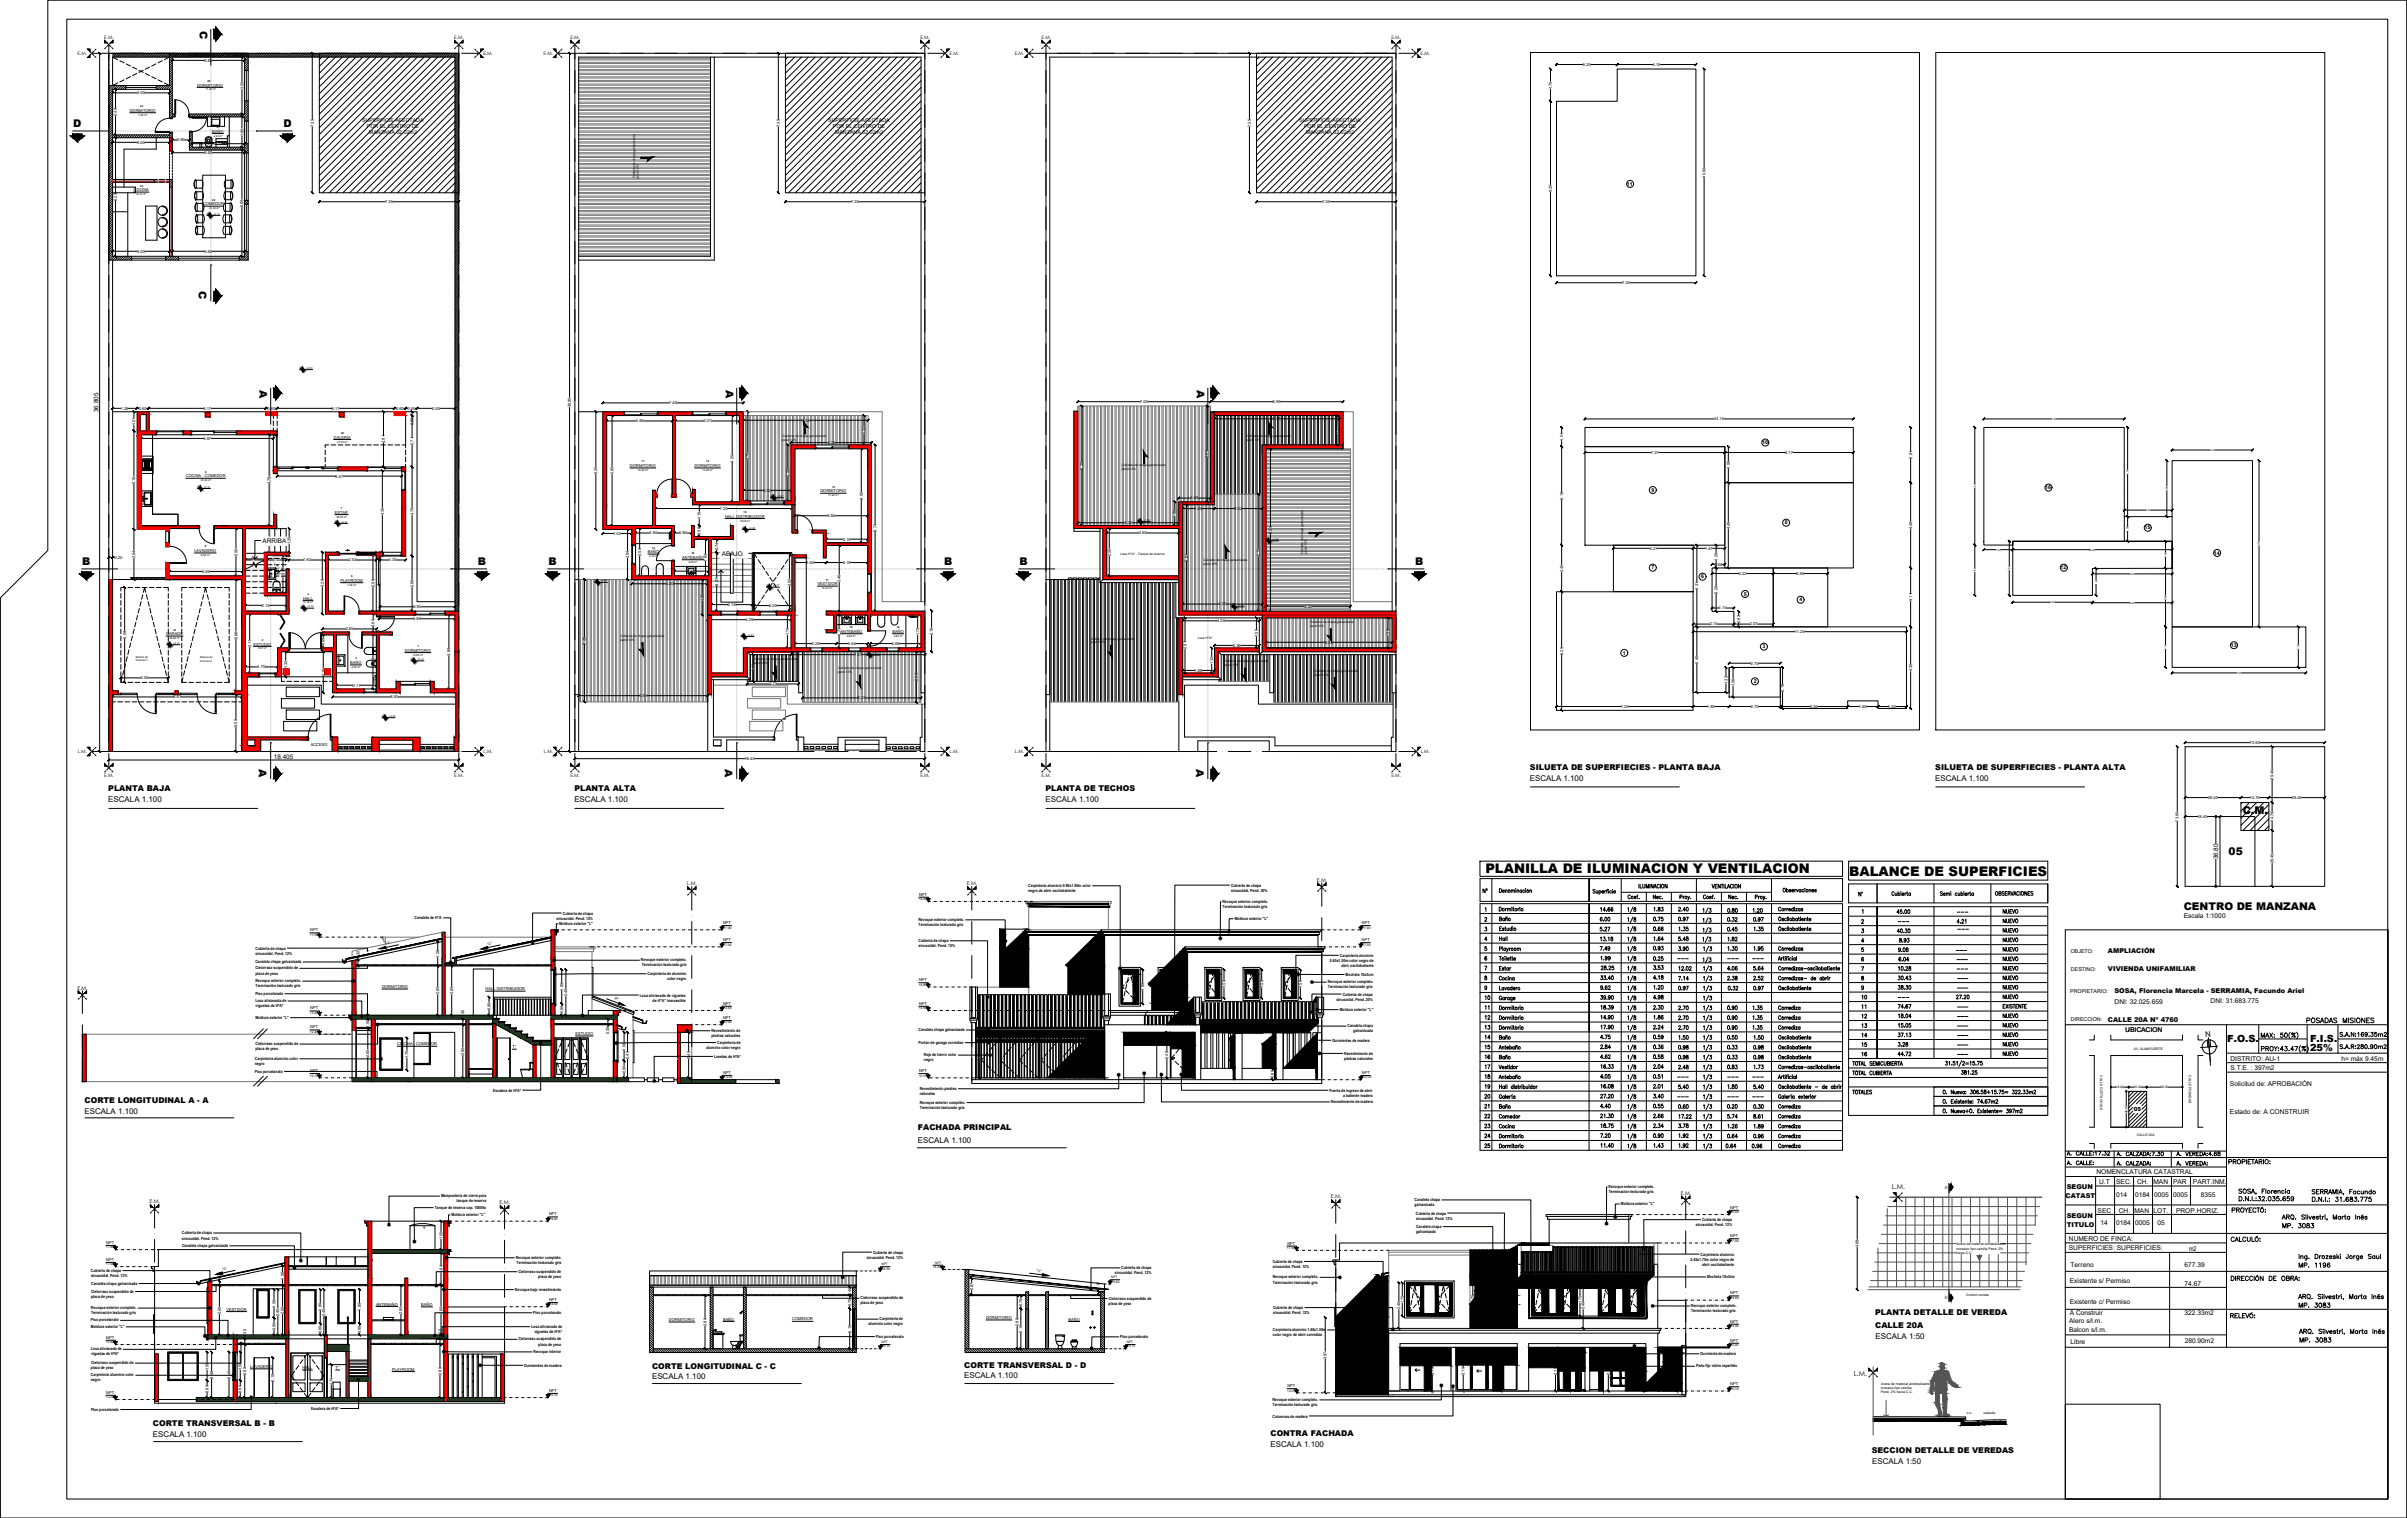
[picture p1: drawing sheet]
<svg xmlns="http://www.w3.org/2000/svg" width="1269mm" height="800mm" viewBox="0 0 1269 800" stroke-linecap="round" stroke-linejoin="round" font-family="sans-serif">
<defs><g id="words">
<g font-size="7">
<text x="783" y="460">PLANILLA DE ILUMINACION Y VENTILACION</text>
<text x="975" y="462">BALANCE DE SUPERFICIES</text>
</g>
<g font-size="6.2">
<text x="896" y="488">1/3</text>
<text x="896" y="509">1/3</text>
<text x="1215" y="540">POSADAS MISIONES</text>
</g>
<g font-size="5.7">
<text x="857" y="476">Coef. Nec. Proy.</text>
<text x="897" y="476">Coef. Nec. Proy.</text>
<text x="1175" y="655">CALCULÓ:</text>
<text x="1211" y="669">MP. 1196</text>
<text x="1211" y="690">MP. 3083</text>
<text x="1211" y="709">MP. 3083</text>
</g>
<g font-size="5.6">
<text x="105" y="16" transform="rotate(90 105 16)">C</text>
<text x="39" y="67">D</text>
<text x="149" y="67">D</text>
<text x="105" y="153" transform="rotate(90 105 153)">C</text>
<text x="137" y="205" transform="rotate(90 137 205)">A</text>
<text x="383" y="205" transform="rotate(90 383 205)">A</text>
<text x="631" y="205" transform="rotate(90 631 205)">A</text>
<text x="43" y="298">B</text>
<text x="252" y="298">B</text>
<text x="289" y="298">B</text>
<text x="498" y="298">B</text>
<text x="537" y="298">B</text>
<text x="746" y="298">B</text>
<text x="136" y="405" transform="rotate(90 136 405)">A</text>
<text x="382" y="405" transform="rotate(90 382 405)">A</text>
<text x="631" y="405" transform="rotate(90 631 405)">A</text>
<text x="1182" y="429">C.M.</text>
<text x="1175" y="451">05</text>
<text x="1151" y="480">CENTRO DE MANZANA</text>
</g>
<g font-size="5.3">
<text x="1055" y="483">NUEVO</text>
<text x="1055" y="498">NUEVO</text>
<text x="1055" y="503">NUEVO</text>
<text x="1055" y="508">NUEVO</text>
<text x="1055" y="513">NUEVO</text>
<text x="1055" y="528">NUEVO</text>
<text x="782" y="528">10</text>
<text x="782" y="533">11</text>
<text x="980" y="538">12</text>
<text x="1055" y="538">NUEVO</text>
<text x="980" y="543">13</text>
<text x="1055" y="543">NUEVO</text>
<text x="782" y="549">14</text>
<text x="980" y="548">14</text>
<text x="1232" y="548">S.A.N:169.35m2</text>
<text x="782" y="554">15</text>
<text x="980" y="553">15</text>
<text x="1055" y="558">NUEVO</text>
<text x="1232" y="554">S.A.R:280.90m2</text>
<text x="789" y="560">Baño</text>
<text x="782" y="564">17</text>
<text x="782" y="570">18</text>
<text x="782" y="575">19</text>
<text x="781" y="585">21</text>
<text x="781" y="591">22</text>
<text x="781" y="596">23</text>
<text x="781" y="606">25</text>
<text x="1174" y="615">PROPIETARIO:</text>
<text x="1202" y="648">MP. 3083</text>
</g>
<g font-size="5.2">
<text x="1174" y="549">F.O.S.</text>
<text x="1218" y="549">F.I.S.</text>
<text x="1218" y="554">25%</text>
</g>
<g font-size="4.9">
<text x="781" y="472">Nº</text>
<text x="979" y="473">N°</text>
<text x="999" y="483">45.00</text>
<text x="789" y="486">Baño</text>
<text x="884" y="492">1.35</text>
<text x="924" y="492">1.35</text>
<text x="1055" y="488">NUEVO</text>
<text x="842" y="497">13.18</text>
<text x="910" y="497">1.82</text>
<text x="1000" y="498">8.93</text>
<text x="1055" y="492">NUEVO</text>
<text x="842" y="502">7.49</text>
<text x="999" y="503">9.08</text>
<text x="870" y="507">0.25</text>
<text x="843" y="512">28.25</text>
<text x="884" y="513">12.02</text>
<text x="842" y="518">33.40</text>
<text x="999" y="518">30.43</text>
<text x="1055" y="518">NUEVO</text>
<text x="870" y="528">4.98</text>
<text x="871" y="522">1.20</text>
<text x="980" y="528">10</text>
<text x="1055" y="522">NUEVO</text>
<text x="884" y="533">2.70</text>
<text x="980" y="533">11</text>
<text x="782" y="538">12</text>
<text x="871" y="538">1.86</text>
<text x="782" y="544">13</text>
<text x="789" y="549">Baño</text>
<text x="884" y="549">1.50</text>
<text x="909" y="549">0.50</text>
<text x="924" y="549">1.50</text>
<text x="1055" y="548">NUEVO</text>
<text x="842" y="554">2.84</text>
<text x="870" y="554">0.36</text>
<text x="980" y="558">16</text>
<text x="1055" y="552">NUEVO</text>
<text x="782" y="559">16</text>
<text x="870" y="559">0.58</text>
<text x="909" y="564">0.83</text>
<text x="924" y="564">1.73</text>
<text x="843" y="575">16.08</text>
<text x="870" y="575">2.01</text>
<text x="781" y="580">20</text>
<text x="789" y="585">Baño</text>
<text x="909" y="585">0.20</text>
<text x="789" y="591">Comedor</text>
<text x="884" y="591">17.22</text>
<text x="843" y="595">18.75</text>
<text x="870" y="595">2.34</text>
<text x="884" y="595">3.78</text>
<text x="781" y="601">24</text>
<text x="909" y="606">0.64</text>
<text x="1089" y="610">A. CALLE:17.32</text>
<text x="1115" y="610">A. CALZADA:7.30</text>
<text x="1146" y="610">A. VEREDA:4.68</text>
<text x="1115" y="615">A. CALZADA:</text>
<text x="1146" y="615">A. VEREDA:</text>
</g>
<g font-size="4.2">
<text x="807" y="406">SILUETA DE SUPERFIECIES - PLANTA BAJA</text>
<text x="1020" y="406">SILUETA DE SUPERFIECIES - PLANTA ALTA</text>
<text x="807" y="411">ESCALA 1.100</text>
<text x="1020" y="411">ESCALA 1.100</text>
<text x="57" y="417">PLANTA BAJA</text>
<text x="303" y="417">PLANTA ALTA</text>
<text x="551" y="417">PLANTA DE TECHOS</text>
<text x="57" y="423">ESCALA 1.100</text>
<text x="303" y="423">ESCALA 1.100</text>
<text x="551" y="423">ESCALA 1.100</text>
<text x="45" y="581">CORTE LONGITUDINAL A - A</text>
<text x="45" y="587">ESCALA 1.100</text>
<text x="484" y="596">FACHADA PRINCIPAL</text>
<text x="484" y="602">ESCALA 1.100</text>
<text x="989" y="693">PLANTA DETALLE DE VEREDA</text>
<text x="989" y="700">CALLE 20A</text>
<text x="989" y="706">ESCALA 1:50</text>
<text x="344" y="721">CORTE LONGITUDINAL C - C</text>
<text x="508" y="721">CORTE TRANSVERSAL D - D</text>
<text x="344" y="727">ESCALA 1.100</text>
<text x="508" y="727">ESCALA 1.100</text>
<text x="81" y="751">CORTE TRANSVERSAL B - B</text>
<text x="81" y="757">ESCALA 1.100</text>
<text x="670" y="757">CONTRA FACHADA</text>
<text x="670" y="763">ESCALA 1.100</text>
<text x="987" y="766">SECCION DETALLE DE VEREDAS</text>
<text x="987" y="771">ESCALA 1:50</text>
</g>
<text font-size="4.1" x="1163" y="547" transform="rotate(-5 1163 547)">N</text>
<g font-size="3.6">
<text x="997" y="627">L.M.</text>
<text x="977" y="725">L.M.</text>
</g>
<g font-size="3.5">
<text x="1151" y="484">Escala 1:1000</text>
<text x="1111" y="502">AMPLIACIÓN</text>
<text x="1111" y="512">VIVIENDA UNIFAMILIAR</text>
<text x="1115" y="523">SOSA, Florencia Marcela - SERRAMIA, Facundo Ariel</text>
<text x="1115" y="529">DNI: 32.025.659</text>
<text x="1165" y="529">DNI: 31.683.775</text>
<text x="1111" y="538">CALLE 20A Nº 4760</text>
<text x="1120" y="544">UBICACION</text>
<text x="1176" y="559">DISTRITO: AU-1</text>
<text x="1234" y="559">h= máx 9.45m</text>
<text x="1176" y="564">S.T.E. : 397m2</text>
<text x="1176" y="573">Solicitud de: APROBACIÓN</text>
<text x="1176" y="587">Estado de: A CONSTRUIR</text>
<text x="1105" y="619">NOMENCLATURA CATASTRAL</text>
<text x="1090" y="627">SEGUN</text>
<text x="1107" y="624">U.T</text>
<text x="1116" y="624">SEC.</text>
<text x="1127" y="624">CH.</text>
<text x="1135" y="624">MAN</text>
<text x="1146" y="624">PAR</text>
<text x="1156" y="624">PART.INM.</text>
<text x="1089" y="632">CATAST</text>
<text x="1116" y="631">014</text>
<text x="1126" y="631">0184</text>
<text x="1136" y="631">0005</text>
<text x="1146" y="631">0005</text>
<text x="1160" y="631">8355</text>
<text x="1090" y="642">SEGUN</text>
<text x="1106" y="639">SEC</text>
<text x="1117" y="639">CH.</text>
<text x="1125" y="639">MAN</text>
<text x="1135" y="639">LOT.</text>
<text x="1147" y="639">PROP.HORIZ.</text>
<text x="1090" y="647">TITULO</text>
<text x="1107" y="646">14</text>
<text x="1116" y="646">0184</text>
<text x="1126" y="646">0005</text>
<text x="1137" y="646">05</text>
<text x="1091" y="659">SUPERFICIES: SUPERFICIES:</text>
<text x="1091" y="654">NUMERO DE FINCA:</text>
<text x="1154" y="659">m2</text>
<text x="1092" y="668">Terreno</text>
<text x="1152" y="668">677.39</text>
<text x="1091" y="676">Existente s/ Permiso</text>
<text x="1152" y="678">74.67</text>
<text x="1091" y="687">Existente c/ Permiso</text>
<text x="1091" y="693">A Construir</text>
<text x="1152" y="693">322.33m2</text>
<text x="1091" y="702">Balcon s/l.m.</text>
<text x="1091" y="697">Alero s/l.m.</text>
<text x="1152" y="708">280.90m2</text>
<text x="1092" y="709">Libre</text>
</g>
<g font-size="3.4">
<text x="52" y="217" transform="rotate(-90 52 217)">36.805</text>
<text x="138" y="286">ARRIBA</text>
<text x="381" y="293">ABAJO</text>
<text x="144" y="400">18.405</text>
<text x="1169" y="453" transform="rotate(-90 1169 453)">36.80</text>
</g>
<text font-size="2.9" x="1125" y="585">05</text>
<g font-size="2.8">
<text x="191" y="64">SUPERFICIE AFECTADA</text>
<text x="437" y="64">SUPERFICIE AFECTADA</text>
<text x="685" y="64">SUPERFICIE AFECTADA</text>
<text x="193" y="68">POR EL CENTRO DE</text>
<text x="195" y="71">MANZANA 52,02m2</text>
<text x="439" y="68">POR EL CENTRO DE</text>
<text x="440" y="71">MANZANA 52,02m2</text>
<text x="687" y="68">POR EL CENTRO DE</text>
<text x="689" y="71">MANZANA 52,02m2</text>
<text x="858" y="98">11</text>
<text x="929" y="234">10</text>
<text x="1078" y="258">16</text>
<text x="871" y="259">9</text>
<text x="941" y="276">8</text>
<text x="1131" y="279">15</text>
<text x="1167" y="292">14</text>
<text x="871" y="300">7</text>
<text x="897" y="305">6</text>
<text x="1086" y="300">12</text>
<text x="919" y="314">5</text>
<text x="949" y="317">4</text>
<text x="929" y="342">3</text>
<text x="1176" y="341">13</text>
<text x="856" y="345">1</text>
<text x="925" y="360">2</text>
<text x="362" y="467">L.M.</text>
<text x="510" y="467">E.M.</text>
<text x="694" y="465">E.M.</text>
<text x="1092" y="502">OBJETO:</text>
<text x="1092" y="512">DESTINO:</text>
<text x="41" y="522">E.M.</text>
<text x="1091" y="524">PROPIETARIO:</text>
<text x="1092" y="538">DIRECCION:</text>
<text x="886" y="630">E.M.</text>
<text x="79" y="634">E.M.</text>
<text x="263" y="635">E.M.</text>
<text x="702" y="632">E.M.</text>
</g>
<g font-size="2.6">
<text x="1030" y="482">---</text>
<text x="999" y="487">---</text>
<text x="1031" y="491">---</text>
<text x="1030" y="502">___</text>
<text x="883" y="507">---</text>
<text x="909" y="507">---</text>
<text x="923" y="507">---</text>
<text x="1030" y="507">___</text>
<text x="1030" y="512">---</text>
<text x="1031" y="517">___</text>
<text x="999" y="527">---</text>
<text x="1031" y="522">___</text>
<text x="1031" y="532">___</text>
<text x="1031" y="537">___</text>
<text x="1031" y="542">___</text>
<text x="1031" y="547">___</text>
<text x="1031" y="552">___</text>
<text x="1031" y="557">___</text>
<text x="883" y="569">---</text>
<text x="909" y="569">---</text>
<text x="923" y="569">---</text>
<text x="883" y="579">---</text>
<text x="909" y="579">---</text>
<text x="923" y="579">---</text>
</g>
<g font-size="2.5">
<text x="55" y="20">E.M.</text>
<text x="239" y="20">E.M.</text>
<text x="301" y="20">E.M.</text>
<text x="485" y="20">E.M.</text>
<text x="549" y="20">E.M.</text>
<text x="734" y="20">E.M.</text>
<text x="41" y="29">E.M.</text>
<text x="255" y="29">E.M.</text>
<text x="287" y="29">E.M.</text>
<text x="501" y="29">E.M.</text>
<text x="535" y="29">E.M.</text>
<text x="749" y="29">E.M.</text>
<text x="41" y="397">L.M.</text>
<text x="255" y="397">L.M.</text>
<text x="287" y="397">L.M.</text>
<text x="501" y="397">L.M.</text>
<text x="535" y="397">L.M.</text>
<text x="749" y="397">L.M.</text>
<text x="55" y="409">E.M.</text>
<text x="239" y="409">E.M.</text>
<text x="301" y="409">E.M.</text>
<text x="485" y="409">E.M.</text>
<text x="549" y="409">E.M.</text>
<text x="734" y="409">E.M.</text>
</g>
<g font-size="2.3" fill="#545454">
<text x="1025" y="627">B</text>
<text x="1025" y="685">B</text>
</g>
<g font-size="2.2">
<text x="542" y="467">Carpintería aluminio 0.90x1.80m color</text>
<text x="649" y="467">Cubierta de chapa</text>
<text x="542" y="470">negro de abrir oscilobatiente</text>
<text x="649" y="470">sinusoidal. Pend. 20%</text>
<text x="644" y="476">Revoque exterior completo.</text>
<text x="645" y="479">Terminación texturado gris</text>
<text x="219" y="485">Canaleta de H°A</text>
<text x="293" y="485">sinusoidal. Pend. 12%</text>
<text x="297" y="482">Cubierta de chapa</text>
<text x="484" y="485">Revoque exterior completo.</text>
<text x="651" y="485">Moldura exterior &quot;L&quot;</text>
<text x="295" y="488">Moldura exterior &quot;L&quot;</text>
<text x="484" y="488">Terminación texturado gris</text>
<text x="484" y="497">Cubierta de chapa</text>
<text x="135" y="501">Cubierta de chapa</text>
<text x="135" y="503">sinusoidal. Pend. 12%</text>
<text x="484" y="499">sinusoidal. Pend. 15%</text>
<text x="135" y="508">Canaleta chapa galvanizada</text>
<text x="338" y="507">Revoque exterior completo.</text>
<text x="338" y="509">Terminación texturado gris</text>
<text x="701" y="507">0.65x1.50m color negro de</text>
<text x="706" y="504">Carpintería aluminio</text>
<text x="707" y="510">abrir oscilobatiente</text>
<text x="135" y="514">placa de yeso</text>
<text x="135" y="511">Cielorraso suspendido de</text>
<text x="341" y="514">Carpinteria de aluminio</text>
<text x="709" y="514">Mocheta 10x5cm</text>
<text x="135" y="518">Revoque exterior completo.</text>
<text x="135" y="520">Terminación texturado gris</text>
<text x="352" y="517">color negro</text>
<text x="700" y="518">Revoque exterior completo.</text>
<text x="700" y="521">Terminación texturado gris</text>
<text x="135" y="524">Piso porcelanato</text>
<text x="337" y="525">Losa alivianada de viguetas</text>
<text x="344" y="528">de H°A° inaccesible</text>
<text x="705" y="527">sinusoidal. Pend. 20%</text>
<text x="708" y="525">Cubierta de chapa</text>
<text x="135" y="528">Losa alivianada de</text>
<text x="135" y="531">viguetas de HºAº</text>
<text x="706" y="533">Moldura exterior &quot;L&quot;</text>
<text x="135" y="537">Moldura exterior &quot;L&quot;</text>
<text x="375" y="544">Revestimiento de</text>
<text x="484" y="543">Canaleta chapa galvanizada</text>
<text x="710" y="541">Canaleta chapa</text>
<text x="713" y="544">galvanizada</text>
<text x="135" y="551">Cielorraso suspendido de</text>
<text x="375" y="547">piedras naturales</text>
<text x="378" y="550">Carpinteria de</text>
<text x="484" y="550">Portón de garage corredizo</text>
<text x="702" y="549">Durmientes de madera</text>
<text x="135" y="554">placa de yeso</text>
<text x="372" y="553">aluminio color negro</text>
<text x="376" y="558">Losetas de HºAº</text>
<text x="487" y="557">Reja de hierro color</text>
<text x="709" y="556">Revestimiento de</text>
<text x="134" y="561">negro</text>
<text x="134" y="559">Carpintería aluminio color</text>
<text x="487" y="559">negro</text>
<text x="709" y="558">piedras naturales</text>
<text x="134" y="565">Piso porcelanato</text>
<text x="260" y="575">Escalera de HºAº</text>
<text x="485" y="575">Revestimiento piedras</text>
<text x="701" y="575">Puerta de ingreso de abrir</text>
<text x="485" y="582">Revoque exterior completo.</text>
<text x="485" y="577">naturales</text>
<text x="702" y="582">Revestimiento de madera</text>
<text x="708" y="578">a batiente madera</text>
<text x="485" y="584">Terminación texturado gris</text>
<text x="848" y="626">Revoque exterior completo.</text>
<text x="848" y="629">Terminación texturado gris</text>
<text x="233" y="631">Mampostería de cierre para</text>
<text x="241" y="634">tanque de reserva</text>
<text x="746" y="633">Canaleta chapa</text>
<text x="746" y="636">galvanizada</text>
<text x="854" y="635">Moldura exterior &quot;L&quot;</text>
<text x="229" y="637">Tanque de reserva cap. 1000lts</text>
<text x="238" y="641">Moldura exterior &quot;L&quot;</text>
<text x="746" y="640">Cubierta de chapa</text>
<text x="747" y="643">sinusoidal. Pend. 12%</text>
<text x="747" y="647">Canaleta chapa</text>
<text x="894" y="646">sinusoidal. Pend. 12%</text>
<text x="897" y="644">Cubierta de chapa</text>
<text x="96" y="651">Cubierta de chapa</text>
<text x="96" y="653">sinusoidal. Pend. 12%</text>
<text x="747" y="650">galvanizada</text>
<text x="96" y="657">Canaleta chapa galvanizada</text>
<text x="272" y="664">Revoque exterior completo.</text>
<text x="457" y="663">sinusoidal. Pend. 12%</text>
<text x="460" y="661">Cubierta de chapa</text>
<text x="671" y="666">Cubierta de chapa</text>
<text x="891" y="664">2.45x1.75m color negro de</text>
<text x="897" y="662">Carpintería aluminio</text>
<text x="48" y="671">Cubierta de chapa</text>
<text x="272" y="666">Terminación texturado gris</text>
<text x="273" y="671">Cielorraso suspendido de</text>
<text x="588" y="672">sinusoidal. Pend. 12%</text>
<text x="591" y="669">Cubierta de chapa</text>
<text x="671" y="668">sinusoidal. Pend. 12%</text>
<text x="897" y="667">abrir oscilobatiente</text>
<text x="48" y="673">sinusoidal. Pend. 12%</text>
<text x="48" y="677">Canaleta chapa galvanizada</text>
<text x="284" y="674">placa de yeso</text>
<text x="671" y="674">Revoque exterior completo.</text>
<text x="671" y="677">Terminación texturado gris</text>
<text x="900" y="674">Mocheta 10x5cm</text>
<text x="48" y="684">placa de yeso</text>
<text x="48" y="681">Cielorraso suspendido de</text>
<text x="271" y="680">Revoque bajo revestimiento</text>
<text x="454" y="688">placa de yeso</text>
<text x="454" y="685">Cielorraso suspendido de</text>
<text x="584" y="688">placa de yeso</text>
<text x="585" y="685">Cielorraso suspendido de</text>
<text x="891" y="689">Revoque exterior completo.</text>
<text x="48" y="690">Revoque exterior completo.</text>
<text x="48" y="693">Terminación texturado gris</text>
<text x="281" y="693">Piso porcelanato</text>
<text x="464" y="696">Carpinteria de</text>
<text x="671" y="690">Cubierta de chapa</text>
<text x="671" y="693">sinusoidal. Pend. 12%</text>
<text x="892" y="692">Terminación texturado gris</text>
<text x="48" y="697">Piso porcelanato</text>
<text x="48" y="700">Moldura exterior &quot;L&quot;</text>
<text x="280" y="700">Losa alivianada de</text>
<text x="458" y="699">aluminio color negro</text>
<text x="671" y="702">Carpintería aluminio 1.60x1.50m</text>
<text x="273" y="707">Cielorraso suspendido de</text>
<text x="282" y="703">viguetas de HºAº</text>
<text x="462" y="705">Piso porcelanato</text>
<text x="591" y="705">Piso porcelanato</text>
<text x="671" y="704">color negro de abrir corrediza</text>
<text x="48" y="712">Losa alivianada de</text>
<text x="281" y="713">Revoque interior</text>
<text x="284" y="709">placa de yeso</text>
<text x="48" y="719">Cielorraso suspendido de</text>
<text x="48" y="714">viguetas de HºAº</text>
<text x="896" y="714">Durmiente de madera</text>
<text x="48" y="725">Carpintería aluminio color</text>
<text x="48" y="722">placa de yeso</text>
<text x="276" y="720">Durmientes de madera</text>
<text x="894" y="721">Paño fijo vidrio repartido</text>
<text x="48" y="728">negro</text>
<text x="48" y="744">Piso porcelanato</text>
<text x="164" y="743">Escalera de HºAº</text>
<text x="671" y="738">Revoque exterior completo.</text>
<text x="671" y="741">Terminación texturado gris</text>
<text x="671" y="747">Columnas de madera</text>
</g>
<g font-size="2.1">
<text x="108" y="33">3.80</text>
<text x="835" y="35">3.20</text>
<text x="871" y="35">4.15</text>
<text x="104" y="46">DORMITORIO</text>
<text x="128" y="47" transform="rotate(-90 128 47)">3.00</text>
<text x="818" y="47" transform="rotate(-90 818 47)">1.70</text>
<text x="72" y="50">3.00</text>
<text x="68" y="59">DORMITORIO</text>
<text x="62" y="61" transform="rotate(-90 62 61)">2.40</text>
<text x="112" y="70">BAÑO</text>
<text x="128" y="72" transform="rotate(-90 128 72)">1.60</text>
<text x="165" y="67" transform="rotate(-90 165 67)">7.35</text>
<text x="411" y="67" transform="rotate(-90 411 67)">7.35</text>
<text x="659" y="67" transform="rotate(-90 659 67)">7.35</text>
<text x="72" y="76">3.00</text>
<text x="93" y="75">0.90</text>
<text x="113" y="76">2.75</text>
<text x="108" y="81">3.80</text>
<text x="899" y="94" transform="rotate(-90 899 94)">10.90</text>
<text x="70" y="101">COCINA</text>
<text x="818" y="101" transform="rotate(-90 818 101)">9.20</text>
<text x="62" y="106" transform="rotate(-90 62 106)">6.25</text>
<text x="203" y="107">7.35</text>
<text x="449" y="107">7.35</text>
<text x="697" y="107">7.35</text>
<text x="107" y="108">COMEDOR</text>
<text x="128" y="109" transform="rotate(-90 128 109)">5.60</text>
<text x="72" y="133">3.00</text>
<text x="108" y="133">3.80</text>
<text x="855" y="150">7.35</text>
<text x="64" y="216">1.28</text>
<text x="73" y="216">0.60</text>
<text x="107" y="216">6.17</text>
<text x="141" y="216">0.60</text>
<text x="175" y="216">6.17</text>
<text x="209" y="216">0.60</text>
<text x="215" y="216">0.60</text>
<text x="228" y="216">2.00</text>
<text x="301" y="215" transform="rotate(-90 301 215)">36.80</text>
<text x="353" y="213">7.40</text>
<text x="601" y="212">7.00</text>
<text x="671" y="212">6.99</text>
<text x="671" y="221">6.58</text>
<text x="904" y="222">14.15</text>
<text x="71" y="224" transform="rotate(-90 71 224)">1.01</text>
<text x="218" y="224" transform="rotate(-90 218 224)">0.20</text>
<text x="335" y="223">3.48</text>
<text x="371" y="223">3.37</text>
<text x="423" y="222">6.58</text>
<text x="107" y="232">6.97</text>
<text x="176" y="231">GALERÍA</text>
<text x="203" y="233" transform="rotate(-90 203 233)">2.91</text>
<text x="456" y="229" transform="rotate(-90 456 229)">1.55</text>
<text x="706" y="229" transform="rotate(-90 706 229)">1.55</text>
<text x="824" y="232" transform="rotate(-90 824 232)">1.01</text>
<text x="218" y="234" transform="rotate(-90 218 234)">2.71</text>
<text x="436" y="234">4.24</text>
<text x="870" y="239">7.37</text>
<text x="941" y="239">6.77</text>
<text x="387" y="244" transform="rotate(-90 387 244)">4.55</text>
<text x="395" y="243" transform="rotate(-90 395 243)">4.70</text>
<text x="637" y="241" transform="rotate(-90 637 241)">5.05</text>
<text x="1008" y="242" transform="rotate(-90 1008 242)">2.91</text>
<text x="98" y="252">COCINA - COMEDOR</text>
<text x="177" y="252">6.57</text>
<text x="315" y="250" transform="rotate(-90 315 250)">6.20</text>
<text x="323" y="250" transform="rotate(-90 323 250)">5.80</text>
<text x="332" y="246">DORMITORIO</text>
<text x="366" y="246">DORMITORIO</text>
<text x="416" y="251" transform="rotate(-90 416 251)">2.95</text>
<text x="571" y="248" transform="rotate(-90 571 248)">6.30</text>
<text x="912" y="247" transform="rotate(-90 912 247)">1.90</text>
<text x="71" y="255" transform="rotate(-90 71 255)">5.19</text>
<text x="143" y="255" transform="rotate(-90 143 255)">4.79</text>
<text x="402" y="259">2.52</text>
<text x="433" y="260">DORMITORIO</text>
<text x="455" y="263" transform="rotate(-90 455 263)">4.95</text>
<text x="628" y="263">1.68</text>
<text x="824" y="263" transform="rotate(-90 824 263)">5.19</text>
<text x="380" y="269">7.20</text>
<text x="630" y="269">1.68</text>
<text x="651" y="269">2.52</text>
<text x="177" y="271">ESTAR</text>
<text x="202" y="272" transform="rotate(-90 202 272)">4.30</text>
<text x="218" y="272" transform="rotate(-90 218 272)">4.70</text>
<text x="369" y="274" transform="rotate(-90 369 274)">1.10</text>
<text x="382" y="273">HALL DISTRIBUIDOR</text>
<text x="436" y="273">3.84</text>
<text x="620" y="273" transform="rotate(-90 620 273)">1.25</text>
<text x="323" y="282">1.52</text>
<text x="342" y="282">1.90</text>
<text x="358" y="282">0.90</text>
<text x="369" y="282" transform="rotate(-90 369 282)">0.58</text>
<text x="462" y="280" transform="rotate(-90 462 280)">8.74</text>
<text x="593" y="276">5.32</text>
<text x="600" y="282">3.80</text>
<text x="671" y="281" transform="rotate(-90 671 281)">8.55</text>
<text x="912" y="279" transform="rotate(-90 912 279)">4.49</text>
<text x="1008" y="279" transform="rotate(-90 1008 279)">4.49</text>
<text x="153" y="287" transform="rotate(-90 153 287)">1.25</text>
<text x="444" y="285">2.19</text>
<text x="103" y="291">LAVADERO</text>
<text x="125" y="293" transform="rotate(-90 125 293)">2.50</text>
<text x="338" y="293" transform="rotate(-90 338 293)">2.50</text>
<text x="342" y="292">BAÑO</text>
<text x="379" y="290" transform="rotate(-90 379 290)">0.74</text>
<text x="586" y="293" transform="rotate(-90 586 293)">2.50</text>
<text x="664" y="293" transform="rotate(-90 664 293)">6.15</text>
<text x="870" y="290">4.21</text>
<text x="899" y="290">1.67</text>
<text x="60" y="295">0.20</text>
<text x="71" y="294" transform="rotate(-90 71 294)">2.64</text>
<text x="132" y="296">1.00</text>
<text x="144" y="296">1.00</text>
<text x="160" y="296">1.92</text>
<text x="184" y="296">2.53</text>
<text x="205" y="296">1.35</text>
<text x="332" y="294" transform="rotate(-90 332 294)">2.64</text>
<text x="360" y="295">ANTEBAÑO</text>
<text x="373" y="296" transform="rotate(-90 373 296)">1.93</text>
<text x="425" y="297">1.65</text>
<text x="444" y="297">2.19</text>
<text x="626" y="296" transform="rotate(-90 626 296)">5.61</text>
<text x="904" y="298">0.68</text>
<text x="905" y="295" transform="rotate(-90 905 295)">1.20</text>
<text x="107" y="302">3.85</text>
<text x="145" y="301">T°</text>
<text x="150" y="305" transform="rotate(-90 150 305)">1.99</text>
<text x="362" y="302">1.80</text>
<text x="824" y="302" transform="rotate(-90 824 302)">2.45</text>
<text x="917" y="303">3.22</text>
<text x="947" y="303">2.88</text>
<text x="171" y="309" transform="rotate(-90 171 309)">3.26</text>
<text x="179" y="307">PLAYROOM</text>
<text x="197" y="309" transform="rotate(-90 197 309)">2.96</text>
<text x="218" y="310" transform="rotate(-90 218 310)">2.89</text>
<text x="351" y="308">4.00</text>
<text x="379" y="309" transform="rotate(-90 379 309)">3.07</text>
<text x="417" y="309" transform="rotate(-90 417 309)">3.02</text>
<text x="431" y="308">VESTIDOR</text>
<text x="443" y="307" transform="rotate(-90 443 307)">3.46</text>
<text x="895" y="311" transform="rotate(-90 895 311)">4.31</text>
<text x="160" y="316">HALL</text>
<text x="371" y="317" transform="rotate(-90 371 317)">1.86</text>
<text x="905" y="313" transform="rotate(-90 905 313)">2.29</text>
<text x="1008" y="317" transform="rotate(-90 1008 317)">3.11</text>
<text x="138" y="320">2.15</text>
<text x="218" y="321">3.95</text>
<text x="384" y="319">2.15</text>
<text x="406" y="320">2.00</text>
<text x="642" y="319">4.20</text>
<text x="688" y="320">4.45</text>
<text x="906" y="321">1.15</text>
<text x="218" y="327">3.99</text>
<text x="393" y="327">4.39</text>
<text x="642" y="328">4.04</text>
<text x="901" y="330">2.15</text>
<text x="917" y="328" transform="rotate(-90 917 328)">0.82</text>
<text x="922" y="330">2.07</text>
<text x="88" y="335">GARAGE</text>
<text x="182" y="332">2.85</text>
<text x="197" y="330" transform="rotate(-90 197 330)">0.95</text>
<text x="416" y="335" transform="rotate(-90 416 335)">1.74</text>
<text x="443" y="335" transform="rotate(-90 443 335)">1.73</text>
<text x="443" y="334">ANTEBAÑO</text>
<text x="471" y="334">BAÑO</text>
<text x="485" y="335" transform="rotate(-90 485 335)">1.73</text>
<text x="492" y="335" transform="rotate(-90 492 335)">2.16</text>
<text x="663" y="336" transform="rotate(-90 663 336)">1.59</text>
<text x="733" y="336" transform="rotate(-90 733 336)">1.59</text>
<text x="946" y="334">11.25</text>
<text x="66" y="337" transform="rotate(-90 66 337)">5.00</text>
<text x="125" y="337" transform="rotate(-90 125 337)">5.86</text>
<text x="132" y="341" transform="rotate(-90 132 341)">3.11</text>
<text x="134" y="340">ESTUDIO</text>
<text x="171" y="340" transform="rotate(-90 171 340)">0.69</text>
<text x="309" y="340" transform="rotate(-90 309 340)">6.45</text>
<text x="428" y="340">2.20</text>
<text x="447" y="340">1.64</text>
<text x="470" y="340">2.66</text>
<text x="650" y="341">2.36</text>
<text x="699" y="339">6.65</text>
<text x="213" y="344">DORMITORIO</text>
<text x="237" y="346" transform="rotate(-90 237 346)">3.90</text>
<text x="450" y="346">7.07</text>
<text x="625" y="342" transform="rotate(-90 625 342)">2.91</text>
<text x="824" y="345" transform="rotate(-90 824 345)">6.25</text>
<text x="136" y="352">1.70</text>
<text x="151" y="352" transform="rotate(-90 151 352)">1.32</text>
<text x="185" y="350">BAÑO</text>
<text x="197" y="351" transform="rotate(-90 197 351)">2.85</text>
<text x="640" y="350" transform="rotate(-90 640 350)">1.32</text>
<text x="895" y="350" transform="rotate(-90 895 350)">3.46</text>
<text x="923" y="350">2.70</text>
<text x="1008" y="354" transform="rotate(-90 1008 354)">4.30</text>
<text x="74" y="358">2.50</text>
<text x="171" y="356" transform="rotate(-90 171 356)">2.16</text>
<text x="398" y="354" transform="rotate(-90 398 354)">1.41</text>
<text x="484" y="359" transform="rotate(-90 484 359)">2.66</text>
<text x="630" y="354">1.68</text>
<text x="186" y="362">2.11</text>
<text x="406" y="361">2.71</text>
<text x="911" y="361" transform="rotate(-90 911 361)">1.32</text>
<text x="914" y="362" transform="rotate(-90 914 362)">1.56</text>
<text x="940" y="365" transform="rotate(-90 940 365)">2.16</text>
<text x="92" y="368">6.81</text>
<text x="206" y="368">6.50</text>
<text x="337" y="367">6.81</text>
<text x="452" y="369">6.25</text>
<text x="855" y="373">7.20</text>
<text x="900" y="373">1.90</text>
<text x="923" y="373">2.70</text>
<text x="954" y="373">3.55</text>
<text x="980" y="373">1.60</text>
<text x="995" y="373">1.50</text>
<text x="125" y="383" transform="rotate(-90 125 383)">3.00</text>
<text x="164" y="393">ACCESO</text>
<text x="1186" y="392">73.60</text>
<text x="393" y="401">18.45</text>
<text x="1199" y="411" transform="rotate(-90 1199 411)">29.40</text>
<text x="1164" y="421">29.40</text>
<text x="1186" y="421">14.70</text>
<text x="1208" y="421">29.40</text>
<text x="1158" y="431">18.40</text>
<text x="1149" y="433" transform="rotate(-90 1149 433)">73.60</text>
<text x="1199" y="433" transform="rotate(-90 1199 433)">14.70</text>
<text x="1199" y="455" transform="rotate(-90 1199 455)">29.40</text>
<text x="485" y="472">NPT</text>
<text x="164" y="491">NPT</text>
<text x="381" y="487">NPT</text>
<text x="718" y="487">NPT</text>
<text x="381" y="496">NPT</text>
<text x="718" y="496">NPT</text>
<text x="189" y="505" transform="rotate(-90 189 505)">0.32</text>
<text x="232" y="505" transform="rotate(-90 232 505)">1.28</text>
<text x="201" y="521">DORMITORIO</text>
<text x="256" y="522">HALL DISTRIBUIDOR</text>
<text x="485" y="517">NPT</text>
<text x="646" y="521" transform="rotate(-90 646 521)">1.50</text>
<text x="666" y="521" transform="rotate(-90 666 521)">1.50</text>
<text x="686" y="521" transform="rotate(-90 686 521)">1.50</text>
<text x="232" y="524" transform="rotate(-90 232 524)">2.60</text>
<text x="239" y="524" transform="rotate(-90 239 524)">2.60</text>
<text x="297" y="522" transform="rotate(-90 297 522)">1.80</text>
<text x="299" y="525" transform="rotate(-90 299 525)">2.40</text>
<text x="603" y="522" transform="rotate(-90 603 522)">1.80</text>
<text x="164" y="532">NPT</text>
<text x="259" y="532" transform="rotate(-90 259 532)">0.95</text>
<text x="381" y="530">NPT</text>
<text x="485" y="530">NPT</text>
<text x="245" y="536" transform="rotate(-90 245 536)">0.30</text>
<text x="297" y="534" transform="rotate(-90 297 534)">0.60</text>
<text x="381" y="537">NPT</text>
<text x="164" y="542">NPT</text>
<text x="195" y="542" transform="rotate(-90 195 542)">0.50</text>
<text x="303" y="546">ESTUDIO</text>
<text x="321" y="545" transform="rotate(-90 321 545)">0.30</text>
<text x="209" y="551">COCINA - COMEDOR</text>
<text x="195" y="557" transform="rotate(-90 195 557)">2.60</text>
<text x="215" y="558" transform="rotate(-90 215 558)">1.70</text>
<text x="245" y="556" transform="rotate(-90 245 556)">2.80</text>
<text x="270" y="553">T°</text>
<text x="330" y="554" transform="rotate(-90 330 554)">1.50</text>
<text x="332" y="558" transform="rotate(-90 332 558)">2.40</text>
<text x="364" y="558" transform="rotate(-90 364 558)">2.40</text>
<text x="517" y="559" transform="rotate(-90 517 559)">2.15</text>
<text x="616" y="558" transform="rotate(-90 616 558)">2.40</text>
<text x="164" y="565">NPT</text>
<text x="330" y="566" transform="rotate(-90 330 566)">0.90</text>
<text x="381" y="566">NPT</text>
<text x="485" y="565">NPT</text>
<text x="671" y="568" transform="rotate(-90 671 568)">0.60</text>
<text x="718" y="566">NPT</text>
<text x="289" y="641">NPT</text>
<text x="912" y="637">NPT</text>
<text x="233" y="653" transform="rotate(-90 233 653)">1.50</text>
<text x="912" y="652">NPT</text>
<text x="56" y="656">NPT</text>
<text x="679" y="656">NPT</text>
<text x="980" y="657" transform="rotate(-90 980 657)">4.68</text>
<text x="56" y="665">NPT</text>
<text x="233" y="671" transform="rotate(-90 233 671)">1.64</text>
<text x="116" y="674" transform="rotate(-90 116 674)">0.24</text>
<text x="150" y="674" transform="rotate(-90 150 674)">1.06</text>
<text x="449" y="683" transform="rotate(-90 449 683)">0.45</text>
<text x="513" y="680" transform="rotate(-90 513 680)">0.87</text>
<text x="580" y="680" transform="rotate(-90 580 680)">0.17</text>
<text x="912" y="682">NPT</text>
<text x="145" y="689" transform="rotate(-90 145 689)">1.50</text>
<text x="198" y="688">ANTEBAÑO</text>
<text x="222" y="688">BAÑO</text>
<text x="289" y="686">NPT</text>
<text x="449" y="688" transform="rotate(-90 449 688)">0.70</text>
<text x="539" y="688" transform="rotate(-90 539 688)">0.70</text>
<text x="740" y="687" transform="rotate(-90 740 687)">1.75</text>
<text x="777" y="687" transform="rotate(-90 777 687)">1.75</text>
<text x="834" y="687" transform="rotate(-90 834 687)">1.75</text>
<text x="116" y="693" transform="rotate(-90 116 693)">2.60</text>
<text x="119" y="691">VESTIDOR</text>
<text x="147" y="694" transform="rotate(-90 147 694)">2.40</text>
<text x="150" y="693" transform="rotate(-90 150 693)">2.60</text>
<text x="170" y="691" transform="rotate(-90 170 691)">1.80</text>
<text x="171" y="694" transform="rotate(-90 171 694)">2.40</text>
<text x="190" y="691" transform="rotate(-90 190 691)">1.80</text>
<text x="212" y="693" transform="rotate(-90 212 693)">2.60</text>
<text x="233" y="693" transform="rotate(-90 233 693)">2.60</text>
<text x="520" y="695">DORMITORIO</text>
<text x="738" y="690" transform="rotate(-90 738 690)">2.40</text>
<text x="835" y="690" transform="rotate(-90 835 690)">2.40</text>
<text x="145" y="701" transform="rotate(-90 145 701)">0.90</text>
<text x="353" y="696">DORMITORIO</text>
<text x="372" y="699" transform="rotate(-90 372 699)">2.80</text>
<text x="381" y="696">BAÑO</text>
<text x="418" y="696">COMEDOR</text>
<text x="537" y="699" transform="rotate(-90 537 699)">2.80</text>
<text x="563" y="696">BAÑO</text>
<text x="912" y="697">NPT</text>
<text x="56" y="706">NPT</text>
<text x="130" y="705" transform="rotate(-90 130 705)">0.30</text>
<text x="170" y="703" transform="rotate(-90 170 703)">0.60</text>
<text x="190" y="703" transform="rotate(-90 190 703)">0.60</text>
<text x="233" y="705" transform="rotate(-90 233 705)">0.30</text>
<text x="449" y="702" transform="rotate(-90 449 702)">2.10</text>
<text x="539" y="702" transform="rotate(-90 539 702)">2.10</text>
<text x="912" y="707">NPT</text>
<text x="699" y="716" transform="rotate(-90 699 716)">3.97</text>
<text x="110" y="722" transform="rotate(-90 110 722)">1.50</text>
<text x="127" y="722" transform="rotate(-90 127 722)">1.50</text>
<text x="130" y="725" transform="rotate(-90 130 725)">2.80</text>
<text x="132" y="721">LAVADERO</text>
<text x="159" y="722">HALL</text>
<text x="177" y="722">T°</text>
<text x="207" y="722">PLAYROOM</text>
<text x="233" y="725" transform="rotate(-90 233 725)">2.80</text>
<text x="756" y="725" transform="rotate(-90 756 725)">2.10</text>
<text x="772" y="725" transform="rotate(-90 772 725)">2.10</text>
<text x="821" y="725" transform="rotate(-90 821 725)">2.10</text>
<text x="849" y="725" transform="rotate(-90 849 725)">2.10</text>
<text x="112" y="727" transform="rotate(-90 112 727)">2.40</text>
<text x="121" y="727" transform="rotate(-90 121 727)">2.40</text>
<text x="145" y="728" transform="rotate(-90 145 728)">2.10</text>
<text x="175" y="730" transform="rotate(-90 175 730)">1.74</text>
<text x="679" y="731">NPT</text>
<text x="912" y="730">NPT</text>
<text x="56" y="735">NPT</text>
<text x="110" y="734" transform="rotate(-90 110 734)">0.90</text>
<text x="127" y="734" transform="rotate(-90 127 734)">0.90</text>
<text x="289" y="734">NPT</text>
</g>
<g font-size="1.8">
<text x="1125" y="553">AV. ALMAFUERTE</text>
<text x="1107" y="567" transform="rotate(90 1107 567)">CALLE GOTTSCHALK</text>
<text x="1154" y="567" transform="rotate(90 1154 567)">CALLE POSADAS</text>
<text x="1127" y="599">CALLE 20A</text>
<text x="1031" y="659">mosaico tipo vainilla Pend. 2%</text>
<text x="1032" y="656">Acera de material antideslizante</text>
<text x="1031" y="661">hacia C.C.</text>
<text x="1037" y="683">Cordon cuneta</text>
<text x="992" y="730">Acera de material antideslizante</text>
<text x="992" y="734">Pend. 2% hacia C.C.</text>
<text x="992" y="732">mosaico tipo vainilla</text>
<text x="1037" y="746">c.c.</text>
<text x="1046" y="745">calzada</text>
</g>
<g font-size="1.7">
<text x="335" y="94" transform="rotate(-90 335 94)">Cubierta de chapa galvanizada</text>
<text x="337" y="94" transform="rotate(-90 337 94)">pend.12%</text>
<text x="412" y="232">pend.12%</text>
<text x="412" y="230">Cubierta de chapa galvanizada</text>
<text x="657" y="232">pend.12%</text>
<text x="657" y="230">Cubierta de chapa galvanizada</text>
<text x="591" y="246">Cubierta de chapa galvanizada</text>
<text x="591" y="248">pend.12%</text>
<text x="591" y="292">Losa HºAº - Tanque de reserva</text>
<text x="687" y="292" transform="rotate(-90 687 292)">Cubierta de chapa galvanizada</text>
<text x="689" y="292" transform="rotate(-90 689 292)">pend.12%</text>
<text x="634" y="298">pend.12%</text>
<text x="635" y="296">Cubierta de chapa galvanizada</text>
<text x="691" y="328">Cubierta de chapa galvanizada</text>
<text x="327" y="336">Cubierta de chapa galvanizada</text>
<text x="691" y="330">pend.12%</text>
<text x="327" y="338">pend.12%</text>
<text x="575" y="339">pend.12%</text>
<text x="575" y="337">Cubierta de chapa galvanizada</text>
<text x="631" y="337">Losa HºAº</text>
<text x="397" y="350">pend.12%</text>
<text x="397" y="348">Cubierta de chapa galvanizada</text>
<text x="442" y="353">Cubierta de chapa galvanizada</text>
<text x="645" y="351">pend.12%</text>
<text x="646" y="349">Cubierta de chapa galvanizada</text>
<text x="442" y="355">pend.12%</text>
<text x="693" y="356">pend.12%</text>
<text x="693" y="354">Cubierta de chapa galvanizada</text>
<text x="484" y="474">+9.40</text>
<text x="381" y="489">+7.90</text>
<text x="718" y="489">+7.90</text>
<text x="163" y="493">+7.50</text>
<text x="203" y="498" transform="rotate(-12 203 498)">12°</text>
<text x="257" y="498" transform="rotate(-12 257 498)">12°</text>
<text x="381" y="498">+7.00</text>
<text x="718" y="498">+7.00</text>
<text x="484" y="520">+4.89</text>
<text x="324" y="526" transform="rotate(20 324 526)">20°</text>
<text x="381" y="532">+3.65</text>
<text x="484" y="532">+3.65</text>
<text x="163" y="534">+3.40</text>
<text x="381" y="539">+2.90</text>
<text x="163" y="544">+2.40</text>
<text x="163" y="567">+0.10</text>
<text x="381" y="568">+-0.00</text>
<text x="484" y="567">+0.10</text>
<text x="718" y="568">+-0.00</text>
<text x="1115" y="574">18.40</text>
<text x="1125" y="574">18.40</text>
<text x="1139" y="574">36.80</text>
<text x="1122" y="587" transform="rotate(-90 1122 587)">36.80</text>
<text x="912" y="639">+9.40</text>
<text x="290" y="643">+9.40</text>
<text x="56" y="658">+7.90</text>
<text x="678" y="658">+7.50</text>
<text x="912" y="654">+7.90</text>
<text x="56" y="667">+7.00</text>
<text x="117" y="670" transform="rotate(-12 117 670)">12°</text>
<text x="465" y="667">NPT</text>
<text x="465" y="669">+4.30</text>
<text x="492" y="668">+4.38</text>
<text x="493" y="666">NPT</text>
<text x="547" y="670" transform="rotate(7 547 670)">12°</text>
<text x="586" y="674">NPT</text>
<text x="586" y="676">+3.60</text>
<text x="290" y="688">+4.89</text>
<text x="912" y="685">+4.89</text>
<text x="912" y="699">+3.40</text>
<text x="56" y="708">+2.90</text>
<text x="465" y="708">NPT</text>
<text x="594" y="708">NPT</text>
<text x="465" y="710">+0.15</text>
<text x="594" y="710">+0.15</text>
<text x="912" y="710">+2.40</text>
<text x="56" y="737">+-0.00</text>
<text x="290" y="736">+0.10</text>
<text x="679" y="733">+-0.00</text>
<text x="912" y="732">+0.10</text>
</g>
<g font-size="1.4">
<text x="108" y="48">11.40 m²</text>
<text x="109" y="43">25</text>
<text x="74" y="57">24</text>
<text x="73" y="61">7.20 m²</text>
<text x="114" y="67">21</text>
<text x="113" y="72">4.40 m²</text>
<text x="74" y="98">23</text>
<text x="72" y="103">18.75 m²</text>
<text x="112" y="106">22</text>
<text x="110" y="110">21.30 m²</text>
<text x="1082" y="221">7.40</text>
<text x="178" y="233">27.20 m²</text>
<text x="180" y="229">20</text>
<text x="1165" y="238">4.24</text>
<text x="338" y="244">11</text>
<text x="372" y="244">12</text>
<text x="108" y="249">8</text>
<text x="336" y="248">18.39 m²</text>
<text x="370" y="248">14.90 m²</text>
<text x="1122" y="250" transform="rotate(-90 1122 250)">4.70</text>
<text x="106" y="254">33.40 m²</text>
<text x="439" y="257">13</text>
<text x="1042" y="258" transform="rotate(-90 1042 258)">6.20</text>
<text x="437" y="262">17.90 m²</text>
<text x="1143" y="259" transform="rotate(-90 1143 259)">2.95</text>
<text x="180" y="268">7</text>
<text x="1131" y="269">2.52</text>
<text x="177" y="273">28.25 m²</text>
<text x="390" y="275">16.08 m²</text>
<text x="392" y="270">19</text>
<text x="1122" y="280" transform="rotate(-90 1122 280)">1.30</text>
<text x="1191" y="288" transform="rotate(-90 1191 288)">8.76</text>
<text x="106" y="293">9.62 m²</text>
<text x="108" y="289">9</text>
<text x="342" y="294">4.75 m²</text>
<text x="344" y="289">14</text>
<text x="364" y="292">18</text>
<text x="1052" y="290">1.52</text>
<text x="1102" y="290">8.40</text>
<text x="1142" y="294" transform="rotate(-90 1142 294)">1.43</text>
<text x="146" y="298">6</text>
<text x="363" y="297">4.05 m²</text>
<text x="144" y="303">1.99 m²</text>
<text x="185" y="304">5</text>
<text x="1042" y="302" transform="rotate(-90 1042 302)">2.65</text>
<text x="1060" y="301" transform="rotate(-90 1060 301)">2.85</text>
<text x="1123" y="303">4.20</text>
<text x="183" y="309">7.49 m²</text>
<text x="433" y="311">16.33 m²</text>
<text x="435" y="306">17</text>
<text x="1106" y="308" transform="rotate(-90 1106 308)">1.42</text>
<text x="162" y="314">4</text>
<text x="1081" y="318">4.20</text>
<text x="1142" y="316" transform="rotate(-90 1142 316)">3.09</text>
<text x="160" y="318">13.18 m²</text>
<text x="1123" y="318">4.20</text>
<text x="91" y="332">10</text>
<text x="446" y="336">2.84 m²</text>
<text x="448" y="331">15</text>
<text x="471" y="336">4.62 m²</text>
<text x="473" y="331">16</text>
<text x="89" y="337">39.90 m²</text>
<text x="138" y="338">3</text>
<text x="220" y="341">1</text>
<text x="72" y="347">Modulo de</text>
<text x="106" y="347">Modulo de</text>
<text x="136" y="342">5.27 m²</text>
<text x="187" y="348">2</text>
<text x="218" y="346">14.66 m²</text>
<text x="1142" y="342" transform="rotate(-90 1142 342)">2.13</text>
<text x="1212" y="342" transform="rotate(-90 1212 342)">2.13</text>
<text x="72" y="348">Cochera 1</text>
<text x="106" y="349">Cochera 2</text>
<text x="185" y="352">6.00 m²</text>
<text x="1179" y="355">7.05</text>
</g>
<g font-size="1.3">
<text x="113" y="113">+0.15</text>
<text x="161" y="194">+0.00</text>
<text x="107" y="257">+0.10</text>
<text x="410" y="262">+3.97</text>
<text x="180" y="275">+0.10</text>
<text x="603" y="275">+7.50</text>
<text x="395" y="279">+3.40</text>
<text x="671" y="285">+7.20</text>
<text x="317" y="306">+4.48</text>
<text x="407" y="309">+0.10</text>
<text x="162" y="320">+0.10</text>
<text x="652" y="319">+7.50</text>
<text x="394" y="335">+3.40</text>
<text x="91" y="339">+0.10</text>
<text x="220" y="348">+0.10</text>
<text x="460" y="345">+4.11</text>
<text x="205" y="378">+-0.00</text>
</g>
<g font-size=".7" fill="#dbdbdb">
<text x="377" y="293">5</text>
<text x="377" y="299">7</text>
<text x="377" y="296">6</text>
<text x="394" y="296">18</text>
<text x="377" y="305">9</text>
<text x="377" y="302">8</text>
<text x="394" y="305">15</text>
<text x="377" y="311">11</text>
<text x="377" y="308">10</text>
<text x="377" y="314">12</text>
</g>
</g></defs>
<!-- layer: A-WALL -->
<g fill="#f00" stroke="#f00" stroke-width=".53">
<path d="M186 506h2z"/>
<path d="M260 539l1 1h-1z"/>
<path d="M196 537h2z"/>
<path d="M125 227l21 2v-2zM125 227l21 2h-21z"/>
<path d="M97 227l4 2v-2zM97 227l4 2h-4z"/>
<path d="M72 227l10 2v-2zM72 227l10 2h-10z"/>
<path d="M436 322l52 2v-2zM436 322l52 2h-52z"/>
<path d="M151 300l1 12v-12zM151 300l1 12h-1z"/>
<path d="M43 545l2 25v-25zM43 545l2 25h-2z"/>
<path d="M392 342l25 1v-1zM392 342l25 1h-25z"/>
<path d="M392 343l25 1zM392 343l25 1z"/>
<path d="M392 344l2 11v-11zM392 344l2 11h-2z"/>
<path d="M373 324l2 31v-31zM373 324l2 31h-2z"/>
<path d="M375 355l19 2v-2zM375 355l19 2h-19z"/>
<path d="M373 355l2 2v-2zM373 355l2 2h-2z"/>
<path d="M373 357l2 9v-9zM373 357l2 9h-2z"/>
<path d="M179 217l2 3v-3zM179 217l2 3h-2z"/>
<path d="M108 217l3 3v-3zM108 217l3 3h-3z"/>
<path d="M355 219l1 42v-42zM355 219l1 42h-1z"/>
<path d="M364 261l1 1v-1zM364 261l1 1h-1z"/>
<path d="M354 261l2 1v-1zM354 261l2 1h-2z"/>
<path d="M346 261v1v-1zM346 261v1z"/>
<path d="M127 357l3 7v-7zM127 357l3 7h-3z"/>
<path d="M124 364l6 2v-2zM124 364l6 2h-6z"/>
<path d="M127 366l3 22v-22zM127 366l3 22h-3z"/>
<path d="M127 388l35 2v-2zM127 388l35 2h-35z"/>
<path d="M196 389l25 1v-1zM196 389l25 1h-25z"/>
<path d="M134 390l3 3v-3zM134 390l3 3h-3z"/>
<path d="M127 390l3 3v-3zM127 390l3 3h-3z"/>
<path d="M218 390l3 6v-6zM218 390l3 6h-3z"/>
<path d="M196 390l4 6v-6zM196 390l4 6h-4z"/>
<path d="M175 388l3 8v-8zM175 388l3 8h-3z"/>
<path d="M127 393l10 3v-3zM127 393l10 3h-10z"/>
<path d="M419 293l6 1v-1zM419 293l6 1h-6z"/>
<path d="M199 324l1 1v-1zM199 324l1 1h-1z"/>
<path d="M72 229l2 50v-50zM72 229l2 50h-2z"/>
<path d="M74 277l13 2v-2zM74 277l13 2h-13z"/>
<path d="M87 277l2 2v-2zM87 277l2 2h-2z"/>
<path d="M87 279l2 1v-1zM87 279l2 1h-2z"/>
<path d="M87 286l2 2v-2zM87 286l2 2h-2z"/>
<path d="M87 297l2 6v-6zM87 297l2 6h-2z"/>
<path d="M87 303l2 3v-3zM87 303l2 3h-2z"/>
<path d="M89 304l40 2v-2zM89 304l40 2h-40z"/>
<path d="M127 306l2 18v-18zM127 306l2 18h-2z"/>
<path d="M145 355l3 2v-2zM145 355l3 2h-3z"/>
<path d="M129 355l7 2v-2zM129 355l7 2h-7z"/>
<path d="M146 341l2 13v-13zM146 341l2 13h-2z"/>
<path d="M146 354l2 1v-1zM146 354l2 1h-2z"/>
<path d="M170 341l7 1zM170 341l7 1z"/>
<path d="M148 341l4 1zM148 341l4 1z"/>
<path d="M171 342h6zM171 342h6h-6z"/>
<path d="M148 342h3zM148 342h3h-3z"/>
<path d="M170 342l7 1v-1zM170 342l7 1h-7z"/>
<path d="M148 342l4 1v-1zM148 342l4 1h-4z"/>
<path d="M175 343l2 22v-22zM175 343l2 22h-2z"/>
<path d="M198 363l11 2v-2zM198 363l11 2h-11z"/>
<path d="M177 363l15 2v-2zM177 363l15 2h-15z"/>
<path d="M209 359l2 6v-6zM209 359l2 6h-2z"/>
<path d="M227 359l2 6v-6zM227 359l2 6h-2z"/>
<path d="M229 363l11 2v-2zM229 363l11 2h-11z"/>
<path d="M235 322l5 2v-2zM235 322l5 2h-5z"/>
<path d="M199 322l20 2v-2zM199 322l20 2h-20z"/>
<path d="M198 291l2 3v-3zM198 291l2 3h-2z"/>
<path d="M212 291l2 2v-2zM212 291l2 2h-2z"/>
<path d="M200 291l2 2v-2zM200 291l2 2h-2z"/>
<path d="M212 246l2 2v-2zM212 246l2 2h-2z"/>
<path d="M212 258l2 9v-9zM212 258l2 9h-2z"/>
<path d="M212 267l2 24v-24zM212 267l2 24h-2z"/>
<path d="M178 246l16 2v-2zM178 246l16 2h-16z"/>
<path d="M144 246l2 2v-2zM144 246l2 2h-2z"/>
<path d="M212 246v2zM212 246v2z"/>
<path d="M113 277l31 2v-2zM113 277l31 2h-31z"/>
<path d="M89 277l16 2v-2zM89 277l16 2h-16z"/>
<path d="M144 248l2 2v-2zM144 248l2 2h-2z"/>
<path d="M144 271l2 7v-7zM144 271l2 7h-2z"/>
<path d="M144 278l2 1v-1zM144 278l2 1h-2z"/>
<path d="M128 279l1 25v-25zM128 279l1 25h-1z"/>
<path d="M188 291l10 1v-1zM188 291l10 1h-10z"/>
<path d="M188 292l10 1v-1zM188 292l10 1h-10z"/>
<path d="M172 291l6 2v-2zM172 291l6 2h-6z"/>
<path d="M151 291l1 2v-2zM151 291l1 2h-1z"/>
<path d="M139 291l2 19v-19zM139 291l2 19h-2z"/>
<path d="M139 310l2 4v-4zM139 310l2 4h-2z"/>
<path d="M141 312l11 2v-2zM141 312l11 2h-11z"/>
<path d="M151 314l1 8v-8zM151 314l1 8h-1z"/>
<path d="M189 322l10 2v-2zM189 322l10 2h-10z"/>
<path d="M172 322l9 2v-2zM172 322l9 2h-9z"/>
<path d="M129 322l23 2v-2zM129 322l23 2h-23z"/>
<path d="M172 293l1 29v-29zM172 293l1 29h-1z"/>
<path d="M191 333l16 2v-2zM191 333l16 2h-16z"/>
<path d="M170 333l14 2v-2zM170 333l14 2h-14z"/>
<path d="M198 335l2 26v-26zM198 335l2 26h-2z"/>
<path d="M198 361l2 2v-2zM198 361l2 2h-2z"/>
<path d="M176 335l1 6v-6zM176 335l1 6h-1z"/>
<path d="M57 306l2 60v-60zM57 306l2 60h-2zM57 366l2 30v-30zM57 366l2 30h-2z"/>
<path d="M127 324l2 30v-30zM127 324l2 30h-2z"/>
<path d="M127 354l2 3v-3zM127 354l2 3h-2z"/>
<path d="M240 322l2 22v-22zM240 322l2 22h-2zM240 344l2 21v-21zM240 344l2 21h-2z"/>
<path d="M141 291l10 2v-2zM141 291l10 2h-10z"/>
<path d="M208 217l6 2v-2zM208 217l6 2h-6z"/>
<path d="M140 217l6 2v-2zM140 217l6 2h-6z"/>
<path d="M146 324h2zM146 324h2z"/>
<path d="M171 353l3 3v-3zM171 353l3 3h-3z"/>
<path d="M149 353l3 3v-3zM149 353l3 3h-3z"/>
<path d="M92 364l2 1v-1zM92 364l2 1h-2z"/>
<path d="M59 364l3 1v-1zM59 364l3 1h-3z"/>
<path d="M92 365l2 1v-1zM92 365l2 1h-2z"/>
<path d="M59 365l3 1v-1zM59 365l3 1h-3z"/>
<path d="M318 217l2 50v-50zM318 217l2 50h-2z"/>
<path d="M318 267l2 12v-12zM318 267l2 12h-2z"/>
<path d="M320 277l15 2v-2zM320 277l15 2h-15z"/>
<path d="M333 279l2 3v-3zM333 279l2 3h-2z"/>
<path d="M333 282l2 5v-5zM333 282l2 5h-2z"/>
<path d="M333 297l2 6v-6zM333 297l2 6h-2z"/>
<path d="M333 303l2 3v-3zM333 303l2 3h-2z"/>
<path d="M335 304l40 2v-2zM335 304l40 2h-40z"/>
<path d="M373 306l2 4v-4zM373 306l2 4h-2z"/>
<path d="M373 310l2 14v-14zM373 310l2 14h-2z"/>
<path d="M409 322l10 2v-2zM409 322l10 2h-10z"/>
<path d="M375 322l5 2v-2zM375 322l5 2h-5z"/>
<path d="M417 324l2 19v-19zM417 324l2 19h-2z"/>
<path d="M474 341l14 2v-2zM474 341l14 2h-14z"/>
<path d="M454 341l13 2v-2zM454 341l13 2h-13z"/>
<path d="M434 341l13 2v-2zM434 341l13 2h-13z"/>
<path d="M419 341l8 2v-2zM419 341l8 2h-8z"/>
<path d="M486 324l2 15v-15zM486 324l2 15h-2z"/>
<path d="M486 339l2 2v-2zM486 339l2 2h-2z"/>
<path d="M457 235l2 61v-61zM457 235l2 61h-2z"/>
<path d="M457 296l2 6v-6zM457 296l2 6h-2z"/>
<path d="M457 312l2 10v-10zM457 312l2 10h-2z"/>
<path d="M448 235l9 2v-2zM448 235l9 2h-9z"/>
<path d="M417 235l13 2v-2zM417 235l13 2h-13z"/>
<path d="M417 237l2 27v-27zM417 237l2 27h-2z"/>
<path d="M417 264l2 2v-2zM417 264l2 2h-2z"/>
<path d="M390 264l6 1v-1zM390 264l6 1h-6z"/>
<path d="M414 264l3 2v-2zM414 264l3 2h-3z"/>
<path d="M390 265l6 1v-1zM390 265l6 1h-6z"/>
<path d="M390 217l2 47v-47zM390 217l2 47h-2z"/>
<path d="M383 217l7 2v-2zM383 217l7 2h-7z"/>
<path d="M347 217l18 2v-2zM347 217l18 2h-18z"/>
<path d="M320 217l9 2v-2zM320 217l9 2h-9z"/>
<path d="M335 277l21 2v-2zM335 277l21 2h-21z"/>
<path d="M354 279l2 9v-9zM354 279l2 9h-2z"/>
<path d="M354 296l2 8v-8zM354 296l2 8h-2z"/>
<path d="M365 277l1 12v-12zM365 277l1 12h-1z"/>
<path d="M366 283l21 1v-1zM366 283l21 1h-21z"/>
<path d="M385 277l2 6v-6zM385 277l2 6h-2z"/>
<path d="M374 284l1 20v-20zM374 284l1 20h-1z"/>
<path d="M419 279l1 1v-1zM419 279l1 1h-1z"/>
<path d="M428 279l8 2v-2zM428 279l8 2h-8z"/>
<path d="M419 280l1 1v-1zM419 280l1 1h-1z"/>
<path d="M434 281l2 13v-13zM434 281l2 13h-2z"/>
<path d="M436 286l21 2v-2zM436 286l21 2h-21z"/>
<path d="M418 266l1 15v-15zM418 266l1 15h-1z"/>
<path d="M418 293l1 3v-3zM418 293l1 3h-1z"/>
<path d="M418 296l1 26v-26zM418 296l1 26h-1z"/>
<path d="M440 324l1 10v-10zM440 324l1 10h-1z"/>
<path d="M436 332l4 2v-2zM436 332l4 2h-4z"/>
<path d="M457 324l2 1v-1zM457 324l2 1h-2z"/>
<path d="M457 325l2 7v-7zM457 325l2 7h-2z"/>
<path d="M457 340l2 1v-1zM457 340l2 1h-2z"/>
<path d="M344 258l2 19v-19zM344 258l2 19h-2z"/>
<path d="M365 265l25 1v-1zM365 265l25 1h-25z"/>
<path d="M365 258l2 7v-7zM365 258l2 7h-2z"/>
<path d="M72 217l7 2v-2zM72 217l7 2h-7z"/>
<path d="M77 219l2 8v-8zM77 219l2 8h-2z"/>
<path d="M72 219l2 8v-8zM72 219l2 8h-2z"/>
<path d="M240 365l2 24v-24zM240 365l2 24h-2z"/>
<path d="M239 389l3 7v-7zM239 389l3 7h-3z"/>
<path d="M151 293h1zM151 293h1h-1z"/>
<path d="M389 322l11 2v-2zM389 322l11 2h-11z"/>
<path d="M186 535l2 8v-8zM186 535l2 8h-2z"/>
<path d="M186 506l2 29v-29zM186 506l2 29h-2z"/>
<path d="M233 491l2 14v-14zM233 491l2 14h-2zM233 505l2 30v-30zM233 505l2 30h-2z"/>
<path d="M246 537l1 33v-33zM246 537l1 33h-1z"/>
<path d="M281 551l2 17v-17zM281 551l2 17h-2z"/>
<path d="M291 505l2 6v-6zM291 505l2 6h-2z"/>
<path d="M291 529l2 5v-5zM291 529l2 5h-2z"/>
<path d="M291 534l2 1v-1zM291 534l2 1h-2z"/>
<path d="M291 490l2 15v-15zM291 490l2 15h-2z"/>
<path d="M291 537l1 31v-31zM291 537l1 31h-1z"/>
<path d="M357 544l2 27v-27zM357 544l2 27h-2z"/>
<path d="M357 540l8 4v-4zM357 540l8 4h-8z"/>
<path d="M323 537l2 7v-7zM323 537l2 7h-2z"/>
<path d="M323 559l2 11v-11zM323 559l2 11h-2z"/>
<path d="M323 533l2 2v-2zM323 533l2 2h-2z"/>
<path d="M260 540l1 28v-28zM260 540l1 28h-1z"/>
<path d="M196 537l2 33v-33zM196 537l2 33h-2z"/>
</g>
<!-- layer: A-FLOR-PATT -->
<g fill="#00b800" stroke="#00b800" stroke-width=".53">
<path d="M196 659l40 2v-2zM196 659l40 2h-40z"/>
<path d="M182 737l52 2v-2zM182 737l52 2h-52z"/>
<path d="M110 704l42 1v-1zM110 704l42 1h-42z"/>
<path d="M194 704l42 2v-2zM194 704l42 2h-42z"/>
<path d="M110 705l42 1v-1zM110 705l42 1h-42z"/>
<path d="M236 737l28 2v-2zM236 737l28 2h-28z"/>
<path d="M104 737l19 2v-2zM104 737l19 2h-19z"/>
<path d="M125 737h27zM125 737h27h-27z"/>
<path d="M125 737l27 2v-2zM125 737l27 2h-27z"/>
<path d="M152 737h30zM152 737h30h-30z"/>
<path d="M195 737l39 2v-2zM195 737l39 2h-39z"/>
<path d="M152 737l30 2v-2zM152 737l30 2h-30z"/>
<path d="M172 709l12 3v-3zM172 709l12 3h-12z"/>
<path d="M184 725l10 3v-3zM184 725l10 3h-10z"/>
<path d="M409 569l2 2v-2zM409 569l2 2h-2z"/>
<path d="M365 569l23 2v-2zM365 569l23 2h-23z"/>
</g>
<!-- layer: G-IMPT -->
<g fill="#f00" stroke="#f00" stroke-width=".53">
<path d="M640 217l68 2v-2zM640 217l68 2h-68z"/>
<path d="M706 219l2 16v-16zM706 219l2 16h-2z"/>
<path d="M667 235l41 2v-2zM667 235l41 2h-41z"/>
<path d="M708 235v2zM708 235v2z"/>
<path d="M638 217l2 48v-48zM638 217l2 48h-2z"/>
<path d="M623 265l17 1v-1zM623 265l17 1h-17z"/>
<path d="M566 217l2 62v-62zM566 217l2 62h-2z"/>
<path d="M665 235l2 87v-87zM665 235l2 87h-2z"/>
<path d="M665 324l71 2v-2zM665 324l71 2h-71z"/>
<path d="M734 326l2 16v-16zM734 326l2 16h-2z"/>
<path d="M665 326l2 16v-16zM665 326l2 16h-2z"/>
<path d="M665 342l71 2v-2zM665 342l71 2h-71z"/>
<path d="M640 342l24 2v-2zM640 342l24 2h-24z"/>
<path d="M640 344l2 11v-11zM640 344l2 11h-2z"/>
<path d="M621 326l2 29v-29zM621 326l2 29h-2z"/>
<path d="M623 355l19 2v-2zM623 355l19 2h-19z"/>
<path d="M621 355l2 2v-2zM621 355l2 2h-2z"/>
<path d="M621 357l2 9v-9zM621 357l2 9h-2z"/>
<path d="M621 265l2 12v-12zM621 265l2 12h-2z"/>
<path d="M568 277l55 2v-2zM568 277l55 2h-55z"/>
<path d="M621 279l2 25v-25zM621 279l2 25h-2z"/>
<path d="M581 279l2 25v-25zM581 279l2 25h-2z"/>
<path d="M621 304l2 2v-2zM621 304l2 2h-2z"/>
<path d="M581 304l40 2v-2zM581 304l40 2h-40z"/>
<path d="M621 306l2 16v-16zM621 306l2 16h-2z"/>
<path d="M621 322l115 2v-2zM621 322l115 2h-115z"/>
</g>
<!-- layer: GRAFISMO -->
<g fill="none" stroke="#000" stroke-width=".53">
<path d="M59 30l3 1M63 32l2 1M67 34l2 1M70 35l2 1M72 39l-2 1M73 37l2 1M75 37l-2 1M77 39l2 1M79 35l-2 1M82 34l-2 1M86 32l-3 1M89 30l-2 1"/>
<path d="M90 28h-1M91 31l-2 1M91 32l-2 1M91 33l-2 2M91 34l-2 2M91 35l-2 2M91 37l-2 1M91 38l-2 1M91 39l-2 2M91 28l-2 2M92 28l-3 3M93 28l-2 2"/>
<path d="M95 28l-2 2M96 28l-2 2M97 28l-2 2M98 28l-2 2M99 28l-2 2M101 28l-2 2M102 28l-2 2M103 28l-2 2M104 28l-2 2M105 28l-2 2M107 28l-2 2M108 28l-2 2"/>
<path d="M109 28l-2 2M110 28l-2 2M112 28l-2 2M113 28l-2 2M114 28l-2 2M115 28l-2 2M116 28l-2 2M118 28l-2 2M119 28l-2 2M120 28l-2 2M121 28l-2 2M122 28l-2 2"/>
<path d="M124 28l-2 2M125 28l-2 2M126 28l-2 2M127 28l-2 2M129 28l-2 2M130 28l-2 2M131 28l-2 2M131 29l-2 2M131 31l-2 2M131 32l-2 2M131 33l-2 2M131 34l-2 2"/>
<path d="M131 35l-2 2M131 37h-1M58 45l-1 1M59 58l-2 2M59 48l-2 2M59 49l-2 2M59 50l-2 2M59 51l-2 2M59 52l-2 2M59 54l-2 2M59 55l-2 2M59 56l-2 2"/>
<path d="M59 57l-2 2M59 60l-2 2M61 45l-4 3M62 45l-2 2M62 44l-3 1-2 2M63 45l-2 2M64 45l-2 2M65 42l-2 1M65 45l-2 2M66 45l-1 2M66 47h.1M69 40l-2 2"/>
<path d="M80 40l2 2M82 45h.1M83 42l3 1M84 45l-2 1M85 45l-2 2M86 45l-2 2M87 44l2 1M87 45l-2 2M88 45l-2 2M91 40l-2 2M91 42l-2 1M91 43l-2 1"/>
<path d="M91 44l-3 3M91 45l-2 2M91 46l-2 2M91 48l-2 1M91 49l-2 1M91 50l-2 1M91 51l-2 2M91 52l-2 2M91 54l-2 1M91 55l-2 1M91 56l-2 2M91 57l-2 2"/>
<path d="M91 58l-2 2M91 60l-2 1M130 53l-1 1M131 53l-2 2M131 57l-2 2M131 58l-3 4M131 55l-2 2M131 56l-2 2M131 60l-2 2M59 61l-2 2M59 62l-2 2M59 63l-2 2"/>
<path d="M59 65l-2 2M59 66l-2 2M59 67l-2 2M59 68l-2 2M59 69l-2 2M59 71l-2 2M59 73l-2 2M59 74l-2 2M59 75l-2 2M59 77l-2 2M59 78l-2 2M59 79l-2 2"/>
<path d="M60 71l-3 3M61 71l-1 2M62 71l-1 2M64 71l-2 2M65 71l-2 2M66 71l-1 2M67 71l-1 2M69 71l-2 2M70 71l-2 2M71 71l-2 2M72 71l-1 2M73 71l-1 2"/>
<path d="M75 71l-2 2M76 71l-2 2M77 71l-1 2M78 71l-1 2M79 71l-1 2M81 71l-2 2M82 71l-2 2M82 73v6h-17v20M83 71l-1 2M84 71l-1 2M86 71l-2 2M87 71l-2 2"/>
<path d="M88 71l-2 2M89 71l-1 2M89 80h.1M90 70l-1 1M91 71l-2 2M91 72l-1 1M91 80h.1M92 60l-2 2M92 61l-1 1M100 60h.1M100 70h.1M101 60l-1 1"/>
<path d="M101 71l-1 1M101 74l-1 2M101 70l-1 1M101 72l-1 2M101 73l-1 2M101 76l-1 1M101 77l-1 1M101 75h4M102 78l-2 1M102 60l-1 2M103 78l-1 1M104 60l-2 2"/>
<path d="M104 78l-1 1M105 60l-2 2M105 75h1v3M105 75v3l-1 1M106 60l-1 2M106 75h1M107 78l-2 1M107 60l-1 2M107 75h1M108 78l-2 1M108 60l-1 2M109 75h1"/>
<path d="M109 78l-1 1M110 60l-2 2M110 78l-1 1M110 75h1M111 60l-2 2v5h9v-5M111 62h5v4h-5zM112 78l-2 1M112 63h4v3h-4zM112 75h1M112 60l-1 2M113 78l-2 1M113 60l-1 2"/>
<path d="M113 75h1M114 75h6M114 76h6M114 78l-2 1M115 60l-2 2M115 75h1M115 78l-1 1M116 60l-2 2M116 75h1M116 78l-1 1M117 60l-2 2M118 78l-2 1"/>
<path d="M118 75h1M118 60l-1 2M119 78l-2 1M119 60l-1 2M119 75h1M120 73h-6v5M120 78l-1 1M121 60l-2 2M121 62v16M121 72h-1v6M121 78l-1 1M122 60l-2 2"/>
<path d="M122 78l-1 1M123 60l-2 2M124 78l-2 1M124 60l-1 2M125 78l-2 1M125 60l-1 2M126 78l-1 1M127 60l-2 2M127 78l-1 1M128 60l-2 2M129 78l-2 1M129 76h.1"/>
<path d="M130 76l-1 1M131 62l-2 2M131 61l-2 2M131 63l-1 1M131 76l-3 3M131 78l-2 2M131 79l-2 2M59 80l-2 2M59 81l-2 2M59 83l-2 2M59 85l-2 2M59 86l-2 2"/>
<path d="M59 88l-2 2M59 89l-2 2M59 90l-2 2M59 91l-2 2M59 92l-2 2M59 94l-2 2M59 95l-2 2M59 97l-2 2M59 98l-2 2M59 100l-2 2M59 84l-2 2M59 96l-2 2"/>
<path d="M59 99h12v3h-12M89 81v1M89 82v1M89 84v1M89 85v1M89 87v1M89 88v1M89 90v1M89 91v1M89 93v1M89 94v1M90 95h-1"/>
<path d="M91 97l-1 2M91 95l-2 1M91 96l-2 2M91 98v1M91 81v1M91 82v1M91 84v1M91 85v1M91 87v1M91 88v1M91 90v1M91 91v1"/>
<path d="M91 93v1M91 94v1M103 95a4 4 0 0 0 0 4 4 4 0 0 1 0-4zM103 95h3l1 2-1 2h-3zM107 92h12v33h-12zM119 95h3v4h-3l-1-2zM122 95l1 2-1 2M122 99h.1M122 95h.1M131 80l-1 1M59 101l-2 2M59 102l-2 2"/>
<path d="M59 103l-2 2M59 106l-2 2M59 105l-2 2M59 107l-2 2M59 108l-2 2M59 109l-2 2M59 111l-2 2M59 112l-2 2M59 113l-2 2M59 114l-2 2M59 115l-2 2M59 117l-2 2"/>
<path d="M59 118l-2 2M59 119l-2 2M59 112h8M67 102v33M77 109h6v18h-6zM86 115a2.5 2.5 0 0 1 2 2 2.5 2.5 0 0 1-2 3M86 109a2.5 2.5 0 0 1 2 2 2.5 2.5 0 0 1-2 3M103 101a4 4 0 0 0 0 5 4 4 0 0 1 0-5zM104 111v1a4 4 0 0 1 0-5 4 4 0 0 0 0 5M104 119a4 4 0 0 0 0 5 4 4 0 0 1 0-5zM104 113l-1 2 1 3M104 118h.1"/>
<path d="M104 101h3v2v2h-3zM104 113h.1M104 107h3l1 2-1 2h-3zM104 119h3l1 2-1 3h-3zM104 113h3l1 2-1 2h-3zM118 119h3v5h-3v-3zM118 113h3v4h-3v-2zM118 107h3v4h-3v-2zM119 101h3v4h-3l-1-2zM121 119h1a4 4 0 0 1-1 5 4 4 0 0 0 0-5zM121 113h1a4 4 0 0 1-1 5 4 4 0 0 0 0-5zM122 111v1a4 4 0 0 0 0-5 4 4 0 0 1 0 5"/>
<path d="M122 101a4 4 0 0 1 0 5v-1a4 4 0 0 0 0-4zM130 106l-1 1M131 106l-2 2M131 107l-1 1M59 120l-2 2M59 122l-2 2M59 123l-2 2M59 124l-2 2M59 125l-2 2M59 126l-2 2M59 128l-2 2M59 129l-2 2"/>
<path d="M59 130l-2 2M59 131l-2 2M59 132l-2 2M59 134l-2 2M59 135l-2 2M60 135l-2 2M62 135l-2 2M63 135l-2 2M64 135l-2 2M65 135l-2 2M66 135l-2 2M68 135l-2 2"/>
<path d="M69 135l-2 2M69 136l-1 1M69 137h.1M86 121a2.5 2.5 0 0 1 2 2 2.5 2.5 0 0 1-2 3M88 135l-1 1M89 135l-2 2M91 135l-2 2M92 135l-2 2M93 135l-2 2M94 135l-2 2M94 136l-1 1M127 135l-1 1"/>
<path d="M128 135l-2 2M129 133h.1M131 133l-2 1M131 134l-4 3M131 135l-2 2M131 136l-1 1M59 217h13M79 217h61M144 219v2M146 219v2M146 217h62M214 217h6v100h20"/>
<path d="M214 219v17M641 219v42M642 219v42M643 219v42M644 219v42M645 219v42M646 219v42M647 219v42M649 219v42M651 219v42M653 219v42M654 219v42"/>
<path d="M655 219v42M656 219v42M657 219v42M658 219v42M659 219v42M660 219v42M661 219v42M662 219v42M663 219v42M664 219v42M665 219v42M666 219v16"/>
<path d="M667 219v16M668 219v16M670 219v16M672 219v16M674 219v16M675 219v16M676 219v16M677 219v16M678 219v16M679 219v16M680 219v16M681 219v16"/>
<path d="M682 219v16M683 219v16M684 219v16M685 219v16M686 219v16M687 219v16M688 219v16M689 219v16M691 219v16M693 219v16M694 219v16M695 219v16"/>
<path d="M696 219v16M697 219v16M698 219v16M699 219v16M700 219v16M701 219v16M702 219v16M703 219v16M704 219v16M705 219v16M706 219v16M74 229v48h20"/>
<path d="M80 229v42h14v6v-6h-14zM144 222v2M144 226v1M146 222v2M146 226v1M171 237v3M173 235h-2v1M175 235h2M178 235h3M182 235h3M186 235h2M190 235h2"/>
<path d="M193 235h3M197 235h3M201 235h2M205 235h2M208 235h3M212 235h2M214 237v3M74 240h7v10h-7zM75 242h5v6h-5zM76 243h.1M76 247h.1M76 247h3z"/>
<path d="M76 243h3v4h-3zM76 245h.1M76 247h3M76 246h3M76 245h3M76 244h3M76 243h3M79 243h.1M79 245h.1M79 247h.1M171 241v2M171 245v1"/>
<path d="M214 241v2M214 245v1M129 279h13M142 279h9v12M142 279v12M145 279v12M148 279v12M129 292h10M129 298h10M129 295h10M141 299h4v6h-4zM141 294h2"/>
<path d="M141 298h2M145 294h2M145 298h2M145 299h.1M148 294h3M148 298h3M335 287h19M346 298a1.9 1.9 0 0 1 3-1 1.9 1.9 0 0 1 1 2v3M347 298l-1 1v5M356 299h18M362 299v5M362 299h.1"/>
<path d="M362 299v3M362 299h5M363 300v2M363 300h3v2M367 299h.1M367 299v3M367 299v5M398 292l1 2M400 295l1 2M402 298l1 2M413 298l-1 2M415 295l-1 2"/>
<path d="M418 292l-2 2M425 293v48M59 305h28M64 313v2M64 317v2M66 310h-2v2M67 310h3M71 310h3M74 317v3M75 310h2M75 313v3M76 312v-2l1 2"/>
<path d="M77 313l1 3M78 317l1 3M79 310h2M82 310h3M86 310h3v2M89 313v2M89 317v2M96 313v2M96 317v2M98 310h-2v2M100 310h2M103 310h3"/>
<path d="M106 317v3M107 310h3M107 313v3M108 312v-2l1 2M109 313l1 3M110 317l1 3M111 310h2M115 310h2M118 310h3v2M121 313v2M121 317v2M129 313h3"/>
<path d="M129 301h3M129 304h3M129 310h3M129 307h3M133 313h3M133 301h3M133 304h3M133 310h3M133 307h3M137 313h2M137 301h2M137 304h2"/>
<path d="M137 310h2M137 307h2M141 301h2M141 304h2M141 310h2M141 307h2M141 300h4v5h-4zM142 300v5M144 311h4M144 311v2M144 311v-3a1.9 1.9 0 0 1 2-2 1.9 1.9 0 0 1 2 2v3M144 311h.1"/>
<path d="M145 301h2M145 304h2M145 310h2M145 307h2M148 311h.1M148 311v1M148 312v1M148 301h3M148 304h3M148 310h3M148 307h3M151 305v7h-10"/>
<path d="M338 304v-5l2-1 2 2v4M350 302v1M350 303v1M362 302h.1M362 302h5M363 302h.1M363 302h3M366 302h.1M367 302h.1M399 320l-2 2M401 317l-2 2M403 314l-1 2"/>
<path d="M404 301l1 2M405 311l-1 2M406 304l1 2M407 307l-1 2M408 307l1 3M409 304l-1 2M410 311l1 2M411 301l-1 2M412 314l1 2M414 317l1 2M553 305h27M554 305v65"/>
<path d="M555 305v65M556 305v65M557 305v65M558 305v65M559 305v65M560 305v65M561 305v65M562 305v65M563 305v65M564 305v65M565 305v65M566 305v65"/>
<path d="M567 305v65M569 305v65M571 305v65M573 305v65M574 305v65M575 305v65M576 305v65M577 305v65M578 305v65M579 305v65M580 307v63M581 307v63"/>
<path d="M582 307v63M583 307v63M584 307v63M585 307v63M586 307v63M587 307v63M588 307v63M590 307v63M592 307v63M594 307v63M595 307v63M596 307v63"/>
<path d="M597 307v63M598 307v63M599 307v63M600 307v63M601 307v63M602 307v63M603 307v63M604 307v63M605 307v63M606 307v63M607 307v63M609 307v63"/>
<path d="M611 307v63M613 307v63M614 307v63M615 307v63M616 307v63M617 307v63M618 307v63M619 307v63M64 320v3M64 324v3M64 328v2M64 332v2"/>
<path d="M64 335v3M64 339v3M69 339l-1 2M70 335l-1 3M71 332l-1 2M72 328l-1 2M73 324l-1 3M73 321v2M79 321l1 2M80 324v3M81 328v2M82 332v2"/>
<path d="M83 335v3M84 339v2M89 320v3M89 324v3M89 328v2M89 332v2M89 335v3M89 339v3M96 320v3M96 324v3M96 328v2M96 332v2"/>
<path d="M96 335v3M96 339v3M101 339l-1 2M102 335l-1 3M103 332l-1 2M104 328l-1 2M105 324l-1 3M106 321l-1 2M111 321l1 2M112 324l1 3M113 328l1 2M114 332v2"/>
<path d="M115 335v3M116 339v2M121 320v3M121 324v3M121 328v2M121 332v2M121 335v3M121 339v3M148 324l2 4zM148 334l2 3zM150 328l-2 4zM150 338l-2 3z"/>
<path d="M183 335v20h-6M416 320l2 2M441 329h16M444 324v5M444 324h.1M444 326v3h5M445 326v2M445 328h.1M445 326h3M445 328h3M445 326h.1M446 326h1"/>
<path d="M448 326h.1M448 328h.1M448 326v2M449 325h-5M449 325h.1M449 326v3M449 329h.1M449 324h.1M449 324v5M451 324v5M451 324h.1M451 326v3h5"/>
<path d="M452 326v2M452 328h.1M452 326h3M452 328h3M452 326h.1M453 326h1M455 326h.1M455 326v2M455 328h.1M456 325h-5M456 325h.1M456 329h.1"/>
<path d="M456 326v3M456 324h.1M456 324v5M463 324v4M466 326v2a1.9 1.9 0 0 1-1 3 1.9 1.9 0 0 1-2-3M466 324h.1M466 326h.1M466 324v2M470 324v4l2 1 1-1v-4M478 324v17M620 326v44M621 326v44"/>
<path d="M64 358v2h2M64 343v2M64 347v2M64 350v3M64 354v3M64 357v3M65 353v3M66 350v2M67 346l-1 3M67 360h3M68 343l-1 2M71 360h3"/>
<path d="M75 360h2M79 360h2M82 360h3M84 343l1 2M85 346l1 3M86 360h3M86 350l1 2M87 353l1 3M88 357l1 3M89 343v2M89 347v2M89 350v3"/>
<path d="M89 354v3M89 358v2M96 358v2h2M96 343v2M96 347v2M96 350v3M96 354v3M96 357v3M97 353v3M98 350v2M99 346v3M100 360h2"/>
<path d="M100 343l-1 2M103 360h3M107 360h3M111 360h2M115 360h2M117 343v2M117 346l1 3M118 360h3M118 350l1 2M119 353l1 3M120 357l1 3M121 343v2"/>
<path d="M121 347v2M121 350v3M121 354v3M121 358v2M151 359h3M155 359h2M159 359h2M162 359h3M166 359h3M170 359h2M174 359h1M175 357h-27v2h2"/>
<path d="M183 355h15M196 350h.1M196 349h.1M196 349v1M196 341v4M197 345h.1M197 341h.1M197 341v4M197 341h-3a1.9 1.9 0 0 0-2 2 1.9 1.9 0 0 0 2 2h3M197 341h1M197 349v2M198 351h.1"/>
<path d="M198 348h.1M198 349h.1M198 348v1h-2v1l1 1h1v1M198 348h-4l-1 2 1 1 4 1M198 341h.1M198 345h-1M643 358v1M644 358v1M645 345v14M646 345v14M647 345v14M649 345v14"/>
<path d="M651 345v14M653 345v14M654 345v14M655 345v14M656 345v14M657 345v14M658 345v14M659 345v14M660 345v14M661 345v14M662 345v14M663 345v14"/>
<path d="M664 345v14M665 345v14M666 345v14M667 345v14M668 345v14M672 345v25M674 345v25M675 345v25M676 345v25M677 345v25M678 345v25M679 345v25"/>
<path d="M680 345v25M681 345v25M682 345v25M683 345v25M684 345v25M685 345v25M686 345v25M687 345v25M688 345v25M689 345v25M691 345v25M693 345v25"/>
<path d="M694 345v25M695 345v25M696 345v25M697 345v25M698 345v25M699 345v25M700 345v25M701 345v25M702 345v25M703 345v25M704 345v25M705 345v25"/>
<path d="M706 345v25M707 345v25M708 345v25M710 345v25M712 345v25M714 345v25M715 345v25M716 345v25M717 345v25M718 345v25M719 345v25M720 345v25"/>
<path d="M721 345v25M722 345v25M723 345v25M724 345v25M725 345v25M726 345v25M727 345v25M728 345v25M729 345v25M731 345v25M733 345v25M59 370h2"/>
<path d="M62 370h3M66 370h2M70 370h2M73 370h3M77 370h3M81 370h2M85 370h2M88 370h3M92 370h3M96 370h2M100 370h2M103 370h3"/>
<path d="M107 370h3M111 370h2M115 370h2M118 370h3M122 370h3M126 370h1M130 361h39v10h71M624 366v-5h39v10h71M59 396h68M137 396h38M178 396h18M178 395h18"/>
<path d="M178 392h18M200 396h18M200 395h18M200 392h18M221 396h18M221 395h18M221 392h18M305 396h68M383 396h38M424 395h18M424 392h18M446 395h17"/>
<path d="M446 392h17M467 395h18M467 392h18M553 396h68M279 560h.1M279 560h2M280 560h.1M275 564l1 4M277 564h.1M279 564h-5h5M279 564h.1M279 564h2"/>
<path d="M279 560v4M280 564h.1M281 560h.1M281 564v4M281 564h.1M342 679l2 2M343 678l1 2M344 678v1M374 680l2 1M374 679l2 1M375 678l1 1M392 679l1 2"/>
<path d="M392 678l1 1M449 680l2 2M449 678l2 2M451 678v1M509 679l2 2M509 678l2 2M509 677l2 2M509 675l2 2M509 674l2 2M509 673l2 2M509 672l2 2M509 671l2 2"/>
<path d="M509 669l2 2M510 669l1 1M342 700l2 2M342 699l2 2M342 698l2 2M342 696l2 2M342 695l2 2M342 694l2 2M342 693l2 2M342 691l2 2M342 690l2 2M342 689l2 2"/>
<path d="M342 688l2 2M342 687l2 2M342 685l2 2M342 684l2 2M342 683l2 2M342 682l2 2M342 681l2 2M374 699l2 2M374 696l2 1M374 693l2 2M374 692l2 1M374 691l2 1"/>
<path d="M374 687l2 2M374 685l2 1M374 682l2 2M374 698l2 2M374 697l2 1M374 694l2 2M374 690l2 1M374 688l2 2M374 686l2 1M374 683l2 2M374 681l2 2M392 700l1 1"/>
<path d="M392 697l1 2M392 689l1 1M392 686l1 2M392 682l1 1M392 699l1 1M392 696l1 2M392 695l1 1M392 694l1 1M392 692l1 2M392 691l1 2M392 690l1 2M392 688l1 1"/>
<path d="M392 685l1 2M392 684l1 1M392 683l1 1M392 680l1 2M449 689l1 1M449 688l2 2M449 687l2 2M449 686l2 2M449 685l2 2M449 683l2 2M449 682l2 2M449 681l2 2"/>
<path d="M509 700l2 2M509 698l2 2M509 697l2 2M509 696l2 2M509 695l2 2M509 694l2 2M509 692l2 2M509 691l2 2M509 690l2 2M509 689l2 2M509 688l2 2M509 686l2 2"/>
<path d="M509 685l2 2M509 684l2 2M509 683l2 2M509 681l2 2M509 680l2 2M541 689v1M541 688l1 1M541 687l1 1M541 686l1 1M541 684l1 2M541 683l1 2M541 682l1 1"/>
<path d="M541 681l1 1M542 681h.1M551 689l1 1M551 688l2 1M551 686l2 2M551 685l2 2M551 684l2 1M551 683l2 1M551 682l2 1M552 681l1 1M580 700l2 2M580 698l2 2"/>
<path d="M580 697l2 2M580 696l2 2M580 695l2 2M580 694l2 2M580 692l2 2M580 691l2 2M580 690l2 2M580 689l2 2M580 687l2 2M580 686l2 2M580 685l2 2M580 684l2 2"/>
<path d="M580 683l2 2M580 681l2 2M581 681l1 1M582 681h.1M342 711l2 2M342 710l4 3M342 712l1 1M342 708l2 2M342 707l2 2M342 706l2 2M342 705l2 2M342 704l2 2"/>
<path d="M342 702l2 2M342 701l2 2M345 711l2 2M346 711l2 2M347 711l2 2M348 711l2 2M350 711l2 2M351 711l2 2M352 711l2 2M353 711l2 2M355 711l2 2M356 711l2 2"/>
<path d="M357 711l2 2M358 711l2 2M359 711l2 2M361 711l2 2M362 711l2 2M363 711l2 2M364 711l2 2M365 711l2 2M367 711l2 2M368 711l2 2M369 711l2 2M370 711l2 2"/>
<path d="M372 711l2 2M373 711l2 2M374 711l2 2M374 710l3 3M374 709l2 1M374 707l2 1M374 704l2 2M374 703l2 1M374 702l2 1M374 700l2 2M374 708l2 1M374 705l2 2"/>
<path d="M376 711l2 2M378 711l2 2M379 711l2 2M380 711l2 2M381 711l2 2M382 711l2 2M384 711l2 2M385 711l2 2M386 711l2 2M387 711l2 2M389 711l2 2M390 711l2 2"/>
<path d="M391 711l2 2M392 711l2 2M392 709l3 4M392 706l1 1M392 702l1 2M392 708l1 2M392 707l1 2M392 705l1 1M392 703l1 2M392 701l1 1M395 711l2 2M396 711l2 2"/>
<path d="M397 711l2 2M398 711l2 2M399 711l2 2M401 711l2 2M402 711l2 2M403 711l2 2M404 711l2 2M405 711l2 2M407 711l2 2M408 711l2 2M409 711l2 2M410 711l2 2"/>
<path d="M412 711l2 2M413 711l2 2M414 711l2 2M415 711l2 2M416 711l2 2M418 711l2 2M419 711l2 2M420 711l2 2M421 711l2 2M422 711l2 2M424 711l2 2M425 711l2 2"/>
<path d="M426 711l2 2M427 711l2 2M429 711l2 2M430 711l2 2M431 711l2 2M432 711l2 2M433 711l2 2M435 711l2 2M436 711l2 2M437 711l2 2M438 711l2 2M439 711l2 2"/>
<path d="M441 711l2 2M442 711l2 2M443 711l2 2M444 711l2 2M445 711l2 2M447 711l2 2M448 711l2 2M449 711l2 2M450 711l1 1M509 711l2 2M509 709l3 4M509 712l1 1"/>
<path d="M509 708l2 2M509 707l2 2M509 706l2 2M509 704l2 2M509 703l2 2M509 702l2 2M509 701l2 2M512 711l2 2M513 711l2 2M514 711l2 2M515 711l2 2M516 711l2 2"/>
<path d="M518 711l2 2M519 711l2 2M520 711l2 2M521 711l2 2M522 711l2 2M524 711l2 2M525 711l2 2M526 711l2 2M527 711l2 2M529 711l2 2M530 711l2 2M531 711l2 2"/>
<path d="M532 711l2 2M533 711l2 2M535 711l2 2M536 711l2 2M537 711l2 2M538 711l2 2M539 711l2 2M541 711l2 2M542 711l2 2M543 711l2 2M544 711l2 2M545 711l2 2"/>
<path d="M547 711l2 2M548 711l2 2M549 711l2 2M550 711l2 2M552 711l2 2M553 711l2 2M554 711l2 2M555 711l2 2M556 711l2 2M558 711l2 2M559 711l2 2M560 711l2 2"/>
<path d="M561 711l2 2M562 711l2 2M564 711l2 2M565 711l2 2M566 711l2 2M567 711l2 2M569 711l2 2M570 711l2 2M571 711l2 2M572 711l2 2M573 711l2 2M575 711l2 2"/>
<path d="M576 711l2 2M577 711l2 2M578 711l2 2M579 711l2 2M580 711l2 2M580 709l2 2M580 708l2 2M580 707l2 2M580 706l2 2M580 704l2 2M580 703l2 2M580 702l2 2"/>
<path d="M580 701l2 2"/>
<circle cx="86" cy="117" r="2.5"/>
<circle cx="86" cy="111" r="2.5"/>
<circle cx="86" cy="123" r="2.5"/>
<circle cx="76" cy="247" r=".4"/>
<circle cx="76" cy="243" r=".2"/>
<circle cx="79" cy="247" r=".4"/>
<circle cx="79" cy="247" r=".2"/>
<circle cx="79" cy="243" r=".2"/>
<circle cx="143" cy="302" r=".3"/>
<circle cx="146" cy="312" r=".2"/>
<circle cx="363" cy="303" r=".2"/>
<circle cx="364" cy="303" r=".2"/>
<circle cx="364" cy="302" r=".2"/>
<circle cx="364" cy="302" r=".4"/>
<circle cx="365" cy="303" r=".2"/>
<circle cx="445" cy="325" r=".2"/>
<circle cx="446" cy="325" r=".2"/>
<circle cx="447" cy="325" r=".2"/>
<circle cx="453" cy="325" r=".2"/>
<circle cx="454" cy="325" r=".2"/>
<circle cx="455" cy="325" r=".2"/>
<circle cx="198" cy="343" r=".2"/>
</g>
<path d="M89 73l2 7v-7zM89 73l2 7h-2z" fill="#f00" stroke="#f00" stroke-width=".53"/>
<!-- layer: G-IMPT -->
<g fill="#545454" stroke="#545454" stroke-width=".53">
<path d="M194 393l2 1v-1zM194 393l2 1h-2z"/>
<path d="M191 393l2 1v-1zM191 393l2 1h-2z"/>
<path d="M188 393l2 1v-1zM188 393l2 1h-2z"/>
<path d="M184 393l2 1v-1zM184 393l2 1h-2z"/>
<path d="M181 393l2 1v-1zM181 393l2 1h-2z"/>
<path d="M178 393l2 1v-1zM178 393l2 1h-2z"/>
<path d="M237 394l2 1v-1zM237 394l2 1h-2z"/>
<path d="M234 394l2 1v-1zM234 394l2 1h-2z"/>
<path d="M231 394l2 1v-1zM231 394l2 1h-2z"/>
<path d="M228 394l2 1v-1zM228 394l2 1h-2z"/>
<path d="M225 394l2 1v-1zM225 394l2 1h-2z"/>
<path d="M222 394l2 1v-1zM222 394l2 1h-2z"/>
<path d="M85 304l2 1v-1zM85 304l2 1h-2z"/>
<path d="M82 304l2 1v-1zM82 304l2 1h-2z"/>
<path d="M80 304l2 1v-1zM80 304l2 1h-2z"/>
<path d="M77 304l2 1v-1zM77 304l2 1h-2z"/>
<path d="M74 304l2 1v-1zM74 304l2 1h-2z"/>
<path d="M72 304l2 1v-1zM72 304l2 1h-2z"/>
<path d="M69 304l2 1v-1zM69 304l2 1h-2z"/>
</g>
<!-- layer: A-FLOR -->
<path d="M305 217h13M456 324h1M242 344h.1M417 344h4M130 361v5M81 739v1h65M83 738h21M145 740h121" fill="none" stroke="#000" stroke-width=".53"/>
<!-- layer: A-CLNG -->
<g fill="#000" stroke="#000" stroke-width=".53">
<circle cx="146" cy="227" r="0"/>
<circle cx="240" cy="324" r="0"/>
</g>
<!-- layer: carpinteria -->
<g fill="none" stroke="#000" stroke-width=".53">
<path d="M129 37v16M130 37v16M131 37v16M66 47h16M66 46h16M66 45h16M92 53h1v7h-1zM93 53a8 8 0 0 1 7 7M82 69h7v1h-7zM89 70h1h1M89 62l1 1h1v-1M89 62a8 8 0 0 0-7 7"/>
<path d="M92 60v1v1M100 60l-1 1 1 1h1M100 70v-1l1 1M101 62h8h-8zM109 62a8 8 0 0 1-8 7M129 64v12M130 64v12M131 64v12M129 81v25M130 81v25M131 81v25M129 108v25"/>
<path d="M130 108v25M131 108v25M69 136h18M69 135h18M69 137h18M94 136h32M94 135h32M94 137h32M329 217h18v2h-18M329 217v2zM329 218h1l-1 1M330 219h8"/>
<path d="M338 218v1zM338 218h.1M338 218h8M347 218h-1h1M365 217h18v2h-18M365 217v2zM365 218h1l-1 1M366 219h8M374 218v1zM374 218h.1M374 218h8M383 218h-1h1"/>
<path d="M82 227h15l-1 1 1-1M82 227l1 1-1-1M83 228v1M83 228h13M96 228l1 1h-15M101 227v1zM101 229h24M101 227h24M101 227h12M113 227v1zM113 228h11M124 228h1z"/>
<path d="M144 229v17h1M144 229h1M146 230v16M146 229l-1 1 1-1M146 229v17M430 235h18v2h-18M430 235v2zM430 236h.1M430 236h9M439 235v1zM439 236h.1M439 236h8"/>
<path d="M447 235v1h1M146 246h-1h1M146 247h1h-1zM146 246h32M146 248h32M147 247h6M154 246h1v1h-1zM154 247h-1h1M155 246h6M161 247h2v-1h-2v1h2M162 246v1M163 246h6"/>
<path d="M170 247h1h-2v-1h1v1M171 247h7M178 247h.1M194 248h18v10h1M194 246v1zM194 246h18M194 246h9M203 246v1zM203 247h8M211 247h1zM212 249h1M213 249v9"/>
<path d="M214 248l-1 1 1-1M214 248v10h-1h1M87 280v6h2M89 280h.1M89 280v6M104 277h1v2M104 279h1M105 279a8 8 0 0 0 8 8M113 279v8zM113 277h1M113 277v2h1M113 277h.1"/>
<path d="M346 261h.1M346 261l1 1h-2M346 261a8 8 0 0 1 8-8v8M354 261v1h1M354 261h1M356 261h.1M356 261l1 1h-1M364 261v1h1M364 261h1M364 261a8 8 0 0 0-8-8v8M396 264h18v2h-18M396 264v2z"/>
<path d="M396 265v1M396 266h8M404 265l1 1zM404 265h1M405 265h8M413 265h.1M420 279h.1M420 279v2M428 279a8 8 0 0 0-8-8v8M428 279v2h1M428 279h1M566 279v1h14"/>
<path d="M580 279v28l1-1M87 287v1h2M87 280h2M89 298v-1h-2v1M89 287v1M89 288a9 9 0 0 1 9 9M90 297h8h-9zM136 293l-2 2M142 285h-8v10l-1-2M177 291h1v2h-1M177 293h.1M177 293h1"/>
<path d="M177 291h1M177 291h.1M178 291h.1M178 293h.1M178 291h1M178 292h10h-10zM179 292h.1M179 291h.1M179 292l-1 1M179 291v1M182 290h1M183 290h1z"/>
<path d="M188 292h.1M188 292v1M188 291v1M188 292l1 1M188 291h.1M188 293h.1M188 293h1M188 291h1M189 291h.1M189 293h.1M189 291l-1 1M200 295v13"/>
<path d="M200 294v1l-1-1M202 293v-1v1h10M202 293h9M212 291v1M212 293l-1-1 1 1M212 291h-10v1M333 297h1h-1M333 287l1 1-1-1v10M333 288v9M334 288l1-1v10M334 297h1M354 287v1"/>
<path d="M354 296h.1M354 296h2M354 288a8 8 0 0 0-8 8h8M356 287v1h-2M356 296h.1M392 294v23h-12v-16l1 1M420 281h.1M181 314l1 8zM181 314a8 8 0 0 1 8 8M199 308h1zM200 308h.1M200 308v14"/>
<path d="M380 301l-1 1M457 302v10h2M457 303h2M459 303v9M459 303h.1M459 302v10M580 307h41M620 307v19h45M152 333v9h1h-1v-9h1v9v-9zM152 333a9 9 0 0 1 9 9 9 9 0 0 1 9-9M169 333h1v9h-1zM181 322h1v2h-1"/>
<path d="M183 333h1v2h-1M184 335a7 7 0 0 0 7 7M189 322v2h1M189 322h1M191 335v7zM192 333h-1v2h1M198 322v-28h2v28M198 322h2zM199 324v1h1v-1M200 322h.1M200 333h-1h-1M200 333h.1"/>
<path d="M200 325h8zM208 325a8 8 0 0 1-8 8M219 322h16v2h-16M219 322v2zM219 324h.1M219 324h8M227 323v1zM227 324h.1M227 323h7M235 323l-1 1h1M380 324h1h-1h9M381 324h7"/>
<path d="M389 322v2M389 324h-1h1M389 322h-9v2M400 322h9v1v-1M400 324h10M401 322v1v-1M401 323v1M401 323h8M409 323v1M457 332h.1M457 332h2M459 332h8a8 8 0 0 1-8 8"/>
<path d="M459 332h.1M664 326v19l1-1M136 355h9M137 355h.1M137 355v2M137 355h8M145 355v2h-9M151 342l1 1h1l-1-1M151 342h1h-1zM152 343h18M152 342h-1M152 342h.1"/>
<path d="M153 342h16M170 342h.1M170 342l-1 1 1-1M170 342h1h-1zM170 342h1M171 342h-1M211 359h16v2h-16M211 359v2zM394 357l1 1h-20M394 344l1 1v13M395 345h22M427 343h1h-1h7"/>
<path d="M428 343h5M433 343h.1M433 341v2M434 341h-7v2M447 343h1h-1h7M448 343h5M453 343h1M453 341v2M454 341h-7l1 2M459 340h-2v1M459 340v1M468 343h-1h7"/>
<path d="M468 343h5M473 343h1M474 341v2M474 341h-7l1 2M642 357l2 1h-21M642 344l2 1v13M644 345h92M62 365h2v1h-2zM64 365h8v1h-8zM72 366a10 10 0 0 0 10 10M82 375v1M82 375v-9v10"/>
<path d="M82 367h.1M82 375h.1M82 367v8M82 365h2v1h-2zM84 366h7M84 365h7M91 365h1v1h-1zM94 365h1v1h-1zM95 365h9v1h-9zM104 366a10 10 0 0 0 10 10M113 375v1h1M113 375v-9h1v10"/>
<path d="M113 367h1M113 375h1M114 367v8M114 365h1v1h-1zM115 366h8M115 365h8M123 365h1v1h-1zM148 368h18v5h-18zM151 362h17v5h-17zM151 374h17v5h-17zM174 376v12zM174 376a12 12 0 0 0-12 12"/>
<path d="M192 365h1h-1h6M193 365h5M198 363v2M198 365h.1M198 363h-6v2M211 361h.1M211 361h8M219 360v1zM219 361h.1M219 360h7M227 360l-1 1h1M420 376v12z"/>
<path d="M420 376a12 12 0 0 0-12 12M150 380h17v5h-17zM162 390h.1M162 388h.1M162 388v2M174 388v2h1M174 388h1M407 390h1M407 388h1M408 388v2M408 390h.1M421 388l-1 1v1h1"/>
<path d="M291 511h1zM291 511v18M292 512v16M292 512v16zM292 512v-1v17M293 511h-1h1v18M591 511h9v18h-9zM592 512h8v16h-8zM612 511h9v18h-9zM612 511h8v18h-8zM612 512h8v16h-8zM636 511h7v15h-7z"/>
<path d="M637 511h6v15h-6zM637 512h5v13h-5zM657 511h6v15h-6zM657 512h5v13h-5zM677 511h6v15h-6zM677 512h6v13h-6zM291 529h1zM292 528v1zM292 529h1zM186 543v25M188 543v25M188 542v26"/>
<path d="M200 547h12v17h-12zM201 547h11v17h-11zM201 548h11v15h-11zM218 545h8v15h-8M218 544h9v17h-9M227 544v17h-9M262 547v21v-21h7v21M262 547h.1M268 558h.1M269 547v21M293 547h4v21h-4zM293 548h3v10h-3z"/>
<path d="M297 547h4v21h-4zM297 547v21M298 548h2v10h-2zM301 547h5v21h-5zM301 547v21M302 548h3v10h-3zM306 547h4v21h-4zM306 547v21M307 548h2v10h-2zM323 544h1zM323 544v15h1h-1M324 544v1z"/>
<path d="M324 545v14v-1M324 545v13zM324 544h1zM324 559h1zM324 545v13M325 544v15M517 547v21M517 547h.1M517 547v1M517 549v19M518 547h1M519 547h1"/>
<path d="M521 547h1M522 547h1M524 547h1M525 547h1M527 547h1M527 547v21M528 547h1M530 547h1M531 547h2M533 547h1M534 547h2M536 547h1"/>
<path d="M537 547v1M537 549v19M539 547h-2v21M539 547h1M540 547h2M542 547h1M543 547h2M545 547h1M546 547h1v1M547 548v20M548 547v21M549 547h.1"/>
<path d="M549 547v1M549 549v19M549 547h1M551 547h1M552 547h2M554 547h1M555 547h2M557 547h1M558 547h2M559 547v21M560 547h1M561 547h2"/>
<path d="M563 547h1M564 547h2M566 547h1M567 547h2M569 547v1M569 549v19M570 547h-1v21M570 547h2M572 547h1M573 547h2M575 547h1M576 547h2"/>
<path d="M578 547h1v1M579 548v20M580 547v21M617 544v24M618 558h1zM618 558h.1M629 544v24M648 558h1M648 545h1M648 559h1M648 544h1M651 558h.1"/>
<path d="M651 545h.1M651 559h.1M651 544h2M653 544h.1M1102 556h2v38h-2M1104 546v2h-2M1113 556h38v38h-38zM1113 546v2h38v-2M1159 546v2h2M1161 556h-2v38h2M293 561h3v5h-3zM298 561h2v5h-2z"/>
<path d="M302 561h3v5h-3zM307 561h2v5h-2zM617 568v-24h12v24M1113 594h9v-19h10v19M1102 603h2v2M1113 605v-2h38v2M1161 603h-2v2M135 680h7v15h-7zM136 680h6v14h-6zM158 680h9v18h-9zM158 680h8v17h-8zM178 680h9v18h-9z"/>
<path d="M178 680h9v17h-9zM742 676h24v17h-24zM742 677h8v16h-8v-16v16M742 677h.1M743 677h6v15h-6zM743 677l6 1M744 679l-1-1v14M749 677v15h-6M750 677h.1M750 677h7M750 677v16M750 677l1 15"/>
<path d="M757 677v16M757 677h-6M757 677h8v16h-8zM757 677h.1M758 677h7v15h-7zM758 677l6 1-1 1M758 678v14M764 677v15M765 677h.1M778 676h19v17h-19zM808 676h24v17h-24zM808 677h8v16h-8v-16v16"/>
<path d="M808 677h.1M809 677h6v15h-6zM809 677h6M809 677v15M809 677l1 2M815 677v15M816 677h7v16M816 677h.1M816 677v16M823 677v15M823 677h-7v15h7M823 677h8v16h-8z"/>
<path d="M823 677h.1M824 677h6v15h-6zM829 679l1-2h-6v15M830 677v15M831 677h.1M843 676h24v17h-24zM843 677h8v16h-8v-16v16M843 677h.1M844 677h6v15h-6zM844 677l6 1M850 677v15h-6v-14l1 1M851 677h.1"/>
<path d="M851 677v16M851 677h7M852 677v15M858 677v16M858 677h-6M858 677h8v16h-8zM858 677h.1M859 677h7v15h-7zM859 677l6 1-1 1M859 678v14M865 677v15h-6l1-3M866 677h.1"/>
<path d="M136 680h5v14h-5zM179 680h8v17h-8zM449 690h2v21h-2zM450 690v21v-21h1v21h-1zM541 690h1v21h-1zM542 690v21M551 690h2v21h-2zM552 690v21M742 693h24M742 693h.1M744 689l-1 3 1-2M744 685v3"/>
<path d="M745 682v2M745 680l2 2M745 680l1-2v2M747 687l-2 2M747 682v2M747 683l2 2-2 1M747 685l1 3M748 689l1 3M750 685v1l-1-2 1 1M750 685h.1M750 693h.1M750 693h7"/>
<path d="M757 692l-7 1M757 693h.1M757 685l1 1zM758 685h.1M758 684l-1 1M759 689l-1 3h6M759 683l-1 2 1 2M759 685v3M760 687l2 2M760 682v2M760 680l1-2 1 3M762 680l-2 2"/>
<path d="M762 682v2M763 685v3M764 689v3l-1-2M765 693h.1M808 693h24M808 693h.1M809 692h6M809 689v3l1-2M810 685v3M811 682l-1 2M811 680l2 2M811 680l1-3v3"/>
<path d="M813 687l-2 2M813 682v2M813 683l2 2-2 1M813 685l1 3M814 689l1 3M815 685v1M816 685h.1M816 684l-1 1M816 693h.1M816 693h7M823 693h.1M824 685l-1 1v-2v1"/>
<path d="M824 685h.1M825 689l-1 3h6M825 683l-2 2 2 1M825 685v3M826 687l2 2M826 682v2M826 680l1-3 1 3M828 680l-2 2M828 682v2M829 685v3M830 689v3l-1-2M831 693h.1"/>
<path d="M843 693h24M843 693h.1M845 689l-1 3 1-2M845 685v3M846 682v2M846 680l2 2M846 680l1-2 1 2M848 687l-2 2M848 682v2M849 683l1 2-1 1M849 685v3M849 689l1 3"/>
<path d="M851 685v1zM851 685h.1M851 684v1M851 693h.1M851 693h7M858 692l-6 1M858 693h.1M859 685h.1M859 685v1l-1-2 1 1M860 683l-1 2 1 2M860 685v3M861 687l2 2"/>
<path d="M861 682v2M861 680l1-2 1 3M863 680l-2 2M863 682l1 2M864 685v3M865 689v3l-1-2M866 693h.1M88 713h16v15h-16zM89 713h15v14h-15zM89 713h7v14h-7zM97 713h7v14h-7M97 713v14"/>
<path d="M134 716v21M142 716v21M153 713h18v24M153 713v24h18M153 713v24h9v-24v24h9M154 715h7v12h-7zM163 715h7v12h-7zM170 715v12M236 715h.1M236 716h.1M238 715h1M238 716h1"/>
<path d="M241 715h1M242 716h-1h1M244 715h.1M244 716h.1M244 718v1M244 719h.1M246 715h1M246 716h1M249 715h1M249 716h1M252 715h.1M252 716h.1"/>
<path d="M254 715h8v22M254 716h7v21M711 709h16v15h-16zM712 709h15v15h-15zM712 710h7v14h-7zM719 710h8v14h-8M719 709v15M721 717h2M722 716l-1 1 1 1M738 712h14v21v-21h-9v21M738 713h5M743 713h9v19h-9z"/>
<path d="M768 712h32v21h-32zM768 713h7v20h-7zM776 713h7v20h-7zM785 713h7v20h-7zM793 713h6v20h-6zM833 713h-11v19h11M836 713h-2v19h2M838 712h7v21M838 713h7v19h-7M849 712h15v19h-15zM874 711h1M874 712h1"/>
<path d="M877 711h7v22M877 712h7v21M134 737v-21h8v21M154 737h.1M154 729h7v5h-7zM163 729h7v5h-7zM171 737h.1M241 737h.1M242 736h-1M244 734h.1M244 733h.1M246 721l1 1"/>
<path d="M247 730l-1 1M249 724h.1M249 728h.1M249 724l1 1M250 728h-1M738 732h5M776 733v-21h8v21v-21h8v21M821 733v-21h15h-3v21"/>
<circle cx="268" cy="558" r=".2"/>
<circle cx="618" cy="558" r=".2"/>
</g>
<!-- layer: A-CLNG -->
<g fill="none" stroke="#000" stroke-width=".53">
<path d="M144 247h.1M188 509h45M235 509h56M198 540h48M247 540h13M292 540h31M188 542h8M112 677h38M112 678h38M152 677h42M152 678h42M195 677h18"/>
<path d="M195 678h18M215 677h19M215 678h19M344 683h30M344 682h30M346 682v1M352 682v1M355 682v1M362 682l-1 1M365 682l-1 1M371 682l-1 1M374 682l-1 1"/>
<path d="M376 683h16M376 682h16M380 682v1M383 682v1M389 682v1M393 682h56v1h-56M399 682l-1 1M402 682l-1 1M408 682v1M411 682v1M417 682v1M420 682v1"/>
<path d="M427 682l-1 1M430 682l-1 1M436 682l-1 1M439 682v1M445 682v1M448 682v1M512 682v1M515 682v1M521 682v1M524 682v1M531 682l-1 1M534 682l-1 1"/>
<path d="M540 682l-1 1M541 682h-30v1h30M542 683h9M542 682h9M543 682v1M549 682v1M553 682h27v1h-27M559 682l-1 1M562 682l-1 1M568 682l-1 1M571 682l-1 1M577 682v1"/>
<path d="M580 682v1M125 708h26M125 709h26M195 708h39M195 709h39"/>
</g>
<!-- layer: MAMPOSTERIA -->
<g fill="none" stroke="#000" stroke-width=".53">
<path d="M35 10h1224v780h-1224zM89 28v17h-7v2h7v15h3v-2h-1v-30h38v7h2v-9M89 30h-30v15M131 30h109v292M375 30v105h-70M377 30v107h-72M807 28h205v357h-205zM1021 28h205v357h-205zM57 45h9v2h-7v24h30v-1h2v10h-2v-7M91 73h-32v62h10v2h-12M100 60h29v-7h2v11h-2v-2h-29zM100 70h1v8h28v-2h2v5h-2v-2h-29z"/>
<path d="M59 95h24M59 96h24M81 95v1M84 95h3M84 96h3M88 95h3v40M88 96h1M89 95v40M89 99h2M129 106h2v2h-2zM59 137v227h3v2h-3v30h-2v-368h185v368h-3v-7h1v-24h-13v-6h2v4h11v-39h-5v-2h7M87 135h7v2h-7z"/>
<path d="M126 135h3v-2h2v4h-5zM108 217h3v3h-3zM140 217h6v2h-6zM179 217h2v3h-2zM208 217h6v2h-6zM318 217h11v2h-9v58h24v-19h2v3v1v15h10v11h-2v-9h-19v8h-2v-8h-15zM347 217h18v2h-9v43h-2l1-43h-8zM383 217h9v47h4v2h-31v-4h-1v-1h1v-3h2v7h23v-46h-7zM638 217h70v20M640 217h-2v48M640 217v48M640 219h66v16"/>
<path d="M72 227h10v2h-8v48h31v2h-16v1h-2v-1h-15v-62h7v10M74 227v-8h3v8M97 227h4v2h-4zM125 227h21v2h-21zM448 235h11v67h-2v-14h-21v6h-2v-13h-6v-2h8v7h21v-49h-9zM667 237h41v-2h-43v87M667 235v87M144 246h2v4h-2zM178 246h16v2h-16zM212 246h2v2h-2zM212 246h2M212 258h2v35h-2z"/>
<path d="M640 246h.1M640 248h.1M346 262h.1M418 266v15h2v-2h-1v-42h11v-2h-13v29h-3v2h5M623 265v57h113M640 265v1h-17M640 265h-19v12h-53v-60h-2v62h15v27h40M87 286h2v2h-2zM172 291h6v2h-5v29h8v2h-9zM188 291h14v2h-2v1h-2v-1h-10v-1h10h-10zM333 297h2v7h19v-8h2v8h18v-20h-8v5h-1v-12h1v6h19v-6h2v7h-12v38h5v2h-7v-18h-40zM385 292v21h2v-19"/>
<path d="M387 292h.1M418 293h7v1h-6v47h8v2h-10v-19h-8v-2h9zM69 304h2v1h-2zM72 304h2v1h-2zM74 304h2v1h-2zM77 304h2v1h-2zM80 304h2v1h-2zM82 304h2v1h-2zM85 304h2v1h-2zM129 304h.1M151 312h-10v-19h10h1v-2h-13v23h12v8h-22v-43h17v-8h-2v6h-31v2h15v25h-39v-7h-2v9h40v58h-3v2h3v30h10v-6h25v-2h-32v-31M151 312v-12h1v24h-23v31h7v2h-6"/>
<path d="M151 312h.1M303 306h2M486 317v-287h-181v366h-2v-368h185v289M551 306h2v60h-2M553 305v-275h181v292M563 305h2M566 305h2M568 305h2M571 305h2M574 305h2M576 305h2M580 305h-1"/>
<path d="M621 304h-38v-25h38v45h115M189 322h30v2h-19v1h-1v-1h-10zM191 333h16v2h-7v28h9v-4h2v6h-13v-30h-7zM373 324h2v42h-2zM389 322h11v2h-11zM621 326v40h3v22h48v5h61M623 326v40M665 324v20h71v-316h-185v368h2v-26M667 326h67v16h-67zM130 357h6M149 353h3v3h-3zM152 342l-6-1v14h-1v2h3v-14h4v-1"/>
<path d="M170 342l6-1v-6h-6v-2h14v2h-7v28h15v2h-17v-22h-5v-1M171 353h3v3h-3zM240 344h2M376 358v30h32v2h-25v6h-10v-30M417 344h-23v13h-19M417 342h-25v13h-17M417 343v2M421 343v22h2v-22M434 341h13v2h-13zM454 341h3v-1h2v1h8v2h-13zM488 343h-14v-2h12v-17h-27v8h-2v-8h-16v10h-5v-2h4v-8h-4v-2h21v-10h2v10h29v74h-3v-7h1v-18M488 344h-2v21h2"/>
<path d="M664 344h-22v13h-19M664 342h-24v13h-17M669 345v20h2v-20M734 345v20h2M736 345v51h-67v-6h-38v6h-10v-26M92 364h2v2h-2zM303 366h2M734 365v24h-1v7M130 390h4v3h-4zM130 393h4M175 388h3v8h-3zM178 393h2v1h-2z"/>
<path d="M181 393h2v1h-2zM184 393h2v1h-2zM188 393h2v1h-2zM191 393h2v1h-2zM194 393h2v1h-2zM196 389h25v7h-3v-6h-18v6h-4zM222 394h2v1h-2zM225 394h2v1h-2zM228 394h2v1h-2zM231 394h2v1h-2zM234 394h2v1h-2zM237 394h2v1h-2z"/>
<path d="M376 390h4v3h-4zM376 393h4M421 388h3v8h-3zM424 393h2v1h-2zM427 393h2v1h-2zM430 393h2v1h-2zM433 393h2v1h-2zM436 393h2v1h-2zM439 393h2v1h-2zM442 389h25v7h-4v-6h-17v6h-4zM467 394h2v1h-2zM470 394h2v1h-2z"/>
<path d="M474 394h2v1h-2zM477 394h2v1h-2zM480 394h2v1h-2zM483 394h2v1h-2zM1152 394h74v73h-74zM1181 423h15v15h-15zM1170 467v-37h19v37M1089 490h170v300v-300v300h-170zM1089 540h170M1174 540v170M1174 555h85M1191 548h25"/>
<path d="M1191 540v15M1216 540v15M1233 548h26M1233 540v15M1174 560h85M1174 565h85M1089 610h170M1089 615h85M1089 607h85M1115 607v8M1145 607v8M1089 635h85"/>
<path d="M1089 620h85M1105 625h69M1105 620v30M1115 620v30M1125 620v30M1135 620v30M1145 620v30M1155 620v15M1174 635h85M1089 650h170M1089 655h85M1105 640h69"/>
<path d="M342 672h109v5h-109zM342 670h109v2h-109zM511 669l71 8v2M1089 679h85M1089 670h170M1089 660h85M1144 660v50M541 681h1v30h-1zM551 681h2v30h-2zM1089 690h170M344 713v-35h-2v35h109v-35h-2v35M344 711h105"/>
<path d="M374 711v-33h2v33M392 711v-33h1v33M509 711h73v2h-73zM509 711v-42h2v42M580 711v-30h2v30M1089 710h170M1089 704h85M1089 740h50v50h-50z"/>
</g>
<!-- layer: S-STRS-MBND -->
<path d="M139 295l-4 2v2l-1-3-1 2-4 2M129 313v9h22" fill="none" stroke="#000" stroke-width=".53"/>
<!-- layer: S-STRS-ANNO -->
<path d="M142 285h9" fill="none" stroke="#ffbf7f" stroke-width=".53"/>
<!-- layer: A-DOOR -->
<path d="M144 293a7 7 0 0 0 7 7M144 293h7h-7zM260 548v15M357 558h.1" fill="none" stroke="#ffbf7f" stroke-width=".53"/>
<!-- layer: A-DOOR-FRAM -->
<path d="M151 293h1M152 292v1M152 293h.1M151 301v-1h1v1M162 713h.1M171 716h1zM171 716v21M172 716h1v21h-1z" fill="none" stroke="#000" stroke-width=".53"/>
<!-- layer: carpinteria -->
<path d="M183 290h1z" fill="#000" stroke="#000" stroke-width=".53"/>
<!-- layer: GRAFISMO -->
<g fill="#000" stroke="#000" stroke-width=".53">
<circle cx="145" cy="299" r="0"/>
<circle cx="141" cy="305" r="0"/>
<circle cx="145" cy="305" r="0"/>
<circle cx="196" cy="349" r="0"/>
<circle cx="196" cy="350" r="0"/>
<circle cx="198" cy="348" r="0"/>
<circle cx="198" cy="352" r="0"/>
<circle cx="281" cy="564" r="0"/>
</g>
<!-- layer: G-IMPT -->
<g fill="none" stroke="#000" stroke-width=".53">
<path d="M170 30l-2 1M173 30l-5 5M177 30l-9 9M180 30l-12 12M184 30l-16 16M188 30l-20 19M191 30l-23 23M195 30l-27 27M198 30l-30 30M202 30l-34 34M206 30l-38 37M209 30l-41 41"/>
<path d="M213 30l-45 44M216 30l-48 48M220 30l-52 52M224 30l-56 55M227 30l-59 59M231 30l-63 62M234 30l-66 66M238 30l-70 70M240 32l-70 70M240 35l-66 67M240 39l-63 63M242 28h-74v74h74"/>
<path d="M415 30l-1 1M419 30l-5 5M423 30l-9 9M426 30l-12 12M430 30l-16 16M433 30l-19 19M437 30l-23 23M440 30l-26 27M444 30l-30 30M448 30l-34 34M451 30l-37 37M455 30l-41 41"/>
<path d="M458 30l-44 44M462 30l-48 48M466 30l-52 52M469 30l-55 55M473 30l-59 59M476 30l-62 62M480 30l-66 66M484 30l-70 70M486 32l-70 70M486 35l-67 67M486 39l-63 63M488 28h-74v74h74"/>
<path d="M664 30l-2 1M667 30l-5 5M671 30l-9 9M674 30l-12 12M678 30l-16 16M682 30l-20 19M685 30l-23 23M689 30l-27 27M692 30l-30 30M696 30l-34 34M700 30l-38 37M703 30l-41 41"/>
<path d="M707 30l-45 44M710 30l-48 48M714 30l-52 52M718 30l-56 55M721 30l-59 59M725 30l-63 62M728 30l-66 66M732 30l-70 70M734 32l-70 70M734 35l-66 67M734 39l-63 63M736 28h-74v74h74"/>
<path d="M240 43l-59 59M240 46l-56 56M240 50l-52 52M240 53l-48 49M240 57l-45 45M486 43l-60 59M486 46l-56 56M486 50l-52 52M486 53l-49 49M486 57l-45 45M734 43l-59 59M734 46l-56 56"/>
<path d="M734 50l-52 52M734 53l-48 49M734 57l-45 45M240 60l-41 42M240 64l-38 38M240 68l-34 34M240 71l-30 31M240 75l-27 27M240 78l-23 24M486 60l-42 42M486 64l-38 38M486 68l-34 34"/>
<path d="M486 71l-31 31M486 75l-27 27M486 78l-24 24M734 60l-41 42M734 64l-38 38M734 68l-34 34M734 71l-30 31M734 75l-27 27M734 78l-23 24M240 82l-20 20M240 86l-16 16M240 89l-13 13"/>
<path d="M240 93l-9 9M240 96l-5 6M240 100l-2 2M486 82l-20 20M486 86l-16 16M486 89l-13 13M486 93l-9 9M486 96l-6 6M486 100l-2 2M734 82l-20 20M734 86l-16 16M734 89l-12 13"/>
<path d="M734 93l-9 9M734 96l-5 6M734 100l-2 2M353 281v3M353 283h.1M353 282l1-2v3M354 282h.1M354 284h-1M480 325h3M481 325h.1M481 325h1M482 325h-3h2"/>
<path d="M482 325h1M197 357h1M197 357h.1M197 360h1M197 360h.1M197 357v3M197 359h.1M197 357l1-1-1 2M198 357h.1M198 360h.1M198 357v3M198 359h.1"/>
<path d="M198 358h.1M198 357v-1v2M395 358v1M396 345v14M397 345v14M399 345v14M401 345v14M403 345v14M404 345v14M405 345v14M406 345v14M407 345v14"/>
<path d="M408 345v14M409 345v14M410 345v14M411 345v14M412 345v14M413 345v14M414 345v14M415 345v14M416 345v14M417 345v14M418 344v15M420 344v15"/>
<path d="M1182 423l-1 1M1186 423l-5 4M1190 423l-9 8M1193 423l-12 12M1196 424l-14 14M1196 428l-10 10M1196 432l-6 6M1196 435l-2 3M1123 575l-1 1M1125 575l-3 3M1127 575l-5 5M1129 575l-7 7"/>
<path d="M1131 575l-9 9M1132 576l-6 6M1132 578l-4 4M1124 584l-2 2M1124 586l-2 2M1125 587l-3 3M1127 587l-5 5M1129 587l-7 7M1132 580l-3 3M1132 582l-3 3M1132 584l-3 3M1132 586l-8 8"/>
<path d="M1132 588l-6 6M1132 590l-4 4M1132 592l-2 2M1132 594h.1"/>
</g>
<!-- layer: A-GENM -->
<g fill="none" stroke="#000" stroke-width=".53">
<path d="M353 284h.1M353 281h.1M353 283h.1M353 282h.1M353 283v1M354 282h.1M354 283v1M480 325h.1M480 324h1M480 325h1M481 325h.1M481 325h1"/>
<path d="M482 325h.1M482 325h-1M482 324h1M482 325h1M483 325h.1M293 510v1zM293 511v18M312 510h1v16h-1M542 510v10M590 510h11v20h-11zM591 511h9v18h-9zM611 510h11v20h-11z"/>
<path d="M612 511h9v18h-9zM635 510h9v17h-9zM636 511h7v15h-7zM655 510h9v17h-9zM656 511h7v15h-7zM675 510h9v17h-9zM676 511h7v15h-7zM293 529v1zM312 526l22 9v-1M313 525l21 8v1M313 526l21 8M325 559h1v1h-1z"/>
<path d="M325 543h1v1h-1zM326 544v15M334 543v17M110 679h-1v19h1M732 675v19M740 675h27v20h-27zM741 676h25v18h-25zM806 675h62v20h-62zM807 676h60v18h-60zM81 694v9M81 693v1v10M704 690v9"/>
<path d="M704 689v1v11M732 708v19"/>
<circle cx="481" cy="325" r=".1"/>
<circle cx="197" cy="359" r=".1"/>
<circle cx="197" cy="358" r=".1"/>
</g>
<!-- layer: G-IMPT -->
<g fill="#000" stroke="#000" stroke-width=".53">
<path d="M742 677v16v-16zM742 677v16z"/>
<path d="M742 677l1 15v-15zM742 677l1 15h-1z"/>
<path d="M743 678v14zM743 678v14z"/>
<path d="M743 677l6 1zM743 677l6 1z"/>
<path d="M749 678v14zM749 678v14z"/>
<path d="M742 677h8zM742 677h8h-8z"/>
<path d="M749 677l1 7v-7zM749 677l1 7h-1z"/>
<path d="M750 677v16zM750 677v16z"/>
<path d="M750 677l1 15zM750 677l1 15z"/>
<path d="M750 677h7zM750 677h7z"/>
<path d="M757 677v15zM757 677v15z"/>
<path d="M750 677h7zM750 677h7z"/>
<path d="M757 677v15zM757 677v15z"/>
<path d="M757 677l1 7v-7zM757 677l1 7h-1z"/>
<path d="M758 678v14zM758 678v14z"/>
<path d="M758 677l7 1zM758 677l7 1z"/>
<path d="M764 678l1 14zM764 678l1 14z"/>
<path d="M757 677h8zM757 677h8h-8z"/>
<path d="M765 677v15v-15zM765 677v15z"/>
<path d="M742 676l24 1v-1zM742 676l24 1h-24z"/>
<path d="M765 677l1 16v-16zM765 677l1 16h-1z"/>
<path d="M778 676v4v-4zM778 676v4z"/>
<path d="M778 676h4zM778 676h4h-4z"/>
<path d="M782 676h1zM782 676h1z"/>
<path d="M782 676l1 4v-4zM782 676l1 4h-1z"/>
<path d="M783 676h4zM783 676h4h-4z"/>
<path d="M787 676h1zM787 676h1z"/>
<path d="M787 676l1 4v-4zM787 676l1 4h-1z"/>
<path d="M788 676h4zM788 676h4h-4z"/>
<path d="M792 676h1zM792 676h1z"/>
<path d="M792 676l1 4v-4zM792 676l1 4h-1z"/>
<path d="M793 676h4zM793 676h4h-4z"/>
<path d="M797 676v4v-4zM797 676v4z"/>
<path d="M808 677v16v-16zM808 677v16z"/>
<path d="M808 677l1 15v-15zM808 677l1 15h-1z"/>
<path d="M809 677v15zM809 677v15z"/>
<path d="M809 677h6zM809 677h6z"/>
<path d="M815 677v15zM815 677v15z"/>
<path d="M808 677h8zM808 677h8h-8z"/>
<path d="M815 677l1 7v-7zM815 677l1 7h-1z"/>
<path d="M816 677v16zM816 677v16z"/>
<path d="M816 677v15zM816 677v15z"/>
<path d="M816 677h7zM816 677h7z"/>
<path d="M823 677v15zM823 677v15z"/>
<path d="M816 677h7zM816 677h7z"/>
<path d="M823 677v15zM823 677v15z"/>
<path d="M823 677l1 7v-7zM823 677l1 7h-1z"/>
<path d="M824 677v15zM824 677v15z"/>
<path d="M824 677h6zM824 677h6z"/>
<path d="M830 677v15zM830 677v15z"/>
<path d="M823 677h8zM823 677h8h-8z"/>
<path d="M830 677l1 15v-15zM830 677l1 15h-1z"/>
<path d="M808 676l24 1v-1zM808 676l24 1h-24z"/>
<path d="M831 677l1 16v-16zM831 677l1 16h-1z"/>
<path d="M843 677v16v-16zM843 677v16z"/>
<path d="M843 677l1 15v-15zM843 677l1 15h-1z"/>
<path d="M844 678v14zM844 678v14z"/>
<path d="M844 677l6 1zM844 677l6 1z"/>
<path d="M850 678v14zM850 678v14z"/>
<path d="M843 677h8zM843 677h8h-8z"/>
<path d="M850 677l1 7v-7zM850 677l1 7h-1z"/>
<path d="M851 677v16zM851 677v16z"/>
<path d="M851 677l1 15zM851 677l1 15z"/>
<path d="M851 677h7zM851 677h7z"/>
<path d="M858 677v15zM858 677v15z"/>
<path d="M851 677h7zM851 677h7z"/>
<path d="M858 677v15zM858 677v15z"/>
<path d="M858 677l1 7v-7zM858 677l1 7h-1z"/>
<path d="M859 678v14zM859 678v14z"/>
<path d="M859 677l7 1zM859 677l7 1z"/>
<path d="M865 678l1 14zM865 678l1 14z"/>
<path d="M858 677h8zM858 677h8h-8z"/>
<path d="M866 677v15v-15zM866 677v15z"/>
<path d="M843 676l24 1v-1zM843 676l24 1h-24z"/>
<path d="M866 677l1 16v-16zM866 677l1 16h-1z"/>
<path d="M743 692h6zM743 692h6z"/>
<path d="M749 684v1zM749 684v1z"/>
<path d="M749 685l1 1zM749 685l1 1z"/>
<path d="M750 684v1zM750 684v1z"/>
<path d="M750 685v1zM750 685v1z"/>
<path d="M749 686l1 6v-6zM749 686l1 6h-1z"/>
<path d="M742 692l8 1v-1zM742 692l8 1h-8z"/>
<path d="M750 692l7 1zM750 692l7 1z"/>
<path d="M750 693h7zM750 693h7z"/>
<path d="M757 692v1zM757 692v1z"/>
<path d="M757 684v1zM757 684v1z"/>
<path d="M757 685v1zM757 685v1z"/>
<path d="M758 685v1zM758 685v1z"/>
<path d="M757 686l1 6v-6zM757 686l1 6h-1z"/>
<path d="M758 692h7zM758 692h7z"/>
<path d="M757 692l8 1v-1zM757 692l8 1h-8z"/>
<path d="M742 693h24zM742 693h24h-24z"/>
<path d="M742 693l24 1zM742 693l24 1z"/>
<path d="M778 680v1zM778 680v1z"/>
<path d="M778 681v4v-4zM778 681v4z"/>
<path d="M778 685v4v-4zM778 685v4z"/>
<path d="M778 689v4v-4zM778 689v4z"/>
<path d="M778 680h4zM778 680h4z"/>
<path d="M778 680l4 1zM778 680l4 1z"/>
<path d="M778 685h4zM778 685h4z"/>
<path d="M778 685h4zM778 685h4z"/>
<path d="M778 689h4zM778 689h4z"/>
<path d="M778 689h4zM778 689h4z"/>
<path d="M778 693h4zM778 693h4h-4z"/>
<path d="M782 680h1zM782 680h1z"/>
<path d="M782 680l1 1zM782 680l1 1z"/>
<path d="M782 681l1 4v-4zM782 681l1 4h-1z"/>
<path d="M782 685h1zM782 685h1z"/>
<path d="M782 685h1zM782 685h1z"/>
<path d="M782 685l1 4v-4zM782 685l1 4h-1z"/>
<path d="M782 689h1zM782 689h1z"/>
<path d="M782 689h1zM782 689h1z"/>
<path d="M782 689l1 4v-4zM782 689l1 4h-1z"/>
<path d="M783 680h4zM783 680h4z"/>
<path d="M783 680l4 1zM783 680l4 1z"/>
<path d="M783 685h4zM783 685h4z"/>
<path d="M783 685h4zM783 685h4z"/>
<path d="M783 689h4zM783 689h4z"/>
<path d="M783 689h4zM783 689h4z"/>
<path d="M783 693h4zM783 693h4h-4z"/>
<path d="M787 680h1zM787 680h1z"/>
<path d="M787 680l1 1zM787 680l1 1z"/>
<path d="M787 681l1 4v-4zM787 681l1 4h-1z"/>
<path d="M787 685h1zM787 685h1z"/>
<path d="M787 685l1 4v-4zM787 685l1 4h-1z"/>
<path d="M787 689h1zM787 689h1z"/>
<path d="M787 689h1zM787 689h1z"/>
<path d="M787 689l1 4v-4zM787 689l1 4h-1z"/>
<path d="M787 693h1zM787 693h1z"/>
<path d="M788 680h4zM788 680h4z"/>
<path d="M788 680l4 1zM788 680l4 1z"/>
<path d="M788 685h4zM788 685h4z"/>
<path d="M788 685h4zM788 685h4z"/>
<path d="M788 689h4zM788 689h4z"/>
<path d="M788 689h4zM788 689h4z"/>
<path d="M788 693h4zM788 693h4h-4z"/>
<path d="M792 680l1 1zM792 680l1 1z"/>
<path d="M792 681l1 4v-4zM792 681l1 4h-1z"/>
<path d="M792 685h1zM792 685h1z"/>
<path d="M792 685h1zM792 685h1z"/>
<path d="M792 685l1 4v-4zM792 685l1 4h-1z"/>
<path d="M792 689h1zM792 689h1z"/>
<path d="M792 689l1 4v-4zM792 689l1 4h-1z"/>
<path d="M792 693h1zM792 693h1z"/>
<path d="M793 680l4 1v-1zM793 680l4 1h-4z"/>
<path d="M793 685h4zM793 685h4z"/>
<path d="M793 685h4zM793 685h4z"/>
<path d="M793 689h4zM793 689h4h-4z"/>
<path d="M793 693h4zM793 693h4h-4z"/>
<path d="M797 680v1zM797 680v1z"/>
<path d="M797 681v4v-4zM797 681v4z"/>
<path d="M797 685v4v-4zM797 685v4z"/>
<path d="M797 689v4v-4zM797 689v4z"/>
<path d="M809 692h6zM809 692h6z"/>
<path d="M815 684v1zM815 684v1z"/>
<path d="M815 685v1zM815 685v1z"/>
<path d="M816 684v1zM816 684v1z"/>
<path d="M816 685v1zM816 685v1z"/>
<path d="M815 686l1 6v-6zM815 686l1 6h-1z"/>
<path d="M808 692l8 1v-1zM808 692l8 1h-8z"/>
<path d="M816 692l7 1zM816 692l7 1z"/>
<path d="M816 693h7zM816 693h7z"/>
<path d="M823 692v1zM823 692v1z"/>
<path d="M823 684v1zM823 684v1z"/>
<path d="M823 685v1zM823 685v1z"/>
<path d="M824 685v1zM824 685v1z"/>
<path d="M823 686l1 6v-6zM823 686l1 6h-1z"/>
<path d="M824 692h6zM824 692h6z"/>
<path d="M823 692l8 1v-1zM823 692l8 1h-8z"/>
<path d="M808 693h24zM808 693h24h-24z"/>
<path d="M808 693h24zM808 693h24z"/>
<path d="M844 692h6zM844 692h6z"/>
<path d="M850 684l1 1zM850 684l1 1z"/>
<path d="M850 685l1 1zM850 685l1 1z"/>
<path d="M851 684v1zM851 684v1z"/>
<path d="M851 685v1zM851 685v1z"/>
<path d="M850 686l1 6v-6zM850 686l1 6h-1z"/>
<path d="M843 692l8 1v-1zM843 692l8 1h-8z"/>
<path d="M851 692l7 1zM851 692l7 1z"/>
<path d="M851 693h7zM851 693h7z"/>
<path d="M858 692v1zM858 692v1z"/>
<path d="M858 684v1zM858 684v1z"/>
<path d="M858 685l1 1zM858 685l1 1z"/>
<path d="M859 685v1zM859 685v1z"/>
<path d="M858 686l1 6v-6zM858 686l1 6h-1z"/>
<path d="M859 692h7zM859 692h7z"/>
<path d="M858 692l8 1v-1zM858 692l8 1h-8z"/>
<path d="M843 693h24zM843 693h24h-24z"/>
<path d="M843 693l24 1zM843 693l24 1z"/>
<path d="M711 709l1 15zM711 709l1 15z"/>
<path d="M712 710v14zM712 710v14z"/>
<path d="M712 709l7 1zM712 709l7 1z"/>
<path d="M719 710v14v-14zM719 710v14z"/>
<path d="M719 709l8 1zM719 709l8 1z"/>
<path d="M727 710v14zM727 710v14z"/>
<path d="M711 709h16zM711 709h16z"/>
<path d="M727 709v15zM727 709v15z"/>
<path d="M738 712l5 1v-1zM738 712l5 1h-5z"/>
<path d="M743 713v19v-19zM743 713v19z"/>
<path d="M743 712l9 1v-1zM743 712l9 1h-9z"/>
<path d="M752 713v19v-19zM752 713v19z"/>
<path d="M768 713v20v-20zM768 713v20z"/>
<path d="M775 713l1 20v-20zM775 713l1 20h-1z"/>
<path d="M783 713l2 20v-20zM783 713l2 20h-2z"/>
<path d="M792 713l1 20v-20zM792 713l1 20h-1z"/>
<path d="M768 712l32 1v-1zM768 712l32 1h-32z"/>
<path d="M799 713l1 20v-20zM799 713l1 20h-1z"/>
<path d="M821 713l1 19v-19zM821 713l1 19h-1z"/>
<path d="M821 712l12 1v-1zM821 712l12 1h-12z"/>
<path d="M833 713l1 19v-19zM833 713l1 19h-1z"/>
<path d="M833 712l3 1v-1zM833 712l3 1h-3z"/>
<path d="M849 712l1 1zM849 712l1 1z"/>
<path d="M849 713l1 5v-5zM849 713l1 5h-1z"/>
<path d="M849 718h1zM849 718h1z"/>
<path d="M849 718l1 4v-4zM849 718l1 4h-1z"/>
<path d="M850 712l4 1v-1zM850 712l4 1h-4z"/>
<path d="M850 718h4zM850 718h4z"/>
<path d="M850 718h4zM850 718h4z"/>
<path d="M854 712l1 1zM854 712l1 1z"/>
<path d="M854 713l1 5v-5zM854 713l1 5h-1z"/>
<path d="M854 718h1zM854 718h1z"/>
<path d="M854 718h1zM854 718h1z"/>
<path d="M854 718l1 4v-4zM854 718l1 4h-1z"/>
<path d="M855 712l4 1v-1zM855 712l4 1h-4z"/>
<path d="M855 718h4zM855 718h4z"/>
<path d="M855 718h4zM855 718h4z"/>
<path d="M859 712l1 1zM859 712l1 1z"/>
<path d="M859 713l1 5v-5zM859 713l1 5h-1z"/>
<path d="M859 718h1zM859 718h1z"/>
<path d="M859 718h1zM859 718h1z"/>
<path d="M859 718l1 4v-4zM859 718l1 4h-1z"/>
<path d="M860 712l4 1v-1zM860 712l4 1h-4z"/>
<path d="M860 718h4zM860 718h4z"/>
<path d="M860 718h4zM860 718h4z"/>
<path d="M864 712v1zM864 712v1z"/>
<path d="M864 713v5v-5zM864 713v5z"/>
<path d="M864 718v4v-4zM864 718v4z"/>
<path d="M874 711l1 1v-1zM874 711l1 1h-1z"/>
<path d="M874 712l1 21v-21zM874 712l1 21h-1z"/>
<path d="M877 712l7 1v-1zM877 712l7 1h-7z"/>
<path d="M877 713h7zM877 713h7z"/>
<path d="M877 713l7 5v-5zM877 713l7 5h-7z"/>
<path d="M877 718h7zM877 718h7z"/>
<path d="M877 718h7zM877 718h7z"/>
<path d="M877 718l7 8v-8zM877 718l7 8h-7z"/>
<path d="M877 711l7 1v-1zM877 711l7 1h-7z"/>
<path d="M884 712v1v-1zM884 712v1z"/>
<path d="M884 713v5v-5zM884 713v5z"/>
<path d="M884 718v8v-8zM884 718v8z"/>
<path d="M712 724h7zM712 724h7z"/>
<path d="M719 724h8zM719 724h8z"/>
<path d="M711 724h16zM711 724h16z"/>
<path d="M738 732l5 1v-1zM738 732l5 1h-5z"/>
<path d="M743 732l9 1v-1zM743 732l9 1h-9z"/>
<path d="M768 733h32zM768 733h32h-32z"/>
<path d="M821 732l12 1v-1zM821 732l12 1h-12z"/>
<path d="M833 732l3 1v-1zM833 732l3 1h-3z"/>
<path d="M849 722h1zM849 722h1z"/>
<path d="M849 722h1zM849 722h1z"/>
<path d="M849 722l1 4v-4zM849 722l1 4h-1z"/>
<path d="M849 726h1zM849 726h1z"/>
<path d="M849 726l1 1zM849 726l1 1z"/>
<path d="M849 727l1 3v-3zM849 727l1 3h-1z"/>
<path d="M849 730l1 1zM849 730l1 1z"/>
<path d="M850 722h4zM850 722h4z"/>
<path d="M850 722h4zM850 722h4z"/>
<path d="M850 726h4zM850 726h4z"/>
<path d="M850 726l4 1zM850 726l4 1z"/>
<path d="M850 730l4 1v-1zM850 730l4 1h-4z"/>
<path d="M854 722h1zM854 722h1z"/>
<path d="M854 722h1zM854 722h1z"/>
<path d="M854 722l1 4v-4zM854 722l1 4h-1z"/>
<path d="M854 726h1zM854 726h1z"/>
<path d="M854 726l1 1zM854 726l1 1z"/>
<path d="M854 727l1 4v-4zM854 727l1 4h-1z"/>
<path d="M855 722h4zM855 722h4z"/>
<path d="M855 722h4zM855 722h4z"/>
<path d="M855 726h4zM855 726h4z"/>
<path d="M855 726l4 1zM855 726l4 1z"/>
<path d="M855 730l4 1v-1zM855 730l4 1h-4z"/>
<path d="M859 722h1zM859 722h1z"/>
<path d="M859 722h1zM859 722h1z"/>
<path d="M859 722l1 4v-4zM859 722l1 4h-1z"/>
<path d="M859 726h1zM859 726h1z"/>
<path d="M859 726l1 1zM859 726l1 1z"/>
<path d="M859 727l1 3v-3zM859 727l1 3h-1z"/>
<path d="M859 730l1 1zM859 730l1 1z"/>
<path d="M860 722h4zM860 722h4z"/>
<path d="M860 722h4zM860 722h4z"/>
<path d="M860 726h4zM860 726h4z"/>
<path d="M860 726l4 1zM860 726l4 1z"/>
<path d="M860 730l4 1v-1zM860 730l4 1h-4z"/>
<path d="M864 722v4v-4zM864 722v4z"/>
<path d="M864 726v1zM864 726v1z"/>
<path d="M864 727v3v-3zM864 727v3z"/>
<path d="M864 730v1zM864 730v1z"/>
<path d="M877 726h7zM877 726h7z"/>
<path d="M877 726l7 1zM877 726l7 1z"/>
<path d="M877 727l7 3v-3zM877 727l7 3h-7z"/>
<path d="M877 730l7 3v-3zM877 730l7 3h-7z"/>
<path d="M884 726v1zM884 726v1z"/>
<path d="M884 727v3v-3zM884 727v3z"/>
<path d="M884 730v3v-3zM884 730v3z"/>
<circle cx="197" cy="360" r="0"/>
<circle cx="198" cy="360" r="0"/>
<circle cx="198" cy="358" r="0"/>
</g>
<!-- layer: A-GENM -->
<g fill="none" stroke="#b8b85c" stroke-width=".53">
<path d="M197 357h1M197 357h.1M197 357h1zM197 360h.1M197 360h1M197 359h.1M198 360h.1M197 358h.1M197 358v1M198 357h.1M198 359h.1M198 358h.1"/>
<path d="M198 360h-1M198 359v1"/>
<circle cx="197" cy="359" r=".1"/>
</g>
<g fill="#b8b85c" stroke="#b8b85c" stroke-width=".53">
<circle cx="197" cy="357" r=".1"/>
<circle cx="198" cy="357" r=".1"/>
<circle cx="197" cy="360" r=".1"/>
<circle cx="198" cy="360" r=".1"/>
</g>
<!-- layer: A-DETL-GENF -->
<g fill="none" stroke="#000" stroke-width=".53">
<path d="M177 351h.1M177 351h5M178 346h3v4h-3zM179 346v4M182 351h.1M182 345h-5v6M182 345h.1M182 345v6"/>
<circle cx="179" cy="348" r=".3"/>
</g>
<g fill="#000" stroke="#000" stroke-width=".53">
<circle cx="177" cy="351" r="0"/>
<circle cx="177" cy="345" r="0"/>
<circle cx="182" cy="345" r="0"/>
<circle cx="182" cy="351" r="0"/>
</g>
<!-- layer: P-SANR-FIXT -->
<g fill="none" stroke="#000" stroke-width=".53">
<path d="M75 259h5v8h-5zM75 263h2zM76 263v-4l4 1v6h-4v-3M76 263v-3h3v6h-3M76 263v3M76 266h.1M202 694v2M202 696h.1M202 694h.1M202 694h5M202 696h5M207 696h.1"/>
<path d="M207 694h.1M207 694v2h-5M176 732v-3h3v3M176 732h.1M176 732v5v-5h3v5v-5M179 732h.1"/>
<circle cx="75" cy="262" r=".2"/>
<circle cx="75" cy="264" r=".2"/>
<circle cx="77" cy="263" r=".2"/>
</g>
<!-- layer: S-STRS-IDEN -->
<path d="M138 283v4l16-4zM138 287l16-4v4z" fill="#fff" stroke="#fff" stroke-width=".53"/>
<!-- layer: COTAS -->
<g fill="none" stroke="#000" stroke-width=".53">
<path d="M53 28v368M91 32h17M112 32h17M128 30v13M165 28v35M242 28v74M300 28v181M410 28v35M659 28v35M817 36v7M821 34h14M839 34h32"/>
<path d="M875 34h19M898 36v52M59 49h13M61 47v10M76 49h13M128 47v13M817 47v50M59 75h13M61 61v10M61 73v29M76 75h13M91 74h2"/>
<path d="M97 74h3M101 76h12M117 76h12M128 79v26M128 62v6M128 72v6M165 67v35M410 67v35M659 67v35M91 80h17M112 80h17M898 93v52"/>
<path d="M61 106v29M128 109v26M168 106h35M207 106h35M414 106h35M453 106h35M662 106h35M701 106h35M817 101v44M59 132h13M76 132h13M91 132h17"/>
<path d="M112 132h17M821 149h34M859 149h35M59 215h5M68 215h5M71 217v3M77 215h30M111 215h30M145 215h30M179 215h30M202 217v13M213 215h2"/>
<path d="M217 217v3M217 219v12M219 215h9M232 215h8M300 215v181M314 217v29M318 212h35M323 219v27M357 212h35M386 219v21M394 217v21M455 219v6"/>
<path d="M568 212h33M570 214v29M605 212h66M636 214v23M675 212h33M705 219v6M71 224v27M74 231h33M111 231h33M142 229v22M202 233v13M217 234v34"/>
<path d="M320 222h15M339 222h16M356 222h15M375 222h15M392 221h31M415 235v12M417 233h19M427 221h31M440 233h19M454 237v22M455 229v6M461 235v41"/>
<path d="M640 221h31M670 237v40M675 221h31M705 229v6M823 225v4M823 232v27M836 221h68M836 239h34M909 221h68M911 235v8M941 239h-67M945 239h32"/>
<path d="M1007 225v13M1041 225v30M1046 221h35M1084 221h36M1122 225v22M1145 237h20M1168 237h19M71 255v35M142 255v22M146 251h31M181 251h31M202 248v20"/>
<path d="M314 250v29M323 250v27M386 244v21M392 258h10M394 243v21M407 258h10M415 251v13M570 248v29M636 241v24M911 247v28M1007 242v33M1041 258v41"/>
<path d="M1122 250v27M1142 243v13M1142 259v13M1191 243v42M124 279v10M152 279v4M202 272v19M217 272v33M331 279v11M337 279v10M346 268h34M369 266v4"/>
<path d="M369 273v5M384 268h34M419 272h17M440 272h17M454 263v23M568 276h25M585 279v10M597 276h24M619 265v4M619 273v4M621 263h7M623 268h7"/>
<path d="M625 266v26M632 263h6M634 268h17M655 268h10M663 261v28M823 263v35M911 279v20M1007 279v34M1120 269h11M1134 269h11M57 294h3M71 294v11"/>
<path d="M124 293v11M129 295h3M136 295h3M141 295h3M148 295h3M149 293v8M152 295h8M152 287v4M164 295h8M170 291v14M173 295h11M188 295h10"/>
<path d="M197 293v12M200 295h5M209 295h5M318 281h5M327 281h6M331 294v11M335 281h8M337 293v11M347 281h7M356 281h2M362 281h3M369 282v1"/>
<path d="M372 284v8M372 296v8M378 284v2M378 290v15M416 292v13M419 297h6M429 297h15M436 284h8M442 288v15M449 297h8M449 284h8M461 280v42"/>
<path d="M583 281h17M585 293v11M604 281h17M625 296v26M663 293v29M670 281v41M851 289h19M874 289h25M895 287v20M903 297h1M903 289h6M905 287v4"/>
<path d="M905 295v14M908 297h1M1046 290h6M1055 290h47M1059 285v13M1105 290h40M1105 300v5M1122 280v5M1142 285v6M1142 294v20M1191 288v42M66 310v23"/>
<path d="M89 301h18M111 301h17M124 306v27M129 319h9M142 319h9M149 305v7M170 309v15M197 309v13M200 320h18M217 310v12M222 320h18M308 305v31"/>
<path d="M333 308h18M355 308h18M356 301h7M367 301h7M370 306v7M370 317v7M375 319h9M378 309v13M388 319h9M398 319h8M410 319h8M416 309v13"/>
<path d="M442 307v15M623 318h19M647 318h18M667 320h21M692 320h20M823 302v39M895 311v35M903 302h14M905 313v9M921 302h26M951 302h13M1007 317v33"/>
<path d="M1041 302v12M1059 301v13M1061 317h20M1084 317h19M1103 302h20M1103 318h20M1105 308v6M1126 302h19M1126 318h19M1142 316v24M66 337v23M124 337v27"/>
<path d="M132 324v13M170 331h12M170 335v1M186 331h13M197 335v12M197 324v2M197 330v3M200 326h18M222 326h18M237 324v18M308 340v30M373 327h20"/>
<path d="M397 327h20M415 324v7M415 335v7M419 339h9M432 339h15M442 324v7M442 335v6M451 339h6M459 339h11M474 339h12M484 324v7M484 335v6"/>
<path d="M491 322v9M491 335v8M623 327h19M625 326v12M646 327h18M662 326v6M662 336v6M667 339h32M703 339h31M732 326v6M732 336v6M893 333h53"/>
<path d="M893 329h8M903 320h3M905 329h17M910 320h4M917 322v2M917 328v2M927 329h8M951 333h54M1212 330v10M64 357h10M78 357h11M129 352h7"/>
<path d="M132 341v14M140 352h6M151 344v4M151 352v5M170 340v1M170 344v8M170 356v9M197 351v12M237 346v17M397 345v5M397 354v5M417 345h33"/>
<path d="M454 345h34M483 344v11M483 359v11M623 353h7M625 342v13M634 353h6M639 342v4M639 350v5M640 340h10M654 340h10M823 345v29M895 350v15"/>
<path d="M910 352v4M912 350h11M914 352v6M927 350h12M940 352v9M1007 354v19M1142 343v9M1145 355h34M1182 355h34M1212 343v9M59 367h32M95 367h32"/>
<path d="M124 366v13M175 367h31M177 361h9M190 361h8M210 367h30M305 367h32M341 367h32M394 361h12M409 361h12M423 368h29M456 368h30M821 372h34"/>
<path d="M859 372h41M904 372h19M910 360v5M914 362v5M927 372h27M940 365v8M958 372h22M984 372h12M1000 372h5M124 383v13M303 400h90M398 400h90"/>
<path d="M1148 394v34M1152 391h34M1191 391h35M1198 394v12M57 401h185M1198 411v17M1148 433v34M1152 430h7M1152 420h12M1164 430h6M1168 430v15M1169 420h17"/>
<path d="M1191 420h17M1198 433v17M1213 420h13M1168 453v14M1198 455v12M1167 467h2M204 500h-4M231 496v5M189 505v4M231 505v15M238 509v11M257 500h-3"/>
<path d="M296 511v7M298 511v10M602 511v7M623 511v7M645 511v6M665 511v6M686 511v6M194 537v1M231 524v11M238 524v11M244 536v16M258 526v2"/>
<path d="M258 532v3M296 522v8M296 534v1M298 525v10M320 537v4M326 528l3 2M602 522v7M623 522v7M645 521v5M665 521v5M686 521v5M694 526v9l1 1v3"/>
<path d="M139 542l-5 5M141 542l-5 6M194 542v11M194 557v11M215 547v7M215 558v6M244 556v12M329 544v6M329 554v8M331 544v10M331 558v10M363 544v10"/>
<path d="M363 558v10M516 547v8M516 559v9M615 544v10M615 558v10M671 544v8M671 556v8M139 567l-5 5M141 567l-5 5M329 566v2M671 568v1M1113 572v2"/>
<path d="M1113 573h2M1120 573h5M1120 575h1M1121 575v8M1122 572v2M1129 573h10M1132 572v2M1143 573h8M1151 572v2M1120 594h1M1121 587v7M979 631v22"/>
<path d="M233 644v5M233 653v6M979 657v23M114 672l3-2v2zM116 674v15M124 670l-10 2M144 680v5M146 680v10M149 667v3M149 674v15M169 680v7M171 680v10"/>
<path d="M190 680v7M211 678v11M233 661v6M233 671v6M233 678v11M448 678v1M512 674v2M550 671l3 1M579 680v2M737 676v10M739 676v7M776 676v6"/>
<path d="M833 676v7M835 676v10M116 693v11M144 689v8M146 694v10M149 693v11M169 691v8M171 694v10M190 691v8M211 693v11M233 693v11M372 683v12"/>
<path d="M372 699v12M448 683v1M448 688v10M512 680v2M536 683v12M536 699v12M538 683v1M538 688v10M699 694v18M737 690v10M739 687v7M776 686v7"/>
<path d="M833 687v7M835 690v10M109 713v5M112 713v10M121 713v10M127 713v5M129 705v16M144 716v8M144 701v3M169 703v1M175 719v7M190 703v1"/>
<path d="M232 705v16M448 702v9M538 702v9M699 716v18M708 709v10M710 709v6M710 719v8M755 712v9M771 712v9M820 712v9M848 712v9M866 712v7"/>
<path d="M109 722v8M109 734v3M112 727v10M121 727v10M127 722v8M127 734v3M129 725v12M144 728v9M175 730v7M232 725v12M708 723v10M710 731v2"/>
<path d="M755 725v8M771 725v8M820 725v8M848 725v8M866 730v3M866 723v8"/>
</g>
<!-- layer: 0 -->
<g fill="#000" stroke="#000" stroke-width=".53">
<path d="M998 633l2-1v1zM998 629h2v1zM1028 624l2 2-2 1zM1028 682l2 2-2 2zM985 721l1 2h-1zM990 721v2h-2z"/>
<path d="M52 28l1 1zM52 28l1 1z"/>
<path d="M91 31l-1 1zM90 32l1-1z"/>
<path d="M127 30l1 1zM127 30l1 1z"/>
<path d="M128 32l1-1zM129 31l-1 1z"/>
<path d="M164 28l1 1zM164 28l1 1z"/>
<path d="M300 28l1 1zM300 28l1 1z"/>
<path d="M410 28l1 1zM410 28l1 1z"/>
<path d="M658 28l1 1zM658 28l1 1z"/>
<path d="M60 48l-1 2zM60 48l-1 2z"/>
<path d="M60 47l1 1zM60 47l1 1z"/>
<path d="M89 49l1-1zM90 48l-1 2z"/>
<path d="M127 60l1 1zM127 60l1 1z"/>
<path d="M60 74l-1 2zM60 74l-1 2z"/>
<path d="M60 71l1 1zM60 71l1 1z"/>
<path d="M60 72l1 1zM60 72l1 1z"/>
<path d="M90 74l-1 2zM90 74l-1 2z"/>
<path d="M91 73l-1 1zM90 74l1-1z"/>
<path d="M99 74l1-1zM100 73l-1 1z"/>
<path d="M102 75l-1 1zM101 76l1-1z"/>
<path d="M127 77l1 1zM127 77l1 1z"/>
<path d="M127 79l1 1zM127 79l1 1z"/>
<path d="M127 61l1 1zM127 61l1 1z"/>
<path d="M128 76l1-1zM129 75l-1 1z"/>
<path d="M91 80l-1 1zM90 81l1-1z"/>
<path d="M128 81l1-1zM129 80l-1 1z"/>
<path d="M164 101l1 1zM164 101l1 1z"/>
<path d="M169 106l-1 1zM169 106l-1 1z"/>
<path d="M242 106l-1 1zM242 106l-1 1z"/>
<path d="M410 101l1 1zM410 101l1 1z"/>
<path d="M415 106l-1 1zM415 106l-1 1z"/>
<path d="M487 107l1-1zM488 106l-1 1z"/>
<path d="M658 101l1 1zM658 101l1 1z"/>
<path d="M663 106l-1 1zM663 106l-1 1z"/>
<path d="M736 106l-1 1zM736 106l-1 1z"/>
<path d="M60 132l-1 1zM60 132l-1 1z"/>
<path d="M60 135l1 1zM60 135l1 1z"/>
<path d="M90 132l-1 1zM90 132l-1 1z"/>
<path d="M91 132l-1 1zM91 132l-1 1z"/>
<path d="M127 135l1 1zM127 135l1 1z"/>
<path d="M129 132l-1 1zM129 132l-1 1z"/>
<path d="M60 215l-1 1zM60 215l-1 1z"/>
<path d="M70 217h1zM70 217h1z"/>
<path d="M72 216l1-1zM73 215l-1 1z"/>
<path d="M73 215l-1 1zM73 215l-1 1z"/>
<path d="M78 216l1-1zM79 215l-1 1z"/>
<path d="M79 215l-1 1zM79 215l-1 1z"/>
<path d="M140 216l1-1zM141 215l-1 1z"/>
<path d="M141 215l-1 1zM140 216l1-1z"/>
<path d="M146 216l1-1zM147 215l-1 1z"/>
<path d="M147 215l-1 1zM147 215l-1 1z"/>
<path d="M202 217h1zM202 216l1 1z"/>
<path d="M207 216l1-1zM208 215l-1 1z"/>
<path d="M208 215l-1 1zM208 215l-1 1z"/>
<path d="M213 216l1-1zM214 215l-1 1z"/>
<path d="M214 215l-1 1zM214 215l-1 1z"/>
<path d="M217 219h1zM217 219h1z"/>
<path d="M217 217h1zM217 217h1z"/>
<path d="M217 219h1zM217 219h1z"/>
<path d="M219 216l1-1zM220 215l-1 1z"/>
<path d="M220 215l-1 1zM219 216l1-1z"/>
<path d="M239 216l1-1zM240 215l-1 1z"/>
<path d="M314 217h1zM314 217h1z"/>
<path d="M318 212l-1 1zM317 213l1-1z"/>
<path d="M322 219h1zM322 219h1z"/>
<path d="M385 219h2zM385 219h2z"/>
<path d="M391 213l1-1zM392 212l-1 1z"/>
<path d="M394 217h1zM394 217h1z"/>
<path d="M455 219h1zM455 219h1z"/>
<path d="M569 211l-1 1zM569 211l-1 1z"/>
<path d="M570 214h1zM570 214h1z"/>
<path d="M636 214h1zM636 214h1z"/>
<path d="M638 212l1-1zM639 211l-1 1z"/>
<path d="M639 211l-1 1zM639 211l-1 1z"/>
<path d="M704 219h1zM704 219h1z"/>
<path d="M707 212l1-1zM708 211v1z"/>
<path d="M70 227l1 1zM70 227l1 1z"/>
<path d="M70 227l1 1zM70 227l1 1z"/>
<path d="M75 231l-1 1zM75 231l-1 1z"/>
<path d="M141 229l1 1zM141 229l1 1z"/>
<path d="M145 231l-1 1zM145 231l-1 1z"/>
<path d="M320 221l-1 1zM320 221l-1 1z"/>
<path d="M355 221l-1 1zM355 221l-1 1z"/>
<path d="M357 221l-1 1zM357 221l-1 1z"/>
<path d="M390 221l-1 1zM390 221l-1 1z"/>
<path d="M392 221l-1 1zM392 221l-1 1z"/>
<path d="M415 234l1 1zM415 234l1 1z"/>
<path d="M418 233l-1 1zM417 234l1-1z"/>
<path d="M454 236l1 1zM454 236l1 1z"/>
<path d="M455 234l1 1zM455 234l1 1z"/>
<path d="M457 222l1-1zM458 221l-1 1z"/>
<path d="M459 234l1-1zM460 233l-1 1z"/>
<path d="M461 234l1 1zM461 234l1 1z"/>
<path d="M641 220l-1 1zM640 221l1-1z"/>
<path d="M669 236l1 1zM669 236l1 1z"/>
<path d="M704 234l1 1zM704 234l1 1z"/>
<path d="M705 221l1-1zM706 220v1z"/>
<path d="M147 250l-1 2zM147 250l-1 2z"/>
<path d="M202 246l1 1zM202 246l1 1z"/>
<path d="M201 248l1 1zM201 248l1 1z"/>
<path d="M211 251l1-1zM212 250l-1 2z"/>
<path d="M217 246l1 1zM217 246l1 1z"/>
<path d="M217 246l1 1zM217 246l1 1z"/>
<path d="M392 258l-1 1zM392 258l-1 1z"/>
<path d="M417 259l1-1zM418 258l-1 1z"/>
<path d="M70 279h1zM70 279h1z"/>
<path d="M70 279h1zM70 279h1z"/>
<path d="M124 278l1 1zM124 278l1 1z"/>
<path d="M141 277l1 1zM141 277l1 1z"/>
<path d="M152 278l1 1zM152 278l1 1z"/>
<path d="M314 278l1 1zM314 279h1z"/>
<path d="M322 277h1zM322 277h1z"/>
<path d="M330 279h1zM330 279h1z"/>
<path d="M337 278l1 1zM337 278l1 1z"/>
<path d="M346 267l-1 2zM346 267l-1 2z"/>
<path d="M368 276l1 1zM368 277h1z"/>
<path d="M368 266h1zM368 266h1z"/>
<path d="M368 277h1zM368 276l1 1z"/>
<path d="M386 264l1 1zM385 264l2 1z"/>
<path d="M394 264h1zM394 264h1z"/>
<path d="M415 263l1 1zM415 264h1z"/>
<path d="M417 268l1-1zM418 267l-1 2z"/>
<path d="M420 271l-1 1zM419 272l1-1z"/>
<path d="M457 272l1-1zM458 271l-1 1z"/>
<path d="M569 275l-1 1zM569 275l-1 1z"/>
<path d="M570 276l1 1zM570 277h1z"/>
<path d="M584 278l1 1zM584 278l1 1z"/>
<path d="M619 276l1 1zM619 277h1z"/>
<path d="M619 264l1 1zM619 264l1 1z"/>
<path d="M621 276l1-1zM622 275l-1 1z"/>
<path d="M622 262l-1 1zM622 262l-1 1z"/>
<path d="M624 268l-1 1zM624 268l-1 1z"/>
<path d="M625 266h1zM625 266h1z"/>
<path d="M636 264l1 1zM636 264l1 1z"/>
<path d="M639 262l-1 1zM639 262l-1 1z"/>
<path d="M640 269l1-1zM641 268l-1 1z"/>
<path d="M641 268l-1 1zM641 268l-1 1z"/>
<path d="M663 260l1 1zM663 260l1 1z"/>
<path d="M666 268l-1 1zM666 268l-1 1z"/>
<path d="M58 293l-1 1zM58 293l-1 1z"/>
<path d="M60 293l-1 1zM60 293l-1 1z"/>
<path d="M130 295l-1 1zM129 296l1-1z"/>
<path d="M139 296l1-1zM140 295l-1 1z"/>
<path d="M141 295l-1 1zM141 295l-1 1z"/>
<path d="M149 292l1 1zM149 292l1 1z"/>
<path d="M150 296l1-1zM151 295l-1 1z"/>
<path d="M152 291l1 1zM152 291l1 1z"/>
<path d="M153 295l-1 1zM152 296l1-1z"/>
<path d="M169 291l1 1zM169 291l1 1z"/>
<path d="M171 296l1-1zM172 295l-1 1z"/>
<path d="M174 295l-1 1zM174 295l-1 1z"/>
<path d="M196 292l1 1zM196 292l1 1z"/>
<path d="M198 296l1-1zM199 295l-1 1z"/>
<path d="M201 295l-1 1zM201 295l-1 1z"/>
<path d="M201 291l1 1zM201 291l1 1z"/>
<path d="M213 296l1-1zM214 295l-1 1z"/>
<path d="M217 293l1 1zM217 293l1 1z"/>
<path d="M217 293l1 1zM217 293l1 1z"/>
<path d="M318 281l-1 1zM318 281l-1 1z"/>
<path d="M333 282l1-1zM334 281l-1 1z"/>
<path d="M336 280l-1 1zM336 280l-1 1z"/>
<path d="M355 280l-1 1zM355 280l-1 1z"/>
<path d="M356 280l-1 1zM355 281l1-1z"/>
<path d="M365 280l-1 1zM365 280l-1 1z"/>
<path d="M368 282l1 1zM368 282l1 1z"/>
<path d="M371 284l1 1zM371 284l1 1z"/>
<path d="M377 291l1 1zM377 291l1 1z"/>
<path d="M377 291l1 1zM377 291l1 1z"/>
<path d="M377 284l1 1zM377 284l1 1z"/>
<path d="M416 291l1 1zM416 291l1 1z"/>
<path d="M420 296l-1 1zM419 297l1-1z"/>
<path d="M435 297l1-1zM436 296l-1 1z"/>
<path d="M436 296l-1 1zM435 297l1-1z"/>
<path d="M436 284l-1 1zM436 284l-1 1z"/>
<path d="M442 287l1 1zM442 287l1 1z"/>
<path d="M454 285l1 1zM454 286h1z"/>
<path d="M457 297l1-1zM458 296l-1 1z"/>
<path d="M458 284l-1 1zM458 284l-1 1z"/>
<path d="M584 280l-1 1zM583 281l1-1z"/>
<path d="M621 281l1-1zM622 280l-1 1z"/>
<path d="M65 309l1 1zM65 309l1 1z"/>
<path d="M70 305l1 1zM70 305l1 1z"/>
<path d="M90 301l-1 1zM90 301l-1 1z"/>
<path d="M124 303l1 1zM124 303l1 1z"/>
<path d="M124 305l1 1zM124 305l1 1z"/>
<path d="M127 302l1-1zM128 301l-1 1z"/>
<path d="M130 318l-1 2zM130 318l-1 2z"/>
<path d="M149 312l1 1zM149 312l1 1z"/>
<path d="M151 318l-1 2zM151 318l-1 2z"/>
<path d="M201 319l-1 1zM200 320l1-1z"/>
<path d="M308 305l1 1zM308 305l1 1z"/>
<path d="M330 305l1 1zM330 305l1 1z"/>
<path d="M334 307l-1 1zM334 307l-1 1z"/>
<path d="M337 303l1 1zM337 303l1 1z"/>
<path d="M356 300l-1 2zM355 301l1-1z"/>
<path d="M370 305l1 1zM370 305l1 1z"/>
<path d="M371 303l1 1zM371 303l1 1z"/>
<path d="M374 307l-1 1zM374 307l-1 1z"/>
<path d="M373 301l1-1zM374 300l-1 2z"/>
<path d="M376 318l-1 1zM376 318l-1 1z"/>
<path d="M396 319l1-1zM397 318l-1 1z"/>
<path d="M398 319l-1 1zM398 319l-1 1z"/>
<path d="M417 320l1-1zM418 319l-1 1z"/>
<path d="M584 303l1 1zM584 303l1 1z"/>
<path d="M624 318l-1 1zM624 318l-1 1z"/>
<path d="M666 318l-1 1zM666 318l-1 1z"/>
<path d="M668 319l-1 1zM668 319l-1 1z"/>
<path d="M711 320l1-1zM712 319l-1 1z"/>
<path d="M131 323l1 1zM131 323l1 1z"/>
<path d="M169 323l1 1zM169 323l1 1z"/>
<path d="M170 331v1zM170 331v1z"/>
<path d="M170 334l1 1zM170 334l1 1z"/>
<path d="M196 322l1 1zM196 322l1 1z"/>
<path d="M196 333l1 1zM196 333l1 1z"/>
<path d="M196 334l1 1zM196 334l1 1z"/>
<path d="M196 323l1 1zM196 323l1 1z"/>
<path d="M199 331l-1 1zM199 331l-1 1z"/>
<path d="M200 326l-1 1zM200 326l-1 1z"/>
<path d="M217 321l1 1zM217 321l1 1z"/>
<path d="M236 324l1 1zM236 324l1 1z"/>
<path d="M240 326l-1 1zM240 326l-1 1z"/>
<path d="M239 320l1-1zM240 319l-1 1z"/>
<path d="M370 324l1 1zM370 324l1 1z"/>
<path d="M374 326l-1 1zM374 326l-1 1z"/>
<path d="M377 322h1zM377 322h1z"/>
<path d="M415 324l1 1zM415 324l1 1z"/>
<path d="M416 321l1 1zM416 322h1z"/>
<path d="M417 327l1-1zM418 326l-1 1z"/>
<path d="M420 339l-1 1zM419 340l1-1z"/>
<path d="M441 340l1-1zM442 339l-1 1z"/>
<path d="M442 339l-1 1zM442 339l-1 1z"/>
<path d="M442 322l1 1zM442 322l1 1z"/>
<path d="M442 324l1 1zM442 324l1 1z"/>
<path d="M457 340l1-1zM458 339l-1 1z"/>
<path d="M459 339l-1 1zM458 340l1-1z"/>
<path d="M461 321l1 1zM461 321l1 1z"/>
<path d="M483 324l1 1zM483 324l1 1z"/>
<path d="M485 340l1-1zM486 339l-1 1z"/>
<path d="M491 321l1 1zM491 321l1 1z"/>
<path d="M624 327l-1 1zM624 327l-1 1z"/>
<path d="M625 322l1 1zM625 322l1 1z"/>
<path d="M624 325l1 1zM624 325l1 1z"/>
<path d="M641 340l-1 1zM640 341l1-1z"/>
<path d="M662 325l1 1zM662 325l1 1z"/>
<path d="M663 321l1 1zM663 322h1z"/>
<path d="M663 328l1-1zM664 327l-1 1z"/>
<path d="M668 338l-1 1zM668 338l-1 1z"/>
<path d="M669 322l1 1zM669 322l1 1z"/>
<path d="M731 325l1 1zM731 325l1 1z"/>
<path d="M734 338l-1 1zM734 338l-1 1z"/>
<path d="M64 357l-1 1zM63 358l1-1z"/>
<path d="M65 359l1 1zM65 359l1 1z"/>
<path d="M88 358l1-1zM89 357l-1 1z"/>
<path d="M130 351l-1 1zM130 351l-1 1z"/>
<path d="M131 354l1 1zM131 354l1 1z"/>
<path d="M147 351l-1 1zM147 351l-1 1z"/>
<path d="M150 356l1 1zM150 356l1 1z"/>
<path d="M150 343l1 1zM150 343l1 1z"/>
<path d="M170 341l1 1zM170 341l1 1z"/>
<path d="M170 343l1 1zM170 343l1 1z"/>
<path d="M397 359l1 1zM397 359l1 1z"/>
<path d="M397 345l1 1zM397 345l1 1z"/>
<path d="M415 341l1 1zM415 341l1 1z"/>
<path d="M418 344l-1 2zM418 344l-1 2z"/>
<path d="M442 341l1 1zM442 341l1 1z"/>
<path d="M483 341l1 1zM483 341l1 1z"/>
<path d="M482 343l2 1zM482 343l2 1z"/>
<path d="M488 344l-1 2zM488 344l-1 2z"/>
<path d="M491 343l1 1zM491 343l1 1z"/>
<path d="M624 353l-1 1zM623 354l1-1z"/>
<path d="M624 354l1 1zM624 354l1 1z"/>
<path d="M638 354l1 1zM638 354l1 1z"/>
<path d="M638 341l1 1zM638 341l1 1z"/>
<path d="M640 354l1-1zM641 353l-1 1z"/>
<path d="M662 341l1 1zM662 341l1 1z"/>
<path d="M663 341l1-1zM664 340l-1 1z"/>
<path d="M731 341l1 1zM731 341l1 1z"/>
<path d="M60 367l-1 1zM60 367l-1 1z"/>
<path d="M124 364l1 1zM124 364l1 1z"/>
<path d="M124 366l1 1zM124 366l1 1z"/>
<path d="M128 367l-1 1zM128 367l-1 1z"/>
<path d="M170 365l1 1zM170 365l1 1z"/>
<path d="M176 367l-1 1zM176 367l-1 1z"/>
<path d="M178 361l-1 1zM177 362l1-1z"/>
<path d="M196 363l1 1zM196 363l1 1z"/>
<path d="M198 362l1-1zM199 361l-1 1z"/>
<path d="M236 363l1 1zM236 363l1 1z"/>
<path d="M240 368l1-1zM241 367l-1 1z"/>
<path d="M306 366l-1 1zM305 367l1-1z"/>
<path d="M308 369l1 1zM308 369l1 1z"/>
<path d="M373 367l1-1zM374 366l-1 1z"/>
<path d="M394 360l-1 1zM394 360l-1 1z"/>
<path d="M421 361l1-1zM422 360l-1 1z"/>
<path d="M424 367l-1 1zM423 368l1-1z"/>
<path d="M483 370l1 1zM482 370l2 1z"/>
<path d="M485 368l1-1zM486 367l-1 1z"/>
<path d="M52 396l1 1zM52 396l1 1z"/>
<path d="M124 396l1 1zM124 396l1 1z"/>
<path d="M300 396l1 1zM300 396l1 1z"/>
<path d="M304 399l-1 1zM303 400l1-1z"/>
<path d="M1147 393l1 1zM1147 393l1 1z"/>
<path d="M1152 391v1zM1152 391v1z"/>
<path d="M1197 393l1 1zM1197 393l1 1z"/>
<path d="M1225 392l1-1zM1226 391l-1 1z"/>
<path d="M58 400l-1 1zM58 400l-1 1z"/>
<path d="M241 401l1-1zM242 400l-1 1z"/>
<path d="M487 400l1-1zM488 399l-1 1z"/>
<path d="M1152 420v1zM1152 420v1z"/>
<path d="M1182 420l-1 1zM1182 420l-1 1z"/>
<path d="M1197 420l-1 1zM1197 420l-1 1z"/>
<path d="M1152 430v1zM1152 430v1z"/>
<path d="M1170 431l1-1zM1171 430l-1 1z"/>
<path d="M1182 420l-1 1zM1182 420l-1 1z"/>
<path d="M1196 421l1-1zM1197 420l-1 1z"/>
<path d="M1197 437l1 1zM1197 437l1 1z"/>
<path d="M1197 422l1 1zM1197 423h1z"/>
<path d="M1197 437l1 1zM1197 437l1 1z"/>
<path d="M1197 423h1zM1197 422l1 1z"/>
<path d="M1226 420l-1 1zM1226 420l-1 1z"/>
<path d="M1147 467l1 1zM1147 467l1 1z"/>
<path d="M1197 467l1 1zM1197 467l1 1z"/>
<path d="M230 496l1 1zM230 496l1 1z"/>
<path d="M188 509l1 1zM188 509l1 1z"/>
<path d="M188 506h1zM188 506h1z"/>
<path d="M230 509l1 1zM230 509l1 1z"/>
<path d="M230 509l1 1zM230 509l1 1z"/>
<path d="M238 509l1 1zM238 509l1 1z"/>
<path d="M296 511l1 1zM296 511l1 1z"/>
<path d="M298 511l1 1zM298 511l1 1z"/>
<path d="M602 511l1 1zM602 511l1 1z"/>
<path d="M623 511l1 1zM623 511l1 1z"/>
<path d="M645 511l1 1zM645 511l1 1z"/>
<path d="M665 511l1 1zM665 511l1 1z"/>
<path d="M685 511l1 1zM685 511l1 1z"/>
<path d="M193 537l1 1zM193 537l1 1z"/>
<path d="M230 535l1 1zM230 535l1 1z"/>
<path d="M238 535l1 1zM238 535l1 1z"/>
<path d="M244 540l1 1zM243 540l2 1z"/>
<path d="M243 537l2 1zM243 537l2 1z"/>
<path d="M257 535l1 1zM257 535l1 1z"/>
<path d="M257 525l1 1zM257 525l1 1z"/>
<path d="M296 529l1 1zM296 529l1 1z"/>
<path d="M296 535l1 1zM296 535l1 1z"/>
<path d="M296 529l1 1zM296 529l1 1z"/>
<path d="M298 535l1 1zM298 535l1 1z"/>
<path d="M320 540l1 1zM320 540l1 1z"/>
<path d="M320 537l1 1zM320 537l1 1z"/>
<path d="M602 529l1 1zM602 529l1 1z"/>
<path d="M623 529l1 1zM623 529l1 1z"/>
<path d="M645 526l1 1zM645 526l1 1z"/>
<path d="M665 526l1 1zM665 526l1 1z"/>
<path d="M685 526l1 1zM685 526l1 1z"/>
<path d="M193 542l1 1zM193 542l1 1z"/>
<path d="M193 542l1 1zM193 542l1 1z"/>
<path d="M214 547l1 1zM214 547l1 1z"/>
<path d="M243 540l2 1zM243 540l2 1z"/>
<path d="M329 559l1 1zM328 559l2 1z"/>
<path d="M328 544l2 1zM328 544l2 1z"/>
<path d="M328 559l2 1zM328 559l2 1z"/>
<path d="M330 544l1 1zM330 544l1 1z"/>
<path d="M362 544l2 1zM362 544l2 1z"/>
<path d="M516 546l1 1zM516 546l1 1z"/>
<path d="M615 544l1 1zM615 544l1 1z"/>
<path d="M670 544l1 1zM670 544l1 1z"/>
<path d="M193 568l1 1zM193 568l1 1z"/>
<path d="M214 564l1 1zM214 564l1 1z"/>
<path d="M244 568l1 1zM243 568l2 1z"/>
<path d="M329 568l1 1zM328 568l2 1z"/>
<path d="M330 568l1 1zM330 568l1 1z"/>
<path d="M363 568l1 1zM362 568l2 1z"/>
<path d="M516 568l1 1zM516 568l1 1z"/>
<path d="M615 568l1 1zM615 568l1 1z"/>
<path d="M670 569l1 1zM670 569l1 1z"/>
<path d="M670 563l1 1zM670 563l1 1z"/>
<path d="M670 563l1 1zM670 563l1 1z"/>
<path d="M979 631h1zM979 631h1z"/>
<path d="M1028 625v2zM1028 625v2z"/>
<path d="M232 658l1 1zM232 658l1 1z"/>
<path d="M232 643l1 1zM232 643l1 1z"/>
<path d="M115 677l1 1zM115 677l1 1z"/>
<path d="M115 677l1 1zM115 677l1 1z"/>
<path d="M115 675l1 1zM115 675l1 1z"/>
<path d="M149 677l1 1zM148 677l2 1z"/>
<path d="M148 677l2 1zM148 677l2 1z"/>
<path d="M148 667l2 1zM148 667l2 1z"/>
<path d="M211 677l1 1zM211 677l1 1z"/>
<path d="M232 677h1zM232 677h1z"/>
<path d="M232 677l1 1zM232 677l1 1z"/>
<path d="M232 660l1 1zM232 660l1 1z"/>
<path d="M447 678l2 1zM447 678l2 1z"/>
<path d="M512 673l1 1zM512 673l1 1z"/>
<path d="M737 676l1 1zM737 676l1 1z"/>
<path d="M739 676l1 1zM739 676l1 1z"/>
<path d="M776 675l1 1zM776 675l1 1z"/>
<path d="M832 676l1 1zM832 676l1 1z"/>
<path d="M834 676l1 1zM834 676l1 1z"/>
<path d="M979 679l1 1zM979 679l1 1z"/>
<path d="M144 694l1 1zM144 694l1 1z"/>
<path d="M144 694l1 1zM144 694l1 1z"/>
<path d="M144 679l1 1zM144 679l1 1z"/>
<path d="M146 679l1 1zM146 679l1 1z"/>
<path d="M168 697l1 1zM168 697l1 1z"/>
<path d="M168 697l1 1zM168 697l1 1z"/>
<path d="M168 679l1 1zM168 679l1 1z"/>
<path d="M170 679l1 1zM170 679l1 1z"/>
<path d="M189 697l1 1zM189 697l1 1z"/>
<path d="M189 697l1 1zM189 697l1 1z"/>
<path d="M189 679l1 1zM189 679l1 1z"/>
<path d="M371 682l1 1zM371 682l1 1z"/>
<path d="M448 689l1 1zM447 689l2 1z"/>
<path d="M448 682l1 1zM447 682l2 1z"/>
<path d="M447 689l2 1zM447 689l2 1z"/>
<path d="M447 682l2 1zM447 682l2 1z"/>
<path d="M512 682l1 1zM512 682l1 1z"/>
<path d="M536 682l1 1zM536 682l1 1z"/>
<path d="M538 689l1 1zM538 689l1 1z"/>
<path d="M538 689l1 1zM538 689l1 1z"/>
<path d="M538 682l1 1zM538 682l1 1z"/>
<path d="M579 682l1 1zM579 682l1 1z"/>
<path d="M579 680l1 1zM579 680l1 1z"/>
<path d="M698 694l1 1zM698 694l1 1z"/>
<path d="M737 700l1 1zM737 700l1 1z"/>
<path d="M739 693l1 1zM739 693l1 1z"/>
<path d="M776 693l1 1zM776 693l1 1z"/>
<path d="M832 693l1 1zM832 693l1 1z"/>
<path d="M834 700l1 1zM834 700l1 1z"/>
<path d="M1028 683v2zM1028 683v2z"/>
<path d="M109 712l1 1zM109 712l1 1z"/>
<path d="M111 712l1 1zM111 712l1 1z"/>
<path d="M115 703l1 1zM115 703l1 1z"/>
<path d="M120 712l1 1zM120 712l1 1z"/>
<path d="M126 712l1 1zM126 712l1 1z"/>
<path d="M129 708l1 1zM128 708l2 1z"/>
<path d="M128 708l2 1zM128 708l2 1z"/>
<path d="M128 705l2 1zM128 705l2 1z"/>
<path d="M144 703l1 1zM144 703l1 1z"/>
<path d="M143 715l1 1zM143 715l1 1z"/>
<path d="M146 703l1 1zM146 703l1 1z"/>
<path d="M148 703l2 1zM148 703l2 1z"/>
<path d="M168 703l1 1zM168 703l1 1z"/>
<path d="M170 703l1 1zM170 703l1 1z"/>
<path d="M174 719l1 1zM174 719l1 1z"/>
<path d="M189 703l1 1zM189 703l1 1z"/>
<path d="M211 703l1 1zM211 703l1 1z"/>
<path d="M231 708l2 1zM231 708l2 1z"/>
<path d="M232 703l1 1zM232 703l1 1z"/>
<path d="M231 708l2 1zM231 708l2 1z"/>
<path d="M231 705l2 1zM231 705l2 1z"/>
<path d="M371 710l1 1zM371 710l1 1z"/>
<path d="M448 710l1 1zM447 710l2 1z"/>
<path d="M536 710l1 1zM536 710l1 1z"/>
<path d="M538 710l1 1zM538 710l1 1z"/>
<path d="M707 709l1 1zM707 709l1 1z"/>
<path d="M709 709l1 1zM709 709l1 1z"/>
<path d="M755 712l1 1zM755 712l1 1z"/>
<path d="M771 712l1 1zM771 712l1 1z"/>
<path d="M819 712l2 1zM819 712l2 1z"/>
<path d="M847 712l1 1zM847 712l1 1z"/>
<path d="M866 712l1 1zM866 712l1 1z"/>
<path d="M109 736l1 1zM109 736l1 1z"/>
<path d="M109 727l1 1zM109 727l1 1z"/>
<path d="M109 727l1 1zM109 727l1 1z"/>
<path d="M111 736l1 1zM111 736l1 1z"/>
<path d="M120 736l1 1zM120 736l1 1z"/>
<path d="M126 736l1 1zM126 736l1 1z"/>
<path d="M126 727l1 1zM126 727l1 1z"/>
<path d="M126 727l1 1zM126 727l1 1z"/>
<path d="M129 736l1 1zM128 736l2 1z"/>
<path d="M143 736l1 1zM143 736l1 1z"/>
<path d="M174 736l1 1zM174 736l1 1z"/>
<path d="M231 736l2 1zM231 736l2 1z"/>
<path d="M698 734l1 1zM698 734l1 1z"/>
<path d="M707 733l1 1zM707 733l1 1z"/>
<path d="M709 733l1 1zM709 733l1 1z"/>
<path d="M709 724l1 1zM709 724l1 1z"/>
<path d="M709 724l1 1zM709 724l1 1z"/>
<path d="M755 733l1 1zM755 733l1 1z"/>
<path d="M771 733l1 1zM771 733l1 1z"/>
<path d="M819 733l2 1zM819 733l2 1z"/>
<path d="M847 733l1 1zM847 733l1 1z"/>
<path d="M866 733l1 1zM866 733l1 1z"/>
<path d="M866 730l1 1zM866 730l1 1z"/>
<path d="M866 730l1 1zM866 730l1 1z"/>
<circle cx="57" cy="34" r="0"/>
<circle cx="114" cy="28" r="0"/>
<circle cx="150" cy="28" r="0"/>
<circle cx="168" cy="28" r="0"/>
<circle cx="186" cy="28" r="0"/>
<circle cx="204" cy="28" r="0"/>
<circle cx="222" cy="28" r="0"/>
<circle cx="303" cy="34" r="0"/>
<circle cx="306" cy="28" r="0"/>
<circle cx="324" cy="28" r="0"/>
<circle cx="342" cy="28" r="0"/>
<circle cx="378" cy="28" r="0"/>
<circle cx="414" cy="28" r="0"/>
<circle cx="450" cy="28" r="0"/>
<circle cx="555" cy="28" r="0"/>
<circle cx="572" cy="28" r="0"/>
<circle cx="590" cy="28" r="0"/>
<circle cx="645" cy="28" r="0"/>
<circle cx="662" cy="28" r="0"/>
<circle cx="681" cy="28" r="0"/>
<circle cx="735" cy="28" r="0"/>
<circle cx="57" cy="52" r="0"/>
<circle cx="303" cy="52" r="0"/>
<circle cx="736" cy="52" r="0"/>
<circle cx="303" cy="70" r="0"/>
<circle cx="488" cy="70" r="0"/>
<circle cx="303" cy="88" r="0"/>
<circle cx="488" cy="88" r="0"/>
<circle cx="736" cy="88" r="0"/>
<circle cx="57" cy="106" r="0"/>
<circle cx="488" cy="106" r="0"/>
<circle cx="736" cy="106" r="0"/>
<circle cx="57" cy="142" r="0"/>
<circle cx="242" cy="142" r="0"/>
<circle cx="736" cy="142" r="0"/>
<circle cx="57" cy="160" r="0"/>
<circle cx="57" cy="178" r="0"/>
<circle cx="303" cy="160" r="0"/>
<circle cx="488" cy="160" r="0"/>
<circle cx="57" cy="214" r="0"/>
<circle cx="242" cy="214" r="0"/>
<circle cx="303" cy="214" r="0"/>
<circle cx="736" cy="214" r="0"/>
<circle cx="57" cy="232" r="0"/>
<circle cx="242" cy="232" r="0"/>
<circle cx="303" cy="232" r="0"/>
<circle cx="57" cy="250" r="0"/>
<circle cx="303" cy="250" r="0"/>
<circle cx="736" cy="250" r="0"/>
<circle cx="57" cy="268" r="0"/>
<circle cx="303" cy="268" r="0"/>
<circle cx="488" cy="268" r="0"/>
<circle cx="57" cy="286" r="0"/>
<circle cx="57" cy="304" r="0"/>
<circle cx="488" cy="304" r="0"/>
<circle cx="736" cy="304" r="0"/>
<circle cx="57" cy="322" r="0"/>
<circle cx="242" cy="322" r="0"/>
<circle cx="303" cy="322" r="0"/>
<circle cx="488" cy="322" r="0"/>
<circle cx="736" cy="322" r="0"/>
<circle cx="57" cy="340" r="0"/>
<circle cx="57" cy="358" r="0"/>
<circle cx="242" cy="358" r="0"/>
<circle cx="303" cy="358" r="0"/>
<circle cx="488" cy="358" r="0"/>
<circle cx="736" cy="358" r="0"/>
<circle cx="736" cy="340" r="0"/>
<circle cx="242" cy="376" r="0"/>
<circle cx="303" cy="376" r="0"/>
<circle cx="736" cy="376" r="0"/>
<circle cx="60" cy="396" r="0"/>
<circle cx="96" cy="396" r="0"/>
<circle cx="114" cy="396" r="0"/>
<circle cx="168" cy="396" r="0"/>
<circle cx="204" cy="396" r="0"/>
<circle cx="222" cy="396" r="0"/>
<circle cx="242" cy="394" r="0"/>
<circle cx="306" cy="396" r="0"/>
<circle cx="378" cy="396" r="0"/>
<circle cx="396" cy="396" r="0"/>
<circle cx="432" cy="396" r="0"/>
<circle cx="486" cy="396" r="0"/>
<circle cx="555" cy="396" r="0"/>
<circle cx="572" cy="396" r="0"/>
<circle cx="590" cy="396" r="0"/>
<circle cx="645" cy="396" r="0"/>
<circle cx="662" cy="396" r="0"/>
<circle cx="681" cy="396" r="0"/>
<circle cx="735" cy="396" r="0"/>
<circle cx="736" cy="394" r="0"/>
<circle cx="512" cy="483" r="0"/>
<circle cx="365" cy="519" r="0"/>
<circle cx="365" cy="501" r="0"/>
<circle cx="512" cy="519" r="0"/>
<circle cx="512" cy="501" r="0"/>
<circle cx="512" cy="537" r="0"/>
<circle cx="697" cy="535" r="0"/>
<circle cx="43" cy="555" r="0"/>
<circle cx="365" cy="555" r="0"/>
<circle cx="512" cy="555" r="0"/>
<circle cx="266" cy="651" r="0"/>
<circle cx="889" cy="646" r="0"/>
<circle cx="81" cy="668" r="0"/>
<circle cx="266" cy="669" r="0"/>
<circle cx="889" cy="664" r="0"/>
<circle cx="81" cy="686" r="0"/>
<circle cx="889" cy="700" r="0"/>
<circle cx="889" cy="682" r="0"/>
<circle cx="266" cy="705" r="0"/>
<circle cx="704" cy="720" r="0"/>
<circle cx="889" cy="718" r="0"/>
<circle cx="81" cy="722" r="0"/>
</g>
<!-- layer: texto -->
<g fill="none" stroke="#000" stroke-width=".53">
<path d="M111 15v19M114 14l3 4-3 4v-2h-1v-5h1zM47 27l-1-1h1v1M47 27l1 1M47 29v1h-1h1M48 28l-1 1M49 28v1M49 27v1M50 30h1M51 26l-1 1M56 22l-1-1v2h1M56 25l-1 1"/>
<path d="M56 22l1 1M57 24l-1 1M58 24v1M58 22v1M59 22l1-1v2h-2M59 25l1 1M240 22v-1v2h1M240 25v1M241 22l1 1M242 24l-1 1M242 24l1 1M243 22l-1 1"/>
<path d="M243 22l1-1v2h-1M243 25l1 1M250 26l1 1M251 30h-1M251 27l1 1M252 28l-1 1M253 28l1 1M253 29v1h2h-1M254 27l-1 1M254 27l1-1h-2v1M293 27l-1-1h1v1M293 27l1 1"/>
<path d="M293 29v1h-1h1M294 28l-1 1M294 28l1 1M295 27l-1 1M296 30h.1M296 26v1M302 22l-1-1v2h1M302 25l-1 1M302 22l1 1M303 24l-1 1M303 24l1 1M304 22l-1 1"/>
<path d="M305 22v-1v2h-1M305 25v1M486 22l-1-1v2h2M486 25l-1 1M486 22l1 1M487 24l-1 1M488 24l1 1M489 22l-1 1M489 22l1-1v2h-1M489 25l1 1M496 26l1 1M497 30h-1"/>
<path d="M497 27l1 1M498 28l-1 1M498 28l1 1M499 29v1h1M499 27l-1 1M500 27v-1h-1v1M541 27l-1-1h1v1M541 27l1 1M541 29v1h-1h1M542 28l-1 1M543 28l1 1M544 27l-1 1"/>
<path d="M544 30h1M545 26l-1 1M550 22l-1-1v2h1M550 25l-1 1M550 22l1 1M551 24l-1 1M552 24l1 1M553 22l-1 1M553 22l1-1v2h-2M553 25l1 1M734 22v-1v2h1M734 25v1"/>
<path d="M735 22l1 1M736 24l-1 1M736 24l1 1M737 22l-1 1M737 22l1-1v2h-1M737 25l1 1M744 26l1 1M745 30h-1M745 27l1 1M746 28l-1 1M747 28l1 1M748 29v1h1h-1"/>
<path d="M748 27l-1 1M748 27l1-1h-1v1M68 59h14M104 46h13M37 72h1v-1h5v1h2l-4 3zM38 69h19M112 70h6M135 69h.1M135 69h19M148 72h1v-1h5v1h1l-3 3zM70 101h9M107 109h11"/>
<path d="M111 140h.1M111 140v19M114 152l3 4-3 4v-1h-1v-5h1zM143 205v19M145 203l3 4-3 4v-1h-1v-5h1zM388 205v19M391 203l3 4-3 4v-1h-1v-5h1zM637 205v19M639 203l3 4-3 4v-1h-1v-5h1zM176 232h9M98 252h21M332 247h14"/>
<path d="M366 247h14M433 260h13M177 271h7M382 273h21M43 300h19M103 291h11M238 300h.1M238 300h19M289 300h19M342 292h6M360 295h11M483 300h.1"/>
<path d="M483 300h19M537 300h19M732 300h.1M732 300h19M42 302h1v-1h5v1h1l-3 3zM145 301h2M160 316h5M179 307h12M250 302h2v-1h5v1h1l-4 3zM288 302h1v-1h5v1h1l-4 3zM431 309h11M496 302h1v-1h5v1h2l-4 3z"/>
<path d="M536 302h1v-1h5v1h1l-3 3zM744 302h2v-1h5v1h1l-4 3zM88 335h9M443 334h12M471 334h5M134 341h9M185 350h6M213 344h14M47 395l-1-1h1v1M47 395l1 1M47 397v1h-1h1M48 396l-1 1"/>
<path d="M49 396v1M49 395v1M50 398h1M51 394l-1 1M143 392h.1M143 392v18M250 394l1 1M251 398h-1M251 395l1 1M252 396l-1 1M253 396l1 1M253 397v1h2h-1"/>
<path d="M254 395l-1 1M254 395l1-1h-2v1M293 395l-1-1h1v1M293 395l1 1M293 397v1h-1h1M294 396l-1 1M294 396l1 1M295 395l-1 1M296 398h.1M296 394v1M388 392h.1M388 392v18"/>
<path d="M496 394l1 1M497 398h-1M497 395l1 1M498 396l-1 1M498 396l1 1M499 397v1h1M499 395l-1 1M500 395v-1h-1v1M541 395l-1-1h1v1M541 395l1 1M541 397v1h-1h1M542 396l-1 1"/>
<path d="M543 396l1 1M544 395l-1 1M544 398h1M545 394l-1 1M637 392h.1M637 392v18M744 394l1 1M745 398h-1M745 395l1 1M746 396l-1 1M747 396l1 1M748 397v1h1h-1"/>
<path d="M748 395l-1 1M748 395l1-1h-1v1M56 403h-1v1h1M56 406l-1 1M56 404l1 1M57 405l-1 1M58 405v1M58 404v1M59 403h1v1h-2M59 406l1 1M145 404l3 4-3 4v-2h-1v-5h1zM240 406v1"/>
<path d="M240 403v1h1M241 404l1 1M242 405l-1 1M242 405l1 1M243 404l-1 1M243 403h1v1h-1M243 406l1 1M302 403h-1v1h1M302 406l-1 1M302 404l1 1M303 405l-1 1M303 405l1 1"/>
<path d="M304 404l-1 1M305 403v1h-1M305 406v1M391 404l3 4-3 4v-2h-1v-5h1zM486 403h-1v1h2M486 406l-1 1M486 404l1 1M487 405l-1 1M488 405l1 1M489 404l-1 1M489 403h1v1h-1M489 406l1 1"/>
<path d="M550 403h-1v1h1M550 406l-1 1M550 404l1 1M551 405l-1 1M552 405l1 1M553 404l-1 1M553 403h1v1h-2M553 406l1 1M639 404l3 4-3 4v-2h-1v-5h1zM734 403v1h1M734 406v1M735 404l1 1"/>
<path d="M736 405l-1 1M736 405l1 1M737 404l-1 1M737 403h1v1h-1M737 406l1 1M363 468l-1-1v2h2M363 471l-1 1M364 469h.1M364 470v1M365 470l1 1M366 469h-1M366 468l1-1v2h-1"/>
<path d="M366 471l1 1M511 471l-1 1M511 468l-1-1v2h1M511 468l1 1M512 470l-1 1M513 470v1M513 468v1M514 468l1-1v2h-2M514 471l1 1M576 467h15v43M644 475l-1 19M648 467h-29v69"/>
<path d="M695 469v1M695 466v-1v2h1h1M697 468l-1 1M697 468l1 1M698 467h-1M698 466l1-1v2h-1M698 469l1 1M151 500h43v1M234 484h4v23M294 487h-1v4M296 481h-15v16M501 496h20v29"/>
<path d="M509 485h21v11M650 484h-2v7M181 507h-21M186 517h-26M194 509v1h-36M292 506h45M341 513h-48M685 514h24M692 518h7M706 504h-23v9M42 526l-1 1M42 523l-1-1v2h1"/>
<path d="M42 523l1 1M43 525l-1 1M44 525l1 1M45 523l-1 1M45 523l1-1v2h-2M45 526l1 1M150 524h44v11M152 528h39v8M184 536h-31M337 524h-30v11M688 539v2h22M695 532h11"/>
<path d="M707 524h-15v9M158 558h43M199 540v10h-41M285 550v25h-9M362 543h12M376 557h-31v13M377 550h-52M521 550h-12M521 543h-12M522 556h-17M693 548h9M696 555h12"/>
<path d="M150 565h49v3M590 567v7h-85M603 566v15h-93M612 567v14h89M623 567v8h77M80 639h-1M80 636l-1-1v1h2M80 636l1 1M81 637l-1 1M82 637l1 1M83 636l-1 1M83 636l1-1v1h-2"/>
<path d="M83 639h1M228 637h-10v17M232 630h-27v16M264 639v1M264 636v-1v2h1M265 637h1M266 638l-1 1M266 638l1 1M267 637h-1M268 636v-1v2h-1M268 639v1M703 636l-1 1"/>
<path d="M703 633l-1-1v2h1M703 634h1M704 635l-1 1M704 635l1 1M706 633v-1v2h-1h-1M706 636v1M760 632h47v40M763 639h30v23M847 626v19M854 635h-2v6M887 634l-1 1M887 631l-1-1v2h2"/>
<path d="M888 632h.1M888 633v1M889 633l1 1M890 632h-1M890 631l1-1v2h-1M890 634l1 1M113 650h46v14M121 657h34v11M237 640h-1v4M459 660h-15v13M761 647h26v26M897 643h-30v15"/>
<path d="M65 670h46v5M104 676l-31 1M114 678v3h-43M234 680h37M236 663h35M273 670h-43v8M451 670h1M454 670h1M456 670h1M458 670h1M461 670h1M463 670h1"/>
<path d="M497 669h2M500 669h1M502 669h1M505 669h1M507 669h2M582 677h1M584 677h1M590 668h-15v11M688 665h41v6M696 673h10M896 661h-32v15M899 673h-31v3"/>
<path d="M64 696h56v8M66 699h42v5M110 689h-37M279 699h-46v5M280 692h-51v12M353 697h13M381 696h6M418 696h11M434 683v1h19M463 695h-12M520 696h13M563 697h6"/>
<path d="M564 683v1h20M688 689h46v11M872 688h19M114 705v6h-49M127 708v10h-56M234 712l47 1M253 720h23M273 706h-43v2M449 711h1M451 711h1M454 711h1M456 711h1"/>
<path d="M459 711h1M461 704h-29v7M461 711h1M463 711h1M580 711h1M583 711h1M585 711h1M588 711h.1M590 705h-14l-1 6M590 711h1M592 711h1M700 701h15v11"/>
<path d="M862 710v4h34M72 725h51M132 736v7h-68M189 727v15h-9M760 730v8h-64M766 731v15h-76M893 720h-30"/>
<circle cx="859" cy="97" r="1.8"/>
<circle cx="931" cy="233" r="1.8"/>
<circle cx="871" cy="258" r="1.8"/>
<circle cx="1080" cy="257" r="1.8"/>
<circle cx="942" cy="276" r="1.8"/>
<circle cx="1132" cy="278" r="1.8"/>
<circle cx="871" cy="299" r="1.8"/>
<circle cx="1088" cy="299" r="1.8"/>
<circle cx="1169" cy="291" r="1.8"/>
<circle cx="898" cy="304" r="1.8"/>
<circle cx="920" cy="313" r="1.8"/>
<circle cx="949" cy="316" r="1.8"/>
<circle cx="856" cy="344" r="1.8"/>
<circle cx="925" cy="359" r="1.8"/>
<circle cx="930" cy="341" r="1.8"/>
<circle cx="1178" cy="340" r="1.8"/>
<circle cx="194" cy="501" r=".2"/>
<circle cx="194" cy="509" r=".2"/>
</g>
<!-- layer: A-AREA-IDEN -->
<g fill="none" stroke="#000" stroke-width=".53">
<path d="M149 300l-3 2M201 521h14M256 522h21M209 551h21M270 553h2M303 546h10M119 691h11M198 689h12M222 689h6M132 721h11M159 722h6M177 722h2"/>
<path d="M207 723h12"/>
</g>
<!-- layer: G-IMPT -->
<g fill="none" stroke="#767676" stroke-width=".53">
<path d="M305 39h70M305 37h70M305 35h70M305 33h70M305 32h70M305 31h70M305 58h70M305 56h70M305 54h70M305 53h70M305 51h70M305 49h70"/>
<path d="M305 47h70M305 45h70M305 43h70M305 41h70M305 60h70M305 52h70M305 50h70M305 48h70M305 46h70M305 44h70M305 42h70M305 40h70"/>
<path d="M305 79h70M305 77h70M305 75h70M305 74h70M305 72h70M305 70h70M305 68h70M305 66h70M305 64h70M305 62h70M305 73h70M305 71h70"/>
<path d="M305 69h70M305 67h70M305 65h70M305 63h70M305 61h70M305 98h70M305 96h70M305 94h70M305 93h70M305 91h70M305 89h70M305 87h70"/>
<path d="M305 85h70M305 83h70M305 81h70M305 100h70M305 92h70M305 90h70M305 88h70M305 86h70M305 84h70M305 82h70M305 80h70M305 119h70"/>
<path d="M305 117h70M305 115h70M305 114h70M305 112h70M305 110h70M305 108h70M305 106h70M305 104h70M305 102h70M305 113h70M305 111h70M305 109h70"/>
<path d="M305 107h70M305 105h70M305 103h70M305 101h70M305 134h70M305 133h70M305 131h70M305 129h70M305 127h70M305 125h70M305 123h70M305 121h70"/>
<path d="M305 132h70M305 130h70M305 128h70M305 126h70M305 124h70M305 122h70M305 120h70M392 217h73v100h23v5M392 219h66v16M393 219v45M394 219v45M395 219v45"/>
<path d="M396 219v45M397 219v45M399 219v45M401 219v45M403 219v45M404 219v45M405 219v45M406 219v45M407 219v45M408 219v45M409 219v45M410 219v45"/>
<path d="M411 219v45M412 219v45M413 219v45M414 219v45M415 219v45M416 219v45M417 219v45M418 219v16M420 219v16M422 219v16M424 219v16M425 219v16"/>
<path d="M426 219v16M427 219v16M428 219v16M429 219v16M430 219v16M431 219v16M432 219v16M433 219v16M434 219v16M435 219v16M436 219v16M437 219v16"/>
<path d="M439 219v16M441 219v16M443 219v16M444 219v16M445 219v16M446 219v16M447 219v16M448 219v16M449 219v16M450 219v16M451 219v16M452 219v16"/>
<path d="M453 219v16M454 219v16M455 219v16M456 219v16M457 219v16M568 217v-3h70v3M569 214v63M571 214v63M573 214v63M574 214v63M575 214v63M576 214v63"/>
<path d="M577 214v63M578 214v63M579 214v63M580 214v63M581 214v63M582 214v63M583 214v63M584 214v63M585 214v63M586 214v63M587 214v63M588 214v63"/>
<path d="M590 214v63M592 214v63M594 214v63M595 214v63M596 214v63M597 214v63M598 214v63M599 214v63M600 214v63M601 214v63M602 214v63M603 214v63"/>
<path d="M604 214v63M605 214v63M606 214v63M607 214v63M609 214v63M611 214v63M613 214v63M614 214v63M615 214v63M616 214v63M617 214v63M618 214v63"/>
<path d="M619 214v63M620 214v63M621 214v63M622 214v51M623 214v51M624 214v51M625 214v51M626 214v51M627 214v51M628 214v51M630 214v51M632 214v51"/>
<path d="M634 214v51M635 214v51M636 214v51M637 214v51M638 214v51M708 217h5v100h21M667 239h45M667 237h45M712 237h-45h45v85M667 258h45M667 256h45M667 254h45"/>
<path d="M667 253h45M667 251h45M667 249h45M667 247h45M667 245h45M667 243h45M667 241h45M667 260h45M667 252h45M667 250h45M667 248h45M667 246h45"/>
<path d="M667 244h45M667 242h45M624 266v56M625 266v56M626 266v56M627 266v56M628 266v56M630 266v56M632 266v56M634 266v56M635 266v56M636 266v56"/>
<path d="M637 266v56M638 266v56M639 266v56M640 266v56M640 261h25M641 261v61M642 261v61M643 261v61M644 261v61M645 261v61M646 261v61M647 261v61"/>
<path d="M649 261v61M651 261v61M653 261v61M654 261v61M655 261v61M656 261v61M657 261v61M658 261v61M659 261v61M660 261v61M661 261v61M662 261v61"/>
<path d="M663 261v61M664 261v61M665 261v61M667 279h45M667 277h45M667 275h45M667 274h45M667 272h45M667 270h45M667 268h45M667 266h45M667 264h45"/>
<path d="M667 262h45M667 273h45M667 271h45M667 269h45M667 267h45M667 265h45M667 263h45M667 261h45M375 294h10M375 291h10M375 297h10M387 294h10"/>
<path d="M387 297h10M667 298h45M667 296h45M667 294h45M667 293h45M667 291h45M667 289h45M667 287h45M667 285h45M667 283h45M667 281h45M667 300h45"/>
<path d="M667 292h45M667 290h45M667 288h45M667 286h45M667 284h45M667 282h45M305 305h28M305 305v65M306 305v65M307 305v65M308 305v65M309 305v65"/>
<path d="M310 305v65M311 305v65M312 305v65M313 305v65M314 305v65M315 305v65M316 305v65M317 305v65M319 305v65M321 305v65M323 305v65M324 305v65"/>
<path d="M325 305v65M326 305v65M327 305v65M328 305v65M329 305v65M330 305v65M331 305v65M332 305v65M333 305v65M334 306v64M335 306v64M336 306v64"/>
<path d="M337 306v64M338 306v64M340 306v64M342 306v64M344 306v64M345 306v64M346 306v64M347 306v64M348 306v64M349 306v64M350 306v64M351 306v64"/>
<path d="M352 306v64M353 306v64M354 306v64M355 306v64M356 306v64M357 306v64M359 306v64M361 306v64M363 306v64M364 306v64M365 306v64M366 306v64"/>
<path d="M367 306v64M368 306v64M369 306v64M370 306v64M371 306v64M372 306v64M373 306v64M375 303h10M375 312h10M375 300h10M375 306h10M375 309h10"/>
<path d="M387 303h10M387 312h10M387 300h10M387 306h10M387 309h10M667 319h45M667 317h45M667 315h45M667 314h45M667 312h45M667 310h45M667 308h45"/>
<path d="M667 306h45M667 304h45M667 302h45M667 313h45M667 311h45M667 309h45M667 307h45M667 305h45M667 303h45M667 301h45M667 321h45M668 326v15"/>
<path d="M670 326v15M672 326v15M674 326v15M675 326v15M676 326v15M677 326v15M678 326v15M679 326v15M680 326v15M681 326v15M682 326v15M683 326v15"/>
<path d="M684 326v15M685 326v15M686 326v15M687 326v15M688 326v15M689 326v15M691 326v15M693 326v15M694 326v15M695 326v15M696 326v15M697 326v15"/>
<path d="M698 326v15M699 326v15M700 326v15M701 326v15M702 326v15M703 326v15M704 326v15M705 326v15M706 326v15M707 326v15M708 326v15M710 326v15"/>
<path d="M712 326v15M714 326v15M715 326v15M716 326v15M717 326v15M718 326v15M719 326v15M720 326v15M721 326v15M722 326v15M723 326v15M724 326v15"/>
<path d="M725 326v15M726 326v15M727 326v15M728 326v15M729 326v15M731 326v15M733 326v15M424 344v26M425 344v26M426 344v26M427 344v26M428 344v26"/>
<path d="M429 344v26M430 344v26M431 344v26M432 344v26M433 344v26M434 344v26M435 344v26M436 344v26M437 344v26M439 344v26M441 344v26M443 344v26"/>
<path d="M444 344v26M445 344v26M446 344v26M447 344v26M448 344v26M449 344v26M450 344v26M451 344v26M452 344v26M453 344v26M454 344v26M455 344v26"/>
<path d="M456 344v26M457 344v26M458 344v26M460 344v26M462 344v26M464 344v26M465 344v26M466 344v26M467 344v26M468 344v26M469 344v26M470 344v26"/>
<path d="M471 344v26M472 344v26M473 344v26M474 344v26M475 344v26M476 344v26M477 344v26M479 344v26M481 344v26M483 344v26M484 344v26M485 344v26"/>
<path d="M642 358v1h27M305 370h68M376 361h39v10h73M394 368h18v5h-18zM397 362h17v5h-17zM397 374h17v5h-17zM423 365v5h63v-5M553 366v4h68v-4M671 365v5h63v-5M395 380h18v5h-18zM343 672v5M344 672v5"/>
<path d="M345 672v5M346 672v5M347 672v5M348 672v5M349 672v5M350 672v5M351 672v5M352 672v5M353 672v5M354 672v5M355 672v5M356 672v5"/>
<path d="M357 672v5M358 672v5M360 672v5M362 672v5M364 672v5M365 672v5M366 672v5M367 672v5M368 672v5M369 672v5M370 672v5M371 672v5"/>
<path d="M372 672v5M373 672v5M374 672v5M375 672v5M376 672v5M377 672v5M379 672v5M381 672v5M383 672v5M384 672v5M385 672v5M386 672v5"/>
<path d="M387 672v5M388 672v5M389 672v5M390 672v5M391 672v5M392 672v5M393 672v5M394 672v5M395 672v5M396 672v5M397 672v5M398 672v5"/>
<path d="M400 672v5M402 672v5M404 672v5M405 672v5M406 672v5M407 672v5M408 672v5M409 672v5M410 672v5M411 672v5M412 672v5M413 672v5"/>
<path d="M414 672v5M415 672v5M416 672v5M417 672v5M419 672v5M421 672v5M423 672v5M424 672v5M425 672v5M426 672v5M427 672v5M428 672v5"/>
<path d="M429 672v5M430 672v5M431 672v5M432 672v5M433 672v5M434 672v5M435 672v5M436 672v5M437 672v5M438 672v5M440 672v5M442 672v5"/>
<path d="M444 672v5M445 672v5M446 672v5M447 672v5M448 672v5M449 672v5M450 672v5M451 672v5"/>
</g>
<!-- layer: A-ROOF -->
<g fill="none" stroke="#000" stroke-width=".53">
<path d="M392 219v45M640 219v42M553 305v1M373 324h.1M394 358v1h27M667 341h67M373 366v4M188 506l45-10v-1l-50 11v1l3-1M241 505l50-11v2l-50 10M334 536l5 2v1l-5-2M632 539h63M632 538h.1"/>
<path d="M695 538h.1M325 540l3 1v2l-3-1M514 543h68M150 666l-44 9v2l44-10M152 669h42M152 668h42M342 677h109v1h-109zM511 673l71 7v1l-71-7M732 671l-4 1v1l4-1M775 674h25M802 672h70M802 671h.1"/>
</g>
<!-- layer: S-STRS -->
<path d="M387 292h10v30" fill="none" stroke="#000" stroke-width=".53"/>
<!-- layer: A-FLOR-HRAL -->
<g fill="none" stroke="#000" stroke-width=".53">
<path d="M398 292l-1-1v31M398 292v30M398 292h19M417 292h-19v30M417 292v-1h-20v31M397 322h1M261 527v8M262 527v8M264 527v8M265 527v8M267 527v8M268 527v8"/>
<path d="M270 527v8M271 527v8M273 527v8M274 527v8M276 527v8M277 527v8M279 527v8M280 527v8M282 527v8M283 527v8M285 527v8M286 527v8"/>
<path d="M288 527v8M289 527v8M290 527v8M291 526h-31v1h31M171 694h1v1h-1zM172 695v9M183 694h1v1h-1zM183 695v14"/>
</g>
<!-- layer: A-GENM -->
<g fill="#000" stroke="#000" stroke-width=".53">
<circle cx="353" cy="283" r="0"/>
<circle cx="482" cy="325" r="0"/>
</g>
<!-- layer: texto -->
<path d="M380 290v4l14-4zM380 294l14-4v4z" fill="#fff" stroke="#fff" stroke-width=".53"/>
<!-- layer: A-WALL -->
<g fill="none" stroke="#000" stroke-width=".53">
<path d="M60 28l-1 1M61 28l-2 1M62 28l-2 2M63 28l-2 2M64 28l-2 2M65 28l-2 2M66 28l-2 2M67 28l-2 2M68 28l-2 2M69 28l-2 2M70 28l-2 2M71 28l-2 2"/>
<path d="M72 28l-2 2M73 28l-2 2M74 28l-2 2M75 28l-2 2M76 28l-2 2M77 28l-2 2M78 28l-2 2M79 28l-2 2M80 28l-2 2M81 28l-2 2M82 28l-2 2M83 28l-2 2"/>
<path d="M84 28l-2 2M85 28l-2 2M86 28l-2 2M87 28l-2 2M88 28l-2 2M89 28l-2 2M90 28l-2 2M91 28l-2 2M92 28l-2 2M93 28l-2 2M94 28l-2 2M95 28l-2 2"/>
<path d="M96 28l-2 2M97 28l-2 2M98 28l-2 2M99 28l-2 2M100 28l-2 2M101 28l-2 2M102 28l-2 2M103 28l-2 2M104 28l-2 2M105 28l-2 2M106 28l-2 2M107 28l-2 2"/>
<path d="M108 28l-2 2M109 28l-2 2M110 28l-2 2M111 28l-2 2M112 28l-2 2M113 28l-2 2M114 28l-2 2M115 28l-2 2M116 28l-2 2M117 28l-2 2M118 28l-2 2M119 28l-2 2"/>
<path d="M120 28l-2 2M121 28l-2 2M122 28l-2 2M123 28l-2 2M124 28l-2 2M125 28l-2 2M126 28l-2 2M127 28l-2 2M128 28l-2 2M129 28l-2 2M130 28l-2 2M131 28l-2 2"/>
<path d="M132 28l-2 2M133 28l-2 2M134 28l-2 2M135 28l-2 2M136 28l-2 2M137 28l-2 2M138 28l-2 2M139 28l-2 2M140 28l-2 2M141 28l-2 2M142 28l-2 2M143 28l-2 2"/>
<path d="M144 28l-2 2M145 28l-2 2M146 28l-2 2M147 28l-2 2M148 28l-2 2M149 28l-2 2M150 28l-2 2M151 28l-2 2M152 28l-2 2M153 28l-2 2M154 28l-2 2M155 28l-2 2"/>
<path d="M156 28l-2 2M157 28l-2 2M158 28l-2 2M159 28l-2 2M160 28l-2 2M161 28l-2 2M162 28l-2 2M163 28l-2 2M164 28l-2 2M165 28l-2 2M166 28l-2 2M167 28l-2 2"/>
<path d="M168 28l-2 2M169 28l-2 2M170 28l-2 2M171 28l-2 2M172 28l-2 2M173 28l-2 2M174 28l-2 2M175 28l-2 2M176 28l-2 2M177 28l-2 2M178 28l-2 2M179 28l-2 2"/>
<path d="M180 28l-2 2M181 28l-2 2M182 28l-2 2M183 28l-2 2M184 28l-2 2M185 28l-2 2M186 28l-2 2M187 28l-2 2M188 28l-2 2M189 28l-2 2M190 28l-2 2M191 28l-2 2"/>
<path d="M192 28l-2 2M193 28l-2 2M194 28l-2 2M195 28l-2 2M196 28l-2 2M197 28l-2 2M198 28l-2 2M199 28l-2 2M200 28l-2 2M201 28l-2 2M202 28l-2 2M203 28l-2 2"/>
<path d="M204 28l-2 2M205 28l-2 2M206 28l-2 2M207 28l-2 2M208 28l-2 2M209 28l-2 2M210 28l-2 2M211 28l-2 2M212 28l-2 2M213 28l-2 2M214 28l-2 2M215 28l-2 2"/>
<path d="M216 28l-2 2M217 28l-2 2M218 28l-2 2M219 28l-2 2M220 28l-2 2M221 28l-2 2M222 28l-2 2M223 28l-2 2M224 28l-2 2M225 28l-2 2M226 28l-2 2M227 28l-2 2"/>
<path d="M228 28l-2 2M229 28l-2 2M230 28l-2 2M231 28l-2 2M232 28l-2 2M233 28l-2 2M234 28l-2 2M235 28l-2 2M236 28l-2 2M237 28l-2 2M238 28l-2 2M239 28l-2 2"/>
<path d="M240 28l-2 2M241 28l-2 2M242 28l-2 2M242 29l-2 2M242 30l-2 2M242 31l-2 2M242 32l-2 2M242 33l-2 2M242 34l-2 2M242 35l-2 2M242 36l-2 2M242 37l-2 2"/>
<path d="M242 38l-2 2M242 39l-2 2M242 40l-2 2M242 41l-2 2M242 42l-2 2M242 43l-2 2M242 44l-2 2M242 45l-2 2M242 46l-2 2M242 47l-2 2M242 48l-2 2M242 49l-2 2"/>
<path d="M242 50l-2 2M242 51l-2 2M242 52l-2 2M242 53l-2 2M242 54l-2 2M242 55l-2 2M242 56l-2 2M242 57l-2 2M242 58l-2 2M242 59l-2 2M242 60l-2 2M242 61l-2 2"/>
<path d="M242 62l-2 2M242 63l-2 2M242 64l-2 2M242 65l-2 2M242 66l-2 2M242 67l-2 2M242 68l-2 2M242 69l-2 2M242 70l-2 2M242 71l-2 2M242 72l-2 2M242 73l-2 2"/>
<path d="M242 74l-2 2M242 75l-2 2M242 76l-2 2M242 77l-2 2M242 78l-2 2M242 79l-2 2M242 80l-2 2M242 81l-2 2M242 82l-2 2M242 83l-2 2M242 84l-2 2M242 85l-2 2"/>
<path d="M242 86l-2 2M242 87l-2 2M242 88l-2 2M242 89l-2 2M242 90l-2 2M242 91l-2 2M242 92l-2 2M242 93l-2 2M242 94l-2 2M242 95l-2 2M242 96l-2 2M242 97l-2 2"/>
<path d="M242 98l-2 2M242 99l-2 2M242 100l-2 2M242 101l-2 2M242 102l-2 2M242 103l-2 2M242 104l-2 2M242 105l-2 2M242 106l-2 2M242 107l-2 2M242 108l-2 2M242 109l-2 2"/>
<path d="M242 110l-2 2M242 111l-2 2M242 112l-2 2M242 113l-2 2M242 114l-2 2M242 115l-2 2M242 116l-2 2M242 117l-2 2M242 118l-2 2M242 119l-2 2M242 120l-2 2M242 121l-2 2"/>
<path d="M242 122l-2 2M242 123l-2 2M242 124l-2 2M242 125l-2 2M242 126l-2 2M242 127l-2 2M242 128l-2 2M242 129l-2 2M242 130l-2 2M242 131l-2 2M242 132l-2 2M242 133l-2 2"/>
<path d="M242 134l-2 2M242 135l-2 2M242 136l-2 2M242 137l-2 2M242 138l-2 2M242 139l-2 2M242 140l-2 2M242 141l-2 2M242 142l-2 2M242 143l-2 2M242 144l-2 2M242 145l-2 2"/>
<path d="M242 146l-2 2M242 147l-2 2M242 148l-2 2M242 149l-2 2M242 150l-2 2M242 151l-2 2M242 152l-2 2M242 153l-2 2M242 154l-2 2M242 155l-2 2M242 156l-2 2M242 157l-2 2"/>
<path d="M242 158l-2 2M242 159l-2 2M242 160l-2 2M242 161l-2 2M242 162l-2 2M242 163l-2 2M242 164l-2 2M242 165l-2 2M242 166l-2 2M242 167l-2 2M242 168l-2 2M242 169l-2 2"/>
<path d="M242 170l-2 2M242 171l-2 2M242 172l-2 2M242 173l-2 2M242 174l-2 2M242 175l-2 2M242 176l-2 2M242 177l-2 2M242 178l-2 2M242 179l-2 2M242 180l-2 2M242 181l-2 2"/>
<path d="M242 182l-2 2M242 183l-2 2M242 184l-2 2M242 185l-2 2M242 186l-2 2M242 187l-2 2M242 188l-2 2M242 189l-2 2M242 190l-2 2M242 191l-2 2M242 192l-2 2M242 193l-2 2"/>
<path d="M242 194l-2 2M242 195l-2 2M242 196l-2 2M242 197l-2 2M242 198l-2 2M242 199l-2 2M242 200l-2 2M242 201l-2 2M242 202l-2 2M242 203l-2 2M242 204l-2 2M242 205l-2 2"/>
<path d="M242 206l-2 2M242 207l-2 2M242 208l-2 2M242 209l-2 2M242 210l-2 2M242 211l-2 2M242 212l-2 2M242 213l-2 2M242 214l-2 2M242 215l-2 2M242 216l-2 2M242 217l-2 2"/>
<path d="M242 218l-2 2M242 219l-2 2M242 220l-2 2M242 221l-2 2M242 222l-2 2M242 223l-2 2M242 224l-2 2M242 225l-2 2M242 226l-2 2M242 227l-2 2M242 228l-2 2M242 229l-2 2"/>
<path d="M242 230l-2 2M242 231l-2 2M242 232l-2 2M242 233l-2 2M242 234l-2 2M242 235l-2 2M242 236l-2 2M242 237l-2 2M242 238l-2 2M242 239l-2 2M242 240l-2 2M242 241l-2 2"/>
<path d="M242 242l-2 2M242 243l-2 2M242 244l-2 2M242 245l-2 2M242 246l-2 2M242 247l-2 2M242 248l-2 2M242 249l-2 2M242 250l-2 2M242 251l-2 2M242 252l-2 2M242 253l-2 2"/>
<path d="M242 254l-2 2M242 255l-2 2M242 256l-2 2M242 257l-2 2M242 258l-2 2M242 259l-2 2M242 260l-2 2M242 261l-2 2M242 262l-2 2M242 263l-2 2M242 264l-2 2M242 265l-2 2"/>
<path d="M242 266l-2 2M242 267l-2 2M242 268l-2 2M242 269l-2 2M242 270l-2 2M242 271l-2 2M242 272l-2 2M242 273l-2 2M242 274l-2 2M242 275l-2 2M242 276l-2 2M242 277l-2 2"/>
<path d="M242 278l-2 2M242 279l-2 2M242 280l-2 2M242 281l-2 2M242 282l-2 2M242 283l-2 2M242 284l-2 2M242 285l-2 2M242 286l-2 2M242 287l-2 2M242 288l-2 2M242 289l-2 2"/>
<path d="M242 290l-2 2M242 291l-2 2M242 292l-2 2M242 293l-2 2M242 294l-2 2M242 295l-2 2M242 296l-2 2M242 297l-2 2M242 298l-2 2M242 299l-2 2M242 300l-2 2M57 306h2"/>
<path d="M242 301l-2 2M242 302l-2 2M242 303l-2 2M242 304l-2 2M242 305l-2 2M242 306l-2 2M242 307l-2 2M242 308l-2 2M242 309l-2 2M242 310l-2 2M242 311l-2 2M242 312l-2 2"/>
<path d="M242 313l-2 2M242 314l-2 2M242 315l-2 2M242 316l-2 2M242 317l-2 2M242 318l-2 2M242 319l-2 2M242 320l-2 2M242 321l-1 1M242 322h.1M542 490h-15v30M697 499h.1"/>
<path d="M186 505h.1M188 506h-2M591 511h9v18h-9zM612 511h9v18h-9zM636 511h7v15h-7zM657 511h6v15h-6zM677 511h6v15h-6zM250 535v-24h10v24M260 537v26M260 539l1 1M262 535h29M323 533h-13v2"/>
<path d="M512 539v30M514 539v29M200 547h12v17h-12zM227 544v17h-9M262 547v21M269 547v21M281 551h2M582 543v3M582 547v22M617 544v24M629 544v24M666 544h16"/>
<path d="M215 570h2M218 568v-24h22v24M293 568v-21h17v21M340 569h1M347 569h2M355 569h2M194 659h-111v9h-3v1h1v1M196 644h38M816 641v2h43v-2h1v-1h-45v1h44M817 655h-111v9h-2v45M817 655h57M817 643v12"/>
<path d="M859 640v15M81 668v36M135 680h7v15h-7zM158 680h9v18h-9zM178 680h9v18h-9zM194 661v5M704 664h-1v1v2h1M832 676v18M843 676v18M236 689h30v25M874 685h15v48M81 706v8"/>
<path d="M88 713h16v15h-16zM133 704v-25h17v25M134 716v21M142 716v21M171 713h-18v24M173 719h9M236 714h28M838 712h7M874 710h13M874 710v23M875 710v23M877 710v23"/>
<path d="M887 709v24M732 733h6"/>
</g>
<!-- layer: 0 -->
<g fill="none" stroke="#000" stroke-width=".53">
<path d="M25 0h1244v800h-1269v-485l25-25zM48 28h9M57 24v7M57 37v12M63 28h12M81 28h12M99 28h12M117 28h12M135 28h12M153 28h12M171 28h12M189 28h12"/>
<path d="M207 28h12M225 28h12M242 24v7M242 37v12M243 28h10M294 28h9M303 24v7M303 37v12M309 28h12M327 28h12M345 28h12M363 28h12"/>
<path d="M381 28h12M399 28h12M417 28h12M435 28h12M453 28h12M471 28h12M488 24v7M488 37v12M489 28h9M542 28h9M551 24v7M551 37v12"/>
<path d="M557 28h12M576 28h12M594 28h12M611 28h12M629 28h12M647 28h13M666 28h12M684 28h11M701 28h12M719 28h12M736 24v7M736 37v12"/>
<path d="M737 28h10M57 55v12M242 55v12M303 55v12M488 55v12M551 55v12M736 55v12M57 73v12M242 73v12M303 73v12M488 73v12M551 73v12"/>
<path d="M736 73v12M57 91v12M242 91v12M303 91v12M488 91v12M551 91v12M736 91v12M57 109v12M242 109v12M303 109v12M488 109v12M551 109v12"/>
<path d="M736 109v12M57 127v12M242 127v12M303 127v12M488 127v12M551 127v12M736 127v12M57 145v12M242 145v12M303 145v12M488 145v12M551 145v12"/>
<path d="M736 145v12M57 163v12M242 163v12M303 163v12M488 163v12M551 163v12M736 163v12M57 181v12M57 199v12M242 181v12M242 199v12M303 181v12"/>
<path d="M303 199v12M488 181v12M488 199v12M551 181v12M551 199v12M736 181v12M736 199v12M57 217v12M242 217v12M303 217v12M488 217v12M551 217v12"/>
<path d="M736 217v12M57 235v12M242 235v12M303 235v12M488 235v12M551 235v12M736 235v12M57 253v12M242 253v12M303 253v12M488 253v12M551 253v12"/>
<path d="M736 253v12M57 271v12M242 271v12M303 271v12M488 271v12M551 271v12M736 271v12M57 289v12M242 289v12M303 289v12M488 289v12M551 289v12"/>
<path d="M736 289v12M57 307v12M242 307v12M303 307v12M488 307v12M551 307v12M736 307v12M57 325v12M242 325v12M303 325v12M488 325v12M551 325v12"/>
<path d="M736 325v12M57 343v12M242 343v12M303 343v12M488 343v12M551 343v12M736 343v12M57 361v12M57 379v12M242 361v12M242 379v12M303 361v12"/>
<path d="M303 379v12M488 361v12M488 379v12M551 361v12M551 379v12M736 361v12M736 379v12M48 396h9M57 397v8M63 396h12M81 396h12M99 396h12"/>
<path d="M117 396h12M135 396h12M153 396h12M171 396h12M189 396h12M207 396h12M225 396h12M242 397v8M243 396h10M294 396h9M303 397v8M309 396h12"/>
<path d="M327 396h12M345 396h12M363 396h12M381 396h12M399 396h12M417 396h12M435 396h12M453 396h12M471 396h12M488 397v8M489 396h9M542 396h9"/>
<path d="M551 397v8M557 396h12M576 396h12M594 396h12M611 396h12M629 396h12M647 396h13M666 396h12M684 396h11M701 396h12M719 396h12M736 397v8"/>
<path d="M737 396h10M807 415h78M1021 415h78M57 426h79M303 426h79M551 426h79M780 454h191v8h-191zM975 454h105v10h-105zM365 467v13M512 467v13M697 465v13M780 463h191v12h-191z"/>
<path d="M780 476h191v130h-191zM783 479v-1v2M786 463v12M786 476v130M790 478a1.1 1.1 0 0 1 2 1 1.1 1.1 0 0 1-2 1zM790 468a1.1 1.1 0 0 1 2 1 1.1 1.1 0 0 1-2 1zM792 470h1v-1l-1 1h1M794 479v1M794 469l1 1M794 469v1M794 479h.1M795 479l1 1"/>
<path d="M795 479v1M796 479v1M797 469h1v1M797 469v1M797 478h.1M797 479v1M798 479h.1M798 469l1 1M798 478v2M799 468h.1M799 469v1M800 469h1v1"/>
<path d="M800 469v1M800 479v1M801 479h-1M801 478h.1M801 479v1M802 469l-1 1h1M802 469v1M804 469h-1v1h1M804 468h.1M804 469v1M807 469v1M838 475v-12v12"/>
<path d="M841 469h-1l1 1-1 1v-1M841 469l1 2v-1M842 469v2M843 470l1-1v1v1l-1-1M843 469v2M844 479v-1v2M844 470h1v-1v1M846 469v2M846 480h-1l1-2v2M847 469l-1 1M847 469h.1M848 469l-1 2"/>
<path d="M848 469h.1M848 470v1M849 479v-1a.9 .9 0 0 0-1 1 .9 .9 0 0 0 0 1v-1v1M850 470l-1-1v1v1l1-1M850 469h.1M850 470v1M850 479v-1a.9 .9 0 0 0-1 1 .9 .9 0 0 0 1 1v-1l-1 1M851 470h1l-1-1v1h1M855 470h79M855 463v12M855 476v130M858 479l1-1v2"/>
<path d="M861 478l-2 3M861 479h1a.7 .7 0 0 1 1 1 .6 .6 0 0 1-1 0 .6 .6 0 0 1-1 0l1-1zM864 466v2M865 466v2h1M866 466l1 2v-2M868 468v-2v2l1-2v2M868 476v130M870 466v2M872 466v2l-2-2v2M872 479v-1v2M872 468l1-2v2M872 467h1"/>
<path d="M874 478v1a.6 .6 0 0 1 1 0 .6 .6 0 0 1 0 1 .6 .6 0 0 1-1 0l1-1zM875 467a.7 .7 0 0 0-1-1 .6 .6 0 0 0 0 1 .6 .6 0 0 0 0 1 .6 .6 0 0 0 1 0M875 466v2M876 478h1l-1 1h1a.6 .6 0 0 1 0 1 .6 .6 0 0 1-1 0M879 466v2l-1-2v2M881 476v130M885 479v-1l1 1-1 1h1M889 480h-2l1-2v2M894 463v12M894 476v130M898 479v2M901 479l-2 3"/>
<path d="M901 479h1v1a.6 .6 0 0 1 0 1 .6 .6 0 0 1-1 0M903 466v2l1-2M904 467h1M905 466h-1v2h1M907 466v2l-1-2v2M907 466h1M908 476v130M908 466v2M909 466v2M909 466v2h1M911 468v-2l1 2M911 467h1"/>
<path d="M913 479l1 1a.6 .6 0 0 1 0 1 .7 .7 0 0 1-1-1l1-1zM913 467a.6 .6 0 0 0 0-1 .7 .7 0 0 0-1 1 .7 .7 0 0 0 1 1M914 466v2M918 466v2l-2-2v2M921 476v130M924 479h1v2M926 479h1l-1 2h2M934 463v12M934 476v130M939 479a.7 .7 0 0 0-1-1 .6 .6 0 0 0 0 1 .6 .6 0 0 0 0 1 .6 .6 0 0 0 1 0M941 479v1M942 479h-1"/>
<path d="M942 469h1l-1 1M942 468v2M942 479v1M943 479h-1M943 479h1l-1 1h1M944 469h-1l1 1h-1M945 469h1h-1v1h1M945 479h-1l1 1M945 478v2M946 478h.1M946 479v1M946 469v1"/>
<path d="M947 479h1l-1 1h1M947 469h-1M947 469l1 1v-1M949 479h-1v1h1M949 479v1M949 469h-1l1 1M949 469v1M950 479v1M951 469h-1v1h1M951 468h.1M952 469v1M954 469h1v1"/>
<path d="M954 469v1M955 469h1l-1 1h1M958 469h-1v1M975 466h105v10h-105zM982 480v-1v2M990 466v10M999 470a.6 .6 0 0 0-1 0 .7 .7 0 0 0-1 1 .7 .7 0 0 0 1 1 .6 .6 0 0 0 1 0M999 471v1h1M1000 471v1M1001 471h1l-1 1M1001 470v2M1002 470h.1"/>
<path d="M1002 471v1M1003 471h1h-1v1h1M1004 471v1M1005 471h-1M1005 471h1M1005 470l1 2M1007 471h-1l1 1M1007 471v1M1020 466v10M1020 478v80M1024 470h-1l1 1v1h-1M1025 471v1"/>
<path d="M1026 471h1v1M1026 471v1M1027 471h1v1M1028 470h.1M1028 471v1M1032 471h-1v1h1M1032 471v1h1M1033 471v1M1034 471h1l-1 1M1034 470v2M1035 470h.1M1035 471v1"/>
<path d="M1036 471h1l-1 1h1M1037 471v1M1038 471h-1M1038 471h1M1039 470v2M1040 471h-1l1 1M1040 471v1M1050 466v10M1050 478v80M1054 471h1v-1h-1v2h1v-1M1057 470h-2l2 1-1 1h-1M1057 471h1"/>
<path d="M1058 470h-1v2h1M1059 471h1v-1h-1v2M1059 471l1 1M1060 470l1 2v-2M1062 472v-2l1 2M1062 471h1M1064 470a.7 .7 0 0 0-1 1 .7 .7 0 0 0 1 1 .6 .6 0 0 0 0-1M1065 470v2M1069 470v2l-2-2v2M1069 471h1M1070 470h-1v2h1M1072 470h-1l1 1-1 1"/>
<path d="M365 486v12M512 486v12M697 484v12M780 481h191M780 487h191M780 492h191M780 497h191M783 484h1l-1 2h1M783 489h1h-1l1 1a.6 .6 0 0 1 0 1 .7 .7 0 0 1-1-1M784 499h-1v1a.6 .6 0 0 1 1 0 .6 .6 0 0 1 0 1 .6 .6 0 0 1-1 0M784 495h-1l1-1v2M791 489h.1"/>
<path d="M791 494v2M791 495h1M792 488h-1v2h1M792 494v2M792 499v2M793 489h-1l1 1h-1M793 495v-1l-1 1 1 1v-1M793 494v2M793 489h1M794 488v2M794 500v1M794 494v2"/>
<path d="M794 500l1 1v-1M794 489l1 1M795 494v2M795 489v1M796 500v1M796 500h.1M797 489h-1v1h1M797 488v2M797 489h.1M798 489v1M800 500v1M844 489v1a.6 .6 0 0 1 1 0 .7 .7 0 0 1-1 1 .6 .6 0 0 1 0-1"/>
<path d="M845 484a.9 .9 0 0 0-1 0 .9 .9 0 0 0 0 1v-1v1M845 491h.1M845 485h.1M846 489h1l-1 2h1M847 480h.1M848 489h1l-1 2M858 484h1v2M858 494h1v2M858 499h1v2M858 489h1v2M861 483l-2 3M861 494l-2 3"/>
<path d="M861 499l-2 3M861 488l-2 3M861 484h1a.7 .7 0 0 1 1 1 .7 .7 0 0 1-1 1 .7 .7 0 0 1-1-1l1-1zM861 494l1 1a.6 .6 0 0 1 1 0 .7 .7 0 0 1-1 1 .7 .7 0 0 1-1-1l1-1zM861 499l1 1a.6 .6 0 0 1 1 0 .7 .7 0 0 1-1 1 .7 .7 0 0 1-1-1h1zM861 489h1a.7 .7 0 0 1 1 1 .7 .7 0 0 1-1 1 .7 .7 0 0 1-1-1l1-1zM872 494v2M873 485h.1M873 490h.1M873 480h.1M873 496h.1M874 483h1l-1 2"/>
<path d="M875 489a.9 .9 0 0 0-1 1 .9 .9 0 0 0 1 0v-1l-1 1M875 499v1h-1v-1h1a1 1 0 0 1 0 1 1 1 0 0 1-1 1M875 494a.9 .9 0 0 0-1 1 .9 .9 0 0 0 1 1v-1h-1M876 499h1l-1 1h1a.6 .6 0 0 1 0 1 .7 .7 0 0 1-1-1M877 483h-1v1a.6 .6 0 0 1 1 0 .6 .6 0 0 1 0 1 .6 .6 0 0 1-1 0M877 489a.9 .9 0 0 0-1 1 .9 .9 0 0 0 1 0v-1l-1 1M877 495h-1l1-1v2M885 499h1l-1 1h1a.6 .6 0 0 1 0 1 .6 .6 0 0 1-1 0M886 494h-1v1a.6 .6 0 0 1 1 0 .6 .6 0 0 1 0 1 .7 .7 0 0 1-1-1M887 480h.1M887 485h.1M887 496h.1"/>
<path d="M888 484v1l-1-1h1a1 1 0 0 1 1 1 1 1 0 0 1-2 0M888 500h-1v-1h1a1 1 0 0 1 1 1 1.1 1.1 0 0 1-2 1M889 495h-2l1-1v2M889 483h1l-1 2M889 494v1a.6 .6 0 0 1 1 0 .6 .6 0 0 1 0 1 .7 .7 0 0 1-1-1l1-1zM898 494v2M898 490v-1v2M898 499v2M900 494l-1 3M901 489l-2 3M901 499l-2 3M901 494h1l-1 1h1a.6 .6 0 0 1 0 1 .6 .6 0 0 1-1 0"/>
<path d="M901 489h1v1a.6 .6 0 0 1 0 1 .6 .6 0 0 1-1 0M901 499h1v1a.6 .6 0 0 1 0 1 .6 .6 0 0 1-1 0M911 499v2M912 485h.1M912 491h.1M913 481h.1M913 484h1v1a.6 .6 0 0 1 0 1 .7 .7 0 0 1-1-1M913 499h1v1a.6 .6 0 0 1 0 1 .6 .6 0 0 1-1 0M914 490h-1l1-1v2M915 484h1l-1 2h1M916 489h-1v1a.6 .6 0 0 1 1 0 .6 .6 0 0 1 0 1 .7 .7 0 0 1-1-1M925 499v2"/>
<path d="M926 481h.1M926 485h.1M928 484l-1 1v-1h1a1 1 0 0 1 0 1 1 1 0 0 1-1 0M928 500h-1v-1h1a1 1 0 0 1 0 1 1 1 0 0 1-1 1M928 484h2l-1 2M929 499v1a.6 .6 0 0 1 0 1 .6 .6 0 0 1-1 0M939 499a.6 .6 0 0 0-1 0 .6 .6 0 0 0 0 1 .6 .6 0 0 0 0 1 .7 .7 0 0 0 1-1M940 484h-1l1 1h-1M940 490l-1-1 1 1h-1M941 500v1M942 500h-1M942 484h-1v1h1"/>
<path d="M942 490l-1-1v1v1l1-1M942 500v1M942 483h.1M942 489h.1M942 484v1M942 489v2M943 500h-1M943 483v2M943 489v2M945 484h1v1h-1M945 490l1-1v1v1l-1-1M945 483v2"/>
<path d="M945 489v2M945 500h-1l1 1M945 499v2M946 499h.1M946 500v1M947 500h1l-1 1h1M948 484h-1v1h1M948 490l-1-1v1v1l1-1M948 484v1M948 489v2M948 489h1M948 484h1"/>
<path d="M948 483l1 2M948 489l1 2M949 500h-1v1h1M949 500v1M949 483h.1M949 489h.1M949 484v1M949 489v2M950 485h1l-1-1v1h1M950 490h1l-1-1v1h1M950 500v1M951 484h1v1"/>
<path d="M951 490l1-1v2M951 484v1M951 489v2M953 489h.1M953 484h.1M953 483v2M953 489v2M954 485h1l-1-1v1h1M954 490h1l-1-1v1h1M975 483h105M975 488h105M975 493h105"/>
<path d="M975 498h105M981 485h1l-1 2h2M982 490v1a.6 .6 0 0 1-1 0M982 500h-1a.6 .6 0 0 1 1 0 .6 .6 0 0 1 0 1 .6 .6 0 0 1-1 0M983 496h-2l1-1v2M1001 491h-1l1-1v2M1004 491h.1M1004 490h1v1a.6 .6 0 0 1 0 1 .7 .7 0 0 1-1-1M1033 486h-1l1-1v2M1033 486h.1M1034 485h1l-1 2h1M1036 485v2"/>
<path d="M365 504v12M512 504v12M697 502v12M697 520v12M780 518h191M780 502h191M780 508h191M780 513h191M783 509h1l-1 2M783 515a.7 .7 0 0 1 1 1 .6 .6 0 0 1-1 0l1-1zM784 504a.9 .9 0 0 0-1 1 .9 .9 0 0 0 1 1v-1h-1M790 504h1"/>
<path d="M790 520v2h1M790 510h1M791 500v-1v2M791 504v2M792 509h-2v2h2M792 515a.6 .6 0 0 0-1 0 .6 .6 0 0 0-1 0v1a.7 .7 0 0 0 1 1 .7 .7 0 0 0 1-1M793 510h-1l1 1h-1M793 510h1M793 504h.1M793 505v1M793 509l1 2M794 500h-1v1h1"/>
<path d="M794 504v2M795 516l-1-1v1v1l1-1M795 505h1h-1v1h1M795 501l-1 1M795 515h.1M795 515v2M795 510l-1 1h1M795 510v1M796 516l1-1v2M796 515v2M796 510v1M796 505h1"/>
<path d="M796 504l1 2M797 510l-1 1M797 505h1M797 520v2M797 504l1 2M798 505h1l-1 1h1M798 516v-1l-1 1 1 1v-1M798 515v2M800 500h1v1M801 500h1v1M844 504v2M846 506h.1"/>
<path d="M847 505h-1v-1h1a1 1 0 0 1 0 1 1 1 0 0 1-1 1M847 520a.9 .9 0 0 0-1 1 .9 .9 0 0 0 1 0v-1l-1 1M849 505h-1v-1h1a1 1 0 0 1 0 1 1 1 0 0 1-1 1M858 510l1-1v2M858 515h1v2M858 505l1-1v2M861 509l-2 3M861 514l-2 3M861 519l-2 3M861 504l-2 3M861 510h1a.7 .7 0 0 1 1 1 .6 .6 0 0 1-1 0 .6 .6 0 0 1-1 0l1-1zM861 515h1a.7 .7 0 0 1 1 1 .7 .7 0 0 1-1 1 .7 .7 0 0 1-1-1l1-1z"/>
<path d="M861 520l1 1a.6 .6 0 0 1 1 0 .7 .7 0 0 1-1 1 .7 .7 0 0 1-1-1l1-1zM861 504l1 1a.6 .6 0 0 1 1 0 .7 .7 0 0 1-1 1 .6 .6 0 0 1-1 0l1-1zM872 509h1l-1 1h1a.6 .6 0 0 1 0 1 .6 .6 0 0 1-1 0M873 516h-1v-2v2M873 501h.1M873 516h.1M873 511h.1M874 515l1-1v2M875 509h-1v1a.6 .6 0 0 1 1 0 .6 .6 0 0 1 0 1 .6 .6 0 0 1-1 0M876 514v1a.6 .6 0 0 1 1 0 .7 .7 0 0 1-1 1l1-1zM876 509h1l-1 1h1a.6 .6 0 0 1 0 1 .6 .6 0 0 1-1 0M885 515h1l-1 2"/>
<path d="M887 501h.1M887 516h.1M888 515v2M889 520h1l-1 2M890 516h-1l1-1v2M898 510v-1v2M898 515v2M901 509l-2 3M901 514l-2 3M901 519l-2 4M901 509h1v1a.6 .6 0 0 1 0 1 .6 .6 0 0 1-1 0M901 515h1v1a.6 .6 0 0 1 0 1 .7 .7 0 0 1-1-1"/>
<path d="M901 520h1v1a.6 .6 0 0 1 0 1 .7 .7 0 0 1-1-1M911 515h1l-1 2h1M912 511h-1l1-2v2M912 511h.1M912 516h.1M912 501h.1M913 515h1v1a.6 .6 0 0 1-1 0M914 520h1l-1 1h1a.7 .7 0 0 1-1 1 .7 .7 0 0 1-1-1M915 515a.7 .7 0 0 1 1 1 .6 .6 0 0 1 0 1 .7 .7 0 0 1-1-1l1-1zM916 510v-1a.9 .9 0 0 0-1 1 .9 .9 0 0 0 1 1v-1l-1 1M925 515l-1 2h2M925 509v1a.6 .6 0 0 1 0 1 .6 .6 0 0 1-1 0"/>
<path d="M926 511h.1M926 516h.1M926 501h.1M928 515h-1a.6 .6 0 0 1 1 0 .6 .6 0 0 1 0 1 .6 .6 0 0 1-1 0M928 510v-1a.9 .9 0 0 0-1 1 .9 .9 0 0 0 1 1v-1l-1 1M929 520h1l-1 2M929 515h1l-2 2h2M930 511h-2l1-2v2M937 506l1-2 1 2M938 505h1M939 510a.7 .7 0 0 0-1-1 .6 .6 0 0 0 0 1v1a.6 .6 0 0 0 1 0M939 515a.6 .6 0 0 0-1 0v1a.6 .6 0 0 0 0 1 .7 .7 0 0 0 1-1"/>
<path d="M939 505v1M940 505h-1M940 505h1M940 504l1 2M941 510v1M941 515v2M941 504h.1M941 505v1M942 510l-1 1M942 515l-1 1M942 505h.1M942 510v1"/>
<path d="M942 515v2M942 504v2M942 520h.1M943 510l-1 1M943 515l-1 1M943 504h.1M943 505v1M943 500h1l-1 1h1M943 511h1v-1l-1 1h1M943 516h1v-1l-1 1h1M943 520v2M944 505h-1l1 1"/>
<path d="M945 504h.1M945 505v1M945 520v2M945 510l-1 1h1M945 516v-1l-1 1 1 1v-1M945 509v2M945 515v2M946 509h.1M946 515h.1M946 510v1M946 515v2M946 505h-1l1 1"/>
<path d="M946 505v1M947 510h1l-1 1h1M947 515h1l-1 2h1M947 504v2M948 520l1 2M949 510h-1v1h1M949 516l-1-1v1v1l1-1M949 510v1M949 515v2M949 520h.1M950 510v1M950 516v-1v1"/>
<path d="M951 510h1M951 516h1M953 520v2M955 510v1M956 516l-1-1v1v1l1-1M956 515v2M956 516h1v-1l-1 1h1M957 510h-1v1h1M957 509h.1M957 510v1M958 509v2M960 510h1v1h-1"/>
<path d="M960 509v2M960 516v-1l-1 1 1 1v-1M960 515v2M961 516l1-1v1v1l-1-1M961 515v2M963 515v2M963 510h-1v1h1M963 510v1M963 515v1M963 510h1M963 509l1 2M964 515h.1"/>
<path d="M964 515v2M964 509h.1M964 510v1M965 511h1v-1l-1 1h1M965 515l-1 1M966 510h1v1M966 510v1M968 510h.1M968 509v2M969 511h1v-1l-1 1h1M975 503h105M975 508h105"/>
<path d="M975 513h105M975 518h105M981 510h2l-1 2M982 515a.7 .7 0 0 1 1 1 .7 .7 0 0 1-1 1 .7 .7 0 0 1-1-1l1-1zM982 505a.9 .9 0 0 0-1 1 .9 .9 0 0 0 1 0v-1l-1 1M1001 519h1l-1 1h1a.6 .6 0 0 1 0 1 .6 .6 0 0 1-1 0M1001 510v-1v2M1002 505a.9 .9 0 0 0-1 1 .9 .9 0 0 0 1 0v-1l-1 1M1002 520h1a.6 .6 0 0 1 0 1 .6 .6 0 0 1-1 0l1-1zM1003 506h.1M1004 511h.1M1005 510v-1l1 1-1 1h1"/>
<path d="M1005 519h1l-1 1h1a.6 .6 0 0 1 0 1 .6 .6 0 0 1-1 0M1006 506h-1l1-1v2M1006 510h1a.7 .7 0 0 1 1 1 .6 .6 0 0 1-1 0 .6 .6 0 0 1-1 0l1-1zM43 522v12M365 522v12M365 540v12M512 522v12M512 540v12M697 538v12M780 523h191M780 528h191M780 533h191"/>
<path d="M780 539h191M784 520l-1 1v-1h1a1 1 0 0 1 0 1 1 1 0 0 1-1 1v-1M790 530a1.1 1.1 0 0 1 2 1 1.1 1.1 0 0 1-2 1zM790 535a1.1 1.1 0 0 1 2 1 1.1 1.1 0 0 1-2 1zM792 525a.6 .6 0 0 0-1 0 .7 .7 0 0 0-1 1 .7 .7 0 0 0 1 1 .7 .7 0 0 0 1-1h-1M793 521l-1-1v1v1h1M793 520v2M793 526h-1l1 1M793 526v1M793 520l1 2v-2M794 526v1M794 531v1"/>
<path d="M794 536v1M794 526h.1M794 531h.1M795 531h1v1M795 536h1v1M795 531v1M795 536v1M796 521l-1-1v1v1h1M796 520v2M796 526h-1v1h1M796 531l1 1M796 536l1 1"/>
<path d="M796 526v1M797 521v-1l-1 1 1 1M797 526v1l-1 1M797 526h-1l1 1M797 530h.1M797 535h.1M797 531v1M797 536v1M798 521h1l-1-1v2h1M798 531h.1M798 536h.1M798 526h1h-1v1h1"/>
<path d="M798 530v2M798 535v2M799 520v2M800 520l-1 1M800 531v1M800 536v1M801 531h-1M801 536l-1 1M801 530h.1M801 535h.1M801 531v1M801 536v1"/>
<path d="M844 525h1l-1 1h1a.6 .6 0 0 1 0 1 .7 .7 0 0 1-1-1M844 530v2M844 536v-1v2M845 520l-1 1v-1h1a1 1 0 0 1 0 1 1 1 0 0 1-1 0M846 521h.1M846 530v1a.6 .6 0 0 1 1 0 .7 .7 0 0 1-1 1 .7 .7 0 0 1-1-1l1-1zM846 525v1h-1v-1h1a1 1 0 0 1 1 1 1 1 0 0 1-1 1l-1-1M847 536h-2l1-1v2M847 527h.1M847 532h.1M847 537h.1M848 520h1l-1 2h1"/>
<path d="M848 530h1l-1 1h1a.6 .6 0 0 1 0 1 .6 .6 0 0 1-1 0M849 525l-1 1v-1h1a1 1 0 0 1 0 1 1 1 0 0 1-1 1v-1M849 536h-1v-1h1a1 1 0 0 1 0 1 1 1 0 0 1-1 1M850 531v-1a1 1 0 0 1 1 1 1 1 0 0 1-1 1M858 520h1v2M858 525h1v2M858 536l1-1v2M858 531l1-1v2M861 525l-2 3M861 535l-2 3M861 530l-2 3M861 525l1 1a.6 .6 0 0 1 1 0 .7 .7 0 0 1-1 1 .7 .7 0 0 1-1-1h1z"/>
<path d="M861 536h1a.7 .7 0 0 1 1 1 .6 .6 0 0 1-1 0 .6 .6 0 0 1-1 0l1-1zM861 530l1 1a.6 .6 0 0 1 1 0 .7 .7 0 0 1-1 1 .6 .6 0 0 1-1 0l1-1zM872 530h1l-1 2h1M873 532h.1M874 530h1v1a.6 .6 0 0 1 0 1 .6 .6 0 0 1-1 0M885 536v-1l1 1-1 1h1M887 522h.1M887 537h.1M887 535h1v2M888 520v1h-1v-1h1a1 1 0 0 1 1 1 1.1 1.1 0 0 1-2 1M898 520v2M898 525v2"/>
<path d="M898 531v-1v2M898 536v-1v2M901 525l-2 3M901 530l-2 3M901 535l-2 3M901 525h1v1a.6 .6 0 0 1 0 1 .6 .6 0 0 1-1 0M901 530h1v1a.6 .6 0 0 1 0 1 .6 .6 0 0 1-1 0M901 535h1v1a.6 .6 0 0 1 0 1 .6 .6 0 0 1-1 0M912 532h.1M912 537h.1M913 522h.1M914 531h-1v-1h1a1 1 0 0 1 0 1 1 1 0 0 1-1 1"/>
<path d="M914 536v1l-1-1v-1h1a1 1 0 0 1 0 2 1 1 0 0 1-1 0M915 520h1l-1 2h1M924 531l1-1v2M924 536l1-1v2M926 532h.1M926 537h.1M926 522h.1M926 530h1v1a.6 .6 0 0 1 0 1 .6 .6 0 0 1-1 0M926 535h1v1a.6 .6 0 0 1 0 1 .6 .6 0 0 1-1 0M928 520l-1 1v-1h1a1 1 0 0 1 0 1 1 1 0 0 1-1 1M929 530h-1v1a.6 .6 0 0 1 1 0 .6 .6 0 0 1 0 1 .6 .6 0 0 1-1 0M929 535h-1v1a.6 .6 0 0 1 1 0 .6 .6 0 0 1 0 1 .6 .6 0 0 1-1 0"/>
<path d="M939 531a.7 .7 0 0 0-1-1 .6 .6 0 0 0 0 1 .6 .6 0 0 0 0 1 .6 .6 0 0 0 1 0M939 536a.7 .7 0 0 0-1-1 .6 .6 0 0 0 0 1v1a.6 .6 0 0 0 1 0M940 521h-1h1h-1M941 531v1M941 536v1M942 531h-1M942 536l-1 1M942 521l-1-1v1v1l1-1M942 531v1M942 536v1M942 521v1M943 531h-1"/>
<path d="M943 536l-1 1M943 531h1l-1 1h1M943 537h1v-1l-1 1h1M945 521l1-1v1v1l-1-1M945 531h-1l1 1M945 536l-1 1h1M945 530v2M945 535v2M946 530h.1M946 535h.1M946 531v1M946 536v1"/>
<path d="M947 531h1l-1 1h1M947 536h1l-1 1h1M948 521l-1-1v1v1l1-1M948 520v2M948 520h1M949 531h-1v1h1M949 536h-1v1h1M949 531v1M949 536v1M949 521v1M950 521h1l-1-1v1h1M951 521h1v1"/>
<path d="M951 520v2M953 520h.1M954 521h1l-1-1v1h1M975 523h105M975 528h105M975 533h105M975 538h105M982 520v1h-1l1-1a1 1 0 0 1 1 1 1 1 0 0 1-1 0h-1M1001 529h1l-1 2M1001 535v-1v2M1001 540v-1v2M1002 535h1a.6 .6 0 0 1 0 1 .6 .6 0 0 1-1 0l1-1z"/>
<path d="M1003 539h-1v1a.6 .6 0 0 1 1 0 .6 .6 0 0 1 0 1 .6 .6 0 0 1-1 0M1003 531h-1l1-2v2M1004 521h.1M1004 531h.1M1004 536h.1M1006 530a.9 .9 0 0 0-1 0 .9 .9 0 0 0 1 1v-1l-1 1M1006 529h1v2M1007 539h-1v1a.6 .6 0 0 1 1 0 .6 .6 0 0 1 0 1 .6 .6 0 0 1-1 0M1008 536h-2l1-2v2M1031 525l1-1v1l-1 1h1M1033 524h1l-1 2M1035 526h.1"/>
<path d="M1035 525l1-1v1l-1 1h1M1056 530h1M1057 529h-1v2h1M1057 529l2 2M1059 529l-2 2M1059 529v2M1061 530h-1l1 1h-1M1062 529v2M1063 530h.1M1064 529h-1v2h1M1065 529v2l-1-2v2M1066 529h1"/>
<path d="M1066 529v2M1067 530h1M1068 529h-1v2h1M43 540v12M43 558v12M365 558v12M512 558v12M697 556v12M780 544h191M780 549h191M780 554h191M780 559h191"/>
<path d="M790 553l1-2 1 2M790 541a1.1 1.1 0 0 1 2 1 1.1 1.1 0 0 1-2 1zM790 552h1M792 552h1v1M792 552v1M793 552h1M794 551v2M794 541v2M794 541v1M794 552h1l-1 1h1M795 542l1-1v2M795 541v2"/>
<path d="M796 542v-1l1 2M796 552h1l-1 1M796 551v2M797 541h.1M797 541v2M798 541h.1M798 541v2M798 552h-1l1 1M798 552v1M799 552h1v1M799 552v1M800 551h-1"/>
<path d="M800 541v2M801 541l-1 1M801 541h.1M801 541v2M838 544v-68v130M844 541v-1v2M845 547h-1l1-1v2M845 557h-1l1-1v2M845 540h2l-1 2M846 547h.1M846 558h.1M846 546h1v2"/>
<path d="M847 542h.1M847 556a.9 .9 0 0 0-1 1 .9 .9 0 0 0 1 1v-1h-1M848 556h1l-1 2h1M849 546h-1a.6 .6 0 0 1 1 0 .6 .6 0 0 1 0 1 .6 .6 0 0 1-1 0M849 541l-1 1v-1v-1h1a1 1 0 0 1 0 2 1 1 0 0 1-1 0M858 541h1v2M858 546h1v2M858 551h1v2M858 557l1-1v2M861 540l-2 3M861 545l-2 4M861 551l-2 3"/>
<path d="M861 556l-2 3M861 541h1a.7 .7 0 0 1 1 1 .7 .7 0 0 1-1 1 .7 .7 0 0 1-1-1l1-1zM861 546l1 1a.6 .6 0 0 1 1 0 .7 .7 0 0 1-1 1 .7 .7 0 0 1-1-1l1-1zM861 551l1 1a.6 .6 0 0 1 1 0 .7 .7 0 0 1-1 1 .7 .7 0 0 1-1-1h1zM861 556l1 1a.6 .6 0 0 1 1 0 .7 .7 0 0 1-1 1 .6 .6 0 0 1-1 0l1-1zM872 541v-1l1 1-1 1h1M873 542h.1M873 547h.1M874 541l1-1v1l-1 1h1M875 546h-1a.6 .6 0 0 1 1 0 .6 .6 0 0 1 0 1 .6 .6 0 0 1-1 0M877 546l-1 1v-1h1a1 1 0 0 1 0 1 1 1 0 0 1-1 0M877 542h-1l1-2v2"/>
<path d="M885 541h1l-1 2h1M887 542h.1M887 553h.1M887 558h.1M887 541h1v2M888 552h-1v-1h1a1 1 0 0 1 1 1 1.1 1.1 0 0 1-2 1M888 557h-1l1-1a1 1 0 0 1 1 1 1.1 1.1 0 0 1-2 1M889 551v1a.6 .6 0 0 1 1 0 .6 .6 0 0 1 0 1 .7 .7 0 0 1-1-1h1zM889 556v1a.6 .6 0 0 1 1 0 .6 .6 0 0 1 0 1 .6 .6 0 0 1-1 0l1-1zM898 541v2M898 546v2M898 551v2"/>
<path d="M898 557v-1v2M901 540l-2 3M901 545l-2 4M901 551l-2 3M901 556l-2 3M901 541h1v1a.6 .6 0 0 1 0 1 .7 .7 0 0 1-1-1M901 546h1v1a.6 .6 0 0 1 0 1 .7 .7 0 0 1-1-1M901 551h1v1a.6 .6 0 0 1 0 1 .6 .6 0 0 1-1 0M901 556h1v1a.6 .6 0 0 1 0 1 .6 .6 0 0 1-1 0M912 553h.1M912 542h.1M912 558h.1"/>
<path d="M913 551h1v1a.6 .6 0 0 1 0 1 .6 .6 0 0 1-1 0M913 556h1v1a.6 .6 0 0 1 0 1 .6 .6 0 0 1-1 0M914 541v1h-1v-1h1a1 1 0 0 1 0 1 1 1 0 0 1-1 0M915 551h1l-1 1h1a.6 .6 0 0 1 0 1 .6 .6 0 0 1-1 0M915 556h1l-1 1h1a.6 .6 0 0 1 0 1 .6 .6 0 0 1-1 0M924 541h1v2M926 542h.1M926 553h.1M926 558h.1M926 541h1v1a.6 .6 0 0 1-1 0M928 552h-1v-1h1a1 1 0 0 1 0 1 1 1 0 0 1-1 1M928 557h-1v-1h1a1 1 0 0 1 0 1 1 1 0 0 1-1 1"/>
<path d="M929 551v1a.6 .6 0 0 1 1 0 .7 .7 0 0 1-1 1 .6 .6 0 0 1 0-1h1zM929 556v1a.6 .6 0 0 1 1 0 .7 .7 0 0 1-1 1l1-1zM929 541h-1a.6 .6 0 0 1 1 0 .6 .6 0 0 1 0 1 .6 .6 0 0 1-1 0M939 541a.6 .6 0 0 0-1 0v1a.6 .6 0 0 0 0 1 .7 .7 0 0 0 1-1M940 547h-1h1h-1M940 552h-1l1 1h-1M940 557h-1l1 1h-1M941 541v2M942 541l-1 1M942 547l-1-1v1v1l1-1M942 552h-1v1h1M942 557h-1v1h1"/>
<path d="M942 541v2M942 546h.1M942 551h.1M942 556h.1M942 547v1M942 552v1M942 557v1M943 541l-1 1M943 542h1v-1l-1 1h1M943 546v2M943 551v2M943 556v2"/>
<path d="M945 547l1-1v1v1l-1-1M945 552h1v1h-1M945 557h1v1h-1M945 546v2M945 551v2M945 556v2M945 542v-1l-1 1 1 1v-1M945 541v2M946 541h.1M946 541v2M947 541h1l-1 2h1M948 547l-1-1v1v1l1-1"/>
<path d="M948 552h-1v1h1M948 557h-1v1h1M948 546v2M948 552v1M948 557v1M948 552h1M948 546h1M948 557h1M948 546l1 2M948 551l1 2M948 556l1 2M949 542l-1-1v1v1l1-1"/>
<path d="M949 541v2M949 546h.1M949 551h.1M949 556h.1M949 547v1M949 552v1M949 557v1M950 547h1l-1-1v1h1M950 552h1h-1v1h1M950 557h1h-1v1h1M951 547h1v1M951 552h1v1"/>
<path d="M951 557h1v1M951 546v2M951 552v1M951 557v1M953 552h.1M953 546h.1M953 557h.1M953 546v2M953 551v2M953 556v2M954 547h1l-1-1v1h1M954 552h1h-1v1h1"/>
<path d="M954 557h1h-1v1h1M975 543h105M975 548h105M975 553h105M975 558h105M977 560h1M977 560v2M980 560h1M980 560v2M983 560v2h1M987 560h-1l1 1-1 1v-1M988 560h-1v2h1"/>
<path d="M990 558v-80v80M991 560v2M993 560l1 2v-1v-1M997 560v2M998 560h-1v2h1M1000 560h2M1001 544h1l-1 1h1a.6 .6 0 0 1 0 1 .6 .6 0 0 1-1 0M1001 549h1l-1 1h1a.6 .6 0 0 1 0 1 .6 .6 0 0 1-1 0M1001 560v2M1002 556h-1v-2v2M1002 544h1v2M1002 551h.1"/>
<path d="M1003 550v-1l1 1-1 1h1M1003 556h-1l1-2v2M1004 541h.1M1004 546h.1M1004 556h.1M1005 554h1l-1 2M1005 550a.7 .7 0 0 1 1 1 .6 .6 0 0 1-1 0l1-1zM1005 545v-1v2M1006 555l1-1v1l-1 1h1M1006 544h1v1a.6 .6 0 0 1 0 1 .6 .6 0 0 1-1 0M1026 559h1l-1 1h1a.7 .7 0 0 1-1 1M1027 560l1-1v2"/>
<path d="M1031 559h-1v1a.6 .6 0 0 1 1 0 .7 .7 0 0 1-1 1M1031 560l1-1v2M1034 559l-1 3M1035 560v-1l1 1-1 1h1M1039 560v-1v2M1041 559h-1v1a.6 .6 0 0 1 1 0 .6 .6 0 0 1 0 1 .6 .6 0 0 1-1 0M1042 559h2l-1 2M1045 559h-1v1a.6 .6 0 0 1 1 0 .6 .6 0 0 1 0 1 .6 .6 0 0 1-1 0M1122 543h.1M1164 548v4M1164 547l1 15M1165 548v4"/>
<path d="M1169 551l-9 1M1192 547v-3l1 3 1-3v3M1192 553h1l1-1h-2v2M1194 547l1-3 1 3M1194 553h2v-1h-2v2M1195 546h1M1195 553l1 1M1197 544l1 3M1198 544l-1 3M1199 552l1 1v1M1199 547h.1M1199 545h.1"/>
<path d="M1201 552l-1 1M1201 552h.1M1201 554h.1M1203 544h-1v1a1 1 0 0 1 2 0 1.1 1.1 0 0 1-1 2 .8 .8 0 0 1-1-1M1204 553h-2l1-1v2M1205 552h1h-1a1.1 1.1 0 0 1 1 2 1.1 1.1 0 0 1-2-1M1207 554h.1M1207 544a2.4 2.4 0 0 0 0 4M1209 544l-1 1v-1h2l-2 3M1209 553h-1l1-1v2M1210 552h1l-1 2M1211 544a2.4 2.4 0 0 1 0 4"/>
<path d="M1213 551a2.4 2.4 0 0 0 0 4M1214 552h2l-2 2M1216 551a2.4 2.4 0 0 1 0 4M780 565h191M780 570h191M780 575h191M790 561l1 2 1-2M790 569l1-2 1 2M790 568h1M790 573h2M790 572v2M792 577a.6 .6 0 0 0-1 0 .7 .7 0 0 0-1 1 .7 .7 0 0 0 1 1 .7 .7 0 0 0 1-1h-1"/>
<path d="M792 572v2M792 563h1v-1l-1 1h1M792 568l1-1v2M792 567v2M793 578h-1l1 1M793 578v1M793 573v-1l-1 1 1 1M793 572v2M793 567h1M794 567v2M794 577v2M794 572v2"/>
<path d="M794 562h-1l1 1h-1M794 578h1l-1 1h1M794 568h1v-1l-1 1h1M795 562h.1M795 561v2M796 561h.1M796 562v1M796 578v1M796 568v-1l1 1-1 1v-1M796 567v2M796 578h.1M797 578v1"/>
<path d="M797 562l-1 1h1M797 561v2M797 577h.1M798 573l-1-1v1v1h1M798 572v2M798 568v-1l-1 1 1 1v-1M798 572h.1M798 567v2M798 573v1M799 578h-1v1h1M799 578v1M799 568l1-1v2"/>
<path d="M799 567v2M799 562v1M800 573h-1l1 1h-1M800 567h-1M800 562l-1 1M800 572h1M800 572l1 2M801 572v2M802 572l-1 1M802 572h.1M802 573v1M803 573l1-1v1v1h-1"/>
<path d="M803 572v2M805 572v2v-1M805 572v2M806 572h.1M806 573v1M808 573l-1-1v1v1h1M808 572v2M810 572v2M810 572v1M844 577h1l-1 2h1M844 562v-1v2M845 568h-1l1-2v2"/>
<path d="M845 577h2l-1 2M846 568h.1M846 561a.9 .9 0 0 0-1 1 .9 .9 0 0 0 1 1v-1h-1M847 563h.1M847 579h.1M848 577h1l-1 2h1M848 561h1l-1 1h1a.6 .6 0 0 1 0 1 .6 .6 0 0 1-1 0M849 566h-1v1a.6 .6 0 0 1 1 0 .6 .6 0 0 1 0 1 .6 .6 0 0 1-1 0M850 561v1a.6 .6 0 0 1 0 1 .6 .6 0 0 1-1 0M858 562l1-1v2M858 567h1v2M858 572h1v2"/>
<path d="M858 577h1v2M861 561l-2 3M861 566l-2 3M861 571l-2 4M861 577l-2 3M861 562h1a.7 .7 0 0 1 1 1 .6 .6 0 0 1-1 0 .6 .6 0 0 1-1 0l1-1zM861 567h1a.7 .7 0 0 1 1 1 .7 .7 0 0 1-1 1 .7 .7 0 0 1-1-1l1-1zM861 572l1 1a.6 .6 0 0 1 1 0 .7 .7 0 0 1-1 1 .7 .7 0 0 1-1-1l1-1zM861 577l1 1a.6 .6 0 0 1 1 0 .7 .7 0 0 1-1 1 .7 .7 0 0 1-1-1h1zM872 562v-1l1 1-1 1h1M872 577h1l-1 1h1a.6 .6 0 0 1 0 1 .7 .7 0 0 1-1-1M873 563h.1"/>
<path d="M873 568h.1M873 579h.1M875 566h-1v1a.6 .6 0 0 1 1 0 .6 .6 0 0 1 0 1 .6 .6 0 0 1-1 0M875 578h-1l1-1v2M876 567v-1v2M877 563h-1l1-2v2M885 562v-1l1 1-1 1h1M886 572h-1v1a.6 .6 0 0 1 1 0 .6 .6 0 0 1 0 1 .7 .7 0 0 1-1-1M887 563h.1M887 574h.1M889 563h-2l1-2v2M889 573h-2l1-1v2"/>
<path d="M889 562a.7 .7 0 0 1 1 1 .6 .6 0 0 1-1 0l1-1zM898 562v-1v2M898 567v2M898 572v2M898 577v2M901 561l-2 3M901 566l-2 3M901 571l-2 4M901 577l-2 3M901 561h1v1a.6 .6 0 0 1 0 1 .6 .6 0 0 1-1 0M901 567h1v1a.6 .6 0 0 1 0 1 .7 .7 0 0 1-1-1M901 572h1v1a.6 .6 0 0 1 0 1 .7 .7 0 0 1-1-1"/>
<path d="M901 577h1v1a.6 .6 0 0 1 0 1 .6 .6 0 0 1-1 0M911 572v2M912 574h.1M913 572v1a.6 .6 0 0 1 1 0 .6 .6 0 0 1 0 1 .7 .7 0 0 1-1-1l1-1zM925 572v1a.6 .6 0 0 1 0 1 .7 .7 0 0 1-1-1M926 574h.1M928 573h-1l1-1v2M937 569l1-2 1 2M938 568h1M939 577a.6 .6 0 0 0-1 0 .6 .6 0 0 0 0 1 .6 .6 0 0 0 0 1 .7 .7 0 0 0 1-1h-1M939 562a.7 .7 0 0 0-1-1 .6 .6 0 0 0 0 1v1a.6 .6 0 0 0 1 0M939 567v2"/>
<path d="M940 567l-1 1M940 567h1M940 578h-1l1 1M940 567l1 2M940 573h-1h1h-1M940 578v1M941 562v1M941 577v2M941 567h.1M941 567v2M942 578v1M942 562l-1 1"/>
<path d="M942 567h.1M942 573l-1-1v1v1l1-1M942 562v1M942 567v2M942 572h.1M942 573v1M943 562l-1 1M943 567h.1M943 567v2M943 563h1v-1l-1 1h1M943 572v2M943 578v1"/>
<path d="M944 578h-1M944 567l-1 1 1 1v-1M944 578v1M945 577h-1M945 567h.1M945 567v2M945 573l1-1v1v1l-1-1M945 572v2M945 562l-1 1h1M945 561v2M946 578h-1v1h1M946 578v1"/>
<path d="M946 561h.1M946 562v1M946 567l-1 1 1 1v-1M946 567v2M947 562h1l-1 1h1M947 567v2M948 573l-1-1v1v1l1-1M948 572v2M948 572h1M948 578h1l-1 1h1M948 572l1 2M949 562h-1v1h1"/>
<path d="M949 562v1M949 572h.1M949 573v1M950 578v1M950 573h1l-1-1v1h1M950 562v1M951 578h.1M951 562h1M951 577l1 2M951 573h1v1M951 572v2M952 578h1l-1 1h1"/>
<path d="M953 572h.1M953 572v2M953 578v1M954 573h1l-1-1v1h1M954 578h-1M954 577h.1M955 578v1M955 562v1M957 578v1M957 562h-1v1h1M957 573h1M957 578h.1"/>
<path d="M957 561h.1M957 562v1M958 561v2M960 562h1v1h-1M960 561v2M962 573l-1-1v1v1l1-1M962 572v2M962 573h1v-1l-1 1h1M963 562h-1v1h1M963 562v1M963 562h1M963 561l1 2"/>
<path d="M964 561h.1M964 562v1M965 563h1v-1l-1 1h1M966 573v-1l-1 1 1 1v-1M966 572v2M966 562h1v1M966 562v1M967 573l1-1v1v1l-1-1M967 572v2M968 562h.1M968 561v2M969 572v2"/>
<path d="M969 563h1v-1l-1 1h1M969 572v1M970 572h.1M970 573v1M970 572v2M971 572l-1 1M975 563h105M975 568h105M975 573h105M977 565h1M977 575h1M977 565v2"/>
<path d="M977 575v2M980 565h1M980 575h1M980 565v2M980 575v2M981 562l1-2v2M981 567l1-2v2M981 577l1-2v2M981 561h1M981 566h1M981 576h1M983 565v2h1"/>
<path d="M983 575v2h1M984 576h1M985 575h-1v2h1M987 575h-1l1 1-1 1v-1M987 565a.6 .6 0 0 0-1 0v1a.6 .6 0 0 0 0 1 .7 .7 0 0 0 1-1M987 560h1M988 565v2l1-1v-1M989 562v-2l1 2v-2v2M989 565h1h-1v2l1-1v-1M991 565v2M992 565h.1M993 560a.6 .6 0 0 0-1 0 .6 .6 0 0 0-1 0v1a.7 .7 0 0 0 1 1 .7 .7 0 0 0 1-1"/>
<path d="M993 565h-1v2h1M993 565h1h-1v2M994 565v2M995 565h1M995 560h1h-1v2l1-1v-1M995 565v2M996 567l1-2v2M996 566h1M997 560h1M999 560h1h-1v2M1000 560v2M1002 562v-2l1 2"/>
<path d="M1002 561h1M1020 573h60v5h-60zM1020 578h60v5h-60zM1026 576h.1M1029 561h.1M1030 580h-1v2h1M1030 575v2l-1-2v2M1030 575l1 1M1031 575v2M1032 580h.1M1032 576h1v-1l-1 1h1M1033 575l1 2v-2"/>
<path d="M1034 580v2M1034 564h1l-1 1h1a.6 .6 0 0 1 0 1 .6 .6 0 0 1-1 0M1036 576l-1-1v1v1l1-1M1036 575v2M1036 564v1a.6 .6 0 0 1 1 0 .7 .7 0 0 1-1 1l1-1zM1036 561h2M1036 560h2M1036 575h.1M1036 576h.1M1037 565l1-1v2M1038 580v2M1039 575h1h-1l1 1a.6 .6 0 0 1-1 0"/>
<path d="M1039 566h.1M1040 565v-1l1 1-1 1h1M1042 561h.1M1042 564h-1v1a.6 .6 0 0 1 1 0 .6 .6 0 0 1 0 1 .6 .6 0 0 1-1 0M1042 580h2l-1 2M1043 575a.9 .9 0 0 0-1 1 .9 .9 0 0 0 1 0v-1l-1 1M1044 576h.1M1045 575h-1a.6 .6 0 0 1 1 0 .6 .6 0 0 1 0 1 .6 .6 0 0 1-1 0M1046 575a.7 .7 0 0 1 1 1 .6 .6 0 0 1 0 1 .7 .7 0 0 1-1-1l1-1zM1048 580h-1a.9 .9 0 0 0 0 1v-1v1M1048 576h1M1048 580h1l-1 2"/>
<path d="M1048 575v2M1050 575v2M1052 575h-1a.6 .6 0 0 1 1 0 .6 .6 0 0 1 0 1 .6 .6 0 0 1-1 0M1053 576h.1M1054 575h1l-1 2M1056 575h-1a.6 .6 0 0 1 1 0 .6 .6 0 0 1 0 1 .6 .6 0 0 1-1 0M1057 576h2M1057 575h2M1061 575h1h-1l1 1a.6 .6 0 0 1-1 0M1063 575l-1 2h2M1064 575h1l-1 2h1M1066 576h.1"/>
<path d="M1067 575h1h-1l1 1a.6 .6 0 0 1-1 0 .6 .6 0 0 1-1 0M1068 575h1v1a.6 .6 0 0 1-1 0M1070 576l1-1v2M1070 575v2M1071 576v-1l1 2M1072 575h1l-1 2h1M45 589h78M780 580h191M780 586h191M780 591h191M780 596h191M790 598a1.1 1.1 0 0 1 2 1 1.1 1.1 0 0 1-2 1z"/>
<path d="M792 593a.6 .6 0 0 0-1 0 .6 .6 0 0 0-1 0v1a.7 .7 0 0 0 1 1 .7 .7 0 0 0 1-1M794 598v2M794 598v1M795 594l-1-1v1v1l1-1M795 599h1v1M795 598v2M795 593h.1M795 593v2M796 599l1 1M796 594l1-1v2M796 593v2M797 598h.1"/>
<path d="M797 599v1M798 598h.1M798 598v2M798 594v-1l-1 1 1 1v-1M798 593v2M800 598v2M801 598l-1 1M801 598h.1M801 599v1M844 598h1l-1 2M844 588v-1l1 1-1 1h1M845 583h-1l1-1v2"/>
<path d="M846 584h.1M846 599h.1M846 588v-1v2M846 598h1l-1 2h1M847 589h.1M847 583h-1l1-1v2M848 587h1l-1 1h1a.6 .6 0 0 1 0 1 .6 .6 0 0 1-1 0M858 583l1-1v2M858 588l1-1v2M858 593h1v2M858 598h1v2M861 582l-2 3"/>
<path d="M861 587l-2 3M861 592l-2 3M861 597l-2 3M861 582l1 1a.6 .6 0 0 1 1 0 .7 .7 0 0 1-1 1 .6 .6 0 0 1-1 0l1-1zM861 588h1a.7 .7 0 0 1 1 1 .6 .6 0 0 1-1 0 .6 .6 0 0 1-1 0l1-1zM861 593h1a.7 .7 0 0 1 1 1 .7 .7 0 0 1-1 1 .7 .7 0 0 1-1-1l1-1zM861 598l1 1a.6 .6 0 0 1 1 0 .7 .7 0 0 1-1 1 .7 .7 0 0 1-1-1l1-1zM872 588v-1l1 1-1 1h1M873 584h.1M873 589h.1M873 599h.1M875 582h-1v1a.6 .6 0 0 1 1 0 .6 .6 0 0 1 0 1 .6 .6 0 0 1-1 0"/>
<path d="M875 587a.9 .9 0 0 0-1 1 .9 .9 0 0 0 1 1v-1l-1 1M875 598v1h-1v-1h1a1 1 0 0 1 0 1 1 1 0 0 1-1 0M877 582h-1v1a.6 .6 0 0 1 1 0 .6 .6 0 0 1 0 1 .6 .6 0 0 1-1 0M877 587a.9 .9 0 0 0-1 1 .9 .9 0 0 0 1 1v-1l-1 1M885 598h1v2M887 599h.1M887 584h.1M888 598v1h-1v-1h1a1 1 0 0 1 1 1 1 1 0 0 1-2 0M888 583v-1a.9 .9 0 0 0-1 1 .9 .9 0 0 0 1 1v-1l-1 1M889 598h1l-1 2h1M898 583v-1v2M898 588v-1v2"/>
<path d="M898 593v2M898 598v2M901 582l-2 3M901 587l-2 3M901 592l-2 3M901 597l-2 4M901 582h1v1a.6 .6 0 0 1 0 1 .6 .6 0 0 1-1 0M901 587h1v1a.6 .6 0 0 1 0 1 .6 .6 0 0 1-1 0M901 593h1v1a.6 .6 0 0 1 0 1 .7 .7 0 0 1-1-1M901 598h1v1a.6 .6 0 0 1 0 1 .7 .7 0 0 1-1-1M911 593v2M912 587h-1v1a.6 .6 0 0 1 1 0 .6 .6 0 0 1 0 1 .6 .6 0 0 1-1 0"/>
<path d="M912 594h.1M912 589h.1M912 600h.1M913 587h1l-1 2M913 593h1l-1 2h1M914 598a.9 .9 0 0 0-1 1 .9 .9 0 0 0 1 1v-1h-1M916 593a.9 .9 0 0 0-1 1 .9 .9 0 0 0 1 0v-1l-1 1M916 589h-1l1-2v2M916 599h-1l1-1v2M925 588a.7 .7 0 0 1 1 1 .6 .6 0 0 1-1 0 .6 .6 0 0 1-1 0l2-1zM925 593v2M926 594h.1"/>
<path d="M926 589h.1M926 600h.1M926 584h.1M927 593a.7 .7 0 0 1 1 1 .6 .6 0 0 1 0 1 .7 .7 0 0 1-1-1l1-1zM927 582h1l-1 1h1a.6 .6 0 0 1 0 1 .6 .6 0 0 1-1 0M928 588a.9 .9 0 0 0-1 0 .9 .9 0 0 0 1 1v-1l-1 1M928 598l-1 1v-1h1a1 1 0 0 1 0 1 1 1 0 0 1-1 1M929 588v-1v2M930 593l-1 1v-1a1 1 0 0 1 1 1 1 1 0 0 1-1 1v-1M930 598h-1a.9 .9 0 0 0 0 1 .9 .9 0 0 0 0 1v-1M939 588a.7 .7 0 0 0-1-1 .6 .6 0 0 0 0 1v1a.6 .6 0 0 0 1 0M939 593a.6 .6 0 0 0-1 0v1a.6 .6 0 0 0 0 1 .7 .7 0 0 0 1-1"/>
<path d="M939 598a.6 .6 0 0 0-1 0 .6 .6 0 0 0 0 1 .6 .6 0 0 0 0 1 .7 .7 0 0 0 1-1M939 583a.7 .7 0 0 0-1-1 .6 .6 0 0 0 0 1 .6 .6 0 0 0 0 1 .6 .6 0 0 0 1 0M941 583v1M941 588v1M941 593v2M941 598v2M942 588l-1 1M942 593l-1 1M942 598l-1 1M942 583h-1M942 583v1M942 588v1"/>
<path d="M942 593v2M942 598v2M943 588l-1 1M943 593l-1 1M943 598l-1 1M943 583h-1M943 589h1v-1l-1 1h1M943 594h1v-1l-1 1h1M943 599h1v-1l-1 1h1M943 583h1l-1 1h1M945 588l-1 1h1M945 594v-1l-1 1 1 1v-1"/>
<path d="M945 599v-1l-1 1 1 1v-1M945 583h-1l1 1M945 582v2M945 587v2M945 593v2M945 598v2M946 587h.1M946 593h.1M946 598h.1M946 582h.1M946 583v1M946 588v1"/>
<path d="M946 593v2M946 599v1M947 588h1l-1 1h1M947 593h1l-1 2h1M947 598h1l-1 2h1M947 583h1l-1 1h1M949 588h-1v1h1M949 594l-1-1v1v1l1-1M949 599l-1-1v1v1l1-1M949 583h-1v1h1M949 583v1M949 588v1"/>
<path d="M949 593v2M949 598v2M1020 583h60v5h-60zM1026 581h.1M1026 586h.1M1029 581h.1M1030 585v2l-1-2v2M1030 580l1 2M1030 585l1 1M1031 580l-1 2M1031 585v2M1032 580v2"/>
<path d="M1032 586h1v-1l-1 1h1M1033 581l-1-1 1 1h-1M1033 585l1 2v-2M1033 580h1M1034 581h1v-1v1M1036 586l-1-1v1v1l1-1M1036 585v2M1036 581l1-1v2M1036 580v2M1036 586h2M1037 585v2M1037 580h1"/>
<path d="M1038 581h1v-1v1M1040 580h.1M1040 581h.1M1040 586h.1M1043 586h.1M1044 585h-1v2h1M1044 585l1 2M1045 585l-1 2M1045 581h-1l1-1v2M1046 585h.1M1046 585v2M1046 581h.1"/>
<path d="M1047 586h-1h1h-1M1047 585h1M1048 585v2M1049 586v-1v1M1050 581l1-1v2M1050 580v2M1050 586l1-1v2M1050 585v2M1051 581v-1l1 2M1051 585h1M1052 585v2M1052 580h1l-1 2h1"/>
<path d="M1052 586h1v-1v1M1054 585h1M1054 586h1M1058 585h1h-1l1 1a.6 .6 0 0 1-1 0M1060 585v1h-1l1-1a1 1 0 0 1 1 1 1 1 0 0 1-1 0h-1M1061 585h1l-1 2M1063 586v-1l1 2M1063 585v2M1064 586v-1v2M1065 585h1l-1 2h1M1080 583v-105h-105v110h105M484 605h78"/>
<path d="M780 601h191M790 603a1.1 1.1 0 0 1 2 1 1.1 1.1 0 0 1-2 1zM794 604v1M794 604h.1M795 604h1v1M795 604v1M796 604l1 1M797 603h.1M797 604v1M798 604h.1M798 603v2M800 604v1"/>
<path d="M801 604h-1M801 603h.1M801 604v1M844 603v2M846 603v2M847 605h.1M849 604h-1l1-1v2M858 603h1v2M861 603l-2 3M861 603l1 1a.6 .6 0 0 1 1 0 .7 .7 0 0 1-1 1 .7 .7 0 0 1-1-1h1zM872 603v2M873 605h.1"/>
<path d="M875 604h-1l1-1v2M876 603h1l-1 1h1a.6 .6 0 0 1 0 1 .7 .7 0 0 1-1-1M885 603h1v2M887 605h.1M888 603v1h-1v-1h1a1 1 0 0 1 1 1 1.1 1.1 0 0 1-2 1M889 603h1l-1 2h1M898 603v2M901 603l-2 3M901 603h1v1a.6 .6 0 0 1 0 1 .6 .6 0 0 1-1 0M925 605h.1M927 604h-1v-1h1a1 1 0 0 1 0 1 1 1 0 0 1-1 1M929 603a.9 .9 0 0 0-1 1 .9 .9 0 0 0 1 1v-1h-1"/>
<path d="M939 603a.6 .6 0 0 0-1 0 .6 .6 0 0 0 0 1 .6 .6 0 0 0 0 1 .7 .7 0 0 0 1-1M941 604v1M942 604h-1M942 604v1M943 604h-1M943 604h1l-1 1h1M945 604h-1l1 1M945 603v2M946 603h.1M946 604v1M947 604h1l-1 1h1M949 604h-1v1h1"/>
<path d="M949 604v1M1090 614v-2l1 2M1090 613h1M1092 614h.1M1096 612a.7 .7 0 0 0-1 0 .7 .7 0 0 0 0 1 .7 .7 0 0 0 0 1 .7 .7 0 0 0 1-1M1096 614l1-2 1 2M1097 613h1M1098 612v2h2M1100 612v2h1M1102 613h.1M1103 612h-1v2h1M1104 613h.1"/>
<path d="M1104 614h.1M81 635v12M266 635v13M704 632v13M889 630v13M999 629h-1h2v1M999 630l1 1M1000 632v1h-2h1M1000 631l-1 1M1001 631l1 1M1002 630l-1 1M1002 633h1"/>
<path d="M1003 629h-1M1028 624l2 2-2 1v-2zM1177 638h1v-1h-1v2M1179 638h1v-1h-1v2M1180 638l1 1M1180 631h1a1.2 1.2 0 0 1 1 1 1.2 1.2 0 0 1-1 1h-1zM1182 627h-2l2 1-1 1h-1M1183 633h.1M1183 637l1 1v1M1185 637l-1 1M1185 631v2l-1-2v2M1186 638h1"/>
<path d="M1186 633h.1M1186 627h-1l1 1v1h-1M1187 629l1-2 1 2M1187 637h-1v2h1M1187 628h1M1187 631v2M1188 633h.1M1189 637a.8 .8 0 0 0-1 0 .8 .8 0 0 0 0 1 .8 .8 0 0 0 0 1 .8 .8 0 0 0 1-1M1189 631h.1M1189 633h.1M1189 629h.1M1190 637h1"/>
<path d="M1190 631h2l-1 1a.8 .8 0 0 1 1 1 1 1 0 0 1-2 0M1191 637v2M1193 631h1l-2 2h2M1193 628h.1M1193 636l-1 1M1194 627h-1v2M1194 637h.1M1194 639h.1M1195 627v2M1195 633h.1M1197 627v2M1198 631h1v1a.8 .8 0 0 1 0 1 .8 .8 0 0 1-1 0"/>
<path d="M1198 627l-1 1M1199 628h1a.7 .7 0 0 0-1 0 .7 .7 0 0 0 0 1h1M1201 628h1v1M1201 627v2M1201 631h-1v1a.8 .8 0 0 1 1 0 .8 .8 0 0 1 0 1 .8 .8 0 0 1-1 0M1203 633h.1M1204 628a.7 .7 0 0 0-1 0 .7 .7 0 0 0 0 1 .7 .7 0 0 0 1 0M1205 631a1.1 1.1 0 0 0-2 1 1.1 1.1 0 0 0 2 1 .7 .7 0 0 0-1-1M1205 627h.1M1205 628v1M1207 631h-1v1a.8 .8 0 0 1 1 0 .8 .8 0 0 1 0 1 .8 .8 0 0 1-1 0M1207 628a.7 .7 0 0 0-1 0 .7 .7 0 0 0 0 1 .7 .7 0 0 0 1 0"/>
<path d="M1207 627v2M1209 631a.7 .7 0 0 1-1 1 .7 .7 0 0 1 0-1 .7 .7 0 0 1 1 0v2h-1M1219 631h1a1.2 1.2 0 0 1 1 1 1.2 1.2 0 0 1-1 1h-1zM1220 627h-1l1 2h-1M1221 628h1M1221 633h.1M1223 627h-2v2h2M1223 628h2v-1h-2v2M1224 631v2l-2-2v2M1224 628l1 1M1225 633h.1M1226 628h1v-1h-1v2"/>
<path d="M1226 631v2M1226 628l1 1M1227 633h.1M1228 629v-2l1 2M1228 629h1M1228 632h.1M1228 633h.1M1230 629v-2l1 2 1-2v2M1231 631h2l-1 1a.8 .8 0 0 1 1 1 1 1 0 0 1-2 0M1232 627v2M1233 629l1-2 1 2M1233 629h1"/>
<path d="M1234 631v2M1236 629l-1 1M1236 633h.1M1238 631a1 1 0 0 0-1 1 1 1 0 0 0 1 1 .7 .7 0 0 0 0-1 .7 .7 0 0 0-1 1M1239 628h1M1239 631v1a.9 .9 0 0 1 1 0 .9 .9 0 0 1 0 1h-1a1.1 1.1 0 0 1 0-1 1.1 1.1 0 0 1 1 0zM1240 627h-1v2M1241 631h1v1a.8 .8 0 0 1 0 1 .8 .8 0 0 1-1 0M1242 628a.7 .7 0 0 0-1 0 .7 .7 0 0 0 0 1 .7 .7 0 0 0 1 0M1242 628v1M1243 633h.1M1244 628a.7 .7 0 0 0-1 0 .7 .7 0 0 0 0 1 .7 .7 0 0 0 1 0"/>
<path d="M1244 631h2l-1 2M1245 628v1h1M1246 628v1M1247 631h1l-1 2M1247 628h1v1M1247 628v1M1250 631h-1v1a.8 .8 0 0 1 1 0 .8 .8 0 0 1 0 1 .8 .8 0 0 1-1 0M1250 628a.7 .7 0 0 0-1 0 .7 .7 0 0 0 0 1 .7 .7 0 0 0 1 0M1250 627v2M81 653v12M266 654v12M704 651v12"/>
<path d="M889 649v12M1203 643l1-3 1 3M1203 642h2M1205 641h2l-2-1v3M1206 641l1 2M1209 642v1M1215 641h-2l2 1-1 1-1-1M1216 640h.1M1216 641v2M1217 640v3M1217 641l1 2 1-2M1219 642h1a.7 .7 0 0 0 0-1 .7 .7 0 0 0-1 1 .7 .7 0 0 0 1 1v-1"/>
<path d="M1222 641h-1l1 2-1-1M1223 641h1M1223 640v2l1 1M1224 641v2M1225 641l-1 1M1226 640h.1M1226 641v2M1227 643h.1M1230 643v-3l1 3 1-3v3M1234 641a.7 .7 0 0 0-1 0 .7 .7 0 0 0 0 1 .7 .7 0 0 0 1 0M1234 641v2M1235 641v2"/>
<path d="M1236 641l-1 1M1236 641h1M1236 640v2l1 1M1239 641a.7 .7 0 0 0-1 0 .7 .7 0 0 0 0 1 .7 .7 0 0 0 1 0M1239 641v2M1242 640v3M1243 642l1-1v2M1243 641v2M1245 642h1a.7 .7 0 0 0-1-1 .7 .7 0 0 0 0 1 .7 .7 0 0 0 0 1l1-1M1246 640l-1 1M1248 641h-1l1 1h-1M81 671v12"/>
<path d="M266 672v12M704 669v12M889 667v12M1176 673h1a1.2 1.2 0 0 1 1 1 1.2 1.2 0 0 1-1 1h-1zM1179 673v2M1179 674h2v-1h-2v2M1180 674l1 1M1182 674h1M1183 673h-1v2h1M1185 673a.8 .8 0 0 0-1 0 .8 .8 0 0 0 0 1 .8 .8 0 0 0 0 1 .8 .8 0 0 0 1-1M1188 673a.8 .8 0 0 0-1 0 .8 .8 0 0 0-1 1 .8 .8 0 0 0 1 1 .8 .8 0 0 0 1-1M1188 673v2"/>
<path d="M1190 672l-1 1M1193 673v2l-1-2v2M1196 673h1a1.2 1.2 0 0 1 1 1 1.2 1.2 0 0 1-1 1h-1zM1199 674h.1M1200 673h-1v2h1M1205 674h2v-1h-2v2h2l-1-1M1208 674h1v-1h-1v2M1208 674l1 1M1210 675l1-2v2M1210 674h1M1212 673h.1M1212 675h.1"/>
<path d="M1212 661v2M1213 662h1v1M1213 662v1M1216 662v2h-1M1216 662a.7 .7 0 0 0-1 0 .7 .7 0 0 0 0 1 .7 .7 0 0 0 1 0M1220 661h1a1.2 1.2 0 0 1 1 1 1.2 1.2 0 0 1-1 1h-1zM1223 662v1M1224 662l-1 1M1226 662h1l-1 1h1M1228 663h1a.7 .7 0 0 0 0-1 .7 .7 0 0 0-1 1 .7 .7 0 0 0 1 0M1231 662h-1l1 1h-1M1232 661v2"/>
<path d="M1232 663h1M1233 662l-1 1M1234 661h.1M1234 662v1M1238 661v2h-1M1241 662v1M1242 662l-1 1M1243 662v2M1243 662a.7 .7 0 0 0-1 0 .7 .7 0 0 0 0 1 .7 .7 0 0 0 1 0M1244 663h2a.7 .7 0 0 0-1-1 .7 .7 0 0 0-1 1 .7 .7 0 0 0 1 0h1M1250 661h-1l1 2h-1M1252 662a.7 .7 0 0 0-1 0 .7 .7 0 0 0 0 1 .7 .7 0 0 0 1 0"/>
<path d="M1252 662v1M1253 662v1h1M1254 662v1M1255 661v2M81 689v12M266 690v12M704 687v12M889 685v12M1028 682l2 2-2 2v-1v-2zM1176 693h1l-1-1v3M1177 693v2M1178 693h1"/>
<path d="M1180 692h-2v3h2M1180 692v3h2M1182 693h1M1184 692h-2v3h2M1184 692l1 3 1-3M1187 692h-1M1189 693h.1M1189 694h.1M1212 685l1-3v3M1212 684h1M1214 683h1v-1h-1v3M1215 683l1 2"/>
<path d="M1224 683h-2l2 1-1 1-1-1M1224 682h.1M1224 683v2M1225 682v3M1226 683l1 2v-2M1228 684h1a.7 .7 0 0 0-1-1 .7 .7 0 0 0 0 1 .7 .7 0 0 0 1 0M1231 683h-1l1 1h-1M1231 683h1M1232 682v2v1M1233 683v2M1234 683l-1 1M1234 682h.1"/>
<path d="M1234 683v2M1235 684v1M1239 685v-3l1 3v-3v3M1243 683a1 1 0 0 0-2 0 .7 .7 0 0 0 0 1 1 1 0 0 0 2 0M1243 683v2M1244 683l-1 1M1245 683h.1M1245 682v2v1M1247 683a.7 .7 0 0 0-1 0 .7 .7 0 0 0 0 1 .7 .7 0 0 0 1 0M1247 683v2M1251 682v3M1251 683h1l1 2"/>
<path d="M1251 683v2M1253 684h2a.7 .7 0 0 0-1-1 .7 .7 0 0 0-1 1 .7 .7 0 0 0 1 0h1M1254 682v1M1257 683h-2l1 1h-1M81 707v12M266 708v12M704 705v12M889 703v12M1212 703l1-2 1 2M1213 702h1M1214 702h2v-1h-2v2M1215 702l1 1"/>
<path d="M1224 701h-2l2 1-1 1h-1M1225 701h.1M1225 701v2M1226 701v2M1226 701l1 2 1-2M1228 702h1a.7 .7 0 0 0 0-1 .7 .7 0 0 0-1 1 .7 .7 0 0 0 1 1M1231 702l-1-1 1 2h-1M1232 701h1M1232 701v1l1 1M1233 701v2M1234 701l-1 1M1235 701h.1"/>
<path d="M1235 701v2M1236 703h.1M1239 703v-2l1 2 1-2v2M1243 702a.7 .7 0 0 0-1 0 .7 .7 0 0 0 0 1 .7 .7 0 0 0 1 0M1243 701v2M1244 701v2M1245 701l-1 1M1245 701h1M1245 701v1l1 1M1248 702a.7 .7 0 0 0-1 0 .7 .7 0 0 0 0 1 .7 .7 0 0 0 1 0M1248 701v2M1251 701v2"/>
<path d="M1252 702l1-1v2M1252 701v2M1254 702h1a.7 .7 0 0 0-1 0 .7 .7 0 0 0 0 1 .7 .7 0 0 0 1 0M1255 701h-1M1257 702l-1-1 1 2h-1M81 725v13M266 726v12M344 729h78M509 729h78M704 723v12M889 721v12M986 725l-1 1"/>
<path d="M986 722l-1-1v2h1M986 722l1 1M987 724l-1 1M988 724l1 1M989 722l-1 1M989 722l1-1v2h-2M989 725l1 1M81 760h78"/>
<circle cx="793" cy="479" r=".6"/>
<circle cx="796" cy="470" r=".6"/>
<circle cx="799" cy="479" r=".6"/>
<circle cx="802" cy="479" r=".6"/>
<circle cx="805" cy="470" r=".6"/>
<circle cx="877" cy="467" r=".9"/>
<circle cx="889" cy="479" r=".9"/>
<circle cx="911" cy="480" r=".9"/>
<circle cx="915" cy="467" r=".9"/>
<circle cx="915" cy="480" r=".9"/>
<circle cx="929" cy="480" r=".9"/>
<circle cx="940" cy="479" r=".6"/>
<circle cx="941" cy="469" r=".9"/>
<circle cx="953" cy="469" r=".6"/>
<circle cx="1053" cy="471" r=".9"/>
<circle cx="1066" cy="471" r=".9"/>
<circle cx="799" cy="490" r=".6"/>
<circle cx="847" cy="484" r=".9"/>
<circle cx="848" cy="484" r=".9"/>
<circle cx="872" cy="484" r=".9"/>
<circle cx="872" cy="489" r=".9"/>
<circle cx="872" cy="500" r=".9"/>
<circle cx="885" cy="484" r=".9"/>
<circle cx="889" cy="500" r=".9"/>
<circle cx="911" cy="490" r=".9"/>
<circle cx="911" cy="484" r=".9"/>
<circle cx="915" cy="500" r=".9"/>
<circle cx="925" cy="484" r=".9"/>
<circle cx="938" cy="484" r=".9"/>
<circle cx="938" cy="489" r=".9"/>
<circle cx="944" cy="485" r=".6"/>
<circle cx="944" cy="490" r=".6"/>
<circle cx="1002" cy="491" r=".9"/>
<circle cx="1006" cy="491" r=".9"/>
<circle cx="792" cy="505" r=".6"/>
<circle cx="793" cy="516" r=".6"/>
<circle cx="797" cy="500" r=".6"/>
<circle cx="799" cy="500" r=".6"/>
<circle cx="914" cy="510" r=".9"/>
<circle cx="940" cy="500" r=".6"/>
<circle cx="940" cy="511" r=".6"/>
<circle cx="940" cy="516" r=".6"/>
<circle cx="954" cy="511" r=".6"/>
<circle cx="959" cy="511" r=".6"/>
<circle cx="1003" cy="510" r=".9"/>
<circle cx="1004" cy="505" r=".9"/>
<circle cx="793" cy="537" r=".6"/>
<circle cx="793" cy="531" r=".6"/>
<circle cx="799" cy="531" r=".6"/>
<circle cx="799" cy="537" r=".6"/>
<circle cx="801" cy="521" r=".6"/>
<circle cx="803" cy="537" r=".6"/>
<circle cx="803" cy="531" r=".6"/>
<circle cx="850" cy="526" r=".9"/>
<circle cx="850" cy="536" r=".9"/>
<circle cx="876" cy="531" r=".9"/>
<circle cx="885" cy="521" r=".9"/>
<circle cx="889" cy="536" r=".9"/>
<circle cx="911" cy="531" r=".9"/>
<circle cx="911" cy="536" r=".9"/>
<circle cx="912" cy="521" r=".9"/>
<circle cx="915" cy="536" r=".9"/>
<circle cx="915" cy="531" r=".9"/>
<circle cx="925" cy="521" r=".9"/>
<circle cx="938" cy="521" r=".9"/>
<circle cx="940" cy="537" r=".6"/>
<circle cx="940" cy="531" r=".6"/>
<circle cx="944" cy="521" r=".6"/>
<circle cx="1005" cy="535" r=".9"/>
<circle cx="1007" cy="520" r=".9"/>
<circle cx="1038" cy="525" r=".9"/>
<circle cx="793" cy="542" r=".6"/>
<circle cx="799" cy="542" r=".6"/>
<circle cx="801" cy="552" r=".6"/>
<circle cx="803" cy="542" r=".6"/>
<circle cx="850" cy="541" r=".9"/>
<circle cx="872" cy="546" r=".9"/>
<circle cx="885" cy="552" r=".9"/>
<circle cx="885" cy="557" r=".9"/>
<circle cx="889" cy="542" r=".9"/>
<circle cx="911" cy="541" r=".9"/>
<circle cx="911" cy="552" r=".9"/>
<circle cx="911" cy="557" r=".9"/>
<circle cx="915" cy="541" r=".9"/>
<circle cx="925" cy="552" r=".9"/>
<circle cx="925" cy="557" r=".9"/>
<circle cx="938" cy="547" r=".9"/>
<circle cx="938" cy="552" r=".9"/>
<circle cx="938" cy="557" r=".9"/>
<circle cx="940" cy="542" r=".6"/>
<circle cx="944" cy="552" r=".6"/>
<circle cx="944" cy="557" r=".6"/>
<circle cx="944" cy="547" r=".6"/>
<circle cx="1005" cy="540" r=".9"/>
<circle cx="1165" cy="552" r="4"/>
<circle cx="1198" cy="553" r="1.1"/>
<circle cx="1205" cy="546" r="1"/>
<circle cx="1210" cy="546" r=".4"/>
<circle cx="1215" cy="554" r=".4"/>
<circle cx="798" cy="563" r=".6"/>
<circle cx="801" cy="568" r=".6"/>
<circle cx="809" cy="573" r=".6"/>
<circle cx="847" cy="567" r=".9"/>
<circle cx="850" cy="578" r=".9"/>
<circle cx="872" cy="567" r=".9"/>
<circle cx="875" cy="562" r=".9"/>
<circle cx="876" cy="578" r=".9"/>
<circle cx="889" cy="573" r=".9"/>
<circle cx="915" cy="573" r=".9"/>
<circle cx="929" cy="573" r=".9"/>
<circle cx="938" cy="573" r=".9"/>
<circle cx="940" cy="563" r=".6"/>
<circle cx="944" cy="573" r=".6"/>
<circle cx="954" cy="563" r=".6"/>
<circle cx="956" cy="578" r=".6"/>
<circle cx="959" cy="563" r=".6"/>
<circle cx="979" cy="565" r=".9"/>
<circle cx="979" cy="560" r=".9"/>
<circle cx="979" cy="575" r=".9"/>
<circle cx="1025" cy="575" r=".9"/>
<circle cx="1041" cy="575" r=".9"/>
<circle cx="793" cy="594" r=".6"/>
<circle cx="793" cy="599" r=".6"/>
<circle cx="799" cy="599" r=".6"/>
<circle cx="803" cy="599" r=".6"/>
<circle cx="848" cy="583" r=".9"/>
<circle cx="848" cy="598" r=".9"/>
<circle cx="850" cy="588" r=".9"/>
<circle cx="872" cy="583" r=".9"/>
<circle cx="872" cy="598" r=".9"/>
<circle cx="876" cy="598" r=".9"/>
<circle cx="885" cy="583" r=".9"/>
<circle cx="889" cy="583" r=".9"/>
<circle cx="911" cy="599" r=".9"/>
<circle cx="925" cy="599" r=".9"/>
<circle cx="925" cy="583" r=".9"/>
<circle cx="929" cy="583" r=".9"/>
<circle cx="940" cy="599" r=".6"/>
<circle cx="940" cy="589" r=".6"/>
<circle cx="940" cy="594" r=".6"/>
<circle cx="940" cy="583" r=".6"/>
<circle cx="1025" cy="580" r=".9"/>
<circle cx="1025" cy="585" r=".9"/>
<circle cx="1039" cy="585" r=".9"/>
<circle cx="793" cy="604" r=".6"/>
<circle cx="799" cy="604" r=".6"/>
<circle cx="803" cy="604" r=".6"/>
<circle cx="850" cy="604" r=".9"/>
<circle cx="924" cy="604" r=".9"/>
<circle cx="940" cy="604" r=".6"/>
<circle cx="1182" cy="638" r="1.1"/>
<circle cx="1183" cy="628" r="1"/>
<circle cx="1192" cy="638" r="1"/>
<circle cx="1196" cy="628" r=".8"/>
<circle cx="1196" cy="632" r="1"/>
<circle cx="1252" cy="629" r=".8"/>
<circle cx="1208" cy="641" r="1"/>
<circle cx="1190" cy="674" r="1"/>
<circle cx="1204" cy="674" r="1.1"/>
<circle cx="1225" cy="663" r=".8"/>
<circle cx="1239" cy="663" r=".8"/>
<circle cx="1187" cy="694" r="1"/>
<circle cx="1217" cy="683" r="1.1"/>
<circle cx="1218" cy="702" r="1.1"/>
</g>
<!-- layer: MAMPOSTERIA -->
<circle cx="146" cy="246" r=".1" fill="#000" stroke="#000" stroke-width=".53"/>
<!-- layer: PISOS -->
<g fill="none" stroke="#545454" stroke-width=".53">
<path d="M995 637v41M995 636h80M996 631h80zM1000 631v47M1005 631v47M1010 631v47M1014 631v47M1019 631v47M1024 631v47M1029 631v47M1034 631v24M1039 631v24"/>
<path d="M1044 631v24M1049 631v24M1053 631v24M1058 631v47M1063 631v47M1068 631v36M1073 631v15h-80M990 658v20M991 655h40M992 651h80M994 641h80M1055 655h16"/>
<path d="M985 680h80M985 678h80M986 675h80M987 670h80M988 665h80M989 660h42M1034 661v17M1039 661v17M1044 661v17M1049 661v17M1053 661v17M1055 660h15"/>
<path d="M987 720v36"/>
</g>
<!-- layer: A_Hatch -->
<g fill="#545454" stroke="#545454" stroke-width=".53">
<path d="M1023 718h1z"/>
<path d="M1024 721h1z"/>
<path d="M1031 730h1z"/>
<path d="M1029 731h1z"/>
<path d="M1031 731h1z"/>
<path d="M1018 734l1 1z"/>
<path d="M1024 745h1z"/>
<path d="M1026 745h1z"/>
<path d="M1021 747h2z"/>
<path d="M1025 747h1z"/>
<path d="M1023 718l1 1zM1023 718l1 1z"/>
<path d="M1023 719h2zM1023 719h2z"/>
<path d="M1023 719h2zM1023 719h2z"/>
<path d="M1023 719h2zM1023 719h2z"/>
<path d="M1023 719h2zM1023 719h2z"/>
<path d="M1023 719h2zM1023 719h2z"/>
<path d="M1023 719l2 1zM1023 719l2 1z"/>
<path d="M1023 720h2zM1023 720h2z"/>
<path d="M1023 720h2zM1023 720h2z"/>
<path d="M1023 720h2zM1023 720h2z"/>
<path d="M1023 720l2 1v-1zM1023 720l2 1z"/>
<path d="M1023 721h2zM1023 721h2h-2z"/>
<path d="M1023 721h1zM1023 721h1z"/>
<path d="M1023 721l1 1zM1023 721l1 1z"/>
<path d="M1023 722h1zM1023 722h1z"/>
<path d="M1023 722h2zM1023 722h2z"/>
<path d="M1023 722h2zM1023 722h2z"/>
<path d="M1023 722h2zM1023 722h2z"/>
<path d="M1023 722h2zM1023 722h2z"/>
<path d="M1023 722h2zM1022 722h3z"/>
<path d="M1022 722l5 1zM1021 723l1-1 5 1z"/>
<path d="M1021 723h6zM1020 723h7z"/>
<path d="M1020 723l8 1-1-1zM1020 723l8 1h-8z"/>
<path d="M1020 724l8 1v-1zM1020 724l8 1h-9z"/>
<path d="M1019 725l9 1v-1zM1019 725l9 1h-9z"/>
<path d="M1021 726l7 1zM1021 726l7 1z"/>
<path d="M1026 727h2zM1026 727h2z"/>
<path d="M1021 727h5zM1021 727h5z"/>
<path d="M1019 726l1 1 1-1zM1019 726l1 1h-2z"/>
<path d="M1027 727l2 1-1-1zM1027 727l2 1h-2z"/>
<path d="M1018 727l2 1v-1zM1018 727l2 1h-2z"/>
<path d="M1018 728h1h1zM1018 728h1h-1z"/>
<path d="M1027 728l3 1-1-1zM1027 728l3 1h-2z"/>
<path d="M1028 729h3h-1zM1028 729h3h-3z"/>
<path d="M1028 729l2 1 1-1zM1028 729l2 1z"/>
<path d="M1029 730h2zM1029 730h2z"/>
<path d="M1029 730h2zM1029 730h2z"/>
<path d="M1029 730h3zM1029 730h3z"/>
<path d="M1029 730h3zM1029 730h2z"/>
<path d="M1029 730h3zM1029 730h3z"/>
<path d="M1029 730l3 1zM1029 730l3 1z"/>
<path d="M1030 731h2zM1030 731h2h-1z"/>
<path d="M1031 731h1zM1031 731h1z"/>
<path d="M1018 728l1 4v-4zM1018 728l1 4h-1z"/>
<path d="M1018 732h1zM1018 732h1h-1z"/>
<path d="M1018 732h1zM1018 732h1z"/>
<path d="M1018 732h1zM1018 732h1z"/>
<path d="M1021 727l6 5-1-5zM1021 727l6 5h-7z"/>
<path d="M1018 732h1zM1018 732h1z"/>
<path d="M1020 732h7zM1020 732h7z"/>
<path d="M1020 732h7zM1020 732h6z"/>
<path d="M1018 732l1 1zM1018 732l1 1h-1z"/>
<path d="M1020 732l6 1v-1zM1020 732l6 1h-6z"/>
<path d="M1018 733h1zM1018 733h1z"/>
<path d="M1018 733l1 1zM1018 733l1 1z"/>
<path d="M1018 734h1zM1018 734h1z"/>
<path d="M1018 734h1zM1018 734h1z"/>
<path d="M1018 734h1zM1018 734h1z"/>
<path d="M1020 733l6 1v-1zM1020 733l6 1h-6z"/>
<path d="M1020 734h4zM1020 734l3 1z"/>
<path d="M1018 734l1 1zM1018 735h1z"/>
<path d="M1024 734l3 3-1-3zM1024 734l3 3h-3z"/>
<path d="M1020 735l2 5 1-5zM1020 735l2 5h-2z"/>
<path d="M1020 740h3h-1zM1020 740h3h-3z"/>
<path d="M1024 737l2 5 1-5zM1024 737l2 5h-2z"/>
<path d="M1020 740l3 4v-4zM1020 740l3 4h-1z"/>
<path d="M1022 744h1zM1022 744h1z"/>
<path d="M1022 744l1 1v-1zM1022 744l1 1h-1z"/>
<path d="M1024 742l2 3v-3zM1024 742l2 3h-2z"/>
<path d="M1024 745h2zM1024 745h2z"/>
<path d="M1025 745h1zM1025 745h1h-1z"/>
<path d="M1025 745h1zM1025 745h1z"/>
<path d="M1025 745l2 1zM1025 745l2 1z"/>
<path d="M1022 745l1 1v-1zM1022 745l1 1h-1z"/>
<path d="M1022 746h1zM1022 746h1z"/>
<path d="M1025 746h2zM1025 746h2z"/>
<path d="M1022 746h1zM1022 746h1z"/>
<path d="M1025 746h2zM1025 746h2h-2z"/>
<path d="M1022 746h1zM1022 746h1z"/>
<path d="M1025 746h2zM1025 746l1 1z"/>
<path d="M1022 746l1 1zM1022 746l1 1z"/>
<path d="M1025 747h1zM1025 747h1z"/>
<path d="M1025 747h1zM1025 747h1z"/>
</g>
<!-- layer: 0 -->
<path d="M1027 629v51M994 738v9l2-1M993 746l1 1" fill="none" stroke="#545454" stroke-width=".53"/>
<g fill="#545454" stroke="#545454" stroke-width=".53">
<path d="M1027 624l1 5v-5zM1027 624l1 5h-1z"/>
<path d="M1027 680v6h1zM1027 680h1v6z"/>
</g>
<!-- layer: 05 -->
<path d="M987 747h49v2l22-1" fill="none" stroke="#000" stroke-width=".53"/>
<g fill="#000" stroke="#000" stroke-width=".53">
<path d="M1034 751h6v-1zM1034 751l1-1h5zM1034 749v2l1-1zM1034 749l1-1v2zM987 749h47l1-1zM987 748h48l-48 1z"/>
<path d="M1055 749h3v2zM1055 749v2h3zM1052 749h3v2zM1052 749v2h3zM1049 749h3v2zM1049 749v2h3zM1046 749h3v2zM1046 749v2h3zM1043 750l3-1v2zM1043 750v1h3zM1040 750h3v1zM1040 750v1h3z"/>
</g>
<!-- layer: PISOS -->
<path d="M1042 662h3l-2 2z" fill="#545454" stroke="#545454" stroke-width=".53"/>
<!-- layer: texto -->
<g fill="#000" stroke="#000" stroke-width=".53">
<path d="M114 14l1 1h-1zM46 30l1-1v1zM46 26h1v1zM55 21l1 2h-1zM58 23l2-2v2zM114 20h1l-1 2zM240 21l1 2h-1zM243 23l1-2v2zM253 26h2l-2 1zM253 29l2 1h-2zM292 30l1-1v1zM292 26h1v1z"/>
<path d="M301 21l1 2h-1zM304 23l1-2v2zM485 21l2 2h-2zM489 23l1-2v2zM499 26h1l-1 1zM499 29l1 1h-1zM540 30l1-1v1zM540 26h1v1zM549 21l1 2h-1zM552 23l2-2v2zM734 21l1 2h-1zM738 21v2h-1z"/>
<path d="M748 26h1l-1 1zM748 29l1 1h-1zM37 72h1v1zM43 72h2l-2 1zM148 72h1v1zM154 72h1l-1 1zM114 159h1l-1 1zM114 152l1 2h-1zM145 203l1 2h-1zM145 210h1l-1 1zM391 203l1 2h-1zM391 210h1l-1 1z"/>
<path d="M639 203l1 2h-1zM639 210h1l-1 1zM42 302h1v1zM48 302h1l-1 1zM250 302h2v1zM257 302h1l-1 1zM288 302h1v1zM294 302h1l-1 1zM496 302h1v1zM502 302h2l-2 1zM536 302h1v1zM542 302h1l-1 1z"/>
<path d="M744 302h2v1zM751 302h1l-1 1zM47 397v1h-1zM46 394h1v1zM253 394h2l-2 1zM253 397l2 1h-2zM293 397v1h-1zM292 394h1v1zM499 394h1l-1 1zM499 397l1 1h-1zM541 397v1h-1zM540 394h1v1z"/>
<path d="M748 394h1l-1 1zM748 397l1 1h-1zM55 403l1 1h-1zM60 403v1h-2zM145 410h1l-1 2zM145 404l1 1h-1zM240 403l1 1h-1zM244 403v1h-1zM301 403l1 1h-1zM305 403v1h-1zM391 410h1l-1 2zM391 404l1 1h-1z"/>
<path d="M485 403l2 1h-2zM490 403v1h-1zM549 403l1 1h-1zM554 403v1h-2zM639 410h1l-1 2zM639 404l1 1h-1zM734 403l1 1h-1zM738 403v1h-1zM362 467l2 2h-2zM367 467v2h-1zM510 467l1 2h-1zM515 467v2h-2z"/>
<path d="M695 465l1 2h-1zM699 465v2h-1zM41 522l1 2h-1zM46 522v2h-2zM79 635l2 1h-2zM82 636l2-1v1zM264 635l1 2h-1zM267 637l1-2v2zM702 632l1 2h-1zM705 634l1-2v2zM886 630l2 2h-2zM890 632l1-2v2z"/>
<path d="M113 15l4 3-2-3zM113 15l4 3h-4z"/>
<path d="M113 18l2 2 2-2zM113 18l2 2h-2z"/>
<path d="M38 71l3 4-3-2zM38 71l3 4v-4z"/>
<path d="M41 71l2 2-2 2zM41 71l2 2v-2z"/>
<path d="M149 73l3 2v-4zM149 71h3l-3 2z"/>
<path d="M154 71l-2 4 2-2zM152 71h2l-2 4z"/>
<path d="M113 159l4-3-2 3zM113 156v3l4-3z"/>
<path d="M115 154l2 2h-4zM113 154v2l2-2z"/>
<path d="M144 205l4 2-2-2zM144 205l4 2h-4z"/>
<path d="M144 207l2 3 2-3zM144 207l2 3h-2z"/>
<path d="M390 205l4 2-2-2zM390 205l4 2h-4z"/>
<path d="M390 207l2 3 2-3zM390 207l2 3h-2z"/>
<path d="M638 205l4 2-2-2zM638 205l4 2h-4z"/>
<path d="M638 207l2 3 2-3zM638 207l2 3h-2z"/>
<path d="M43 301l3 4-3-2zM43 301l3 4v-4z"/>
<path d="M46 301l2 2-2 2zM46 301l2 2v-2z"/>
<path d="M252 303l2 2v-4zM252 301h2l-2 2z"/>
<path d="M257 301l-3 4 3-2zM254 301h3l-3 4z"/>
<path d="M289 301l2 4-2-2zM289 301l2 4v-4z"/>
<path d="M291 301l3 2-3 2zM291 301l3 2v-2z"/>
<path d="M497 303l3 2v-4zM497 301h3l-3 2z"/>
<path d="M502 301l-2 4 2-2zM500 301h2l-2 4z"/>
<path d="M537 301l3 4-3-2zM537 301l3 4v-4z"/>
<path d="M540 301l2 2-2 2zM540 301l2 2v-2z"/>
<path d="M746 303l2 2v-4zM746 301h2l-2 2z"/>
<path d="M751 301l-3 4 3-2zM748 301h3l-3 4z"/>
<path d="M144 410l4-2-2 2zM144 408v2l4-2z"/>
<path d="M146 405l2 3h-4zM144 405v3l2-3z"/>
<path d="M390 410l4-2-2 2zM390 408v2l4-2z"/>
<path d="M392 405l2 3h-4zM390 405v3l2-3z"/>
<path d="M638 410l4-2-2 2zM638 408v2l4-2z"/>
<path d="M640 405l2 3h-4zM638 405v3l2-3z"/>
<circle cx="111" cy="41" r="0"/>
<circle cx="111" cy="48" r="0"/>
<circle cx="111" cy="55" r="0"/>
<circle cx="57" cy="69" r="0"/>
<circle cx="59" cy="69" r="0"/>
<circle cx="60" cy="69" r="0"/>
<circle cx="61" cy="69" r="0"/>
<circle cx="63" cy="69" r="0"/>
<circle cx="64" cy="69" r="0"/>
<circle cx="65" cy="69" r="0"/>
<circle cx="70" cy="69" r="0"/>
<circle cx="71" cy="69" r="0"/>
<circle cx="74" cy="69" r="0"/>
<circle cx="75" cy="69" r="0"/>
<circle cx="76" cy="69" r="0"/>
<circle cx="77" cy="69" r="0"/>
<circle cx="78" cy="69" r="0"/>
<circle cx="79" cy="69" r="0"/>
<circle cx="80" cy="69" r="0"/>
<circle cx="81" cy="69" r="0"/>
<circle cx="83" cy="69" r="0"/>
<circle cx="85" cy="69" r="0"/>
<circle cx="87" cy="69" r="0"/>
<circle cx="88" cy="69" r="0"/>
<circle cx="90" cy="69" r="0"/>
<circle cx="91" cy="69" r="0"/>
<circle cx="94" cy="69" r="0"/>
<circle cx="95" cy="69" r="0"/>
<circle cx="97" cy="69" r="0"/>
<circle cx="98" cy="69" r="0"/>
<circle cx="100" cy="69" r="0"/>
<circle cx="101" cy="69" r="0"/>
<circle cx="102" cy="69" r="0"/>
<circle cx="103" cy="69" r="0"/>
<circle cx="104" cy="69" r="0"/>
<circle cx="106" cy="69" r="0"/>
<circle cx="109" cy="69" r="0"/>
<circle cx="110" cy="69" r="0"/>
<circle cx="111" cy="62" r="0"/>
<circle cx="111" cy="71" r="0"/>
<circle cx="111" cy="61" r="0"/>
<circle cx="111" cy="63" r="0"/>
<circle cx="111" cy="78" r="0"/>
<circle cx="112" cy="69" r="0"/>
<circle cx="113" cy="69" r="0"/>
<circle cx="115" cy="69" r="0"/>
<circle cx="117" cy="69" r="0"/>
<circle cx="118" cy="69" r="0"/>
<circle cx="120" cy="69" r="0"/>
<circle cx="121" cy="69" r="0"/>
<circle cx="124" cy="69" r="0"/>
<circle cx="125" cy="69" r="0"/>
<circle cx="127" cy="69" r="0"/>
<circle cx="128" cy="69" r="0"/>
<circle cx="129" cy="69" r="0"/>
<circle cx="130" cy="69" r="0"/>
<circle cx="133" cy="69" r="0"/>
<circle cx="134" cy="69" r="0"/>
<circle cx="111" cy="82" r="0"/>
<circle cx="111" cy="95" r="0"/>
<circle cx="111" cy="91" r="0"/>
<circle cx="111" cy="92" r="0"/>
<circle cx="111" cy="86" r="0"/>
<circle cx="111" cy="87" r="0"/>
<circle cx="111" cy="99" r="0"/>
<circle cx="111" cy="97" r="0"/>
<circle cx="111" cy="107" r="0"/>
<circle cx="111" cy="104" r="0"/>
<circle cx="111" cy="113" r="0"/>
<circle cx="111" cy="114" r="0"/>
<circle cx="111" cy="115" r="0"/>
<circle cx="111" cy="121" r="0"/>
<circle cx="111" cy="139" r="0"/>
<circle cx="111" cy="128" r="0"/>
<circle cx="111" cy="135" r="0"/>
<circle cx="111" cy="136" r="0"/>
<circle cx="111" cy="137" r="0"/>
<circle cx="111" cy="122" r="0"/>
<circle cx="111" cy="129" r="0"/>
<circle cx="143" cy="235" r="0"/>
<circle cx="143" cy="234" r="0"/>
<circle cx="143" cy="237" r="0"/>
<circle cx="143" cy="226" r="0"/>
<circle cx="143" cy="228" r="0"/>
<circle cx="143" cy="236" r="0"/>
<circle cx="388" cy="224" r="0"/>
<circle cx="388" cy="225" r="0"/>
<circle cx="388" cy="226" r="0"/>
<circle cx="388" cy="230" r="0"/>
<circle cx="388" cy="232" r="0"/>
<circle cx="388" cy="233" r="0"/>
<circle cx="388" cy="234" r="0"/>
<circle cx="388" cy="235" r="0"/>
<circle cx="388" cy="238" r="0"/>
<circle cx="388" cy="239" r="0"/>
<circle cx="388" cy="240" r="0"/>
<circle cx="388" cy="227" r="0"/>
<circle cx="388" cy="231" r="0"/>
<circle cx="637" cy="237" r="0"/>
<circle cx="143" cy="250" r="0"/>
<circle cx="143" cy="244" r="0"/>
<circle cx="143" cy="246" r="0"/>
<circle cx="143" cy="258" r="0"/>
<circle cx="143" cy="259" r="0"/>
<circle cx="143" cy="240" r="0"/>
<circle cx="143" cy="253" r="0"/>
<circle cx="143" cy="255" r="0"/>
<circle cx="143" cy="256" r="0"/>
<circle cx="388" cy="260" r="0"/>
<circle cx="388" cy="246" r="0"/>
<circle cx="388" cy="247" r="0"/>
<circle cx="388" cy="248" r="0"/>
<circle cx="388" cy="249" r="0"/>
<circle cx="388" cy="252" r="0"/>
<circle cx="388" cy="253" r="0"/>
<circle cx="388" cy="255" r="0"/>
<circle cx="388" cy="256" r="0"/>
<circle cx="388" cy="257" r="0"/>
<circle cx="388" cy="254" r="0"/>
<circle cx="388" cy="243" r="0"/>
<circle cx="637" cy="245" r="0"/>
<circle cx="143" cy="265" r="0"/>
<circle cx="143" cy="262" r="0"/>
<circle cx="143" cy="278" r="0"/>
<circle cx="143" cy="266" r="0"/>
<circle cx="143" cy="270" r="0"/>
<circle cx="388" cy="263" r="0"/>
<circle cx="388" cy="269" r="0"/>
<circle cx="388" cy="270" r="0"/>
<circle cx="388" cy="277" r="0"/>
<circle cx="388" cy="261" r="0"/>
<circle cx="388" cy="262" r="0"/>
<circle cx="388" cy="268" r="0"/>
<circle cx="388" cy="279" r="0"/>
<circle cx="388" cy="275" r="0"/>
<circle cx="388" cy="276" r="0"/>
<circle cx="388" cy="278" r="0"/>
<circle cx="637" cy="267" r="0"/>
<circle cx="62" cy="300" r="0"/>
<circle cx="63" cy="300" r="0"/>
<circle cx="64" cy="300" r="0"/>
<circle cx="65" cy="300" r="0"/>
<circle cx="66" cy="300" r="0"/>
<circle cx="67" cy="300" r="0"/>
<circle cx="70" cy="300" r="0"/>
<circle cx="71" cy="300" r="0"/>
<circle cx="73" cy="300" r="0"/>
<circle cx="74" cy="300" r="0"/>
<circle cx="75" cy="300" r="0"/>
<circle cx="76" cy="300" r="0"/>
<circle cx="78" cy="300" r="0"/>
<circle cx="79" cy="300" r="0"/>
<circle cx="81" cy="300" r="0"/>
<circle cx="82" cy="300" r="0"/>
<circle cx="83" cy="300" r="0"/>
<circle cx="85" cy="300" r="0"/>
<circle cx="86" cy="300" r="0"/>
<circle cx="87" cy="300" r="0"/>
<circle cx="88" cy="300" r="0"/>
<circle cx="89" cy="300" r="0"/>
<circle cx="91" cy="300" r="0"/>
<circle cx="92" cy="300" r="0"/>
<circle cx="93" cy="300" r="0"/>
<circle cx="94" cy="300" r="0"/>
<circle cx="95" cy="300" r="0"/>
<circle cx="96" cy="300" r="0"/>
<circle cx="97" cy="300" r="0"/>
<circle cx="98" cy="300" r="0"/>
<circle cx="99" cy="300" r="0"/>
<circle cx="100" cy="300" r="0"/>
<circle cx="101" cy="300" r="0"/>
<circle cx="102" cy="300" r="0"/>
<circle cx="103" cy="300" r="0"/>
<circle cx="104" cy="300" r="0"/>
<circle cx="105" cy="300" r="0"/>
<circle cx="106" cy="300" r="0"/>
<circle cx="107" cy="300" r="0"/>
<circle cx="108" cy="300" r="0"/>
<circle cx="109" cy="300" r="0"/>
<circle cx="110" cy="300" r="0"/>
<circle cx="111" cy="300" r="0"/>
<circle cx="112" cy="300" r="0"/>
<circle cx="113" cy="300" r="0"/>
<circle cx="114" cy="300" r="0"/>
<circle cx="115" cy="300" r="0"/>
<circle cx="116" cy="300" r="0"/>
<circle cx="117" cy="300" r="0"/>
<circle cx="118" cy="300" r="0"/>
<circle cx="119" cy="300" r="0"/>
<circle cx="120" cy="300" r="0"/>
<circle cx="121" cy="300" r="0"/>
<circle cx="123" cy="300" r="0"/>
<circle cx="124" cy="300" r="0"/>
<circle cx="125" cy="300" r="0"/>
<circle cx="126" cy="300" r="0"/>
<circle cx="127" cy="300" r="0"/>
<circle cx="128" cy="300" r="0"/>
<circle cx="129" cy="300" r="0"/>
<circle cx="130" cy="300" r="0"/>
<circle cx="131" cy="300" r="0"/>
<circle cx="134" cy="300" r="0"/>
<circle cx="135" cy="300" r="0"/>
<circle cx="136" cy="300" r="0"/>
<circle cx="137" cy="300" r="0"/>
<circle cx="138" cy="300" r="0"/>
<circle cx="142" cy="300" r="0"/>
<circle cx="143" cy="294" r="0"/>
<circle cx="143" cy="293" r="0"/>
<circle cx="143" cy="288" r="0"/>
<circle cx="143" cy="289" r="0"/>
<circle cx="143" cy="291" r="0"/>
<circle cx="143" cy="292" r="0"/>
<circle cx="143" cy="297" r="0"/>
<circle cx="143" cy="282" r="0"/>
<circle cx="143" cy="300" r="0"/>
<circle cx="144" cy="300" r="0"/>
<circle cx="145" cy="300" r="0"/>
<circle cx="150" cy="300" r="0"/>
<circle cx="151" cy="300" r="0"/>
<circle cx="153" cy="300" r="0"/>
<circle cx="154" cy="300" r="0"/>
<circle cx="155" cy="300" r="0"/>
<circle cx="157" cy="300" r="0"/>
<circle cx="158" cy="300" r="0"/>
<circle cx="160" cy="300" r="0"/>
<circle cx="161" cy="300" r="0"/>
<circle cx="162" cy="300" r="0"/>
<circle cx="163" cy="300" r="0"/>
<circle cx="164" cy="300" r="0"/>
<circle cx="166" cy="300" r="0"/>
<circle cx="168" cy="300" r="0"/>
<circle cx="169" cy="300" r="0"/>
<circle cx="170" cy="300" r="0"/>
<circle cx="171" cy="300" r="0"/>
<circle cx="173" cy="300" r="0"/>
<circle cx="174" cy="300" r="0"/>
<circle cx="176" cy="300" r="0"/>
<circle cx="177" cy="300" r="0"/>
<circle cx="178" cy="300" r="0"/>
<circle cx="180" cy="300" r="0"/>
<circle cx="181" cy="300" r="0"/>
<circle cx="182" cy="300" r="0"/>
<circle cx="183" cy="300" r="0"/>
<circle cx="184" cy="300" r="0"/>
<circle cx="185" cy="300" r="0"/>
<circle cx="186" cy="300" r="0"/>
<circle cx="187" cy="300" r="0"/>
<circle cx="188" cy="300" r="0"/>
<circle cx="189" cy="300" r="0"/>
<circle cx="190" cy="300" r="0"/>
<circle cx="191" cy="300" r="0"/>
<circle cx="192" cy="300" r="0"/>
<circle cx="194" cy="300" r="0"/>
<circle cx="195" cy="300" r="0"/>
<circle cx="196" cy="300" r="0"/>
<circle cx="197" cy="300" r="0"/>
<circle cx="198" cy="300" r="0"/>
<circle cx="199" cy="300" r="0"/>
<circle cx="200" cy="300" r="0"/>
<circle cx="201" cy="300" r="0"/>
<circle cx="202" cy="300" r="0"/>
<circle cx="203" cy="300" r="0"/>
<circle cx="204" cy="300" r="0"/>
<circle cx="205" cy="300" r="0"/>
<circle cx="206" cy="300" r="0"/>
<circle cx="208" cy="300" r="0"/>
<circle cx="210" cy="300" r="0"/>
<circle cx="211" cy="300" r="0"/>
<circle cx="212" cy="300" r="0"/>
<circle cx="214" cy="300" r="0"/>
<circle cx="217" cy="300" r="0"/>
<circle cx="219" cy="300" r="0"/>
<circle cx="220" cy="300" r="0"/>
<circle cx="221" cy="300" r="0"/>
<circle cx="222" cy="300" r="0"/>
<circle cx="223" cy="300" r="0"/>
<circle cx="224" cy="300" r="0"/>
<circle cx="225" cy="300" r="0"/>
<circle cx="226" cy="300" r="0"/>
<circle cx="227" cy="300" r="0"/>
<circle cx="228" cy="300" r="0"/>
<circle cx="229" cy="300" r="0"/>
<circle cx="230" cy="300" r="0"/>
<circle cx="231" cy="300" r="0"/>
<circle cx="232" cy="300" r="0"/>
<circle cx="235" cy="300" r="0"/>
<circle cx="236" cy="300" r="0"/>
<circle cx="237" cy="300" r="0"/>
<circle cx="309" cy="300" r="0"/>
<circle cx="310" cy="300" r="0"/>
<circle cx="311" cy="300" r="0"/>
<circle cx="312" cy="300" r="0"/>
<circle cx="313" cy="300" r="0"/>
<circle cx="315" cy="300" r="0"/>
<circle cx="316" cy="300" r="0"/>
<circle cx="317" cy="300" r="0"/>
<circle cx="318" cy="300" r="0"/>
<circle cx="321" cy="300" r="0"/>
<circle cx="322" cy="300" r="0"/>
<circle cx="325" cy="300" r="0"/>
<circle cx="328" cy="300" r="0"/>
<circle cx="329" cy="300" r="0"/>
<circle cx="330" cy="300" r="0"/>
<circle cx="331" cy="300" r="0"/>
<circle cx="333" cy="300" r="0"/>
<circle cx="334" cy="300" r="0"/>
<circle cx="336" cy="300" r="0"/>
<circle cx="338" cy="300" r="0"/>
<circle cx="339" cy="300" r="0"/>
<circle cx="341" cy="300" r="0"/>
<circle cx="342" cy="300" r="0"/>
<circle cx="343" cy="300" r="0"/>
<circle cx="344" cy="300" r="0"/>
<circle cx="345" cy="300" r="0"/>
<circle cx="346" cy="300" r="0"/>
<circle cx="347" cy="300" r="0"/>
<circle cx="348" cy="300" r="0"/>
<circle cx="349" cy="300" r="0"/>
<circle cx="350" cy="300" r="0"/>
<circle cx="351" cy="300" r="0"/>
<circle cx="352" cy="300" r="0"/>
<circle cx="353" cy="300" r="0"/>
<circle cx="354" cy="300" r="0"/>
<circle cx="356" cy="300" r="0"/>
<circle cx="357" cy="300" r="0"/>
<circle cx="358" cy="300" r="0"/>
<circle cx="361" cy="300" r="0"/>
<circle cx="362" cy="300" r="0"/>
<circle cx="363" cy="300" r="0"/>
<circle cx="365" cy="300" r="0"/>
<circle cx="366" cy="300" r="0"/>
<circle cx="367" cy="300" r="0"/>
<circle cx="368" cy="300" r="0"/>
<circle cx="369" cy="300" r="0"/>
<circle cx="371" cy="300" r="0"/>
<circle cx="374" cy="300" r="0"/>
<circle cx="381" cy="300" r="0"/>
<circle cx="382" cy="300" r="0"/>
<circle cx="384" cy="300" r="0"/>
<circle cx="388" cy="285" r="0"/>
<circle cx="388" cy="282" r="0"/>
<circle cx="388" cy="295" r="0"/>
<circle cx="388" cy="288" r="0"/>
<circle cx="388" cy="289" r="0"/>
<circle cx="388" cy="283" r="0"/>
<circle cx="388" cy="284" r="0"/>
<circle cx="388" cy="293" r="0"/>
<circle cx="388" cy="294" r="0"/>
<circle cx="388" cy="290" r="0"/>
<circle cx="388" cy="291" r="0"/>
<circle cx="388" cy="292" r="0"/>
<circle cx="388" cy="297" r="0"/>
<circle cx="388" cy="298" r="0"/>
<circle cx="388" cy="299" r="0"/>
<circle cx="388" cy="300" r="0"/>
<circle cx="389" cy="300" r="0"/>
<circle cx="390" cy="300" r="0"/>
<circle cx="391" cy="300" r="0"/>
<circle cx="393" cy="300" r="0"/>
<circle cx="394" cy="300" r="0"/>
<circle cx="395" cy="300" r="0"/>
<circle cx="396" cy="300" r="0"/>
<circle cx="398" cy="300" r="0"/>
<circle cx="402" cy="300" r="0"/>
<circle cx="403" cy="300" r="0"/>
<circle cx="405" cy="300" r="0"/>
<circle cx="406" cy="300" r="0"/>
<circle cx="408" cy="300" r="0"/>
<circle cx="409" cy="300" r="0"/>
<circle cx="410" cy="300" r="0"/>
<circle cx="411" cy="300" r="0"/>
<circle cx="412" cy="300" r="0"/>
<circle cx="413" cy="300" r="0"/>
<circle cx="414" cy="300" r="0"/>
<circle cx="415" cy="300" r="0"/>
<circle cx="417" cy="300" r="0"/>
<circle cx="418" cy="300" r="0"/>
<circle cx="420" cy="300" r="0"/>
<circle cx="422" cy="300" r="0"/>
<circle cx="423" cy="300" r="0"/>
<circle cx="424" cy="300" r="0"/>
<circle cx="425" cy="300" r="0"/>
<circle cx="426" cy="300" r="0"/>
<circle cx="427" cy="300" r="0"/>
<circle cx="429" cy="300" r="0"/>
<circle cx="430" cy="300" r="0"/>
<circle cx="431" cy="300" r="0"/>
<circle cx="437" cy="300" r="0"/>
<circle cx="438" cy="300" r="0"/>
<circle cx="442" cy="300" r="0"/>
<circle cx="443" cy="300" r="0"/>
<circle cx="444" cy="300" r="0"/>
<circle cx="446" cy="300" r="0"/>
<circle cx="450" cy="300" r="0"/>
<circle cx="451" cy="300" r="0"/>
<circle cx="452" cy="300" r="0"/>
<circle cx="453" cy="300" r="0"/>
<circle cx="456" cy="300" r="0"/>
<circle cx="458" cy="300" r="0"/>
<circle cx="461" cy="300" r="0"/>
<circle cx="462" cy="300" r="0"/>
<circle cx="463" cy="300" r="0"/>
<circle cx="465" cy="300" r="0"/>
<circle cx="467" cy="300" r="0"/>
<circle cx="468" cy="300" r="0"/>
<circle cx="470" cy="300" r="0"/>
<circle cx="471" cy="300" r="0"/>
<circle cx="472" cy="300" r="0"/>
<circle cx="474" cy="300" r="0"/>
<circle cx="475" cy="300" r="0"/>
<circle cx="476" cy="300" r="0"/>
<circle cx="477" cy="300" r="0"/>
<circle cx="478" cy="300" r="0"/>
<circle cx="479" cy="300" r="0"/>
<circle cx="480" cy="300" r="0"/>
<circle cx="558" cy="300" r="0"/>
<circle cx="559" cy="300" r="0"/>
<circle cx="560" cy="300" r="0"/>
<circle cx="561" cy="300" r="0"/>
<circle cx="563" cy="300" r="0"/>
<circle cx="564" cy="300" r="0"/>
<circle cx="565" cy="300" r="0"/>
<circle cx="566" cy="300" r="0"/>
<circle cx="567" cy="300" r="0"/>
<circle cx="568" cy="300" r="0"/>
<circle cx="569" cy="300" r="0"/>
<circle cx="570" cy="300" r="0"/>
<circle cx="573" cy="300" r="0"/>
<circle cx="575" cy="300" r="0"/>
<circle cx="576" cy="300" r="0"/>
<circle cx="578" cy="300" r="0"/>
<circle cx="579" cy="300" r="0"/>
<circle cx="584" cy="300" r="0"/>
<circle cx="588" cy="300" r="0"/>
<circle cx="589" cy="300" r="0"/>
<circle cx="591" cy="300" r="0"/>
<circle cx="593" cy="300" r="0"/>
<circle cx="594" cy="300" r="0"/>
<circle cx="597" cy="300" r="0"/>
<circle cx="600" cy="300" r="0"/>
<circle cx="601" cy="300" r="0"/>
<circle cx="602" cy="300" r="0"/>
<circle cx="603" cy="300" r="0"/>
<circle cx="604" cy="300" r="0"/>
<circle cx="608" cy="300" r="0"/>
<circle cx="609" cy="300" r="0"/>
<circle cx="611" cy="300" r="0"/>
<circle cx="612" cy="300" r="0"/>
<circle cx="614" cy="300" r="0"/>
<circle cx="615" cy="300" r="0"/>
<circle cx="618" cy="300" r="0"/>
<circle cx="620" cy="300" r="0"/>
<circle cx="621" cy="300" r="0"/>
<circle cx="622" cy="300" r="0"/>
<circle cx="627" cy="300" r="0"/>
<circle cx="628" cy="300" r="0"/>
<circle cx="630" cy="300" r="0"/>
<circle cx="633" cy="300" r="0"/>
<circle cx="636" cy="300" r="0"/>
<circle cx="637" cy="294" r="0"/>
<circle cx="638" cy="300" r="0"/>
<circle cx="639" cy="300" r="0"/>
<circle cx="641" cy="300" r="0"/>
<circle cx="642" cy="300" r="0"/>
<circle cx="643" cy="300" r="0"/>
<circle cx="644" cy="300" r="0"/>
<circle cx="645" cy="300" r="0"/>
<circle cx="647" cy="300" r="0"/>
<circle cx="648" cy="300" r="0"/>
<circle cx="649" cy="300" r="0"/>
<circle cx="650" cy="300" r="0"/>
<circle cx="654" cy="300" r="0"/>
<circle cx="656" cy="300" r="0"/>
<circle cx="657" cy="300" r="0"/>
<circle cx="659" cy="300" r="0"/>
<circle cx="660" cy="300" r="0"/>
<circle cx="661" cy="300" r="0"/>
<circle cx="662" cy="300" r="0"/>
<circle cx="663" cy="300" r="0"/>
<circle cx="664" cy="300" r="0"/>
<circle cx="665" cy="300" r="0"/>
<circle cx="667" cy="300" r="0"/>
<circle cx="670" cy="300" r="0"/>
<circle cx="671" cy="300" r="0"/>
<circle cx="672" cy="300" r="0"/>
<circle cx="678" cy="300" r="0"/>
<circle cx="681" cy="300" r="0"/>
<circle cx="682" cy="300" r="0"/>
<circle cx="683" cy="300" r="0"/>
<circle cx="684" cy="300" r="0"/>
<circle cx="687" cy="300" r="0"/>
<circle cx="688" cy="300" r="0"/>
<circle cx="689" cy="300" r="0"/>
<circle cx="690" cy="300" r="0"/>
<circle cx="691" cy="300" r="0"/>
<circle cx="692" cy="300" r="0"/>
<circle cx="693" cy="300" r="0"/>
<circle cx="694" cy="300" r="0"/>
<circle cx="697" cy="300" r="0"/>
<circle cx="698" cy="300" r="0"/>
<circle cx="699" cy="300" r="0"/>
<circle cx="700" cy="300" r="0"/>
<circle cx="701" cy="300" r="0"/>
<circle cx="702" cy="300" r="0"/>
<circle cx="703" cy="300" r="0"/>
<circle cx="705" cy="300" r="0"/>
<circle cx="707" cy="300" r="0"/>
<circle cx="708" cy="300" r="0"/>
<circle cx="709" cy="300" r="0"/>
<circle cx="710" cy="300" r="0"/>
<circle cx="711" cy="300" r="0"/>
<circle cx="712" cy="300" r="0"/>
<circle cx="713" cy="300" r="0"/>
<circle cx="714" cy="300" r="0"/>
<circle cx="717" cy="300" r="0"/>
<circle cx="718" cy="300" r="0"/>
<circle cx="720" cy="300" r="0"/>
<circle cx="722" cy="300" r="0"/>
<circle cx="723" cy="300" r="0"/>
<circle cx="724" cy="300" r="0"/>
<circle cx="725" cy="300" r="0"/>
<circle cx="726" cy="300" r="0"/>
<circle cx="728" cy="300" r="0"/>
<circle cx="729" cy="300" r="0"/>
<circle cx="730" cy="300" r="0"/>
<circle cx="731" cy="300" r="0"/>
<circle cx="143" cy="316" r="0"/>
<circle cx="143" cy="314" r="0"/>
<circle cx="143" cy="312" r="0"/>
<circle cx="143" cy="315" r="0"/>
<circle cx="143" cy="319" r="0"/>
<circle cx="143" cy="317" r="0"/>
<circle cx="143" cy="307" r="0"/>
<circle cx="143" cy="310" r="0"/>
<circle cx="143" cy="311" r="0"/>
<circle cx="143" cy="318" r="0"/>
<circle cx="143" cy="302" r="0"/>
<circle cx="388" cy="310" r="0"/>
<circle cx="388" cy="309" r="0"/>
<circle cx="388" cy="303" r="0"/>
<circle cx="388" cy="307" r="0"/>
<circle cx="388" cy="311" r="0"/>
<circle cx="388" cy="312" r="0"/>
<circle cx="388" cy="314" r="0"/>
<circle cx="388" cy="318" r="0"/>
<circle cx="388" cy="320" r="0"/>
<circle cx="388" cy="317" r="0"/>
<circle cx="388" cy="305" r="0"/>
<circle cx="388" cy="308" r="0"/>
<circle cx="388" cy="313" r="0"/>
<circle cx="388" cy="316" r="0"/>
<circle cx="388" cy="306" r="0"/>
<circle cx="388" cy="304" r="0"/>
<circle cx="388" cy="315" r="0"/>
<circle cx="637" cy="302" r="0"/>
<circle cx="637" cy="312" r="0"/>
<circle cx="637" cy="313" r="0"/>
<circle cx="637" cy="315" r="0"/>
<circle cx="637" cy="316" r="0"/>
<circle cx="143" cy="335" r="0"/>
<circle cx="143" cy="339" r="0"/>
<circle cx="143" cy="324" r="0"/>
<circle cx="143" cy="326" r="0"/>
<circle cx="143" cy="337" r="0"/>
<circle cx="143" cy="336" r="0"/>
<circle cx="143" cy="321" r="0"/>
<circle cx="143" cy="322" r="0"/>
<circle cx="143" cy="333" r="0"/>
<circle cx="143" cy="325" r="0"/>
<circle cx="143" cy="327" r="0"/>
<circle cx="143" cy="338" r="0"/>
<circle cx="388" cy="339" r="0"/>
<circle cx="388" cy="333" r="0"/>
<circle cx="388" cy="336" r="0"/>
<circle cx="388" cy="323" r="0"/>
<circle cx="388" cy="334" r="0"/>
<circle cx="388" cy="321" r="0"/>
<circle cx="388" cy="329" r="0"/>
<circle cx="388" cy="331" r="0"/>
<circle cx="388" cy="327" r="0"/>
<circle cx="388" cy="324" r="0"/>
<circle cx="388" cy="326" r="0"/>
<circle cx="388" cy="322" r="0"/>
<circle cx="388" cy="328" r="0"/>
<circle cx="388" cy="330" r="0"/>
<circle cx="388" cy="332" r="0"/>
<circle cx="637" cy="323" r="0"/>
<circle cx="637" cy="324" r="0"/>
<circle cx="637" cy="334" r="0"/>
<circle cx="637" cy="337" r="0"/>
<circle cx="143" cy="348" r="0"/>
<circle cx="143" cy="342" r="0"/>
<circle cx="143" cy="344" r="0"/>
<circle cx="143" cy="345" r="0"/>
<circle cx="143" cy="357" r="0"/>
<circle cx="143" cy="360" r="0"/>
<circle cx="143" cy="349" r="0"/>
<circle cx="143" cy="352" r="0"/>
<circle cx="143" cy="353" r="0"/>
<circle cx="143" cy="346" r="0"/>
<circle cx="388" cy="345" r="0"/>
<circle cx="388" cy="348" r="0"/>
<circle cx="388" cy="347" r="0"/>
<circle cx="388" cy="350" r="0"/>
<circle cx="388" cy="351" r="0"/>
<circle cx="388" cy="349" r="0"/>
<circle cx="388" cy="357" r="0"/>
<circle cx="388" cy="346" r="0"/>
<circle cx="388" cy="360" r="0"/>
<circle cx="388" cy="340" r="0"/>
<circle cx="388" cy="341" r="0"/>
<circle cx="388" cy="342" r="0"/>
<circle cx="388" cy="344" r="0"/>
<circle cx="388" cy="352" r="0"/>
<circle cx="388" cy="353" r="0"/>
<circle cx="388" cy="354" r="0"/>
<circle cx="637" cy="347" r="0"/>
<circle cx="637" cy="353" r="0"/>
<circle cx="637" cy="360" r="0"/>
<circle cx="143" cy="363" r="0"/>
<circle cx="143" cy="375" r="0"/>
<circle cx="143" cy="377" r="0"/>
<circle cx="143" cy="379" r="0"/>
<circle cx="143" cy="380" r="0"/>
<circle cx="143" cy="378" r="0"/>
<circle cx="143" cy="371" r="0"/>
<circle cx="143" cy="361" r="0"/>
<circle cx="143" cy="372" r="0"/>
<circle cx="143" cy="374" r="0"/>
<circle cx="143" cy="376" r="0"/>
<circle cx="143" cy="366" r="0"/>
<circle cx="143" cy="367" r="0"/>
<circle cx="143" cy="368" r="0"/>
<circle cx="143" cy="369" r="0"/>
<circle cx="143" cy="370" r="0"/>
<circle cx="143" cy="364" r="0"/>
<circle cx="143" cy="365" r="0"/>
<circle cx="388" cy="372" r="0"/>
<circle cx="388" cy="379" r="0"/>
<circle cx="388" cy="368" r="0"/>
<circle cx="388" cy="375" r="0"/>
<circle cx="388" cy="361" r="0"/>
<circle cx="388" cy="362" r="0"/>
<circle cx="388" cy="365" r="0"/>
<circle cx="388" cy="366" r="0"/>
<circle cx="388" cy="374" r="0"/>
<circle cx="388" cy="376" r="0"/>
<circle cx="388" cy="380" r="0"/>
<circle cx="388" cy="371" r="0"/>
<circle cx="388" cy="363" r="0"/>
<circle cx="388" cy="377" r="0"/>
<circle cx="388" cy="378" r="0"/>
<circle cx="388" cy="369" r="0"/>
<circle cx="388" cy="373" r="0"/>
<circle cx="637" cy="363" r="0"/>
<circle cx="637" cy="370" r="0"/>
<circle cx="637" cy="377" r="0"/>
<circle cx="637" cy="378" r="0"/>
<circle cx="143" cy="387" r="0"/>
<circle cx="143" cy="389" r="0"/>
<circle cx="143" cy="383" r="0"/>
<circle cx="143" cy="384" r="0"/>
<circle cx="143" cy="385" r="0"/>
<circle cx="143" cy="390" r="0"/>
<circle cx="143" cy="382" r="0"/>
<circle cx="143" cy="381" r="0"/>
<circle cx="143" cy="386" r="0"/>
<circle cx="143" cy="388" r="0"/>
<circle cx="388" cy="384" r="0"/>
<circle cx="388" cy="389" r="0"/>
<circle cx="388" cy="387" r="0"/>
<circle cx="388" cy="382" r="0"/>
<circle cx="388" cy="390" r="0"/>
<circle cx="637" cy="389" r="0"/>
<circle cx="637" cy="390" r="0"/>
<circle cx="462" cy="670" r="0"/>
<circle cx="499" cy="669" r="0"/>
<circle cx="502" cy="669" r="0"/>
<circle cx="504" cy="669" r="0"/>
<circle cx="584" cy="677" r="0"/>
<circle cx="451" cy="711" r="0"/>
<circle cx="453" cy="711" r="0"/>
<circle cx="456" cy="711" r="0"/>
<circle cx="460" cy="711" r="0"/>
</g>
<!-- layer: COTAS -->
<g fill="#000" stroke="#000" stroke-width=".53">
<path d="M817 36l1 1zM817 36l1 1z"/>
<path d="M821 33l-1 2zM821 33l-1 2z"/>
<path d="M853 33l-1 2zM853 33l-1 2z"/>
<path d="M853 33l-1 2zM853 33l-1 2z"/>
<path d="M894 34l1-1zM895 33l-1 2z"/>
<path d="M898 36l1 1zM898 36l1 1z"/>
<path d="M817 53l1 1zM817 53l1 1z"/>
<path d="M817 53l1 1zM817 53l1 1z"/>
<path d="M338 83h6zM338 83h6zM342 83v2l2-2zM341 84l1-1v2z"/>
<path d="M817 145l1 1zM817 145l1 1z"/>
<path d="M821 148l-1 2zM821 148l-1 2z"/>
<path d="M894 149l1-1zM895 148l-1 2z"/>
<path d="M898 145l1 1zM898 145l1 1z"/>
<path d="M424 223v6zM424 223v6zM424 223v1l2 1zM424 224l2 1h-1z"/>
<path d="M669 223v6zM669 223v6zM669 223v1l2 1zM669 224l2 1h-1z"/>
<path d="M823 235l1 1zM823 235l1 1z"/>
<path d="M823 235l1 1zM823 235l1 1z"/>
<path d="M823 225l1 1zM823 225l1 1z"/>
<path d="M836 238l-1 1zM836 238l-1 1z"/>
<path d="M836 220l-1 1zM836 220l-1 1z"/>
<path d="M909 239l1-1zM910 238l-1 1z"/>
<path d="M910 238l-1 1zM910 238l-1 1z"/>
<path d="M911 235l1 1zM911 235l1 1z"/>
<path d="M977 238v1zM977 238v1z"/>
<path d="M976 221l1-1zM977 220v1z"/>
<path d="M1007 225l1 1zM1007 225l1 1z"/>
<path d="M1041 225l1 1zM1041 225l1 1z"/>
<path d="M1046 220l-1 1zM1045 221l1-1z"/>
<path d="M1119 221l1-1zM1120 220l-1 1z"/>
<path d="M1121 225l1 1zM1121 225l1 1z"/>
<path d="M1146 237l-1 1zM1145 238l1-1z"/>
<path d="M1187 238l1-1zM1188 237l-1 1z"/>
<path d="M603 238v6zM603 238v6zM603 238v2h2zM603 240h2l-1 1z"/>
<path d="M911 254l1 1zM911 254l1 1z"/>
<path d="M911 254l1 1zM911 254l1 1z"/>
<path d="M1007 254l1 1zM1007 254l1 1z"/>
<path d="M1007 254l1 1zM1007 254l1 1z"/>
<path d="M1142 242l1 1zM1142 242l1 1z"/>
<path d="M1190 242l1 1zM1190 242l1 1z"/>
<path d="M1120 268l-1 1zM1120 268l-1 1z"/>
<path d="M1121 272l1 1zM1121 272l1 1z"/>
<path d="M1121 272l1 1zM1121 272l1 1z"/>
<path d="M1142 272l1 1zM1142 272l1 1z"/>
<path d="M1145 269l1-1zM1146 268l-1 1z"/>
<path d="M646 288v6zM646 288v6zM646 288v2h2zM646 290h2l-1 1z"/>
<path d="M690 281h6zM690 281h6zM695 281l-1 2 2-2zM694 282l1-1-1 2z"/>
<path d="M823 287l1 1zM823 287l1 1z"/>
<path d="M823 287l1 1zM823 287l1 1z"/>
<path d="M851 288l-1 2zM851 288l-1 2z"/>
<path d="M892 289l1-1zM893 288l-1 2z"/>
<path d="M893 288l-1 2zM892 289l1-1z"/>
<path d="M894 287l1 1zM894 287l1 1z"/>
<path d="M903 297l-1 1zM902 298l1-1z"/>
<path d="M904 299l1 1zM904 299l1 1z"/>
<path d="M904 299l1 1zM904 299l1 1z"/>
<path d="M904 287l1 1zM904 287l1 1z"/>
<path d="M909 289l1-1zM910 288l-1 2z"/>
<path d="M909 298l1-1zM910 297l-1 1z"/>
<path d="M911 299l1 1zM911 299l1 1z"/>
<path d="M1007 299l1 1zM1007 299l1 1z"/>
<path d="M1007 299l1 1zM1007 299l1 1z"/>
<path d="M1041 287l1 1zM1041 287l1 1z"/>
<path d="M1041 287l1 1zM1041 287l1 1z"/>
<path d="M1046 289l-1 1zM1046 289l-1 1z"/>
<path d="M1059 285l1 1zM1059 285l1 1z"/>
<path d="M1061 290l1-1zM1062 289l-1 1z"/>
<path d="M1062 289l-1 1zM1061 290l1-1z"/>
<path d="M1121 285l1 1zM1121 285l1 1z"/>
<path d="M1141 299l1 1zM1141 299l1 1z"/>
<path d="M1141 285l1 1zM1141 285l1 1z"/>
<path d="M1145 290l1-1zM1146 289l-1 1z"/>
<path d="M823 311l1 1zM823 311l1 1z"/>
<path d="M823 311l1 1zM823 311l1 1z"/>
<path d="M903 302l-1 1zM902 303l1-1z"/>
<path d="M934 303l1-1zM935 302l-1 1z"/>
<path d="M935 302l-1 1zM934 303l1-1z"/>
<path d="M963 303l1-1zM964 302l-1 1z"/>
<path d="M1041 313l1 1zM1041 313l1 1z"/>
<path d="M1059 313l1 1zM1059 313l1 1z"/>
<path d="M1062 317l-1 1zM1061 318l1-1z"/>
<path d="M1103 318l1-1zM1104 317l-1 1z"/>
<path d="M1104 317l-1 1zM1103 318l1-1z"/>
<path d="M1104 302l-1 1zM1103 303l1-1z"/>
<path d="M1104 313l2 1zM1104 313l2 1z"/>
<path d="M1104 299l2 1zM1104 299l2 1z"/>
<path d="M1141 299l1 1zM1141 299l1 1z"/>
<path d="M1145 318l1-1zM1146 317l-1 1z"/>
<path d="M1145 303l1-1zM1146 302l-1 1z"/>
<path d="M339 339v6v-6zM339 339v6zM337 342l2 3v-2zM337 342h1l1 1z"/>
<path d="M701 331l1 7v-7zM701 331l1 7zM700 335l2 3-1-2zM700 335l1 1z"/>
<path d="M893 332l-1 2zM893 332l-1 2z"/>
<path d="M893 328l-1 1zM893 328l-1 1z"/>
<path d="M894 330l1 1zM894 330l1 1z"/>
<path d="M894 330l1 1zM894 330l1 1z"/>
<path d="M903 320l-1 1zM903 320l-1 1z"/>
<path d="M904 322l1 1zM904 322l1 1z"/>
<path d="M914 321l1-1zM915 320l-1 1z"/>
<path d="M914 329l1-1zM915 328l-1 1z"/>
<path d="M915 328l-1 1zM915 328l-1 1z"/>
<path d="M916 330l1 1zM916 330l1 1z"/>
<path d="M916 322l1 1zM916 322l1 1z"/>
<path d="M934 329l1-1zM935 328l-1 1z"/>
<path d="M1005 333l1-1zM1006 332l-1 2z"/>
<path d="M1007 330l1 1zM1007 330l1 1z"/>
<path d="M1007 330l1 1zM1007 330l1 1z"/>
<path d="M1141 330l1 1zM1141 330l1 1z"/>
<path d="M1141 330l1 1zM1141 330l1 1z"/>
<path d="M1190 330l1 1zM1190 330l1 1z"/>
<path d="M1211 330l1 1zM1211 330l1 1z"/>
<path d="M409 351v6v-6zM409 351v6zM407 355l2 2v-1zM407 355l1-1 1 2z"/>
<path d="M453 356l1 6v-6zM453 356l1 6zM452 360l2 2-1-1zM452 360v-1l1 2z"/>
<path d="M586 340v6v-6zM586 340v6zM584 344l2 2v-1zM584 344h1l1 1z"/>
<path d="M656 352l1 6v-6zM656 352l1 6zM655 356l2 2-1-1zM655 356l1 1z"/>
<path d="M704 357v6v-6zM704 357v6zM702 361l2 2v-1zM702 361h1l1 1z"/>
<path d="M909 351l1 1zM909 351l1 1z"/>
<path d="M912 349l-1 1zM912 349l-1 1z"/>
<path d="M913 351l1 1zM913 351l1 1z"/>
<path d="M938 350l1-1zM939 349l-1 1z"/>
<path d="M939 351l1 1zM939 351l1 1z"/>
<path d="M1141 351l1 1zM1141 351l1 1z"/>
<path d="M1146 354l-1 1zM1145 355l1-1z"/>
<path d="M1211 351l1 1zM1211 351l1 1z"/>
<path d="M1216 354l-1 1zM1216 354l-1 1z"/>
<path d="M821 372l-1 1zM820 373l1-1z"/>
<path d="M823 374l1 1zM823 374l1 1z"/>
<path d="M892 373l1-1zM893 372l-1 1z"/>
<path d="M893 372l-1 1zM893 372l-1 1z"/>
<path d="M894 364l1 1zM894 365h1z"/>
<path d="M909 364l1 1zM909 365h1z"/>
<path d="M912 372l-1 1zM912 372l-1 1z"/>
<path d="M912 372l-1 1zM912 372l-1 1z"/>
<path d="M913 367l1 1zM913 367l1 1z"/>
<path d="M939 372l-1 1zM939 372l-1 1z"/>
<path d="M939 372l-1 1zM939 372l-1 1z"/>
<path d="M939 373l1 1zM939 373l1 1z"/>
<path d="M974 373l1-1zM975 372l-1 1z"/>
<path d="M975 372l-1 1zM974 373l1-1z"/>
<path d="M990 373l1-1zM991 372l-1 1z"/>
<path d="M991 372l-1 1zM991 372l-1 1z"/>
<path d="M1005 373l1-1zM1006 372l-1 1z"/>
<path d="M1007 373l1 1zM1007 373l1 1z"/>
<path d="M114 672l3-2v2zM114 672h3z"/>
</g>
<!-- layer: G-IMPT -->
<g fill="#ffbf00" stroke="#ffbf00" stroke-width=".53">
<path d="M65 95l16 1v-1zM65 95l16 1h-16z"/>
<path d="M59 95l6 1v-1zM59 95l6 1h-6z"/>
<path d="M89 99l2 36v-36zM89 99l2 36h-2z"/>
<path d="M81 95l8 1v-1zM81 95l8 1h-8z"/>
</g>
<!-- layer: LINEA 0.05 -->
<g fill="none" stroke="#000" stroke-width=".53">
<path d="M109 74l1-1 1 1M109 77a3 3 0 0 1 1-5 3 3 0 0 1 1 5M109 77h.1M109 77h2M109 74l1 1 1-1M111 77h.1"/>
<circle cx="110" cy="74" r="1.5"/>
</g>
<!-- layer: A-FLOR -->
<g fill="#00b800" stroke="#00b800" stroke-width=".53">
<path d="M260 537l3 1v-1zM260 537l3 1h-3z"/>
<path d="M260 538l3 1zM260 538l3 1z"/>
<path d="M260 539h6zM260 539h6z"/>
<path d="M260 539h6zM260 539h6z"/>
<path d="M260 539l6 1v-1zM260 539l6 1h-5z"/>
<path d="M261 540h5zM261 540h5z"/>
<path d="M261 540h5zM261 540h5z"/>
<path d="M262 540h4zM262 540h4z"/>
<path d="M262 540l7 2v-2zM262 540l7 2h-4z"/>
<path d="M265 542h4zM265 542h4z"/>
<path d="M265 542l7 1v-1zM265 542l7 1h-4z"/>
<path d="M268 543l4 1zM268 543l4 1z"/>
<path d="M268 544l7 1v-1zM268 544l7 1h-4z"/>
<path d="M271 545h4zM271 545h4z"/>
<path d="M271 545l7 2v-2zM271 545l7 2h-4z"/>
<path d="M274 547h4zM274 547h4z"/>
<path d="M274 547l7 2v-2zM274 547l7 2h-4z"/>
<path d="M277 549l14 2v-2zM277 549l14 2h-10z"/>
<path d="M281 551h10zM281 551h10z"/>
<path d="M359 568l6 3v-3zM359 568l6 3h-6z"/>
<path d="M186 535l74 1v-1zM186 535l74 1h-74z"/>
<path d="M291 535l34 2v-2zM291 535l34 2h-34z"/>
<path d="M186 536l74 1v-1zM186 536l74 1h-74z"/>
<path d="M325 568l6 2v-2zM325 568l6 2h-6z"/>
<path d="M186 568l10 2v-2zM186 568l10 2h-10z"/>
<path d="M196 568l129 2v-2zM196 568l129 2h-129z"/>
<path d="M240 505l1 3v-3zM240 505l1 3h-1z"/>
<path d="M235 508h6zM235 508h6h-6z"/>
</g>
<!-- layer: sombra -->
<g fill="#000" stroke="#000" stroke-width=".53">
<path d="M580 491l1-1v1zM625 499v1h-1zM626 529v4h-4zM629 526v3h-3zM692 538h1zM694 526v2h-2zM574 547h8v21zM651 544v3h-3zM669 547l4-3v3zM677 544h5zM695 544v3h-3zM800 656h17z"/>
<path d="M729 673l3-1v1z"/>
<path d="M542 476l42 1v-1zM542 476l42 1h-42z"/>
<path d="M542 478h43zM542 478h43h-42z"/>
<path d="M527 490l3 3v-3zM527 490l3 3h-3z"/>
<path d="M527 493l3 7v-7zM527 493l3 7h-3z"/>
<path d="M541 490v1zM540 491l1-1v1z"/>
<path d="M540 491l2 2v-2zM538 493l2-2 2 2z"/>
<path d="M541 490h1zM541 490h1z"/>
<path d="M538 493l4 7v-7zM530 500l8-7 4 7z"/>
<path d="M527 500l15 20v-20zM527 500l15 20h-15z"/>
<path d="M542 491h40zM542 491h40z"/>
<path d="M580 491l2 2v-2zM578 493l2-2 2 2z"/>
<path d="M542 493h40zM542 493h40h-39z"/>
<path d="M578 493l4 16v-16zM562 509l16-16 4 16z"/>
<path d="M582 493h113zM582 493h113z"/>
<path d="M582 491h114zM582 491h114h-114z"/>
<path d="M562 509h20zM562 509h20z"/>
<path d="M562 509h20zM562 509h20h-20z"/>
<path d="M563 509l19 15v-15zM563 509l19 15h-19z"/>
<path d="M591 511l9 3v-3zM591 511l9 3h-9z"/>
<path d="M597 514l3 15v-15zM597 514l3 15h-3z"/>
<path d="M624 500l2 2v-2zM624 500l2 2h-4z"/>
<path d="M622 502l4 16v-16zM622 502l4 16h-21z"/>
<path d="M605 518l21 1v-1zM605 518l21 1h-21z"/>
<path d="M606 519l20 1v-1zM606 519l20 1h-20z"/>
<path d="M607 520l19 6v-6zM607 520l19 6h-19z"/>
<path d="M636 511l7 2v-2zM636 511l7 2h-7z"/>
<path d="M641 513l2 13v-13zM641 513l2 13h-2z"/>
<path d="M656 511l7 2v-2zM656 511l7 2h-7z"/>
<path d="M661 513l2 13v-13zM661 513l2 13h-2z"/>
<path d="M676 511l7 2v-2zM676 511l7 2h-7z"/>
<path d="M681 513l2 13v-13zM681 513l2 13h-2z"/>
<path d="M626 502h71zM626 502h71z"/>
<path d="M626 500l72 1v-1zM626 500l72 1h-72z"/>
<path d="M563 524h18zM563 524h18z"/>
<path d="M607 526l19 3v-3zM607 526l19 3h-19z"/>
<path d="M607 529l15 4 4-4zM607 529l15 4h-15z"/>
<path d="M626 529l3 4v-4zM626 529l3 4h-3z"/>
<path d="M622 533l7 2v-2zM622 533l7 2h-9z"/>
<path d="M620 535l10 1v-1zM620 535l10 1h-11z"/>
<path d="M619 536l11 4v-4zM619 536l11 4h-15z"/>
<path d="M632 539l34 1v-1zM632 539l34 1h-34z"/>
<path d="M666 539l16 1v-1zM666 539l16 1h-16z"/>
<path d="M692 528h1zM692 528h1z"/>
<path d="M692 528l1 10v-10zM692 528l1 10h-1z"/>
<path d="M682 539l12 1 1-1zM682 539l12 1h-12z"/>
<path d="M574 547l-22 21h30zM552 568h30z"/>
<path d="M514 543l68 4v-4zM514 543l68 4h-68z"/>
<path d="M592 544l25 7v-7zM592 544l25 7h-25z"/>
<path d="M617 544l13 7v-7zM617 544l13 7h-13z"/>
<path d="M617 551l13 2v-2zM617 551l13 2h-13z"/>
<path d="M623 553l7 15v-15zM623 553l7 15h-7z"/>
<path d="M635 544h1zM635 544h1z"/>
<path d="M638 544h1zM638 544h1z"/>
<path d="M641 544h2zM641 544h2z"/>
<path d="M645 544h1zM645 544h1z"/>
<path d="M648 547l3 16v-16zM648 547l3 16h-3z"/>
<path d="M650 544h4zM650 544h4z"/>
<path d="M633 540l33 4v-4zM633 540l33 4h-33z"/>
<path d="M633 544h33zM633 544h33z"/>
<path d="M649 544h17zM649 544h17z"/>
<path d="M669 547l4 3v-3zM665 550l4-3 4 3z"/>
<path d="M665 550l8 13v-13zM665 550l8 13h-8z"/>
<path d="M677 544h5zM677 544h5z"/>
<path d="M666 540l16 4v-4zM666 540l16 4h-16z"/>
<path d="M666 544h16zM666 544h16z"/>
<path d="M682 540l8 4 4-4zM682 540l8 4h-8z"/>
<path d="M692 547l3 16v-16zM692 547l3 16h-18z"/>
<path d="M650 563l1 6v-6zM650 563l1 6h-1z"/>
<path d="M672 563l1 6v-6zM672 563l1 6h-1z"/>
<path d="M694 563l1 6v-6zM694 563l1 6h-1z"/>
<path d="M800 656v3zM795 659l5-3v3z"/>
<path d="M795 659h5zM775 659h25z"/>
<path d="M775 659l25 18v-18zM775 659l25 18h-25z"/>
<path d="M802 655l15 1v-1zM800 656l2-1 15 1zM800 656h17zM800 656h17z"/>
<path d="M725 673h2zM725 673h2z"/>
<path d="M725 673h2zM725 673h2z"/>
<path d="M725 673h2zM725 673h2z"/>
<path d="M725 673h2zM725 673h2z"/>
<path d="M725 673h2zM725 673h2z"/>
<path d="M725 673h2zM725 673h2z"/>
<path d="M725 673h2zM725 673h2z"/>
<path d="M725 673h2zM725 673h2z"/>
<path d="M725 673h2zM725 673h2z"/>
<path d="M725 673h2zM725 673h2z"/>
<path d="M725 673h2zM725 673h2z"/>
<path d="M725 673h2zM725 673h2z"/>
<path d="M725 673h2zM725 673h2z"/>
<path d="M725 673h2zM725 673h2zM725 673h2zM725 673h2z"/>
<path d="M725 673h2zM725 673h2z"/>
<path d="M725 673h2zM725 673h2z"/>
<path d="M725 673h2zM725 673h2z"/>
<path d="M726 672l1 1zM726 672l1 1h-2z"/>
<path d="M725 673h2zM725 673h2z"/>
<path d="M725 673h2zM725 673h2zM725 673h2zM725 673h2z"/>
<path d="M725 673h2zM725 673h2z"/>
<path d="M725 673h2zM725 673h2z"/>
<path d="M725 673h2zM725 673h2z"/>
<path d="M725 673h2zM725 673h2zM725 673h2zM725 673h2z"/>
<path d="M725 673h2zM725 673h2z"/>
<path d="M725 673h2zM725 673h2z"/>
<path d="M725 673h2zM725 673h2z"/>
<path d="M725 673h2zM725 673h2z"/>
<path d="M725 673h2zM725 673h2z"/>
<path d="M725 673h2zM725 673h2z"/>
<path d="M725 673h2zM725 673h2z"/>
<path d="M725 673h2zM725 673h2z"/>
<path d="M725 673h2zM725 673h2z"/>
<path d="M725 673h2zM725 673h2z"/>
<path d="M725 673h2zM725 673h2z"/>
<path d="M727 673h1zM727 673h1z"/>
<path d="M727 673h1zM727 673h1z"/>
<path d="M727 673h1zM727 673h1z"/>
<path d="M727 673h1zM727 673h1z"/>
<path d="M727 673h1zM727 673h1z"/>
<path d="M729 673h3zM728 673h4z"/>
<path d="M728 673h4zM728 673h4z"/>
<path d="M725 673l7 21v-21zM725 673l7 21h-28z"/>
<path d="M778 677l22 6v-6zM778 677l22 6h-22z"/>
<path d="M806 679v16v-16zM806 679v16z"/>
<path d="M813 679l2 13v-13zM813 679l2 13h-2z"/>
<path d="M820 679l3 13v-13zM820 679l3 13h-3z"/>
<path d="M828 679l2 13v-13zM828 679l2 13h-2z"/>
<path d="M848 679l2 13v-13zM848 679l2 13h-2z"/>
<path d="M856 679l2 13v-13zM856 679l2 13h-2z"/>
<path d="M800 679h65zM800 679h65z"/>
<path d="M863 679l2 13v-13zM863 679l2 13h-2z"/>
<path d="M868 676v19v-19zM868 676v19z"/>
<path d="M800 674l65 5 5-5zM800 674l65 5h-65z"/>
<path d="M802 672l68 2 2-2zM802 672l68 2h-70z"/>
<path d="M704 694l28 41v-41zM704 694l28 41h-28z"/>
<path d="M778 683l22 4v-4zM778 683l22 4h-25z"/>
<path d="M775 687l25 13v-13zM775 687l25 13h-25z"/>
<path d="M806 695h62zM806 695h62z"/>
<path d="M751 720l4 13v-13zM751 720l4 13h-4z"/>
<path d="M738 710l27 10v-10zM738 710l27 10h-27z"/>
<path d="M787 720l5 13v-13zM787 720l5 13h-5z"/>
<path d="M767 710l33 10v-10zM767 710l33 10h-33z"/>
<path d="M806 710l15 11v-11zM806 710l15 11h-15z"/>
<path d="M821 710l15 11v-11zM821 710l15 11h-15z"/>
<path d="M838 710l30 13v-13zM838 710l30 13h-30z"/>
<path d="M874 710l13 3v-3zM874 710l13 3h-13z"/>
<path d="M877 713l10 7v-7zM877 713l10 7h-10z"/>
<path d="M877 720l10 9v-9zM868 729l9-9 10 9z"/>
<path d="M824 723l4 10v-10zM824 723l4 10h-4z"/>
<path d="M831 723l2 10v-10zM831 723l2 10h-2z"/>
<path d="M821 721l15 2v-2zM821 721l15 2h-15z"/>
<path d="M843 723l2 10v-10zM843 723l2 10h-2z"/>
<path d="M857 723l11 10v-10zM857 723l11 10h-11z"/>
<path d="M868 729l19 4v-4zM868 729l19 4h-19z"/>
</g>
<!-- layer: A-WALL -->
<circle cx="734" cy="735" r="0" fill="#000" stroke="#000" stroke-width=".53"/>
<!-- layer: vista 1 -->
<g fill="none" stroke="#000" stroke-width=".53">
<path d="M581 490h115v1h-115zM582 491v2h114v-2M582 493v42h2v-11M625 499h73v1h-73zM695 493v6h2M695 490h.1M626 500v2h72v-2M626 502v31M697 502v24M512 538v1h3v-1M512 520h2v16h-2zM512 520v16h2v-16h1v18h-4v-1h4"/>
<path d="M512 520h-1v17M581 524h4v13h-4zM581 536h4M582 537v1h3v-1M582 538v2M584 538v2M584 533h45M585 535h45M585 534h44M603 535v5M604 534v1M605 533v1"/>
<path d="M629 534v-8h4v9h-4v-1h4M630 535v1h3v-1M630 526v8h2v-8v8h-2zM630 536v4M632 536v4M666 539v5M682 539v24M694 534v-8h4v9h-4v-1h4M694 535v1h3v-1M695 526v8h2v-8v8h-2zM695 536v8M697 536v8"/>
<path d="M802 671v-5h-2v34M872 671v-5h2v34M731 701v2h144v-2h1v-1h-146v1h145M732 703v30M874 703v30h-6v-25h-62v25h-6v-25h-62v25"/>
</g>
<!-- layer: VISTA 2 -->
<g fill="none" stroke="#767676" stroke-width=".53">
<path d="M542 476v2h43v-2h1v-1h-45v1h43M542 478v12M584 475v15M203 494v4M221 494h-19v1v1h1M233 491l-47 10v4M235 494h55M293 499h21v1h-21M542 491v2h40M542 493v32M581 490h-40v1h40M312 502v31"/>
<path d="M313 500v2h-20M334 535v33M515 520h27M635 528h-1M637 528h-1M639 528h-1M641 528h-1M643 528h-1M645 528h-1M45 545h141M334 544h23M365 544v24"/>
<path d="M43 570h143M802 656h-2v10M819 660v-4h-17v10M732 660h43M732 662h43M872 666v-11h2v11M732 700v-41h43v41M738 710h27v23h-27zM767 710h33v23h-33z"/>
</g>
<!-- layer: MUROS -->
<g fill="none" stroke="#000" stroke-width=".53">
<path d="M821 53h32v-17h41v109h-73zM836 235h73v52h-73zM836 225h141v29h-68v-19h-73zM1046 225h74v47h25v-29h42v87h-42v-45h-84h84v15h-42v14h-42v-29v2h-15zM909 254h68v45h-68zM1120 272v13M1145 272v13M851 287h42v25h-42zM903 299h32v31h-21v-8h-11zM935 299h29v31h-29zM821 312h72v62h-72zM893 330h112v43h-15v-4h-16v4h-35v-21h-27v13h-19z"/>
<path d="M1145 330h71v22h-71zM912 352h27v15h-27zM293 490v21h-2v-21h3v1h-1v2M186 506v37M188 506v37M235 508h5v-3h1v3h-6zM186 538h-1v-2h-1v-1h76v2h-13v31v-2M186 537h10v33M233 535v-44h2v44M260 537h3v2h3v1h3v2h3v2h3v1h3v2h3v2h10v2h-10l-21-12zM260 535v2v-1M260 537h3z"/>
<path d="M260 535h2v2M260 539v29M261 540v28M263 538h3v1zM263 537v1zM266 539v1zM291 535v33M291 535h32v-2h4v1h-1v1h-1M291 535v-6h2v6M292 537v31M325 533v11h-2v-7h-32M43 545h2v25h-2z"/>
<path d="M266 540h3v1zM269 542h3zM269 540v2zM272 543h3v1zM272 542v1zM275 545h3v1zM275 544v1zM278 547h3zM278 545v2zM281 548h10v1h-10zM281 547v1zM281 551v17"/>
<path d="M283 551v17M357 540h8v4h-8zM357 544v14M357 558v13M357 544v27h2M359 544v26M514 547h68M514 546h68M514 548v1M515 547v21M515 548a.7 .7 0 0 1 1 1 .6 .6 0 0 1-1 0M515 549h.1"/>
<path d="M515 548l1 1h-1M515 548h.1M516 547v21v-21M516 549h3M517 547v21v-21M517 549h-3h68h-3M517 549h12M519 547v21v-21M519 549h3M520 548l-1 1h1M520 548v1M520 547v21v-21"/>
<path d="M521 548a.7 .7 0 0 0-1 1 .6 .6 0 0 0 1 0M521 548a.7 .7 0 0 1 1 1 .6 .6 0 0 1-1 0M521 548a.6 .6 0 0 0 0 1M522 547v21v-21M522 549h3M523 547v21l1-21M525 547v21v-21M525 549h3M526 547v21l1-21M527 548l1 1h-1M527 548v1M528 547v21v-21"/>
<path d="M528 549h3M529 547v21l1-21M530 549h2M531 547v21v-21M531 549h12M532 547v21l1-21M533 549h2M534 547v21v-21M535 548a.7 .7 0 0 0-1 1 .6 .6 0 0 0 1 0M535 548a.6 .6 0 0 1 0 1M535 547v21l1-21M536 549h2"/>
<path d="M537 547v21v-21M538 547v21l1-21M539 549h2M539 548a.7 .7 0 0 1 1 1 .6 .6 0 0 1-1 0M539 548a.6 .6 0 0 0 0 1M540 547v21v-21M541 547l1 21v-21M542 549h15M543 547v21v-21M543 549h3M544 547l1 21v-21M545 548a.6 .6 0 0 0 0 1"/>
<path d="M545 548a.7 .7 0 0 1 1 1 .6 .6 0 0 1-1 0M546 547v21v-21M546 549h3M547 547l1 21v-21M549 547v21v-21M549 549h3M550 547l1 21v-21M552 547v21v-21M552 549h3M554 547v21v-21M555 547v21v-21M555 549h12"/>
<path d="M557 547v21v-21M557 549h3M557 548v1M557 548l1 1h-1M558 547v21v-21M560 547v21v-21M560 549h3M561 547v21v-21M563 547v21v-21M563 549h3M563 548a.7 .7 0 0 1 1 1 .6 .6 0 0 1-1 0M563 548a.6 .6 0 0 0 0 1"/>
<path d="M564 547v21v-21M565 548v1M565 548l1 1h-1M565 548l-1 1h1M566 547v21v-21M566 549h3M567 547v21v-21M567 549h3M569 547v21v-21M569 549h12M570 547v21v-21M570 549h3"/>
<path d="M572 547v21v-21M573 547v21v-21M573 549h3M575 547v21v-21M576 548v1M576 548l-1 1h1M576 547v21v-21M576 549h3M578 547v21v-21M579 547v21v-21M581 547v21v-21M582 547v21"/>
<path d="M582 549h-1l1-1a.7 .7 0 0 0-1 1 .6 .6 0 0 0 1 0M582 547v22M582 548v1M610 544v24M655 544v25M673 544v25M186 568h139v2h-139zM198 568v-31h48v31M247 564h13v2h-13zM247 563l13 1zM260 566v2M323 570v-11h2v11"/>
<path d="M325 568h6v2h-6zM331 568h9v2h-9M341 568h6v2h-6zM349 568h6v2h-6zM357 568v2M359 571v-3h6v3M359 571h6M365 569h23v2h-23M388 571h23v-2h-2v2M388 569h21M512 569h185v2h-185zM582 568h-68v1"/>
<path d="M582 569v-29h51v29M592 568v1M630 568v-24h-38v24h38v1M633 563h18M651 569v-25h25v25M655 563h18M676 563h19M695 569v-25h2v25M194 644v60h-22M194 646h-1v-1h-1v-1h4v60M196 659h42v1h-1v1h-1M236 646h1v-1h1v-1h-4v15"/>
<path d="M236 644v95M817 655h.1M110 676v30h61M112 675v29M196 661h40M234 661v76M196 696h17M196 696h6M207 696h6M81 714h2v25h-2zM81 704v2M108 704h2v2h-1v-1h-1z"/>
<path d="M110 704h40M123 704v9M125 704v9M151 704v33h31M171 704h1v12M171 704h-21v-42h2v75M171 704v12M172 709h12v3h-12zM172 709h12h-12zM182 712v25h2M184 712v25M184 717h10"/>
<path d="M184 719h10M195 706v31M213 704v-30h2v30M234 704h-40v2h-22M236 706h-42v31M887 709h2v26h-2zM104 737h19v2h-19zM123 728v9M123 739h59M125 728v9M151 737h-26v2M184 725h10v3h-10z"/>
<path d="M184 725h10h-10zM184 737h11M184 723h10M184 724h10M184 722h10M184 720h10M184 721h10M195 737h39v2h-52M236 737h28M264 739h-30M264 739v-25h2v25M264 739h2"/>
<path d="M266 739v1M704 734v2v-1M706 734v-25h-2v26h185M706 733h162M874 733h13M887 735h.1M889 733v3h-185"/>
<circle cx="516" cy="547" r=".1"/>
<circle cx="517" cy="549" r=".5"/>
<circle cx="517" cy="549" r=".6"/>
<circle cx="517" cy="547" r=".1"/>
<circle cx="518" cy="549" r=".5"/>
<circle cx="518" cy="549" r=".6"/>
<circle cx="519" cy="547" r=".1"/>
<circle cx="520" cy="549" r=".6"/>
<circle cx="520" cy="547" r=".1"/>
<circle cx="521" cy="549" r=".5"/>
<circle cx="522" cy="547" r=".1"/>
<circle cx="523" cy="549" r=".5"/>
<circle cx="523" cy="549" r=".6"/>
<circle cx="523" cy="547" r=".1"/>
<circle cx="524" cy="549" r=".5"/>
<circle cx="524" cy="549" r=".6"/>
<circle cx="525" cy="547" r=".1"/>
<circle cx="526" cy="549" r=".5"/>
<circle cx="526" cy="549" r=".6"/>
<circle cx="526" cy="547" r=".1"/>
<circle cx="527" cy="549" r=".6"/>
<circle cx="528" cy="547" r=".1"/>
<circle cx="529" cy="549" r=".5"/>
<circle cx="529" cy="549" r=".6"/>
<circle cx="529" cy="547" r=".1"/>
<circle cx="530" cy="549" r=".5"/>
<circle cx="530" cy="549" r=".6"/>
<circle cx="531" cy="547" r=".1"/>
<circle cx="532" cy="549" r=".5"/>
<circle cx="532" cy="549" r=".6"/>
<circle cx="532" cy="547" r=".1"/>
<circle cx="533" cy="549" r=".5"/>
<circle cx="533" cy="549" r=".6"/>
<circle cx="534" cy="547" r=".1"/>
<circle cx="535" cy="549" r=".5"/>
<circle cx="535" cy="547" r=".1"/>
<circle cx="536" cy="549" r=".5"/>
<circle cx="536" cy="549" r=".6"/>
<circle cx="537" cy="547" r=".1"/>
<circle cx="538" cy="549" r=".5"/>
<circle cx="538" cy="549" r=".6"/>
<circle cx="539" cy="547" r=".1"/>
<circle cx="539" cy="549" r=".5"/>
<circle cx="540" cy="547" r=".1"/>
<circle cx="541" cy="549" r=".5"/>
<circle cx="541" cy="549" r=".6"/>
<circle cx="542" cy="547" r=".1"/>
<circle cx="542" cy="549" r=".6"/>
<circle cx="542" cy="549" r=".5"/>
<circle cx="543" cy="547" r=".1"/>
<circle cx="544" cy="549" r=".5"/>
<circle cx="544" cy="549" r=".6"/>
<circle cx="545" cy="547" r=".1"/>
<circle cx="545" cy="549" r=".5"/>
<circle cx="546" cy="547" r=".1"/>
<circle cx="547" cy="549" r=".5"/>
<circle cx="547" cy="549" r=".6"/>
<circle cx="548" cy="547" r=".1"/>
<circle cx="548" cy="549" r=".5"/>
<circle cx="548" cy="549" r=".6"/>
<circle cx="549" cy="547" r=".1"/>
<circle cx="550" cy="549" r=".5"/>
<circle cx="550" cy="549" r=".6"/>
<circle cx="551" cy="547" r=".1"/>
<circle cx="551" cy="549" r=".5"/>
<circle cx="551" cy="549" r=".6"/>
<circle cx="552" cy="547" r=".1"/>
<circle cx="553" cy="549" r=".5"/>
<circle cx="553" cy="549" r=".6"/>
<circle cx="554" cy="547" r=".1"/>
<circle cx="554" cy="549" r=".5"/>
<circle cx="554" cy="549" r=".6"/>
<circle cx="555" cy="547" r=".1"/>
<circle cx="556" cy="549" r=".5"/>
<circle cx="556" cy="549" r=".6"/>
<circle cx="557" cy="547" r=".1"/>
<circle cx="557" cy="549" r=".6"/>
<circle cx="558" cy="547" r=".1"/>
<circle cx="559" cy="549" r=".5"/>
<circle cx="559" cy="549" r=".6"/>
<circle cx="560" cy="547" r=".1"/>
<circle cx="560" cy="549" r=".5"/>
<circle cx="560" cy="549" r=".6"/>
<circle cx="561" cy="547" r=".1"/>
<circle cx="562" cy="549" r=".5"/>
<circle cx="562" cy="549" r=".6"/>
<circle cx="563" cy="547" r=".1"/>
<circle cx="563" cy="549" r=".5"/>
<circle cx="564" cy="547" r=".1"/>
<circle cx="565" cy="549" r=".6"/>
<circle cx="566" cy="547" r=".1"/>
<circle cx="566" cy="549" r=".5"/>
<circle cx="566" cy="549" r=".6"/>
<circle cx="567" cy="547" r=".1"/>
<circle cx="568" cy="549" r=".5"/>
<circle cx="568" cy="549" r=".6"/>
<circle cx="569" cy="547" r=".1"/>
<circle cx="570" cy="549" r=".5"/>
<circle cx="570" cy="549" r=".6"/>
<circle cx="570" cy="547" r=".1"/>
<circle cx="571" cy="549" r=".5"/>
<circle cx="571" cy="549" r=".6"/>
<circle cx="572" cy="547" r=".1"/>
<circle cx="573" cy="549" r=".5"/>
<circle cx="573" cy="549" r=".6"/>
<circle cx="573" cy="547" r=".1"/>
<circle cx="574" cy="549" r=".5"/>
<circle cx="574" cy="549" r=".6"/>
<circle cx="575" cy="547" r=".1"/>
<circle cx="576" cy="549" r=".6"/>
<circle cx="576" cy="547" r=".1"/>
<circle cx="577" cy="549" r=".5"/>
<circle cx="577" cy="549" r=".6"/>
<circle cx="578" cy="547" r=".1"/>
<circle cx="579" cy="549" r=".5"/>
<circle cx="579" cy="549" r=".6"/>
<circle cx="579" cy="547" r=".1"/>
<circle cx="580" cy="549" r=".6"/>
<circle cx="580" cy="549" r=".5"/>
<circle cx="581" cy="547" r=".1"/>
</g>
<g fill="#000" stroke="#000" stroke-width=".53">
<circle cx="43" cy="570" r=".1"/>
<circle cx="325" cy="568" r=".1"/>
<circle cx="704" cy="734" r=".1"/>
<circle cx="889" cy="734" r=".1"/>
</g>
<!-- layer: A-GLAZ-CURT -->
<g fill="none" stroke="#000" stroke-width=".53">
<path d="M233 495l-51 10 51-10M233 495l-51 10M290 494h.1M290 494l-51 11 51-11M290 494l-51 11M291 494h.1M182 505l51-10zM182 505h.1M239 505l51-11zM239 505h.1M334 536l5 2-5-2M334 536l5 2"/>
<path d="M338 538h.1M514 539v3M515 539v3M515 524l1 1M516 524v18M516 525h8v17M516 525v17h8M516 525v17M517 524v18M518 524v18M518 525v17M519 524v18"/>
<path d="M520 524v18M520 525v17M521 524v18M522 524v18M522 525v17M523 524v18M524 524v18M524 524l2 1M524 525v17M525 524v18M526 524v18M526 525h8v17"/>
<path d="M526 525v17h8M526 525v17M527 524v18M528 524v18M528 525v17M529 524v18M530 524v18M530 525v17M531 524v18M532 524v18M532 525v17M533 524v18"/>
<path d="M534 524v18M534 524l2 1M534 525v17M535 524v18M536 524v18M536 525h6v17M536 525v17h8M536 525v17M537 524v18M538 524v18M538 525v17M539 524v18"/>
<path d="M540 524v18M540 525v17M541 524v18M542 524v18M542 525v17M544 525v17M546 525v17h8M546 525v17M548 525v17M550 525v17M552 525v17M554 525v17"/>
<path d="M556 525v17h8M556 525v17M558 525v17M560 525v17M562 525v17M564 525v17M566 525v17h8M566 525v17M568 525v17M570 525v17M572 525v17M574 525v17"/>
<path d="M576 525v17h-2h8h-6M576 525v17M578 525v17M580 525v17M581 524v18M582 538v4M603 536v4M604 535h1v5M604 535v5M605 536v4M606 535h1v5M606 535v5"/>
<path d="M607 536v4M608 535h1v5M608 535v5M609 536v4M610 535h1v5M610 535v5M611 536v4M612 535h1v5M612 535v5M613 536v4M614 535h1v5M614 535v5"/>
<path d="M615 536v4M616 535h1v5M616 535v5M617 536v4M618 535h1v5M618 535v5M619 536v4M620 535h1v5M620 535v5M621 536v4M622 535h1v5M622 535v5"/>
<path d="M623 536v4M624 535h1v5M624 535v5M625 536v4M626 535h1v5M626 535v5M627 536v4M628 535h1v5M628 535v5M629 536v4M630 535v5M632 538h2"/>
<path d="M632 536v2M633 536v2M633 528h1v10M634 528v10h8h-10M634 528v10M635 528h1v10M635 528v10M636 528v10M637 528h1v10M637 528v10M638 528v10M639 528h1v10"/>
<path d="M639 528v10M640 528v10M641 528h1v10M641 528v10M642 528v10M643 528h1M643 528v10M644 528v10M644 528h2M644 528v10h8h-10h2M645 528v10M646 528v10"/>
<path d="M646 528h2M647 528v10M648 528v10M648 528h2M649 528v10M650 528v10M650 528h2M651 528v10M652 528v10M652 528h2v10M653 528v10M654 528v10h8h-10h2"/>
<path d="M654 528v10M655 528h1v10M655 528v10M656 528v10M657 528h1v10M657 528v10M658 528v10M659 528h1v10M659 528v10M660 528v10M661 528h1v10M661 528v10"/>
<path d="M662 528v10M663 528h1v10M663 528v10M664 528v10h8h-10h2M664 528v10M665 528h1v10M665 528v10M666 528v10M667 528h1v10M667 528v10M668 528v10M669 528h1v10"/>
<path d="M669 528v10M670 528v10M671 528h1v10M671 528v10M672 528v10M673 528h1v10M673 528v10M674 528v10h8h-10h2M674 528v10M675 528h1v10M675 528v10M676 528v10"/>
<path d="M677 528h1v10M677 528v10M678 528v10M679 528h1v10M679 528v10M680 528v10M681 528h1v10M681 528v10M682 528v10M683 528h1v10M683 528v10M684 528v10h8h-10h2"/>
<path d="M684 528v10M685 528h1v10M685 528v10M686 528v10M687 528h1v10M687 528v10M688 528v10M689 528h1v10M689 528v10M690 528v10M691 528h1v10M691 528v10"/>
<path d="M692 528v10M693 528v10M694 528h-1M694 535v3M694 535v3h1M694 536v2M695 538h-3h2M695 536v2M325 540l3 1zM325 540l3 1M516 542h-2h10M526 542h-2h10"/>
<path d="M536 542h-2h10M543 542v-18h1v18M545 542v-18h1v18M546 542h-2h10M547 542v-18h1v18M549 542v-18h1v18M551 542v-18h1v18M553 542v-18h1v18M555 542v-18h1v18M556 542h-2h10M557 542v-18h1v18M559 542v-18h1v18"/>
<path d="M561 542v-18h1v18M563 542v-18h1v18M565 542v-18h1v18M566 542h-2h10M567 542v-18h1v18M569 542v-18h1v18M571 542v-18h1v18M573 542v-18h1v18M575 542v-18h1v18M577 542v-18h1v18M579 542v-18h1v18M775 659h1"/>
<path d="M775 659h.1M775 659v13zM776 659v13zM776 659h.1M776 659h1M777 659h.1M777 659v13M777 659h1M777 659v13zM778 659v13zM778 659h.1M778 659h1"/>
<path d="M779 659h.1M779 659v13M779 659h1M779 659v13zM780 659v13zM780 659h.1M780 659h1M781 659h.1M781 659v13M781 659h1M781 659v13zM782 659v13z"/>
<path d="M782 659h.1M782 659h1M783 659h.1M783 659v13M783 659h1M783 659l1 13zM784 659v13zM784 659h.1M784 659h1M785 659h.1M785 659v13M785 659h1"/>
<path d="M785 659l1 13zM786 659v13zM786 659h.1M786 659h1M787 659h.1M787 659v13M787 659h1M787 659l1 13zM788 659v13zM788 659h.1M788 659h1M789 659h.1"/>
<path d="M789 659v13M789 659h1M789 659l1 13zM790 659v13zM790 659h.1M790 659h1M791 659h.1M791 659v13M791 659h1M791 659l1 13zM792 659v13zM792 659h.1"/>
<path d="M792 659h1M793 659h.1M793 659v13M793 659h1M793 659l1 13zM794 659v13zM794 659h.1M794 659h1M795 659h.1M795 659v13M795 659h1M795 659l1 13z"/>
<path d="M796 659v13zM796 659h.1M796 659h1M797 659h.1M797 659v13M797 659h1M797 659l1 13zM798 659v13zM798 659h.1M798 659h1M799 659h.1M799 659v13"/>
<path d="M799 659h1M799 659l1 13zM800 659v13M802 660h.1M802 660v11M802 660h2M803 660v10zM804 660h.1M804 660v11M804 660h2M805 660v10zM806 660h.1"/>
<path d="M806 660v11M806 660h2M807 660v10zM808 660h.1M808 660v11M808 660h2M809 660v10zM810 660h.1M810 660v11M810 660h2M811 660v10zM812 660h.1"/>
<path d="M812 660v11v-1M812 660v11M812 660h2M813 660v10zM814 660h.1M814 660v11M814 660h2M815 660v10zM816 660h.1M816 660v11M816 660h2M817 660v10z"/>
<path d="M818 660h.1M818 660v11M818 660h1M819 657v13M819 657h.1M819 657h1M819 657v13zM820 657h.1M820 657v14M820 657h2M821 657v13zM822 657h.1"/>
<path d="M822 657v14M822 657h2M823 657v13zM824 657h.1M824 657v14M824 657h2M825 657v13zM826 657h.1M826 657v14M826 657h2M827 657v13zM828 657h.1"/>
<path d="M828 657v13M828 657v14M828 657h2M829 657v13M829 657h.1M830 657h.1M830 657v13M830 657v14M830 657h2M831 657v13zM832 657h.1M832 657v13"/>
<path d="M832 657h2M832 657v14M833 657v13zM834 657h.1M834 657v13M834 657v14M835 657h-1M835 657h1M835 657h.1M835 657v13zM836 657h.1M836 657v13"/>
<path d="M836 657v14M837 657h-1M837 657h1M837 657h.1M837 657v13M838 657h.1M838 657v13M838 657v14M839 657h-1M839 657h1M839 657h.1M839 657v13"/>
<path d="M839 657v13zM840 657h.1M840 657v13M840 657v14M841 657h-1M841 657h1M841 657h.1M841 657v13zM842 657h.1M842 657v13M842 657v14M843 657h-1"/>
<path d="M843 657h1M843 657h.1M843 657v13zM843 657l1 13zM844 657h.1M845 657l-1 13M845 657v14M845 657h.1M845 657h1M845 657v13M846 657h.1M846 657v13"/>
<path d="M846 657h1M847 657h.1M847 657l-1 13M847 657v14M847 657h1M847 657v13M848 657v13M848 657h.1M848 657h1M849 657h.1M849 657v14M849 657h1"/>
<path d="M849 657v13zM850 657v13zM850 657h.1M850 657h1M851 657h.1M851 657l-1 13M851 657v14M851 657h1M851 657v13zM852 657v13zM852 657h.1M852 657h1"/>
<path d="M853 657h.1M853 657l-1 13M853 657v14M853 657h1M853 657v13M854 657h.1M854 657v13M854 657h1M855 657v14M855 657h.1M855 657l-1 13M855 657h1"/>
<path d="M855 657v13M856 657v13M856 657h.1M856 657h1M857 657h.1M857 657v14M857 657h1M857 657v13zM858 657v13zM858 657h.1M858 657h1M858 657v13"/>
<path d="M859 657h.1M859 657v14M859 657h1M859 657l1 13zM860 657v13zM860 657h.1M860 657h1M861 657h.1M861 657l-1 13M861 657v14M861 657h1M862 657h.1"/>
<path d="M862 657v13M862 657h1M863 657h.1M863 657l-1 13M863 657v14M863 657h1M864 657v13M864 657h.1M864 657h1M865 657l-1 13M865 657h.1M865 657v14"/>
<path d="M865 657h1M866 657v13zM866 657h.1M866 657h1M867 657l-1 13M867 657h.1M867 657v14M867 657h2M868 657v13zM869 657h.1M869 657v13M869 657v14"/>
<path d="M869 657h2M870 657v13zM871 657h.1M871 657v13M871 657v14M871 657h1M872 657v13M872 657h.1M106 675l44-9zM152 667h10zM162 667h10zM172 667h5z"/>
<path d="M177 662h-5v5v-5h-10v5v-5h-10M177 667h10zM187 667h7zM194 662h-7v5v-5h-10v5M511 672l73 7-73-7M728 672h.1M732 671l-4 1 4-1M732 671l-4 1M776 672h-1M776 672h1M777 672h.1M778 672h-1"/>
<path d="M778 672h1M779 672h.1M780 672h-1M780 672h1M781 672h.1M782 672h-1M782 672h1M783 672h.1M784 672h-1M784 672h1M785 672h.1M786 672h-1"/>
<path d="M786 672h1M787 672h.1M788 672h-1M788 672h1M789 672h.1M790 672h-1M790 672h.1M790 672h1M791 672h.1M792 672h-1M792 672h.1M792 672h1"/>
<path d="M793 672h.1M794 672h-1M794 672h.1M794 672h1M795 672h.1M796 672h-1M796 672h.1M796 672h1M797 672h.1M798 672h-1M798 672h.1M798 672h1"/>
<path d="M799 672h.1M800 672h-1M802 671h.1M802 670v1M802 670h2M802 670h.1M804 670h.1M804 670v1M804 671h.1M804 670h2M806 670h.1M806 670v1"/>
<path d="M806 671h.1M806 670h2M808 670h.1M808 670v1M808 671h.1M808 670h2M810 670h.1M810 670v1M810 671h.1M810 670h2M812 670h.1M812 670v1"/>
<path d="M812 671h.1M812 670h2M814 670h.1M814 670v1M814 671h.1M814 670h2M816 670h.1M816 670v1M816 671h.1M816 670h2M818 670h.1M818 670v1"/>
<path d="M818 671h.1M819 670h.1M819 670h1M820 670h.1M820 670v1M820 671h.1M820 670h2M822 670h.1M822 670v1M822 671h.1M822 670h2M824 670h.1"/>
<path d="M824 670v1M824 671h.1M824 670h2M826 670h.1M826 670v1M826 671h.1M826 670h2M828 670h.1M828 670v1M828 671h.1M828 670h2M829 670h.1"/>
<path d="M830 670h.1M830 670v1M830 671h.1M830 670h2M832 670h.1M832 670v1M832 671h.1M834 670l-2 1M834 670h.1M834 670v1M834 671h.1M835 670l-1 1"/>
<path d="M835 670h1M835 670h.1M836 670h.1M836 670v1M836 671h.1M837 670l-1 1M837 670h1M837 670h.1M838 670h.1M838 670v1M838 671h.1M839 670l-1 1"/>
<path d="M839 670h1M839 670h.1M840 670h.1M840 670v1M840 671h.1M841 670l-1 1M841 670h1M841 670h.1M842 670h.1M842 670v1M842 671h.1M843 670l-1 1"/>
<path d="M843 670h1M843 670h.1M844 670h.1M844 670l1 1M844 671h.1M845 671h.1M845 670v1M845 670h1M845 670h.1M846 670h.1M846 670l1 1M847 671h.1"/>
<path d="M847 670v1M847 670h1M847 670h.1M848 670h.1M848 670v1M848 671h1M849 671h.1M849 670v1M849 670h1M849 670h.1M850 670h.1M850 670v1"/>
<path d="M850 671h1M851 671h.1M851 670v1M851 670h1M851 670h.1M852 670h.1M852 670l1 1M853 671h.1M853 670v1M853 670h1M853 670h.1M854 670h.1"/>
<path d="M854 670l1 1M855 671h.1M855 670v1M855 670h1M855 670h.1M856 670h.1M856 670v1M857 671h.1M857 670v1M857 670h1M857 670h.1M858 670h.1"/>
<path d="M858 670v1M859 671h.1M859 670v1M859 670h1M859 670h.1M860 670h.1M860 670l1 1M861 671h.1M861 670v1M861 670h1M861 670h.1M862 670h.1"/>
<path d="M862 670l1 1M863 671h.1M863 670v1M863 670h1M863 670h.1M864 670h.1M864 670l1 1M865 671h.1M865 670v1M865 670h1M865 670h.1M866 670h.1"/>
<path d="M866 670l1 1M867 671h.1M867 670v1M867 670h2M867 670h.1M869 670v1M869 671h.1M869 670h2M869 670h.1M871 670h.1M871 670v1M871 671h.1"/>
<path d="M871 670h1M872 670h.1M775 694h1M775 694h.1M776 694h.1M776 694v6M776 694v6v-6M776 694l1 1M777 695h.1M777 695v5M777 694v1M777 694h1"/>
<path d="M777 694h.1M778 694h.1M778 694v6M778 694l1 1M779 695h.1M779 695v5M779 694v1M779 694h1M779 694h.1M780 694h.1M780 694v6M780 694l1 1"/>
<path d="M781 695h.1M781 695v5M781 694v1M781 694h1M781 694h.1M782 694h.1M782 694v6M782 694l1 1M783 695h.1M783 695v5M783 694v1M783 694h1"/>
<path d="M783 694h.1M784 694h.1M784 694v6M784 694l1 1M785 695h.1M785 695v5M785 694v1M785 694h1M785 694h.1M786 694h.1M786 694v6M786 694v6v-6"/>
<path d="M786 694l1 1M787 695h.1M787 695v5M787 694v1M787 694h1M787 694h.1M788 694v6M788 694h.1M788 694v6v-6M788 694l1 1M789 695h.1M789 695v5"/>
<path d="M789 694v1M789 694h1M789 694h.1M790 694h.1M790 694v6M790 694v6v-6M790 694l1 1M791 695h.1M791 695v5M791 694v1M791 694h1M791 694h.1"/>
<path d="M792 694h.1M792 694v6M792 694v6v-6M792 694l1 1M793 695h.1M793 695v5M793 694v1M793 694h1M793 694h.1M794 694v6M794 694h.1M794 694v6v-6"/>
<path d="M794 694l1 1M795 695h.1M795 695v5M795 694v1M795 694h1M795 694h.1M796 694v6M796 694h.1M796 694v6v-6M796 694l1 1M797 695h.1M797 695v5"/>
<path d="M797 694v1M797 694h1M797 694h.1M797 694v6M797 694l1 6v-6M798 694h.1M798 694v1M798 695h.1M798 695h1M798 695v5M799 695v5M799 695h.1"/>
<path d="M799 694v1M799 694h.1M799 694v6M799 694l1 6v-6M800 694h.1"/>
</g>
<g fill="#000" stroke="#000" stroke-width=".53">
<circle cx="233" cy="495" r="0"/>
<circle cx="290" cy="494" r="0"/>
<circle cx="182" cy="505" r="0"/>
<circle cx="239" cy="505" r="0"/>
<circle cx="336" cy="537" r="0"/>
<circle cx="524" cy="542" r="0"/>
<circle cx="534" cy="542" r="0"/>
<circle cx="544" cy="542" r="0"/>
<circle cx="554" cy="542" r="0"/>
<circle cx="564" cy="542" r="0"/>
<circle cx="574" cy="542" r="0"/>
<circle cx="728" cy="672" r="0"/>
<circle cx="828" cy="671" r="0"/>
<circle cx="830" cy="671" r="0"/>
<circle cx="832" cy="671" r="0"/>
<circle cx="834" cy="671" r="0"/>
<circle cx="836" cy="671" r="0"/>
<circle cx="838" cy="671" r="0"/>
<circle cx="840" cy="671" r="0"/>
<circle cx="842" cy="671" r="0"/>
<circle cx="844" cy="671" r="0"/>
<circle cx="847" cy="671" r="0"/>
<circle cx="849" cy="671" r="0"/>
<circle cx="851" cy="671" r="0"/>
<circle cx="853" cy="671" r="0"/>
<circle cx="855" cy="671" r="0"/>
<circle cx="857" cy="671" r="0"/>
<circle cx="859" cy="671" r="0"/>
<circle cx="861" cy="671" r="0"/>
<circle cx="863" cy="671" r="0"/>
<circle cx="865" cy="671" r="0"/>
<circle cx="867" cy="671" r="0"/>
<circle cx="869" cy="671" r="0"/>
<circle cx="871" cy="671" r="0"/>
</g>
<!-- layer: S-BEAM -->
<path d="M188 543h8M188 545h8M738 710h62M765 710v23M767 710v23M806 710h62M836 710v23M838 710v23" fill="none" stroke="#000" stroke-width=".53"/>
<!-- layer: A-ROOF-OTLN -->
<g fill="none" stroke="#000" stroke-width=".53">
<path d="M339 539h.1M339 538v1M339 538h.1M339 539h2M341 539h.1M341 538h.1M341 538v1M632 538h63h-63M632 538h63v1h-63zM632 538h63M328 543h2M328 541v2"/>
<path d="M328 541h.1M328 543h.1M330 543h.1M330 542v1M330 542h.1M514 542h68h-68M514 542h68M514 543h68M726 672h.1M726 672l1 1M727 673h.1M727 673h1"/>
<path d="M728 672h.1M728 672v1M728 673h.1M775 673h25h-25M775 673h25M802 671h70h-70M802 671h70v1h-70zM802 671h70"/>
</g>
<!-- layer: A-GLAZ-CWMG -->
<g fill="none" stroke="#000" stroke-width=".53">
<path d="M778 676h4h-4zM783 676h4h-4zM788 676h4h-4zM793 676h4h-4zM797 676v17zM778 680v-4v17v-4M778 693h4h-4zM778 685h4h-4M778 681h4v-1h-4v9h4h-4M783 693h4h-4zM783 685h4h-4v4h4h-4M783 685v-9h-1v17h1v-4"/>
<path d="M783 680h4v1h-4zM788 680v-4h-1v17h1v-4M788 693h4h-4zM788 685h4h-4M788 681h4v-1h-4v9h4h-4M793 693h4h-4zM793 685h4h-4v4h4h-4M793 680h4v1h-4zM793 685v-9h-1v17h1v-4M850 712h4v1h-4zM850 718v-6h-1v19h1v-5M850 718h4h-4v9h4v-1h-4"/>
<path d="M855 712h4v1h-4zM855 718h4h-4zM860 712h4v1h-4zM860 718h4h-4zM864 712v19zM850 730h4v1h-4zM850 722h4h-4M855 730h4v1h-4zM855 722v-10h-1v19h1v-5M855 722h4h-4v5h4v-1h-4M860 730h4v1h-4zM860 722v-10h-1v19h1v-5"/>
<path d="M860 722h4h-4v5h4v-1h-4"/>
</g>
<!-- layer: A-WALL-PATT -->
<g fill="#f00" stroke="#f00" stroke-width=".53">
<path d="M110 676l2-1v1z"/>
<path d="M234 704l2 35v-35zM234 704l2 35h-2z"/>
<path d="M123 704l2 9v-9zM123 704l2 9h-2z"/>
<path d="M123 728l2 9v-9zM123 728l2 9h-2z"/>
<path d="M123 737l2 2v-2zM123 737l2 2h-2z"/>
<path d="M194 706l1 31v-31zM194 706l1 31h-1z"/>
<path d="M171 704l1 12v-12zM171 704l1 12h-1z"/>
<path d="M182 712l2 25v-25zM182 712l2 25h-2z"/>
<path d="M151 704l1 33v-33zM151 704l1 33h-1z"/>
<path d="M234 674l2 23v-23zM234 674l2 23h-2z"/>
<path d="M234 697l2 7v-7zM234 697l2 7h-2z"/>
<path d="M110 676l2 28v-28zM110 676l2 28h-2z"/>
<path d="M213 674l2 30v-30zM213 674l2 30h-2z"/>
<path d="M194 674l2 23v-23zM194 674l2 23h-2z"/>
<path d="M194 697l2 7v-7zM194 697l2 7h-2z"/>
<path d="M150 662l2 42v-42zM150 662l2 42h-2z"/>
<path d="M264 714l2 25v-25zM264 714l2 25h-2z"/>
<path d="M194 659l2 5v-5zM194 659l2 5h-2z"/>
<path d="M194 664l2 10v-10zM194 664l2 10h-2z"/>
<path d="M194 644l2 16v-16zM194 644l2 16h-2z"/>
<path d="M108 704l2 1v-1zM108 704l2 1h-2z"/>
<path d="M109 705l1 1v-1zM109 705l1 1h-1z"/>
<path d="M234 644l2 15v-15zM234 644l2 15h-2z"/>
<path d="M234 661l2 3v-3zM234 661l2 3h-2z"/>
<path d="M234 664l2 10v-10zM234 664l2 10h-2z"/>
<path d="M236 644l2 1v-1zM236 644l2 1h-2z"/>
<path d="M192 644l2 1v-1zM192 644l2 1h-2z"/>
<path d="M236 645l1 1v-1zM236 645l1 1h-1z"/>
<path d="M193 645l1 1v-1zM193 645l1 1h-1z"/>
<path d="M325 533l2 1v-1zM325 533l2 1h-2z"/>
<path d="M325 534h1zM325 534h2z"/>
<path d="M325 534l1 1v-1zM325 534l1 1h-1z"/>
<path d="M184 535l2 1v-1zM184 535l2 1h-2z"/>
<path d="M185 536l1 2v-2zM185 536l1 2h-1z"/>
<path d="M293 490l1 1v-1zM293 490l1 1h-1z"/>
<path d="M293 491v2v-2zM293 491v2z"/>
</g>
<!-- layer: MUROS -->
<g fill="#f00" stroke="#f00" stroke-width=".53">
<path d="M81 714l2 15v-15zM81 714l2 15h-2z"/>
<path d="M81 729l2 10v-10zM81 729l2 10h-2z"/>
</g>
<!-- layer: A-WALL-PATT -->
<g fill="#000" stroke="#000" stroke-width=".53">
<path d="M236 660l1 1v-1zM236 660l1 1h-1z"/>
<path d="M236 659l2 1v-1zM236 659l2 1h-2z"/>
</g>
<!-- layer: A-CLNG-PATT -->
<g fill="none" stroke="#000" stroke-width=".53">
<path d="M188 509h.1M192 509h.1M194 509h-1M197 509h.1M199 509h-1M202 509h.1M204 509h-1M207 509h.1M209 509h-1M212 509h.1M214 509h-1M217 509h.1"/>
<path d="M219 509h-1M222 509h.1M224 509h-1M227 509h.1M229 509h-1M233 509h-1M238 509h-1M239 509h-1M243 509h-1M244 509h-1M248 509h-1M249 509h-1"/>
<path d="M253 509h-1M254 509h-1M258 509h-1M259 509h-1M263 509h-1M264 509h-1M268 509h-1M269 509h.1M273 509h-1M274 509h.1M278 509h-1M279 509h.1"/>
<path d="M283 509h-1M284 509h.1M288 509h-1M289 509h.1M202 540h-1M203 540h-1M207 540h-1M208 540h-1M212 540h-1M213 540h-1M217 540h-1M218 540h-1"/>
<path d="M222 540h-1M223 540h-1M227 540h-1M228 540h-1M232 540h-1M233 540h-1M237 540h-1M238 540h.1M242 540h-1M243 540h.1M293 540h.1M297 540h.1"/>
<path d="M298 540h.1M302 540h.1M303 540h.1M307 540h.1M308 540h.1M312 540h.1M313 540h.1M317 540h.1M318 540h.1M322 540h.1M323 540h.1M189 542h.1"/>
<path d="M191 542h-1M195 542h-1M196 542h-1M112 677v1M118 677l-1 1M122 677l-1 1M123 677v1M127 677l-1 1M129 677l-1 1M133 677l-1 1M134 677v1M138 677l-1 1"/>
<path d="M140 677l-1 1M144 677l-1 1M145 677v1M149 677v1M155 677l-1 1M156 677v1M160 677v1M162 677l-1 1M166 677l-1 1M168 677l-1 1M171 677v1M173 677l-1 1"/>
<path d="M177 677l-1 1M179 677l-1 1M182 677v1M184 677v1M188 677l-1 1M190 677l-1 1M193 677v1M199 677l-1 1M201 677l-1 1M204 677v1M206 677v1M210 677l-1 1"/>
<path d="M212 677l-1 1M215 677h.1M217 677v1M221 677l-1 1M223 677l-1 1M226 677v1M228 677v1M232 677l-1 1M234 677l-1 1M125 708v1M131 708l-1 1M135 708l-1 1"/>
<path d="M137 708l-1 1M140 708v1M142 708l-1 1M146 708l-1 1M148 708l-1 1M151 709h.1M197 708v1M201 708l-1 1M203 708l-1 1M207 708l-1 1M208 708v1M212 708l-1 1"/>
<path d="M214 708l-1 1M218 708l-1 1M219 708v1M223 708l-1 1M225 708l-1 1M229 708l-1 1M230 708v1M234 708v1"/>
</g>
<!-- layer: A-WALL -->
<path d="M123 713h2M171 716h1M182 712h2M123 728h2M234 739h2" fill="none" stroke="#545454" stroke-width=".53"/>
<!-- layer: A-DOOR -->
<g fill="none" stroke="#000" stroke-width=".53">
<path d="M293 556v2v1M294 560l1 2M295 553l-1 2M296 549l-1 3M297 547l-1 1M297 556v2v1M298 560l1 2M299 553l-1 2M300 549l-1 3M301 548v-1l1 1M302 549l1 3M304 553l1 2"/>
<path d="M305 560l-1 2M305 556l1 2-1 1M306 547v1M307 549l1 3M308 553l1 2M309 560l-1 2M310 556v2v1M518 558l-1 1 2 1M521 555l-2 2M523 552l-2 2M526 549l-2 2M527 547l-1 1"/>
<path d="M528 558l-1 1 2 1M531 555l-2 2M533 552l-2 2M536 549l-2 2M537 547l-1 1M538 558l-1 1 2 1M541 555l-2 2M543 552l-1 2M546 549l-2 2M547 547l-1 1M550 558l-1 1 2 1M552 555l-1 2"/>
<path d="M555 552l-2 2M557 549l-1 2M559 547l-1 1M560 558l-1 1 2 1M562 555l-1 2M565 552l-2 2M567 549l-1 2M569 547l-1 1M570 558l-1 1 2 1M572 555l-1 2M575 552l-2 2M577 549l-1 2"/>
<path d="M579 547l-1 1M295 563l1 3M296 567l1 1M299 563l1 3M301 567v1l1-1M303 563l-1 3M306 567v1M308 563l-1 3M520 561l2 2M523 564l2 2M526 566l1 2M530 561l2 2"/>
<path d="M533 564l2 2M536 566l1 2M540 561l2 2M543 564l2 2M546 566l1 2M552 561l1 2M554 564l2 2M557 566l2 2M562 561l1 2M564 564l2 2M567 566l2 2M572 561l2 2"/>
<path d="M574 564l2 2M577 566l2 2M157 720l-1 2M160 717l-2 2M160 716l2-3 2 3M165 717l1 2M167 720l1 2M155 723l-1 2 1 2M156 728l1 2M158 731l2 2M160 734l2 3 2-3M166 731l-1 2"/>
<path d="M168 728l-1 2M169 723l2 2-2 2"/>
</g>
<!-- layer: A-GLAZ -->
<g fill="none" stroke="#000" stroke-width=".53">
<path d="M593 519l-1 1 1 1M594 519l-1 2M595 515l-1 3M595 514l1-2v2M595 516l-1 2M596 515l1 3M597 519l1 2M598 514l-2 1M600 512l-1 1M638 517l-1 2 1 1M638 519v3M639 516l-1 2"/>
<path d="M639 514l1-2v2M640 516l1 2M640 514l-1 2M641 519l1 3M642 512l-1 1M658 517l-1 2 1 1M658 519v3M659 516v2M659 514l1-2v2M661 516v2M661 514l-2 2M661 519l1 3"/>
<path d="M662 512l-1 1M678 517l-1 2 1 1M678 519v3M679 516v2M679 514l1-2v2M681 516v2M681 514l-2 2M681 519l1 3M683 512l-2 1M592 526v2M593 523v2M594 522l1 2"/>
<path d="M596 525l2 2M598 523l1 2M599 526l1 2h-1M638 523l-1 2M639 521l1 2M642 523v2l-1-1M658 523l-1 2M659 521l2 2M662 523v2l-1-1M678 523l-1 2M679 521l2 2M682 523l1 2-2-1"/>
<path d="M123 713h.1M123 713v14M123 713h1zM124 713h.1M124 713v14zM124 713h1zM124 713v14M125 713v14M123 727h.1M123 727l1 1zM124 727l1 1z"/>
</g>
<!-- layer: A-COLS -->
<g fill="none" stroke="#000" stroke-width=".53">
<path d="M633 563v-19h2v19M636 563v-19h2v19M639 563v-19h2v19M643 563v-19h2v19M646 563v-19h2v19M649 563v-19h2v19M677 563v-19h2v19M680 563v-19h2v19M683 563v-19h2v19M686 563v-19h2v19M689 563v-19h2v19M692 563v-19h2v19"/>
<path d="M236 714v23M238 714v23M239 714v23M241 714v23M242 714v23M244 714v23M246 714v23M247 714v23M249 714v23M250 714v23M252 714v23M254 714v23"/>
</g>
<!-- layer: A-ROOF-MCUT -->
<path d="M181 506h.1M182 506h.1M182 506v1h-1v-1M104 676h.1M104 676h2M104 677h2M106 675h.1M106 676h.1M106 675v1" fill="none" stroke="#000" stroke-width=".53"/>
<!-- layer: VISTA 2 -->
<g fill="none" stroke="#000" stroke-width=".53">
<path d="M619 556l-1 2 1 1M620 559l1 2M622 553l-2 2M624 550l-2 2M626 547l-1 2M629 544l-2 2M622 562l2 2M625 565l2 1M628 567l1 1M746 722h3M747 721l-1 1 1 1M779 723h2"/>
<path d="M779 722v1M787 723h2M789 722v1M827 722h2M829 721v1v1"/>
</g>
<!-- layer: S-COLS -->
<path d="M186 568h2" fill="none" stroke="#dd0" stroke-width=".53"/>
<!-- layer: A-ANNO-DIMS -->
<path d="M210 498l-10 2 3-1 1 1M264 498l-10 2 3-1v1M320 526l9 4M543 671l10 1" fill="none" stroke="#000" stroke-width=".53"/>
<g fill="#000" stroke="#000" stroke-width=".53">
<path d="M201 500l2-1 1 1zM200 500h4z"/>
<path d="M254 500l3-1v1zM254 500h3z"/>
<path d="M326 528l2 1h-2zM326 529l3 1z"/>
<path d="M550 671l3 1h-3zM550 672h3z"/>
</g>
<!-- layer: 10-INST-AFRI-DIST -->
<circle cx="224" cy="647" r=".3" fill="none" stroke="#003fff" stroke-width=".53"/>
<!-- layer: LINEA 0.5 -->
<path d="M216 646h13v13h-13zM216 646l7-1 6 1" fill="none" stroke="#000" stroke-width=".53"/>
<!-- layer: PROYECCIONES -->
<g fill="none" stroke="#000" stroke-width=".53">
<path d="M489 475h2M492 475h2M496 475h1M499 475h1M502 475h1M505 475h1M508 475h2M511 475h2M515 475h1M518 475h1M521 475h1M524 475h1"/>
<path d="M527 475h2M531 475h1M534 475h1M537 475h1M540 475h1M543 475h1M168 494h2M172 494h1M175 494h1M178 494h1M181 494h2M185 494h1"/>
<path d="M188 494h1M191 494h1M194 494h1M197 494h1M200 494h2M293 490h1M296 490h2M299 490h2M303 490h1M306 490h1M309 490h1M311 499h2"/>
<path d="M312 490h1M315 499h1M315 490h2M318 499h1M318 490h2M321 499h2M322 490h1M325 499h1M325 490h1M328 499h1M328 490h1M331 499h1"/>
<path d="M331 490h1M334 499h1M334 490h2M337 499h1M338 490h1M340 499h2M341 490h1M344 499h1M344 490h1M347 499h1M347 490h1M350 499h1"/>
<path d="M350 490h2M353 499h1M353 490h2M356 499h2M357 490h1M359 499h2M360 490h1M363 499h1M363 490h1M366 499h1M366 490h1M369 499h1"/>
<path d="M369 490h2M372 499h1M372 490h2M375 499h2M376 490h1M378 499h3M379 490h2M696 490h2M698 499h1M700 490h1M701 499h1M703 490h1"/>
<path d="M704 499h1M706 490h2M707 499h1M709 490h2M710 499h2M713 490h1M713 499h2M716 490h1M717 499h.1M168 535h1M171 535h1M174 535h2"/>
<path d="M177 535h2M181 535h1M184 535h1M187 535h1M190 535h1M193 535h1M322 533h1M325 533h2M329 533h1M332 533h1M335 533h1M338 533h1"/>
<path d="M341 533h1M344 533h2M348 533h1M351 533h1M354 533h1M357 533h1M360 533h2M363 533h2M367 533h1M370 533h1M373 533h1M376 533h1"/>
<path d="M379 533h2M489 533h2M489 520h1M492 520h2M492 533h2M495 520h2M496 533h1M499 520h1M499 533h1M502 520h1M502 533h1M505 520h1"/>
<path d="M505 533h1M508 520h1M508 533h2M511 520h1M511 533h2M515 533h1M518 533h1M521 533h1M524 533h1M527 533h2M531 533h1M534 533h1"/>
<path d="M537 533h1M540 533h1M543 533h2M546 533h2M550 533h1M553 533h1M556 533h1M559 533h1M562 533h2M565 533h2M569 533h1M572 533h1"/>
<path d="M575 533h1M578 533h1M581 533h2M585 533h1M168 545h1M171 545h1M174 545h2M177 545h2M181 545h1M184 545h1M363 540h2M367 540h1"/>
<path d="M370 540h1M373 540h1M376 540h1M379 540h2M168 568h2M172 568h1M175 568h1M178 568h1M181 568h1M184 568h1M363 569h2M367 569h1"/>
<path d="M370 569h1M373 569h1M376 569h1M379 569h1M489 568h2M493 568h2M497 568h1M500 568h1M503 568h1M506 568h1M509 568h2M512 568h2"/>
<path d="M516 568h1M519 568h1M522 568h1M525 568h1M528 568h2M531 568h2M535 568h1M538 568h1M541 568h1M544 568h1M547 568h2M551 568h1"/>
<path d="M554 568h1M557 568h1M560 568h1M563 568h1M566 568h2M570 568h1M573 568h1M576 568h1M579 568h1M582 568h2M697 569h1M700 569h1"/>
<path d="M703 569h2M706 569h2M710 569h1M713 569h1M716 569h1M61 659h1M64 659h1M67 659h1M70 659h2M73 659h2M77 659h1M80 659h1"/>
<path d="M83 659h1M234 644h1M237 644h1M240 644h1M243 644h2M247 644h1M250 644h1M253 644h1M256 644h1M259 644h1M262 644h2M266 644h1"/>
<path d="M269 644h1M272 644h1M275 644h1M278 644h2M281 644h2M285 644h1M288 644h1M684 659h1M687 659h1M690 659h1M693 659h1M696 659h1"/>
<path d="M699 659h2M702 659h2M706 659h1M709 659h1M712 659h1M715 659h1M718 659h2M721 659h2M725 659h1M728 659h1M731 659h1M857 640h1"/>
<path d="M860 640h1M863 640h1M866 640h1M869 640h1M872 640h2M874 655h2M876 640h1M878 655h1M879 640h1M881 655h1M882 640h1M884 655h1"/>
<path d="M885 640h1M887 655h2M888 640h2M891 655h1M891 640h2M894 655h1M895 640h1M897 655h1M898 640h1M900 655h1M901 640h1M903 655h2"/>
<path d="M904 640h1M906 655h2M907 640h2M910 655h2M910 640h2M61 668h1M64 668h1M67 668h1M70 668h1M73 668h1M76 668h2M79 668h1"/>
<path d="M266 689h1M269 689h1M272 689h1M275 689h1M278 689h2M282 689h1M285 689h1M288 689h1M889 685h1M892 685h1M895 685h1M898 685h1"/>
<path d="M901 685h1M904 685h2M907 685h2M911 685h1M61 709h1M64 709h1M67 709h1M70 709h1M73 709h2M76 709h2M80 709h1M83 709h1"/>
<path d="M86 709h1M89 709h1M92 709h2M95 709h2M99 709h1M102 709h1M105 709h1M108 709h1M111 709h2M115 709h1M118 709h1M121 709h1"/>
<path d="M124 709h1M874 700h2M878 700h1M881 700h1M884 700h1M887 700h2M891 700h1M894 700h1M897 700h1M900 700h1M903 700h2M906 700h2"/>
<path d="M910 700h2M61 738h2M65 738h1M68 738h1M71 738h1M74 738h2M77 738h2M81 738h1M84 738h1M87 738h1M90 738h1M93 738h2"/>
<path d="M96 738h2M100 738h1M103 738h1M106 738h1M109 738h1M112 738h2M116 738h1M119 738h1M122 738h2M231 737h1M234 737h1M237 737h1"/>
<path d="M240 737h1M243 737h2M246 737h2M250 737h1M253 737h1M256 737h1M259 737h1M262 737h2M266 737h1M269 737h1M272 737h1M275 737h1"/>
<path d="M278 737h1M281 737h2M285 737h1M288 737h1M684 734h1M688 734h-1M690 734h1M693 734h2M698 734h-2M700 734h1M703 734h1M889 733h1"/>
<path d="M892 733h1M895 733h1M898 733h1M901 733h1M904 733h2M907 733h2M911 733h1"/>
</g>
<g fill="#000" stroke="#000" stroke-width=".53">
<circle cx="491" cy="475" r="0"/>
<circle cx="495" cy="475" r="0"/>
<circle cx="498" cy="475" r="0"/>
<circle cx="501" cy="475" r="0"/>
<circle cx="504" cy="475" r="0"/>
<circle cx="507" cy="475" r="0"/>
<circle cx="511" cy="475" r="0"/>
<circle cx="517" cy="475" r="0"/>
<circle cx="520" cy="475" r="0"/>
<circle cx="523" cy="475" r="0"/>
<circle cx="526" cy="475" r="0"/>
<circle cx="533" cy="475" r="0"/>
<circle cx="539" cy="475" r="0"/>
<circle cx="542" cy="475" r="0"/>
<circle cx="171" cy="494" r="0"/>
<circle cx="180" cy="494" r="0"/>
<circle cx="184" cy="494" r="0"/>
<circle cx="190" cy="494" r="0"/>
<circle cx="193" cy="494" r="0"/>
<circle cx="196" cy="494" r="0"/>
<circle cx="199" cy="494" r="0"/>
<circle cx="295" cy="490" r="0"/>
<circle cx="298" cy="490" r="0"/>
<circle cx="302" cy="490" r="0"/>
<circle cx="305" cy="490" r="0"/>
<circle cx="314" cy="490" r="0"/>
<circle cx="317" cy="499" r="0"/>
<circle cx="318" cy="490" r="0"/>
<circle cx="320" cy="499" r="0"/>
<circle cx="324" cy="499" r="0"/>
<circle cx="324" cy="490" r="0"/>
<circle cx="327" cy="490" r="0"/>
<circle cx="330" cy="499" r="0"/>
<circle cx="330" cy="490" r="0"/>
<circle cx="333" cy="499" r="0"/>
<circle cx="333" cy="490" r="0"/>
<circle cx="336" cy="499" r="0"/>
<circle cx="337" cy="490" r="0"/>
<circle cx="339" cy="499" r="0"/>
<circle cx="340" cy="490" r="0"/>
<circle cx="346" cy="499" r="0"/>
<circle cx="349" cy="499" r="0"/>
<circle cx="349" cy="490" r="0"/>
<circle cx="352" cy="499" r="0"/>
<circle cx="356" cy="490" r="0"/>
<circle cx="358" cy="499" r="0"/>
<circle cx="362" cy="490" r="0"/>
<circle cx="365" cy="499" r="0"/>
<circle cx="368" cy="490" r="0"/>
<circle cx="371" cy="499" r="0"/>
<circle cx="372" cy="490" r="0"/>
<circle cx="374" cy="499" r="0"/>
<circle cx="375" cy="490" r="0"/>
<circle cx="699" cy="490" r="0"/>
<circle cx="703" cy="499" r="0"/>
<circle cx="706" cy="499" r="0"/>
<circle cx="708" cy="490" r="0"/>
<circle cx="709" cy="499" r="0"/>
<circle cx="713" cy="499" r="0"/>
<circle cx="170" cy="535" r="0"/>
<circle cx="173" cy="535" r="0"/>
<circle cx="177" cy="535" r="0"/>
<circle cx="180" cy="535" r="0"/>
<circle cx="183" cy="535" r="0"/>
<circle cx="189" cy="535" r="0"/>
<circle cx="328" cy="533" r="0"/>
<circle cx="331" cy="533" r="0"/>
<circle cx="337" cy="533" r="0"/>
<circle cx="340" cy="533" r="0"/>
<circle cx="366" cy="533" r="0"/>
<circle cx="372" cy="533" r="0"/>
<circle cx="375" cy="533" r="0"/>
<circle cx="491" cy="520" r="0"/>
<circle cx="498" cy="520" r="0"/>
<circle cx="498" cy="533" r="0"/>
<circle cx="504" cy="520" r="0"/>
<circle cx="510" cy="520" r="0"/>
<circle cx="530" cy="533" r="0"/>
<circle cx="545" cy="533" r="0"/>
<circle cx="555" cy="533" r="0"/>
<circle cx="561" cy="533" r="0"/>
<circle cx="580" cy="533" r="0"/>
<circle cx="366" cy="540" r="0"/>
<circle cx="372" cy="540" r="0"/>
<circle cx="375" cy="540" r="0"/>
<circle cx="174" cy="568" r="0"/>
<circle cx="366" cy="569" r="0"/>
<circle cx="369" cy="569" r="0"/>
<circle cx="375" cy="569" r="0"/>
<circle cx="499" cy="568" r="0"/>
<circle cx="502" cy="568" r="0"/>
<circle cx="505" cy="568" r="0"/>
<circle cx="508" cy="568" r="0"/>
<circle cx="518" cy="568" r="0"/>
<circle cx="527" cy="568" r="0"/>
<circle cx="534" cy="568" r="0"/>
<circle cx="543" cy="568" r="0"/>
<circle cx="559" cy="568" r="0"/>
<circle cx="562" cy="568" r="0"/>
<circle cx="569" cy="568" r="0"/>
<circle cx="578" cy="568" r="0"/>
<circle cx="699" cy="569" r="0"/>
<circle cx="715" cy="569" r="0"/>
<circle cx="63" cy="659" r="0"/>
<circle cx="66" cy="659" r="0"/>
<circle cx="72" cy="659" r="0"/>
<circle cx="76" cy="659" r="0"/>
<circle cx="79" cy="659" r="0"/>
<circle cx="236" cy="644" r="0"/>
<circle cx="239" cy="644" r="0"/>
<circle cx="242" cy="644" r="0"/>
<circle cx="246" cy="644" r="0"/>
<circle cx="249" cy="644" r="0"/>
<circle cx="258" cy="644" r="0"/>
<circle cx="261" cy="644" r="0"/>
<circle cx="265" cy="644" r="0"/>
<circle cx="268" cy="644" r="0"/>
<circle cx="271" cy="644" r="0"/>
<circle cx="277" cy="644" r="0"/>
<circle cx="280" cy="644" r="0"/>
<circle cx="284" cy="644" r="0"/>
<circle cx="287" cy="644" r="0"/>
<circle cx="689" cy="659" r="0"/>
<circle cx="695" cy="659" r="0"/>
<circle cx="714" cy="659" r="0"/>
<circle cx="717" cy="659" r="0"/>
<circle cx="721" cy="659" r="0"/>
<circle cx="724" cy="659" r="0"/>
<circle cx="859" cy="640" r="0"/>
<circle cx="862" cy="640" r="0"/>
<circle cx="865" cy="640" r="0"/>
<circle cx="875" cy="640" r="0"/>
<circle cx="878" cy="640" r="0"/>
<circle cx="880" cy="655" r="0"/>
<circle cx="893" cy="655" r="0"/>
<circle cx="894" cy="640" r="0"/>
<circle cx="897" cy="640" r="0"/>
<circle cx="899" cy="655" r="0"/>
<circle cx="902" cy="655" r="0"/>
<circle cx="903" cy="640" r="0"/>
<circle cx="906" cy="640" r="0"/>
<circle cx="63" cy="668" r="0"/>
<circle cx="66" cy="668" r="0"/>
<circle cx="69" cy="668" r="0"/>
<circle cx="72" cy="668" r="0"/>
<circle cx="268" cy="689" r="0"/>
<circle cx="274" cy="689" r="0"/>
<circle cx="277" cy="689" r="0"/>
<circle cx="287" cy="689" r="0"/>
<circle cx="903" cy="685" r="0"/>
<circle cx="63" cy="709" r="0"/>
<circle cx="69" cy="709" r="0"/>
<circle cx="72" cy="709" r="0"/>
<circle cx="79" cy="709" r="0"/>
<circle cx="85" cy="709" r="0"/>
<circle cx="91" cy="709" r="0"/>
<circle cx="98" cy="709" r="0"/>
<circle cx="101" cy="709" r="0"/>
<circle cx="104" cy="709" r="0"/>
<circle cx="107" cy="709" r="0"/>
<circle cx="114" cy="709" r="0"/>
<circle cx="117" cy="709" r="0"/>
<circle cx="120" cy="709" r="0"/>
<circle cx="877" cy="700" r="0"/>
<circle cx="883" cy="700" r="0"/>
<circle cx="890" cy="700" r="0"/>
<circle cx="893" cy="700" r="0"/>
<circle cx="896" cy="700" r="0"/>
<circle cx="902" cy="700" r="0"/>
<circle cx="102" cy="738" r="0"/>
<circle cx="242" cy="737" r="0"/>
<circle cx="249" cy="737" r="0"/>
<circle cx="255" cy="737" r="0"/>
<circle cx="261" cy="737" r="0"/>
<circle cx="265" cy="737" r="0"/>
<circle cx="277" cy="737" r="0"/>
<circle cx="284" cy="737" r="0"/>
<circle cx="686" cy="734" r="0"/>
<circle cx="689" cy="734" r="0"/>
<circle cx="699" cy="734" r="0"/>
<circle cx="894" cy="733" r="0"/>
<circle cx="903" cy="733" r="0"/>
<circle cx="910" cy="733" r="0"/>
</g>
<!-- layer: SIMBOLOS -->
<g fill="#000" stroke="#000" stroke-width=".53">
<path d="M488 474h1v1zM167 492h1v2zM381 489h1l-1 1zM381 498h1l-1 1zM717 489h1l-1 1zM717 498h1l-1 1zM488 519h1v1zM167 534h1v1zM381 531h1l-1 2zM381 539h1l-1 1zM488 531h1v2zM167 544h1v1z"/>
<path d="M167 567h1v1zM381 568h1l-1 1zM488 567h1v1zM717 568h1l-1 1zM912 639h1l-1 1zM60 657h1v2zM289 642h1l-1 2zM683 658h1v1zM912 654h1l-1 1zM60 666h1v2zM464 668h1l-1 2zM496 668h1v1z"/>
<path d="M585 675h1l-1 2zM289 687h1l-1 2zM912 699h1l-1 1zM912 684h1l-1 1zM60 707h1v2zM464 709h1l-1 2zM593 709h1l-1 2zM912 709h1l-1 1zM60 736h1v2zM289 735h1l-1 2zM683 733h1v1zM912 732h1l-1 1z"/>
</g>
<g fill="none" stroke="#000" stroke-width=".53">
<path d="M484 473h5v2l-1-1h2l-1 1M163 492h5v2l-1-2h2l-1 2M386 488h-5v2l1-1h-2l1 1M386 497h-5v2l1-1h-2l1 1M722 488h-5v2l1-1h-2l1 1M722 497h-5v2l1-1h-2l1 1M484 518h5v2l-1-1h2l-1 1M163 533h5v2l-1-1h2l-1 1M386 530h-5v3l1-2h-2l1 2M386 538h-5v2l1-1h-2l1 1M484 530h5v3l-1-2h2l-1 2M163 543h5v2l-1-1h2l-1 1"/>
<path d="M163 566h5v2l-1-1h2l-1 1M386 567h-5v2l1-1h-2l1 1M484 566h5v2l-1-1h2l-1 1M722 567h-5v2l1-1h-2l1 1M917 638h-5v2l1-1h-2l1 1M56 656h5v3l-1-2h2l-1 2M294 641h-5v3l1-2h-2l1 2M679 657h5v2l-1-1h2l-1 1M917 653h-5v2l1-1h-2l1 1M56 665h5v3l-1-2h2l-1 2M469 668h-5v2l1-2h-2l1 2M492 667h5v2l-1-1h2l-1 1"/>
<path d="M590 675h-5v2l1-2h-2l1 2M294 687h-5v2l1-2h-2l1 2M917 698h-5v2l1-1h-2l1 1M917 683h-5v2l1-1h-2l1 1M56 706h5v3l-1-2h2l-1 2M469 709h-5v2l1-2h-2l1 2M598 709h-5v2l1-2h-2l1 2M917 708h-5v2l1-1h-2l1 1M56 735h5v3l-1-2h2l-1 2M294 734h-5v3l1-2h-2l1 2M679 732h5v2l-1-1h2l-1 1M917 731h-5v2l1-1h-2l1 1"/>
</g>
<!-- layer: A-FLOR-LEVL -->
<path d="M874 710h38" fill="none" stroke="#000" stroke-width=".53"/>
<g fill="#000" stroke="#000" stroke-width=".53">
<circle cx="874" cy="710" r=".1"/>
<circle cx="875" cy="710" r=".1"/>
<circle cx="876" cy="710" r=".1"/>
<circle cx="877" cy="710" r=".1"/>
<circle cx="878" cy="710" r=".1"/>
<circle cx="879" cy="710" r=".1"/>
<circle cx="880" cy="710" r=".1"/>
<circle cx="881" cy="710" r=".1"/>
<circle cx="882" cy="710" r=".1"/>
<circle cx="883" cy="710" r=".1"/>
<circle cx="884" cy="710" r=".1"/>
<circle cx="885" cy="710" r=".1"/>
<circle cx="886" cy="710" r=".1"/>
<circle cx="887" cy="710" r=".1"/>
<circle cx="888" cy="710" r=".1"/>
<circle cx="889" cy="710" r=".1"/>
<circle cx="890" cy="710" r=".1"/>
<circle cx="891" cy="710" r=".1"/>
<circle cx="892" cy="710" r=".1"/>
<circle cx="893" cy="710" r=".1"/>
<circle cx="894" cy="710" r=".1"/>
<circle cx="895" cy="710" r=".1"/>
<circle cx="896" cy="710" r=".1"/>
<circle cx="897" cy="710" r=".1"/>
<circle cx="898" cy="710" r=".1"/>
<circle cx="899" cy="710" r=".1"/>
<circle cx="900" cy="710" r=".1"/>
<circle cx="901" cy="710" r=".1"/>
<circle cx="902" cy="710" r=".1"/>
<circle cx="903" cy="710" r=".1"/>
<circle cx="904" cy="710" r=".1"/>
<circle cx="905" cy="710" r=".1"/>
<circle cx="906" cy="710" r=".1"/>
<circle cx="907" cy="710" r=".1"/>
<circle cx="908" cy="710" r=".1"/>
<circle cx="909" cy="710" r=".1"/>
<circle cx="910" cy="710" r=".1"/>
<circle cx="911" cy="710" r=".1"/>
</g>
<!-- layer: TEXTOS -->
<g fill="none" stroke="#000" stroke-width=".53">
<path d="M109 114h7M111 112v3M158 195h7M160 193v3M104 257h7M106 256v3M176 276h7M178 274v4M391 279h7M393 277v4M406 262h7M408 261v3"/>
<path d="M600 275h6M601 273v4M667 285h7M669 283v4M160 319v3M313 307h7M315 305v4M404 309h7M406 308v3M649 320h7M651 318v3M88 340h7"/>
<path d="M90 338v3M159 321h6M391 335h7M392 334v3M217 348h7M218 347v3M457 345h7M459 344v3M201 378h7M203 377v3"/>
<circle cx="111" cy="114" r=".8"/>
<circle cx="160" cy="195" r=".8"/>
<circle cx="106" cy="257" r=".8"/>
<circle cx="178" cy="276" r=".8"/>
<circle cx="393" cy="279" r=".8"/>
<circle cx="408" cy="262" r=".8"/>
<circle cx="601" cy="275" r=".8"/>
<circle cx="669" cy="285" r=".8"/>
<circle cx="315" cy="307" r=".8"/>
<circle cx="406" cy="309" r=".8"/>
<circle cx="651" cy="320" r=".8"/>
<circle cx="90" cy="340" r=".8"/>
<circle cx="160" cy="321" r=".8"/>
<circle cx="392" cy="335" r=".8"/>
<circle cx="218" cy="348" r=".8"/>
<circle cx="459" cy="345" r=".8"/>
<circle cx="203" cy="378" r=".8"/>
</g>
<g fill="#000" stroke="#000" stroke-width=".53">
<path d="M110 113l1 1zM111 114h1zM159 195h1zM105 257h1zM106 257h1zM177 276h1zM178 276h1zM392 279h1zM393 279h1zM407 262h1zM408 262l1 1zM600 275h1z"/>
<path d="M601 275h1zM668 285h1zM669 285h1zM314 307h1zM315 307h1zM405 309h1zM406 309h1zM650 320h1zM89 340h1zM159 320l1 1zM160 321h1zM391 335h1z"/>
<path d="M392 335h1zM217 348h1zM218 348l1 1zM458 345h1zM202 378h1zM203 377v1zM203 378h1z"/>
<path d="M110 113l1 1zM110 113l1 1zM110 113l1 1z"/>
<path d="M111 113v1zM110 113l1 1zM110 113l1 1z"/>
<path d="M159 194l1 1zM159 194l1 1zM159 194l1 1z"/>
<path d="M159 194l1 1zM159 194l1 1zM159 194l1 1z"/>
<path d="M160 195v1zM160 195v1zM160 195v1z"/>
<path d="M105 257h1zM105 257h1zM105 257h1z"/>
<path d="M105 257h1zM105 257h1z"/>
<path d="M106 257v1zM106 257v1zM106 257v1z"/>
<path d="M106 257v1zM106 257v1zM106 257v1z"/>
<path d="M178 275v1zM177 275l1 1zM177 276h1z"/>
<path d="M178 275v1zM178 275v1zM178 275v1z"/>
<path d="M178 276v1zM178 276v1zM178 276v1z"/>
<path d="M178 276l1 1zM178 276h1zM178 276h1z"/>
<path d="M393 278v1zM392 279h1zM392 279h1z"/>
<path d="M393 278v1zM393 278v1zM393 278v1z"/>
<path d="M393 279v1zM393 279v1zM393 279v1z"/>
<path d="M393 279l1 1zM393 279l1 1zM393 279h1z"/>
<path d="M407 262h1zM407 262h1zM407 262h1z"/>
<path d="M408 262v1zM408 262v1zM408 262v1z"/>
<path d="M408 262l1 1zM408 262l1 1zM408 262l1 1z"/>
<path d="M601 274v1zM601 274v1zM600 275h1z"/>
<path d="M601 274v1zM601 274v1zM601 274v1z"/>
<path d="M601 275v1zM601 275v1zM601 275l1 1z"/>
<path d="M601 275l1 1zM601 275h1zM601 275h1z"/>
<path d="M668 284l1 1zM668 285h1zM668 285h1z"/>
<path d="M669 284v1zM669 284v1zM668 284l1 1z"/>
<path d="M669 285v1zM669 285v1zM669 285v1z"/>
<path d="M669 285l1 1zM669 285l1 1zM669 285h1z"/>
<path d="M160 320v1zM160 320v1zM160 320v1z"/>
<path d="M160 320v1zM160 320v1zM160 320v1z"/>
<path d="M315 306v1zM314 306l1 1zM314 307h1z"/>
<path d="M315 306v1zM315 306v1zM315 306v1z"/>
<path d="M315 307v1zM315 307v1zM315 307v1z"/>
<path d="M315 307h1zM315 307h1zM315 307h1z"/>
<path d="M405 309h1zM405 309h1zM405 309h1z"/>
<path d="M405 309h1zM405 309h1z"/>
<path d="M406 309v1zM406 309v1zM406 309v1z"/>
<path d="M406 309v1zM406 309v1zM406 309v1z"/>
<path d="M650 319l1 1zM650 319l1 1zM650 319l1 1z"/>
<path d="M650 319l1 1zM650 319l1 1zM650 319l1 1z"/>
<path d="M89 339l1 1zM89 339l1 1zM89 339l1 1z"/>
<path d="M89 339l1 1zM89 339l1 1zM89 339l1 1z"/>
<path d="M160 321h1zM160 321h1zM160 321h1z"/>
<path d="M392 335v1zM392 335l1 1zM392 335l1 1z"/>
<path d="M392 335l1 1zM392 335l1 1zM392 335l1 1z"/>
<path d="M651 320v1zM651 320v1zM651 320v1z"/>
<path d="M90 340v1zM90 340v1z"/>
<path d="M218 348v1zM218 348v1zM218 348l1 1z"/>
<path d="M218 348l1 1zM218 348l1 1zM218 348l1 1z"/>
<path d="M458 345h1zM458 345h1zM458 345h1z"/>
<path d="M458 344l1 1zM458 344l1 1zM458 345h1z"/>
<path d="M459 345v1zM459 345v1zM459 345v1z"/>
<path d="M459 345v1zM459 345v1z"/>
<path d="M202 378h1zM202 378h1zM202 378h1z"/>
<path d="M203 378v1zM203 378v1zM203 378l1 1z"/>
<path d="M203 378l1 1zM203 378l1 1zM203 378h1z"/>
</g>
<!-- layer: MOBILIARIO -->
<g fill="none" stroke="#000" stroke-width=".53">
<path d="M390 692h1zM392 691v1zM392 691l-1 1M575 700h.1M575 699h.1M576 692h.1M576 691h.1M576 692v-1v1M576 692v1M577 700h.1M577 699h.1M376 701l5 1-5 1z"/>
<path d="M376 703h6h-6zM376 703h5v8h-5zM376 701h1M376 701h.1M377 701h.1M377 701h1h-1M378 701h.1M386 709h.1M386 709v2h4v-1h-1l1 1M388 709h.1M388 709h-2M388 709v2"/>
<path d="M388 711h.1M388 709v1M388 710l1-1v2M388 710l1 1M388 710h.1M389 711h.1M389 708h.1M389 707h1M389 707v1h2l-1 1-1-1-1 1M390 711h.1M390 711h-2M390 709h.1"/>
<path d="M390 709v1M390 709l1-1-1 1M390 704v3M390 708h.1M390 708h1M390 707v1M392 707h-7l1 2M392 707h-2M392 707l-1 1M392 704h-2h2v3h-2M556 704h4h1zM557 704v3h4v-3"/>
<path d="M557 707l1 2M558 711h.1M558 709h.1M558 709v2M558 709h1M559 709l1 2h-2M559 709h.1M560 704h1M561 707l-1 2M565 707h3M565 707h3a2 2 0 0 1-2 3 2 2 0 0 1-1-3zM565 707v-1l1 1"/>
<path d="M565 707h.1M565 710v1h2v-1M566 707h.1M566 706h.1M566 706v1M566 706l1 1M567 707v-1v1M567 707h.1"/>
<circle cx="575" cy="700" r=".3"/>
<circle cx="575" cy="700" r=".1"/>
<circle cx="576" cy="693" r=".2"/>
<circle cx="577" cy="700" r=".3"/>
<circle cx="577" cy="700" r=".1"/>
</g>
<use href="#words"/>
</svg>
